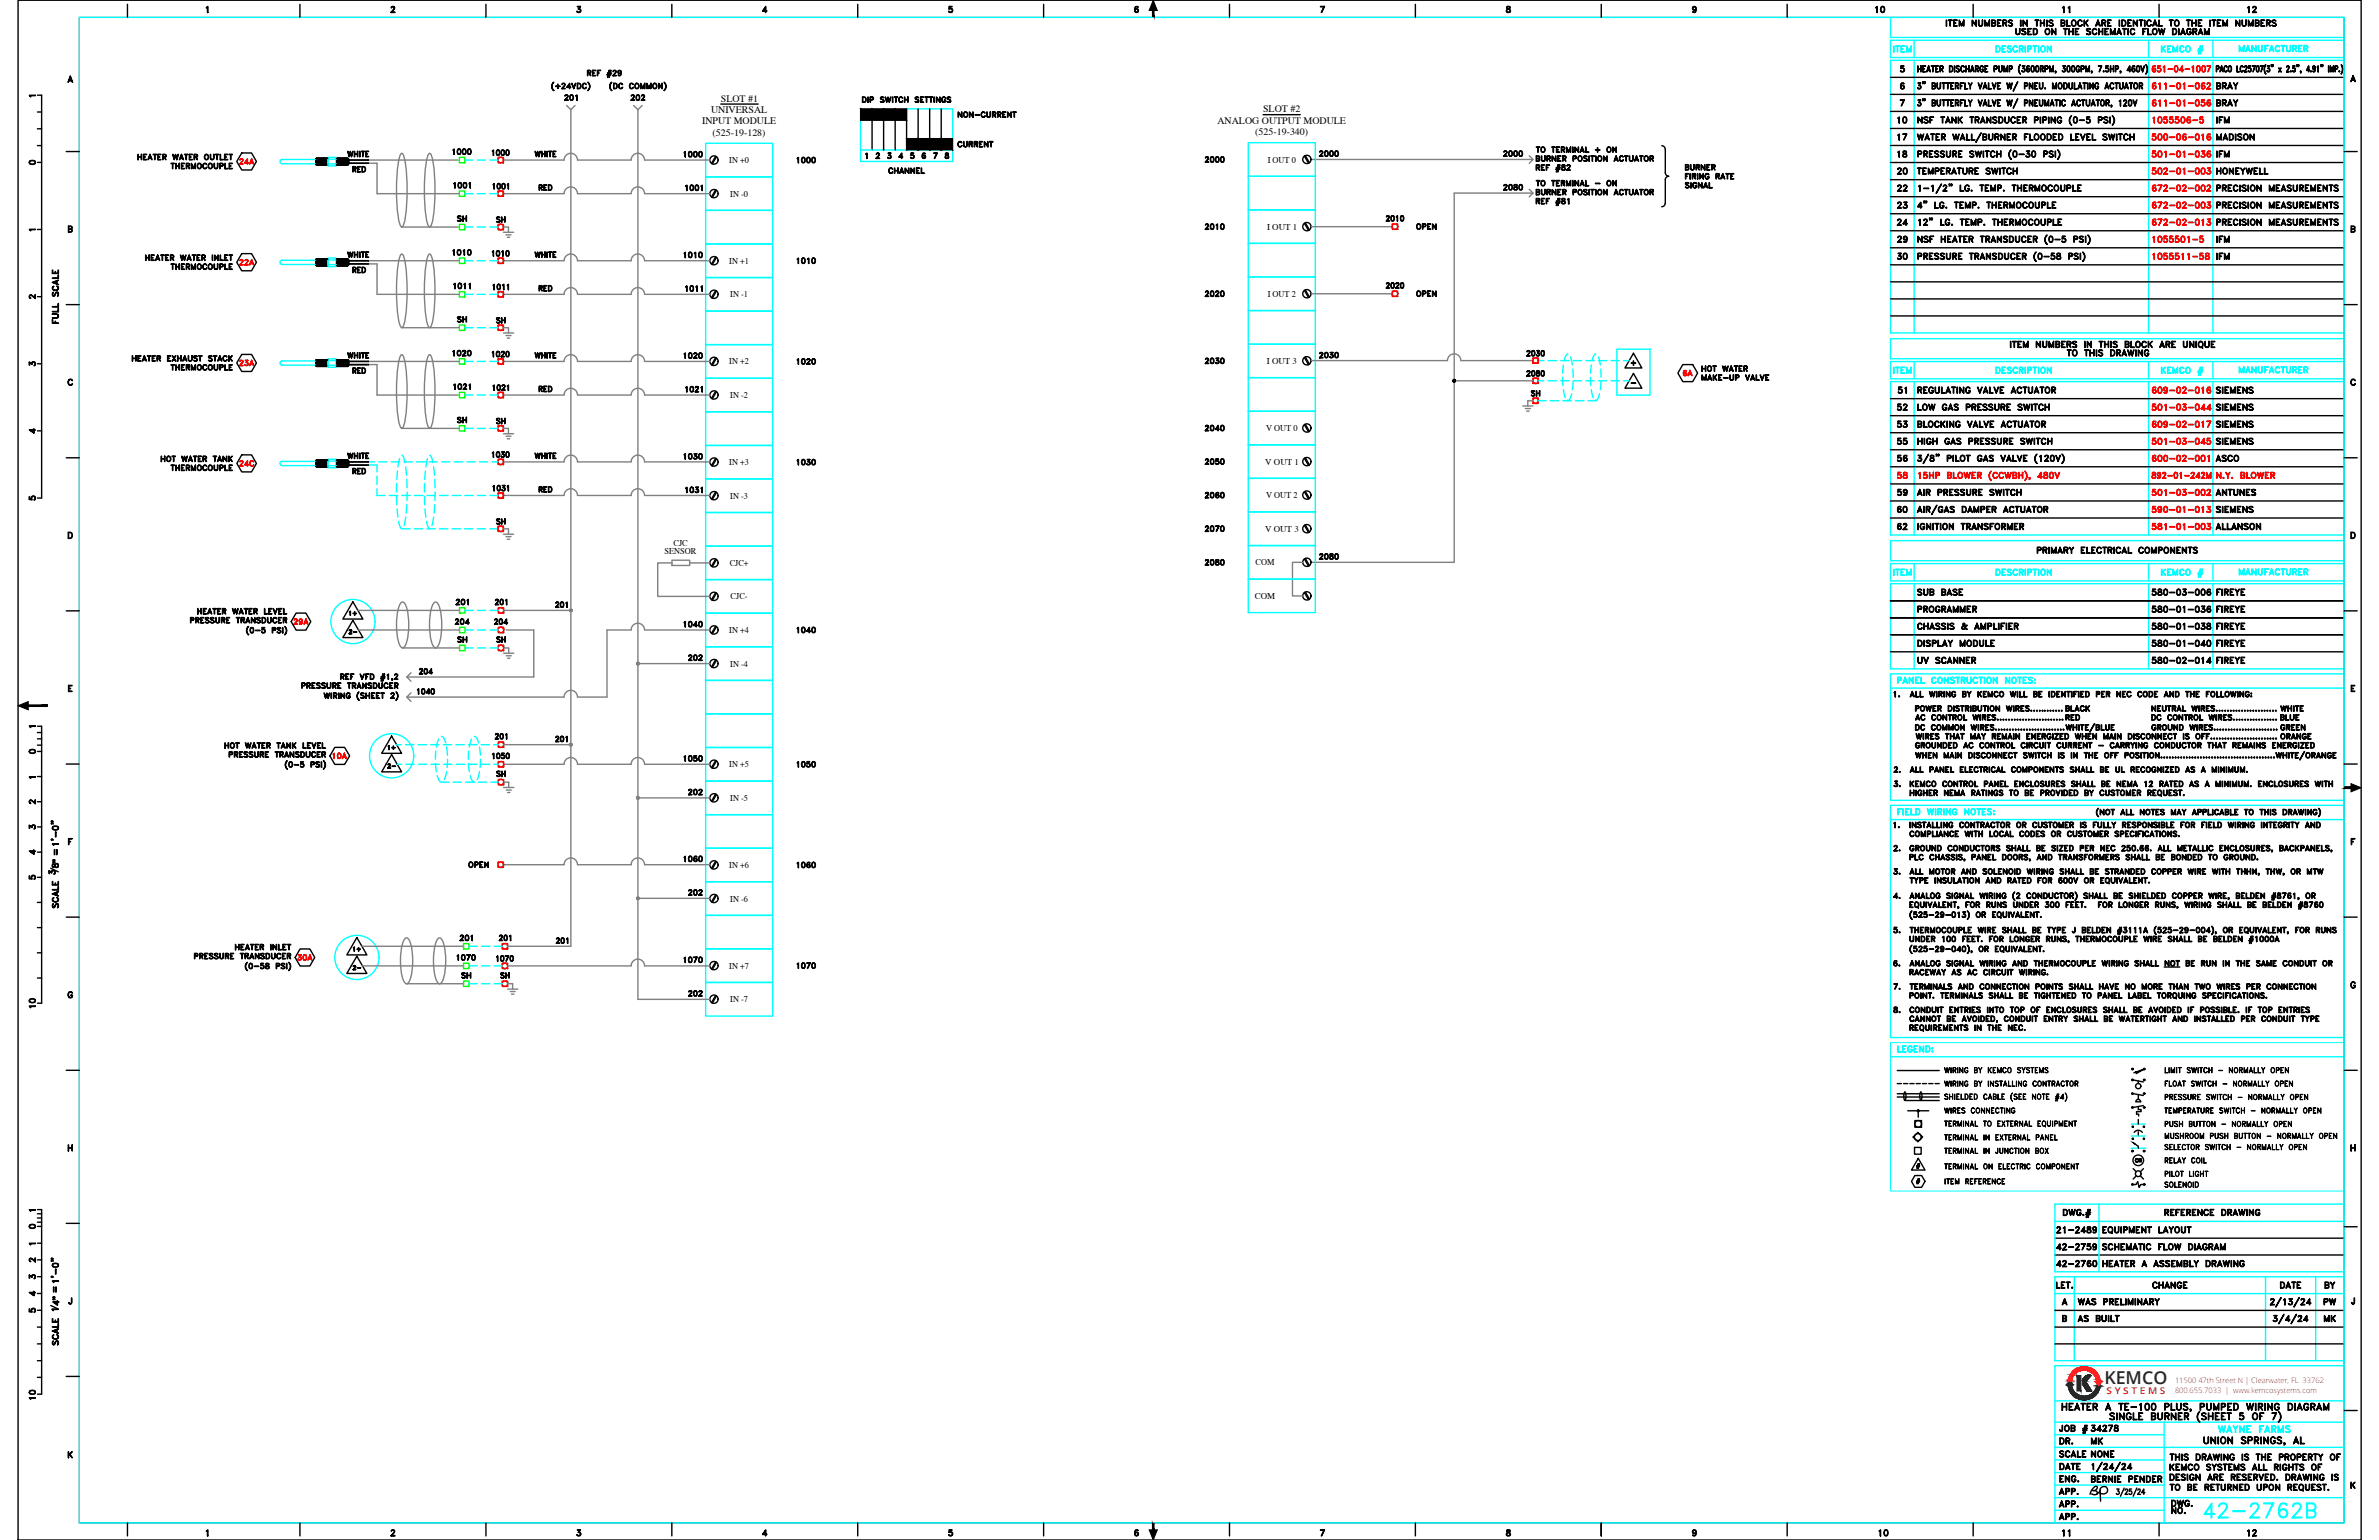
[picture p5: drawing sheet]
<svg xmlns="http://www.w3.org/2000/svg" width="432mm" height="279mm" viewBox="0 0 432 279" stroke-linecap="round" stroke-linejoin="round" font-family="sans-serif">
<defs><g id="words">
<text font-size="6.2" fill="#0ff" x="399" y="276.6">42-2762B</text>
<g font-size="4.4">
<text x="343.6" y="39.2">23</text>
<text x="420.9" y="238.1">PW</text>
</g>
<g font-size="4">
<text x="339.7" y="3.5">10</text>
<text x="373.6" y="3.5">11</text>
<text x="407.1" y="3.5">12</text>
<text x="11.3" y="16.2">A</text>
<text x="401.5" y="17.3">BRAY</text>
<text x="113.6" y="19.4">202</text>
<text x="343.6" y="23.6">10</text>
<text x="401.5" y="20.5">BRAY</text>
<text x="343.6" y="26.5">17</text>
<text x="343.6" y="29.6">18</text>
<text x="42.7" y="31">24A</text>
<text x="63.1" y="32.5">RED</text>
<text x="343.6" y="36">22</text>
<text x="343.6" y="32.8">20</text>
<text x="343.6" y="42">24</text>
<text x="343.6" y="45.2">29</text>
<text x="42.7" y="49.4">22A</text>
<text x="63.1" y="50.8">RED</text>
<text x="343.6" y="48.3">30</text>
<text x="42.7" y="67.7">23A</text>
<text x="304.8" y="69.5">6A</text>
<text x="343.6" y="75.5">52</text>
<text x="343.6" y="72.7">51</text>
<text x="343.6" y="78.7">53</text>
<text x="343.6" y="81.8">55</text>
<text x="42.7" y="85.7">24C</text>
<text x="63.1" y="87.1">RED</text>
<text x="343.6" y="85">56</text>
<text x="401.5" y="85">ASCO</text>
<text x="343.6" y="94.2">60</text>
<text x="343.6" y="97.4">62</text>
<text x="52.6" y="114.7">29A</text>
<text x="81.8" y="114.7">204</text>
<text x="82.2" y="117.8">SH</text>
<text x="88.9" y="114.7">204</text>
<text x="124.2" y="121">202</text>
<text x="59.6" y="139">10A</text>
<text x="124.2" y="145.3">202</text>
<text x="124.2" y="163.7">202</text>
<text x="82.9" y="178.9">SH</text>
<text x="7.8" y="184.1" transform="rotate(-90 7.8 184.1)">10</text>
<text x="124.2" y="182">202</text>
<text x="4.6" y="230.4">2</text>
<text x="421.2" y="234.9">BY</text>
<text x="420.9" y="240.9">MK</text>
<text x="7.8" y="255.1" transform="rotate(-90 7.8 255.1)">10</text>
<text x="372.9" y="263.2">DR.</text>
<text x="378.9" y="263.2">MK</text>
<text x="372.9" y="267.8">DATE</text>
<text x="378.9" y="265.6">NONE</text>
<text x="393.3" y="275.9">NO.</text>
<text x="340.1" y="279.8">10</text>
<text x="373.6" y="279.8">11</text>
<text x="407.1" y="279.8">12</text>
</g>
<g font-size="4" fill="#808080">
<text x="89.3" y="41.6">SH</text>
<text x="89.3" y="60">SH</text>
<text x="276.9" y="73">SH</text>
<text x="89.3" y="96.3">SH</text>
<text x="89.3" y="117.8">SH</text>
<text x="75.1" y="123.5">204</text>
<text x="89.3" y="142.2">SH</text>
<text x="90" y="178.9">SH</text>
</g>
<g font-size="4" fill="#0ff">
<text x="82.2" y="59.6">SH</text>
<text x="82.2" y="78">SH</text>
<text x="69.5" y="140.8">2-</text>
</g>
<g font-size="4" fill="#f00">
<text x="343.6" y="87.8">58</text>
<text x="343.6" y="91">59</text>
</g>
<g font-size="3.5">
<text x="4.6" y="31">0</text>
<text x="97" y="35.6">RED</text>
<text x="123.5" y="35.6">1001</text>
<text x="218" y="42.7">2010</text>
<text x="256.1" y="42.7">OPEN</text>
<text x="4.6" y="55.4">2</text>
<text x="4.6" y="67.7">3</text>
<text x="63.1" y="68.8">RED</text>
<text x="218" y="67">2030</text>
<text x="4.6" y="79.7">4</text>
<text x="218" y="85.4">2050</text>
<text x="4.6" y="92.1">5</text>
<text x="62.4" y="112.9">1+</text>
<text x="81.8" y="110.8">201</text>
<text x="62.4" y="116.1">2-</text>
<text x="4.6" y="137.9">0</text>
<text x="4.6" y="147.1">2</text>
<text x="4.6" y="151.7">3</text>
<text x="4.6" y="160.9">5</text>
<text x="4.6" y="156.3">4</text>
<text x="8.1" y="159.8">3</text>
<text x="63.1" y="173.9">1+</text>
<text x="53.3" y="175.3">30A</text>
<text x="63.1" y="177.1">2-</text>
<text x="82.2" y="175.3">1070</text>
<text x="123.1" y="175.7">1070</text>
<text x="143.9" y="176.7">1070</text>
<text x="386.6" y="212">CR</text>
<text x="4.6" y="224">0</text>
<text x="4.6" y="233.2">3</text>
<text x="4.6" y="239.2">5</text>
<text x="4.6" y="236.4">4</text>
</g>
<g font-size="3.5" fill="#0ff">
<text x="82.2" y="41.3">SH</text>
<text x="81.5" y="65.6">1020</text>
<text x="88.9" y="110.8">201</text>
<text x="69.5" y="137.2">1+</text>
</g>
<g font-size="3.5" fill="#808080">
<text x="89.3" y="78">SH</text>
<text x="74.8" y="127">1040</text>
</g>
<text font-size="3.2" fill="#1a1548" x="382" y="251.1">KEMCO</text>
<g font-size="3.1">
<text x="4.6" y="43">1</text>
<text x="4.6" y="133.3">1</text>
<text x="4.6" y="142.5">1</text>
<text x="8.8" y="157.7">&quot;</text>
<text x="4.6" y="227.2">1</text>
<text x="8.5" y="239.2">1</text>
</g>
<text font-size="3.1" fill="#0ff" x="295.3" y="70.9">-</text>
<g font-size="2.6">
<text x="4.6" y="18.7">1</text>
<text x="4.6" y="220.8">1</text>
</g>
<g font-size="1.8">
<text x="127.4" y="22.5">INPUT MODULE</text>
<text x="129.1" y="20.5">UNIVERSAL</text>
<text x="130.8" y="18.5">SLOT #1</text>
<text x="221" y="22.4">ANALOG OUTPUT MODULE</text>
<text x="229.3" y="20.4">SLOT #2</text>
<text x="129.3" y="24.6">(525-19-128)</text>
<text x="227.8" y="24.5">(525-19-340)</text>
</g>
<text font-size="1.7" fill="#ec2126" x="382.4" y="252.9">S Y S T E M S</text>
<g font-size="1.6">
<text x="132.4" y="29.6">IN +0</text>
<text x="230.1" y="29.5">I OUT 0</text>
<text x="132.5" y="35.7">IN -0</text>
<text x="230" y="41.7">I OUT 1</text>
<text x="132.4" y="47.9">IN +1</text>
<text x="132.5" y="54">IN -1</text>
<text x="230.1" y="53.8">I OUT 2</text>
<text x="132.4" y="66.1">IN +2</text>
<text x="229.9" y="66">I OUT 3</text>
<text x="132.5" y="72.2">IN -2</text>
<text x="229.8" y="78.2">V OUT 0</text>
<text x="132.4" y="84.4">IN +3</text>
<text x="229.7" y="84.3">V OUT 1</text>
<text x="132.5" y="90.5">IN -3</text>
<text x="229.8" y="90.4">V OUT 2</text>
<text x="120.6" y="100.5">SENSOR</text>
<text x="122.2" y="99">CJC</text>
<text x="229.6" y="96.5">V OUT 3</text>
<text x="132.4" y="102.7">CJC+</text>
<text x="227.9" y="102.6">COM</text>
<text x="132.6" y="108.8">CJC-</text>
<text x="227.8" y="108.6">COM</text>
<text x="132.4" y="114.9">IN +4</text>
<text x="132.5" y="120.9">IN -4</text>
<text x="132.4" y="139.2">IN +5</text>
<text x="132.5" y="145.3">IN -5</text>
<text x="132.4" y="157.5">IN +6</text>
<text x="132.5" y="163.6">IN -6</text>
<text x="132.4" y="175.7">IN +7</text>
<text x="132.5" y="181.8">IN -7</text>
</g>
<g font-size="1.4" fill="#ec2126">
<text x="394.8" y="250.9">11500 47th Street N | Clearwater, FL 33762</text>
<text x="394.8" y="252.7">800.655.7033 | www.kemcosystems.com</text>
</g>
</g></defs>
<!-- layer: 0 -->
<g fill="none" stroke="#000" stroke-width=".25">
<path d="M3.3 0h425.3v279.4h-425.3zM7.6 17.3v73.1M23.1 .8v2.4M37.4 1.4l.3-.2v1.1v-1zM54.4 .8v2.4M71 2.2l.7 .1h-.7l.6-.8-.2-.3-.3 .1-.1 .1 .1-.1 .3-.1 .2 .3-.6 .8M88.2 .8v2.4M100.4 15l.1-.1a.99 .99 0 0 0 0 1.5 .92 .92 0 0 1-.1-1.4zM100.8 15.6l.8 .1zM101.2 15.3l.1 .7zM102 16l.6 .1h-.6l.5-.7-.1-.2-.4 .1 .1-.1 .3-.1 .2 .3-.6 .7M102.5 18.1l.6 .1h-.6l.5-.7-.1-.2-.4 .1 .4-.2 .2 .3-.6 .7"/>
<path d="M102.9 15.8l.7 .1h-.7l.5-.8v1v-.8l-.5 .6M103.5 17.3a.44 .44 0 0 1 .6 .4 .44 .44 0 0 1-.6 .4l-.1-.3zM103.5 18.1h.4M103.5 17.3h.4M103.6 17.3l-.1 .3 .1 .5M103.8 15.1l.3 .9 .4-.9-.4 1zM103.9 17.3l.1 .3-.1 .5M104.5 17.4l.2-.2v1v-.9zM104.8 2.1l.1 .1M104.8 15.1h.3a.53 .53 0 0 1 .3 .5 .53 .53 0 0 1-.3 .5h-.3zM104.8 15.2a.46 .46 0 0 1 .6 .4 .46 .46 0 0 1-.6 .4zM105 1.6a.37 .37 0 0 1 .4 .3 .37 .37 0 0 1-.3 .4 .37 .37 0 0 1-.4-.2l.4 .1 .3-.2"/>
<path d="M105.2 1.6l.2 .3-.2 .3M105.3 1.2h-.5h.6l-.4 .4M105.3 1.2l-.3 .4 .3 .1 .1 .1M105.9 15.2l.3-.1 .2 .2a.33 .33 0 0 0-.4-.1 .33 .33 0 0 0-.2 .3v.2a.33 .33 0 0 0 .2 .3 .33 .33 0 0 0 .4-.1 .36 .36 0 0 1-.4 .2 .36 .36 0 0 1-.3-.4zM106.6 12.8h.5l.1 .2-.1 .2-.4 .1 .5-.2-.1-.3h-.4v.9zM106.7 14.9a.92 .92 0 0 1 0 1.5 .99 .99 0 0 0 0-1.5zM106.9 13.3l.3 .4-.2-.4M107.5 12.8h.6h-.5v.9h.5h-.6zM107.6 13.2l.3 .1zM108.4 12.8h.6h-.5v.9zM108.5 13.2l.3 .1zM110.2 13.5l.7 .1z"/>
<path d="M110.3 13.3h.7zM110.6 12.8l-.3 1.3zM110.8 12.8l-.3 1.3zM111 14.9a1.04 1.04 0 0 0 0 1.5 .99 .99 0 0 1 0-1.5zM111.3 13.7h.6h-.7l.6-.7-.1-.2h-.2l-.2 .2v-.2h.4l.1 .3-.5 .6M111.4 15.1h.3a.53 .53 0 0 1 .3 .5 .53 .53 0 0 1-.3 .5h-.3zM111.4 15.2a.46 .46 0 0 1 .6 .4 .46 .46 0 0 1-.6 .4zM112.2 13.1l.2 .2 .3-.2M112.2 13l.2-.2 .3 .2M112.2 13.7h.4M112.4 12.8l-.2 .2 .2 .3M112.5 12.8a.6 .6 0 0 1 .1 .9"/>
<path d="M112.7 13.2a.3 .3 0 0 1-.4 .1 .3 .3 0 0 1 0-.5 .3 .3 0 0 1 .4 .1l.1 .2a.46 .46 0 0 1-.4 .6l-.2-.1 .1 .1M112.7 13.1l-.2 .2M119.5 15.1l.6 .9 .1-.9v1l-.6-.8-.1 .8zM120.5 14.9a.96 .96 0 0 1 0 1.5 1.04 1.04 0 0 0 0-1.5zM121.9 .8v2.4M130.8 18.9h6.8M138.5 1.9l.7 .1h-.8l.6-.8v1.1l-.1-1-.4 .7M155.7 .8v2.4M156.5 17.6h.4a.53 .53 0 0 1 .3 .5 .53 .53 0 0 1-.3 .5h-.4zM156.6 17.7h.3a.47 .47 0 0 1 .3 .4 .47 .47 0 0 1-.3 .4h-.3zM157.5 17.6l.1 1zM158 18.1l.5-.1v-.3h-.5l-.1 .9v-1l.6 .1v.4h-.5"/>
<path d="M158.3 19.7v7.5M159.8 17.7l.2-.1 .4 .1a.3 .3 0 0 0-.3-.1 .3 .3 0 0 0-.2 .3l.4 .2 .1 .3-.2 .2-.4-.2a.31 .31 0 0 0 .4 .1 .31 .31 0 0 0 .2-.3l-.5-.2zM160.4 19.7v7.5M160.7 17.6l.3 .8 .2-.8 .2 .8 .3-.8-.3 1-.2-.9-.2 .9zM162 17.6v1zM162.3 17.6l.6 .1zM162.5 19.7v7.5M162.6 17.7v.9v-.9M163.2 17.7l.4-.1 .2 .2a.34 .34 0 0 0-.3-.1 .34 .34 0 0 0-.3 .3v.2a.33 .33 0 0 0 .3 .3 .33 .33 0 0 0 .3-.2 .36 .36 0 0 1-.4 .3 .36 .36 0 0 1-.3-.4zM164.2 17.6v1zM164.2 18.1h.6M164.5 19.7v7.5"/>
<path d="M164.8 17.6v1zM166.1 17.7l.2-.1 .5 .1h-.6v.2l.5 .3v.3l-.6-.1h.6v-.2l-.5-.2zM166.6 19.7v7.5M167.1 17.6h.5l-.5 .1v.8l.5 .1h-.5zM167.1 18.1h.3h-.3M167.9 17.6l.6 .1zM168.1 17.7v.9l.1-.9M168.7 17.6l.6 .1zM168.7 19.7v7.5M169 17.7v.9v-.9M169.5 17.6l.1 1zM170 17.6l.6 .8v-.8v1l-.6-.9v.9z"/>
<path d="M170.8 19.7v7.5M171 17.7l.4-.1 .2 .2a.35 .35 0 0 0-.3-.1 .35 .35 0 0 0-.3 .3l.1 .4 .1 .1 .3-.1 .1-.2h-.2h.2a.35 .35 0 0 1-.3 .4 .35 .35 0 0 1-.4-.4zM171.9 17.7l.2-.1 .5 .1h-.6v.2l.5 .3 .1 .2-.3 .2-.4-.2h.6v-.2l-.5-.2zM172.2 2.1l.2 .1M172.7 1.6a.33 .33 0 0 1 .2 .3 .33 .33 0 0 1-.2 .3M172.9 1.8l-.1-.2h-.6l.1-.4h.5h-.5v.4a.38 .38 0 0 1 .5 .1 .38 .38 0 0 1-.1 .5 .38 .38 0 0 1-.5-.1l.4 .1 .3-.2M189.4 .8v2.4M206 2l.3 .2 .3-.2M206 1.8l.3-.2 .3 .2M206.1 1.3h.4M206.2 1.2l-.1 .2a.69 .69 0 0 0 .1 .8M206.2 1.6l-.2 .3"/>
<path d="M206.4 1.6l.2 .3-.2 .3M206.5 1.2l.1 .1-.1-.1a.53 .53 0 0 0-.6 .4 .53 .53 0 0 0 .4 .7 .34 .34 0 0 0 .3-.5 .34 .34 0 0 0-.6-.1M223.2 .8v2.4M240.3 1.2l-.5 1.1 .6-1.1h-.7h.6M256.9 .8v2.4M273.5 2.1l.1 .1M273.5 1.2v.3l.5 .3v.4h-.3l-.2-.1 .1-.4 .4-.2v-.3zM273.5 1.3h.5M273.6 1.2v.3a.44 .44 0 0 1 .4 .2 .44 .44 0 0 1 0 .5h-.5a.44 .44 0 0 1 0-.5 .44 .44 0 0 1 .5-.2v-.3M274.1 2.1l-.2 .1M290.6 .8v2.4M307.2 1.6l.3 .2 .3-.2"/>
<path d="M307.2 1.4l.3-.2 .3 .2M307.3 2.2h.4M307.4 1.2l-.2 .3 .2 .3M307.6 1.2a.66 .66 0 0 1 .1 1M307.8 1.7a.33 .33 0 0 1-.5 .1 .33 .33 0 0 1 0-.5 .33 .33 0 0 1 .5 0l.1 .2a.54 .54 0 0 1-.5 .8l-.2-.2 .1 .1M307.8 1.5l-.2 .3M324.4 .8v2.4M343.1 17.1h82.4M343.1 14h82.4M348.1 19.1l.1 .1M348.1 16l.1 .1M348.3 18.5a.33 .33 0 0 1 .3 .5 .33 .33 0 0 1-.6 0l.1 .1a.3 .3 0 0 0 .5-.1"/>
<path d="M348.3 15.5a.33 .33 0 0 1 .3 .5 .33 .33 0 0 1-.6-.1l.1 .1a.3 .3 0 0 0 .5-.1M348.4 18.6l.2 .3-.2 .3M348.4 15.5l.2 .3-.2 .3M348.6 18.2l-.5-.1h.5l-.3 .5M348.6 18.1l-.3 .5h.2l.1 .2M348.6 15.1l-.5-.1h.5l-.3 .5M348.6 15l-.3 .5 .3 .2M349 18h.1M349 14.9h.1M349.1 18.2l-.1-.3 .1 .2-.1 .2M349.1 15.1l-.1-.3 .1 .2-.1 .2M349.1 18.1h.1"/>
<path d="M349.1 15h.1M349.3 18h.1M349.3 14.9h.1M349.4 18.2l-.1-.3 .1 .2-.1 .2M349.4 15.1l-.1-.3 .1 .2-.1 .2M349.4 18.1h.1M349.4 15h.1M350.8 18.6h.4v-.4h-.4v1l.4-.1v-.3l-.4-.1M350.8 15.6l.4-.1v-.4h-.4v1l.4-.1v-.3l-.4-.1M351.1 18.6l.2 .3-.1 .2-.5 .1v-1.1l.5 .1 .1 .3-.2 .2M351.1 15.6l.2 .2-.1 .2-.5 .1v-1.1l.5 .1 .1 .3-.2 .2M351.6 18.1l.1 1 .2 .1 .2-.1 .1-1v.8l-.1 .3-.5-.1z"/>
<path d="M351.6 15l.1 1 .2 .1 .2-.1 .1-1v.8l-.1 .3-.5-.1zM352.5 18.1l.6 .1zM352.5 15l.6 .1zM352.7 18.2v1l.1-1M352.7 15.1v1l.1-1M353.3 18.1l.5 .1zM353.3 15l.5 .1zM353.3 3.6v1.1zM353.5 18.2v1zM353.5 15.1v1zM353.6 3.6l.7 .1zM353.9 3.7v1l.1-1"/>
<path d="M354.1 18.1h.5l-.5 .1v1h.5h-.5zM354.1 15h.5l-.5 .1v1h.5h-.5zM354.1 18.6h.3l-.3 .1M354.1 15.6h.3h-.3M354.6 3.6h.6l-.5 .1v1h.5h-.6zM354.7 4.2h.3h-.3M355 18.6h.4v-.4h-.4l-.1 1v-1.1l.6 .1v.4l-.5 .1M355 15.6l.4-.1v-.4h-.4l-.1 1v-1.1l.6 .1v.4l-.5 .1M355.2 18.7l.3 .5-.3-.5M355.2 15.6l.3 .5-.3-.5M355.6 3.6l.4 1 .4-1v1.1v-.8l-.4 .8-.3-.8-.1 .8zM355.8 18.1h.5l-.4 .1v1z"/>
<path d="M355.8 15h.5l-.4 .1v1zM355.9 18.6h.2l-.2 .1M355.9 15.6h.2h-.2M356.6 18.1l.1 1.1h.4h-.5zM356.6 15l.1 1.1h.4h-.5zM357.3 18.1l.3 .5 .3-.5-.3 .5v.6v-.6zM357.3 15l.3 .6 .3-.6-.3 .6v.5v-.5zM358 3.6l.6 1 .1-1v1.1l-.7-.9v.9zM358.1 .8v2.4M359.1 18.1l.3 1 .4-1-.4 1.1zM359.1 15l.3 1 .4-1-.4 1.1zM359.1 3.6l.1 1 .2 .1 .3-.1 .2-1v.8l-.2 .3h-.3l-.2-.1z"/>
<path d="M360 19h.6M360 15.9h.6M360.1 18.9h.4M360.1 15.8h.4M360.3 3.6l.4 1 .4-1v1.1l-.1-.8-.3 .8-.4-.8v.8zM360.3 18.1l.4 1.1-.4-.9-.4 .9zM360.3 15l.4 1.1-.4-.9-.4 .9zM360.9 18.1l.1 1.1h.5h-.6zM360.9 15l.1 1.1h.5h-.6zM361.6 4.2l.5-.1v-.4h-.5v1l.5-.1v-.3l-.5-.1M361.6 18.1l.4 1 .3-1-.3 1.1zM361.6 15l.4 1 .3-1-.3 1.1z"/>
<path d="M361.9 4.2l.3 .2-.1 .3h-.6v-1.1l.6 .1 .1 .3-.3 .2M362.6 3.6h.6l-.6 .1v1h.6h-.6zM362.6 18.1h.5l-.5 .1v1h.5h-.5zM362.6 15h.5l-.5 .1v1h.5h-.5zM362.6 4.2h.3h-.3M362.6 18.6h.3l-.3 .1M362.6 15.6h.3h-.3M363.6 4.2l.5-.1v-.4h-.5v1v-1.1l.6 .1-.1 .5h-.5M363.9 4.2l.3 .5-.3-.5M364.3 18.1l.2 1 .2-1 .3 1 .2-1-.2 1.1-.3-.9-.2 .9zM364.3 15l.2 1 .2-1 .3 1 .2-1-.2 1.1-.3-.9-.2 .9zM364.6 3.8l.2-.2 .5 .2-.3-.1-.4 .1 .1 .2 .5 .3v.4h-.4l-.2-.1 .2 .1 .4-.1v-.3l-.5-.2z"/>
<path d="M365.9 5.2v.8l.3 .2h.3l.1-.2v-.8v.8l-.1 .2-.3 .1-.3-.2zM366.2 17.9l-.8 1.7zM366.2 14.8l-.8 1.7zM366.7 3.6l.1 1.1zM367 5.3l.2-.1h.4l.1 .1-.2-.1-.5 .1 .1 .2 .4 .3a.27 .27 0 0 1 .1 .4l-.4 .1-.2-.2 .2 .1 .4-.1v-.2l-.5-.3zM367.2 3.6l.7 1v-1v1.1l-.6-.9-.1 .9zM367.5 18.6h.4v-.4h-.4v1v-1.1l.5 .1v.4l-.5 .1M367.5 15.6l.4-.1v-.4h-.4v1v-1.1l.5 .1v.4l-.5 .1M368.1 5.2h.6h-.6v1l.6 .1h-.6zM368.1 5.7h.3l-.3 .1M368.3 18.1l.6 1 .1-1v1.1l-.6-.9-.1 .9zM368.3 15l.6 1 .1-1v1.1l-.6-.9-.1 .9z"/>
<path d="M369.1 5.2h.3a.58 .58 0 0 1 .4 .5 .58 .58 0 0 1-.4 .6h-.3zM369.1 5.2a.51 .51 0 0 1 .7 .5 .51 .51 0 0 1-.7 .5zM369.3 18.1h.5l-.4 .1v1h.4h-.5zM369.3 15h.5l-.4 .1v1h.4h-.5zM369.4 3.6l.6 .1zM369.4 18.6h.2l-.2 .1M369.4 15.6h.2h-.2M369.7 3.7v1v-1M370.2 18.1v.8l.2 .3 .3-.1 .1-1v.8l-.2 .3h-.2l-.2-.1zM370.2 15v.8l.2 .3 .3-.1 .1-1v.8l-.2 .3h-.2l-.2-.1zM370.4 3.6v1.1zM370.4 4.2h.6"/>
<path d="M371 3.6l.1 1.1zM371.1 18.1l.4 1 .3-1v1.1v-.8l-.3 .8-.3-.8-.1 .8zM371.1 16l.2 .1zM371.2 16h.1M371.3 5.3a.52 .52 0 0 1 .8 .4 .52 .52 0 0 1-.6 .6l-.3-.4zM371.4 5.3a.46 .46 0 0 1 .6 .4 .46 .46 0 0 1-.6 .5l-.1-.3zM371.5 3.6v1.1zM372 3.7l.4-.1 .2 .2-.2-.1-.4 .1v.2l.6 .3-.1 .4h-.3l-.3-.1 .3 .1 .4-.1-.1-.3-.5-.2zM372.2 19h.5M372.2 18.9h.5M372.4 5.2l.7 .9v-.9v1.1l-.7-1v1zM372.5 18.1l.3 1.1-.3-.9-.4 .9z"/>
<path d="M372.6 15l.3 1 .4-1v1.1l-.1-.8-.3 .8-.3-.8v.8zM373 18.1l.6 .1zM373.3 18.2v1v-1M373.7 15.1a.51 .51 0 0 1 .6 .3 .51 .51 0 0 1-.1 .6l-.2 .1a.58 .58 0 0 1-.5-.4 .58 .58 0 0 1 .2-.6zM373.7 15.1a.49 .49 0 0 1 .6 .4 .49 .49 0 0 1-.3 .6l-.3-.1-.1-.3zM373.8 18.1l.1 1.1zM374.4 18.2l.2-.1 .3 .3-.3-.2a.5 .5 0 0 0-.4 .5 .5 .5 0 0 0 .4 .5l.3-.2a.35 .35 0 0 1-.4 .2 .35 .35 0 0 1-.3-.4zM374.5 5.2h.7zM374.6 15a.56 .56 0 0 1 .6 .6 .56 .56 0 0 1-.6 .5zM374.6 15.1a.5 .5 0 0 1 .6 .5 .5 .5 0 0 1-.6 .5zM374.9 5.2v1.1v-1.1M375.5 15l.1 .8 .2 .3 .3-.3 .1-.8v.8l-.2 .3-.4-.1z"/>
<path d="M375.5 5.2l.1 1.1zM375.6 5.7h.6M375.6 5.8h.6M376.1 19h.5M376.2 18.9h.4M376.2 5.2l.1 1.1zM376.4 18.1l.3 1.1-.3-.9-.4 .9zM376.5 15l.1 1.1h.4h-.5zM376.7 5.2h.6h-.6v1l.6 .1h-.6zM376.7 5.7h.4l-.4 .1M377.1 18.2l.3-.1 .2 .3-.2-.2a.51 .51 0 0 0-.4 .5 .51 .51 0 0 0 .4 .5l.2-.2a.35 .35 0 0 1-.4 .2 .35 .35 0 0 1-.3-.4zM377.3 15.9h.5"/>
<path d="M377.3 15.8h.4M377.5 15l.4 1.1-.4-.9-.3 .9zM377.8 18.1l.6 .1zM378.1 15l.5 .1zM378.1 18.2v1zM378.3 3.6v1.1zM378.3 15.1v1l.1-1M378.3 4.3l.7-.7-.7 .7M378.5 4.1l.5 .6-.5-.6M378.7 18.1l.1 1 .1 .1 .3-.1 .1-1v.8l-.1 .3-.5-.1zM378.7 5.3l.3-.1 .5 .1-.3-.1-.4 .1v.2l.6 .4-.1 .3-.3 .1-.3-.2 .3 .1 .4-.1-.1-.3-.5-.2zM378.9 15v1.1z"/>
<path d="M379.3 15l.6 1v-1v1.1l-.6-.9v.9zM379.6 19h.6M379.7 18.9h.4M379.9 5.3l.4-.1 .3 .2a.39 .39 0 0 0-.5-.2 .39 .39 0 0 0-.3 .4v.3a.39 .39 0 0 0 .3 .3 .39 .39 0 0 0 .5-.2 .4 .4 0 0 1-.5 .3 .4 .4 0 0 1-.3-.4zM379.9 18.1l.4 1.1-.4-.9-.3 .9zM380.4 15.1l.3-.1 .2 .3-.2-.2a.5 .5 0 0 0-.4 .5 .5 .5 0 0 0 .4 .5l.2-.2v-.2h-.2h.2v.2a.34 .34 0 0 1-.4 .2 .34 .34 0 0 1-.3-.4zM380.4 18.1l.6 .1zM380.5 4.5h.6M380.5 4.4h.5M380.7 18.2v1l.1-1M380.8 3.6l.4 1.1-.4-.9-.4 .9zM380.9 5.2l.1 1.1z"/>
<path d="M381 5.7h.6M381 5.8h.6M381.4 18.2l.1-.1a.56 .56 0 0 1 .5 .6 .56 .56 0 0 1-.5 .5 .71 .71 0 0 1-.1-1zM381.4 18.2h.2a.53 .53 0 0 1 .3 .5 .53 .53 0 0 1-.3 .5l-.3-.4zM381.6 4.2l.5-.1v-.4h-.5l-.1 1v-1.1l.6 .1v.5h-.5M381.6 5.2l.1 1.1zM381.8 4.2l.4 .5-.3-.5M382.1 5.2h.6h-.6v1l.6 .1h-.6zM382.1 5.7h.3l-.3 .1M382.1 15.9h.6M382.2 15.8h.4M382.3 18.6h.5v-.4h-.5v1v-1.1l.5 .1v.4l-.5 .1"/>
<path d="M382.4 15l.4 1.1-.4-.9-.3 .9zM382.5 18.7l.3 .5zM382.6 3.6h.6l-.6 .1v1h.6h-.6zM382.6 4.2h.3h-.3M383.1 5.2l.4 .9 .4-.9v1.1l-.1-.9-.3 .9-.4-.9v.9zM383.2 15.1l.2-.1 .2 .3-.1-.2a.5 .5 0 0 0-.5 .4 .5 .5 0 0 0 .2 .6l.4-.2a.34 .34 0 0 1-.4 .2 .34 .34 0 0 1-.2-.4zM383.2 19.1h.1M383.2 19.4v-.3l.1 .2-.1 .1M383.2 19.2l.1 .1M383.9 15l.6 .1zM384.1 15.1l.1 1zM384.3 6h.6"/>
<path d="M384.6 5.2l.4 1.1-.4-1-.4 1zM384.7 3.6v1.1zM384.7 18.3l.2-.2v1.1v-1zM384.7 15l.1 1 .2 .1 .3-.1v-1v.8l-.1 .3h-.2l-.2-.1zM385.1 3.6h.4a.59 .59 0 0 1 .4 .6 .59 .59 0 0 1-.4 .5h-.4zM385.2 3.7a.53 .53 0 0 1 .6 .3 .53 .53 0 0 1-.2 .6l-.4 .1zM385.3 5.2h.6zM385.5 19.2h.5h-.6l.6-.8-.2-.2-.3 .1 .1-.2h.2l.2 .3-.5 .8M385.6 5.2v1.1v-1.1M385.7 15.9h.5M385.7 15.8h.5M386 15l.3 1.1-.3-.9-.4 .9z"/>
<path d="M386.2 3.6h.6l-.5 .1v1h.5h-.6zM386.2 5.2l.1 1.1zM386.3 4.2h.3h-.3M386.4 18.2l.2-.1a.61 .61 0 0 1 .3 .6 .61 .61 0 0 1-.3 .5h-.2l-.1-.4zM386.4 19.1h.4M386.4 18.2h.4M386.5 18.2l-.1 .4 .1 .6M386.5 15l.6 .1zM386.8 5.3l.4-.1 .3 .2a.39 .39 0 0 0-.5-.2 .39 .39 0 0 0-.3 .4v.3a.39 .39 0 0 0 .3 .3 .39 .39 0 0 0 .5-.2 .4 .4 0 0 1-.5 .3 .4 .4 0 0 1-.3-.4zM386.8 18.2l.1 .4-.1 .6M386.8 15.1v1v-1M387.2 18.1l.3 1 .4-1-.4 1.1z"/>
<path d="M387.2 3.6l.7 1v-1v1.1l-.6-.9-.1 .9zM387.5 15.1a.51 .51 0 0 1 .5 .3 .51 .51 0 0 1-.1 .6l-.2 .1a.58 .58 0 0 1-.4-.4 .58 .58 0 0 1 .2-.6zM387.5 15.1a.45 .45 0 0 1 .5 .5 .45 .45 0 0 1-.5 .4l-.2-.3zM388.3 3.6l.6 .1zM388.3 15.6l.5-.1v-.4h-.5v1v-1.1l.5 .1v.5h-.5M388.6 3.7v1v-1M388.6 15.6l.3 .5-.3-.5M388.9 5.2h.6h-.5v1.1zM389 5.7h.3l-.3 .1M389.3 3.6v1.1zM389.8 3.8l.4-.2 .2 .3a.38 .38 0 0 0-.4-.2 .38 .38 0 0 0-.3 .4v.2a.36 .36 0 0 0 .2 .4 .36 .36 0 0 0 .4-.1l.1-.1a.4 .4 0 0 1-.4 .2 .4 .4 0 0 1-.3-.4zM389.8 5.2l.1 1 .6 .1h-.7z"/>
<path d="M390.8 5.3a.52 .52 0 0 1 .8 .4 .52 .52 0 0 1-.6 .6l-.3-.4zM390.8 4.5h.6M390.9 4.4h.5M391.1 3.6l.4 1.1-.4-.9-.4 .9zM391.8 5.2l.3 .9 .2-.9 .3 .9 .3-.9-.3 1.1-.3-1-.2 1zM391.9 3.6v1.1h.6h-.6zM391.9 .8v2.4M393.7 3.6l.7 .1zM394.1 3.7v1v-1M394.3 5.2h.4a.58 .58 0 0 1 .4 .5 .58 .58 0 0 1-.4 .6h-.4zM394.4 5.2a.51 .51 0 0 1 .6 .5 .51 .51 0 0 1-.6 .5zM394.8 3.8a.52 .52 0 0 1 .7 .2 .52 .52 0 0 1-.2 .7 .53 .53 0 0 1-.6-.2 .53 .53 0 0 1 .1-.7z"/>
<path d="M395.4 5.2l.1 1.1zM395.9 6h.6M396.2 5.2l.4 1.1-.4-1-.4 1zM396.9 3.6l.7 .1zM397 5.3l.4-.1 .3 .2a.38 .38 0 0 0-.5-.2 .38 .38 0 0 0-.2 .4v.5l.2 .1h.3l.1-.3-.2-.1h.3a.4 .4 0 0 1-.4 .5 .4 .4 0 0 1-.4-.4zM397.2 3.7v1v-1M397.9 3.6v1.1zM397.9 4.2h.6M398.1 5.7h.5v-.4l-.5-.1-.1 1.1v-1.1h.6l.1 .5-.6 .1M398.4 5.8l.3 .5-.3-.5M398.5 3.6l.1 1.1zM399 3.6h.6l-.5 .1v1h.5h-.6z"/>
<path d="M399.1 4.2h.3h-.3M399.1 6h.6M399.4 5.2l.4 1.1-.4-1-.4 1zM400.1 5.2l.5 .9 .4-.9v1.1l-.1-.9-.3 .9-.4-.9-.1 .9zM401.1 3.6l.1 1.1zM401.5 3.6l.6 .1zM401.8 3.7v1zM402.5 3.6h.6l-.6 .1v1h.6h-.6zM402.5 4.2h.3h-.3M403.5 3.6l.4 1 .4-1v1.1l-.1-.8-.3 .8-.4-.8v.8zM411.4 4.2l.6-.1v-.4h-.6v1v-1.1l.6 .1v.5h-.6M411.7 4.2l.4 .5-.3-.5"/>
<path d="M412.4 3.8l.2-.2 .5 .2-.2-.1-.5 .1 .1 .2 .6 .3-.1 .4h-.4l-.2-.1 .2 .1 .5-.1-.1-.3-.5-.2zM426.8 14.6h.6M426.8 14.5h.6M427.1 13.7l.4 1.1-.4-.9-.4 .9zM6.8 26.4h.8M6.8 20.3h.8M6.8 23.4h.8M12 27.5h2.4M25 28l.1 1zM25.1 28.5h.6M25.7 28v1zM26.1 28h.5h-.5v.9l.5 .1h-.5z"/>
<path d="M26.1 28.5h.3h-.3M26.9 28.7h.6M27.2 28l.4 1-.4-.8-.3 .8zM27.8 28h.6zM28.1 28v1zM28.7 28h.5h-.5v.9l.5 .1h-.5zM28.7 28.5h.3h-.3M29.6 28.5l.5-.1v-.3l-.5-.1-.1 1v-1l.6 .1v.4h-.5M29.8 28.5l.3 .5-.2-.5M31 29.6l.6 .1zM31.3 29.7v.9v-.9M31.3 28l.3 .8 .3-.8 .2 .8 .3-.8-.3 1-.2-.8-.3 .8z"/>
<path d="M31.9 29.6l.1 1zM32 30.1h.5M32.5 29.6l.1 1zM32.7 28.7h.5M32.9 28l.4 1-.4-.8-.3 .8zM32.9 29.6h.6l-.5 .1v.9h.5h-.6zM33 30.1h.3h-.3M33.5 28h.6zM33.8 28v1v-1M33.9 30.1l.4-.1v-.3h-.4l-.1 .9v-1l.6 .1-.1 .4h-.4M34.1 30.1l.3 .5-.3-.5M34.4 28h.5h-.5v1h.5l-.5-.1"/>
<path d="M34.4 28.5h.3h-.3M34.7 29.6l.4 .9 .4-.9v1l-.1-.7-.3 .7-.3-.7-.1 .7zM35.3 28.5l.5-.1v-.3l-.5-.1-.1 1v-1l.6 .1v.4h-.5M35.5 28.5l.4 .5-.3-.5M35.9 29.8l.1-.1a.46 .46 0 0 1 .6 .4 .46 .46 0 0 1-.6 .5l-.2-.4zM36.9 29.8l.4-.2 .2 .3a.34 .34 0 0 0-.3-.2 .34 .34 0 0 0-.3 .3v.2a.34 .34 0 0 0 .2 .4 .34 .34 0 0 0 .4-.2 .36 .36 0 0 1-.4 .2 .36 .36 0 0 1-.3-.4zM37.3 28a.46 .46 0 0 1 .6 .5 .46 .46 0 0 1-.6 .4l-.2-.3zM37.9 29.8l.1-.1a.46 .46 0 0 1 .6 .4 .46 .46 0 0 1-.6 .5l-.2-.4zM38.2 28v.7l.3 .2 .2-.1 .1-.8v.7l-.1 .2-.2 .1-.3-.2zM38.9 29.6v.7l.3 .3 .2-.1 .1-.9v.7l-.1 .3h-.2l-.3-.1zM39.1 28h.6zM39.4 28v1v-1"/>
<path d="M39.9 30.1l.5-.1v-.3h-.5v.9v-1l.5 .1v.4h-.5M40 28v.9l.5 .1h-.5zM40.8 28h.5h-.5v.9l.5 .1h-.5zM40.8 28.5h.3h-.3M40.8 29.6l.1 1h.5h-.6zM57.4 28.7l-.1 1.1 .2 .1M57.4 28.7h2.1M57.4 28.7v1.2M57.5 28.7v1.2v-1.2M57.5 29.9h2M57.6 28.7v1.2v-1.2M57.6 28.7v1.2l.1-1.2"/>
<path d="M57.7 28.7v1.2v-1.2M57.8 28.7v1.2M57.8 29.9h.1M57.9 28.7v1.2M57.9 29.9h.1M58 28.7v1.2M58 29.9h.1M58.1 28.7v1.2M58.1 29.9h.1M58.1 28.7v1.2l.1-1.2M58.2 28.7v1.2l.1-1.2M58.3 28.7v1.2v-1.2"/>
<path d="M58.4 28.7v1.2M58.4 29.9h.1M58.5 28.7v1.2M58.5 29.9h.1M58.6 28.7v1.2M58.6 29.9h.1M58.7 28.7v1.2M58.7 29.9h.1M58.7 28.7v1.2l.1-1.2M58.8 28.7v1.2v-1.2M58.9 28.7v1.2v-1.2M59 28.7v1.2v-1.2"/>
<path d="M59.1 28.7v1.2M59.1 29.9h.1M59.2 28.7v1.2M59.2 29.9h.1M59.3 28.7v1.2M59.3 29.9h.1M59.4 28.7v1.2v-1.2M61 28.7h.8M61 29.9h.8M61.1 28.7v1.2l.1-1.2M61.2 28.7v1.2M61.2 29.9h.1"/>
<path d="M61.3 28.7v1.2M61.3 29.9h.1M61.4 28.7v1.2M61.4 29.9h.1M61.5 28.7v1.2M61.5 29.9h.1M61.6 28.7v1.2v-1.2M61.6 28.7v1.2l.1-1.2M61.7 28.7v1.2v-1.2M63.1 27.5l.3 .8 .2-.8 .2 .8 .3-.8-.3 .9-.2-.8-.2 .8zM64.3 27.5l.1 .9zM64.9 27.5v.9z"/>
<path d="M65.3 27.5v.9zM65.6 27.5h.5zM65.8 27.5v.9l.1-.9M66.4 28.4v-.9h.5h-.5v.9M82.2 27.2l.2-.2v1v-.9zM82.4 33.3l.2-.2v1l-.1-.9zM83.1 27.1a.48 .48 0 0 1 .6 .3 .48 .48 0 0 1-.3 .6l-.4-.2v-.3zM83.1 27.9h.4M83.1 27.1h.4M83.2 27.1l-.2 .4 .2 .5M83.3 33.2a.48 .48 0 0 1 .5 .3 .48 .48 0 0 1-.3 .6l-.3-.2zM83.3 34h.4"/>
<path d="M83.3 33.2h.4M83.3 33.2l-.1 .3 .1 .6M83.5 27.1l.1 .4-.1 .5M83.6 33.2l.1 .3-.1 .6M84.1 27.1a.48 .48 0 0 1 .5 .3 .48 .48 0 0 1-.3 .6l-.3-.2-.1-.3zM84.1 27.9h.3M84.1 27.1h.3M84.1 27.1l-.1 .4 .1 .5M84.2 33.2a.48 .48 0 0 1 .6 .3 .48 .48 0 0 1-.4 .6l-.3-.2zM84.2 34h.4M84.2 33.2h.4M84.2 33.2l-.1 .3 .1 .6"/>
<path d="M84.4 27.1l.1 .4-.1 .5M84.5 33.2l.2 .3-.2 .6M85 27.1a.48 .48 0 0 1 .6 .3 .48 .48 0 0 1-.4 .6l-.3-.2v-.3zM85 27.9h.4M85 27.1h.4M85 27.1l-.1 .4 .1 .5M85.1 33.3l.3-.2v1l-.1-.9zM85.3 27.1l.1 .4-.1 .5M89.4 27.4l.2-.2v1l-.1-.9zM89.5 33.5l.2-.2v1v-.9zM90.2 27.3l.2-.1a.52 .52 0 0 1 .3 .5 .52 .52 0 0 1-.3 .5l-.3-.2v-.2zM90.2 28.1h.4"/>
<path d="M90.2 27.3h.4M90.3 27.3l-.2 .3 .2 .5M90.4 33.3a.48 .48 0 0 1 .5 .4 .48 .48 0 0 1-.3 .6l-.2-.1-.2-.3zM90.4 34.2h.3M90.4 33.4h.3M90.4 33.3l-.1 .4 .1 .5M90.5 27.3l.2 .3-.2 .5M90.7 33.3l.1 .4-.1 .5M91.1 27.3l.1-.1a.51 .51 0 0 1 .4 .5 .51 .51 0 0 1-.4 .5l-.2-.4zM91.1 28.1h.3M91.1 27.3h.3M91.1 27.3l-.1 .3 .1 .5"/>
<path d="M91.2 33.3a.48 .48 0 0 1 .6 .4 .48 .48 0 0 1-.4 .6l-.3-.2zM91.2 34.2h.4M91.2 33.4h.4M91.2 33.3l-.1 .4 .1 .5M91.4 27.3l.1 .3-.1 .5M91.5 33.3l.2 .4-.2 .5M91.9 27.3l.2-.1a.52 .52 0 0 1 .3 .5 .52 .52 0 0 1-.3 .5l-.3-.4zM91.9 28.1h.4M91.9 27.3h.4M92 27.3l-.1 .3 .1 .5M92.1 33.5l.2-.2v1l-.1-.9zM92.2 27.3l.2 .3-.2 .5"/>
<path d="M97.1 27.5l.3 .8 .2-.8 .2 .8 .3-.8-.3 .9-.2-.8-.2 .8zM98.3 27.5l.1 .9zM98.4 27.9h.5M98.4 28h.5M98.9 27.5v.9zM99.3 27.5v.9zM99.6 27.5h.5zM99.8 27.5v.9l.1-.9M100.4 27.5h.5h-.5v.9h.5h-.5zM100.4 27.9h.3l-.3 .1M124.2 27.7l.2-.2v1v-.9zM125.1 27.5a.48 .48 0 0 1 .6 .4 .48 .48 0 0 1-.4 .6l-.3-.2z"/>
<path d="M125.1 28.4h.4M125.1 27.6h.4M125.1 27.5l-.1 .4 .1 .5M125.4 27.5l.2 .4-.2 .5M126 27.5a.48 .48 0 0 1 .6 .4 .48 .48 0 0 1-.3 .6l-.3-.1-.1-.4zM126 28.4h.4M126 27.6h.4M126.1 27.5l-.2 .4 .2 .5M126.3 27.5l.2 .4-.2 .5M127 27.5a.48 .48 0 0 1 .5 .4 .48 .48 0 0 1-.3 .6l-.3-.2-.1-.4zM127 28.4h.3M127 27.6h.3"/>
<path d="M127 27.5l-.1 .4 .1 .5M127.3 27.5l.1 .4-.1 .5M129.9 28.3l-.8 1.4M130 28.4l-.7 1.3M130 34.5l-.7 1.3M144.7 28.7l.2-.1v.9v-.9zM145.6 28.6a.48 .48 0 0 1 .6 .3 .48 .48 0 0 1-.3 .6h-.3l-.1-.4zM145.6 29.4h.4M145.6 28.6h.4M145.7 28.6l-.2 .4 .2 .5M145.9 28.6l.2 .4-.2 .5M146.6 28.6a.48 .48 0 0 1 .5 .3 .48 .48 0 0 1-.3 .6l-.3-.2-.1-.3z"/>
<path d="M146.6 29.4h.3M146.6 28.6h.3M146.6 28.6l-.1 .4 .1 .5M146.9 28.6l.1 .4-.1 .5M147.5 28.6a.48 .48 0 0 1 .6 .3 .48 .48 0 0 1-.4 .6l-.3-.2-.1-.3zM147.5 29.4h.3M147.5 28.6h.3M147.5 28.6l-.1 .4 .1 .5M147.8 28.6l.2 .4-.2 .5M157.1 28l.3-.2v.9l-.1-.8zM159.1 27.9l.3-.1 .2 .2-.6 .7h.7h-.7l.6-.7-.2-.2-.4 .2zM161.1 28.6l.2 .1"/>
<path d="M161.4 28.2a.32 .32 0 0 1 .3 .2 .32 .32 0 0 1-.2 .4 .32 .32 0 0 1-.4-.2l.4 .1 .2-.2M161.4 30.6l.4-.1 .2 .2a.34 .34 0 0 0-.4-.2 .34 .34 0 0 0-.2 .4v.2a.34 .34 0 0 0 .3 .3 .34 .34 0 0 0 .3-.2 .36 .36 0 0 1-.4 .3 .36 .36 0 0 1-.3-.4zM161.5 28.2l.2 .2-.2 .3M161.6 27.8h-.4h.5l-.3 .4M161.6 27.8l-.3 .4h.3l.1 .2M162.3 30.5l.1 1zM162.4 30.9h.6M162.4 31h.6M163 30.5v1zM163.2 28.5h.7h-.7l.5-.7v.9l-.1-.8-.4 .6M163.4 31.2h.5M163.7 30.5l.3 1-.3-.9-.4 .9z"/>
<path d="M164.3 30.5l.6 .8 .1-.8v1l-.7-.9v.9zM165.3 30.5l.6 .8 .1-.8v1l-.6-.9-.1 .9zM165.3 28.6l.2 .1M165.7 28.2l.2 .2-.2 .3M165.9 28.3l-.2-.1h-.4l.1-.4h.4h-.4v.4a.34 .34 0 0 1 .5 0 .34 .34 0 0 1-.2 .5 .34 .34 0 0 1-.4-.1l.4 .1 .2-.2M166.3 30.5h.6h-.5v.9l.5 .1h-.6zM166.4 30.9h.3l-.3 .1M167.2 30.5l.1 .9 .5 .1h-.6zM167.4 28.5l.3 .2 .2-.2M167.5 27.9h.4M167.6 27.8l-.1 .2a.56 .56 0 0 0 .1 .7M167.6 28.2l-.2 .2 .3-.2 .2 .2"/>
<path d="M167.8 28.2l.1 .2-.1 .3M167.9 27.8v.1v-.1a.48 .48 0 0 0-.6 .4 .48 .48 0 0 0 .4 .5 .31 .31 0 0 0 .3-.4 .31 .31 0 0 0-.6 0M170.1 27.8l-.5 .9 .5-.9h-.6h.6M171.6 28.6l.1 .1M171.6 27.8a.39 .39 0 0 0 .5 .5v.3l-.1 .1h-.4v-.4a.39 .39 0 0 0 .5-.5zM171.6 27.9h.5M171.7 27.8v.3a.4 .4 0 0 1 .4 .1 .4 .4 0 0 1 0 .5h-.5a.4 .4 0 0 1 0-.5 .4 .4 0 0 1 .5-.1v-.3M172.1 28.6l-.1 .1M173.9 20.3l.6 .8 .1-.8v1l-.6-.9-.1 .9zM174 25.8l.3-.1 .3 .2a.35 .35 0 0 0-.4-.2 .35 .35 0 0 0-.3 .4v.2a.34 .34 0 0 0 .3 .3 .34 .34 0 0 0 .4-.2 .36 .36 0 0 1-.4 .3 .36 .36 0 0 1-.3-.4zM174.9 25.7l.1 .8 .2 .1 .3-.1 .1-.8v.7l-.2 .2-.5-.1zM175 20.4h.1a.44 .44 0 0 1 .6 .4 .44 .44 0 0 1-.7 .3z"/>
<path d="M176 20.3l.6 .8v-.8v1l-.6-.9v.9zM176 26.1h.4l.1-.2-.5-.2-.1 .9v-.9l.6 .1v.3l-.5 .1M176.2 26.2l.3 .4-.2-.4M176.9 26.1h.5v-.3l-.5-.1-.1 .9v-.9h.4l.3 .2-.1 .2-.5 .1M177 20.8l.8 .1zM177.1 26.2l.4 .4-.3-.4M177.8 25.7h.5h-.5v.9h.5h-.5zM177.8 26.1h.3l-.3 .1M178.3 20.4l.3-.1 .2 .2a.35 .35 0 0 0-.4-.1 .35 .35 0 0 0-.3 .3v.2a.34 .34 0 0 0 .3 .3 .34 .34 0 0 0 .4-.2 .36 .36 0 0 1-.4 .3 .36 .36 0 0 1-.3-.4zM178.7 25.7l.6 .8v-.8v.9l-.6-.8v.8zM179.1 20.3l.1 .8 .2 .1 .3-.1 .1-.8v.7l-.2 .2-.4-.1zM179.6 25.7h.6z"/>
<path d="M179.9 25.7v.9v-.9M180.2 20.8l.5-.1v-.3h-.5l-.1 .9v-1l.6 .1v.4h-.5M180.4 20.8l.3 .5-.2-.5M181.1 20.8l.5-.1v-.3h-.5v.9v-1l.5 .1v.4h-.5M181.4 20.8l.3 .5-.3-.5M182 20.3h.6l-.5 .1v.8l.5 .1h-.6zM182.1 20.8h.2h-.2M182.9 20.3l.6 .8v-.8v1l-.6-.9v.9zM183.8 20.3l.6 .1zM184.1 20.4v.9v-.9M218.8 29.4h.6h-.6l.5-.7v-.2h-.3l-.2 .2v-.2h.5v.3l-.5 .6M219.8 28.5a.48 .48 0 0 1 .6 .3 .48 .48 0 0 1-.4 .6l-.3-.2z"/>
<path d="M219.8 29.3h.4M219.8 28.5h.4M219.9 28.5l-.2 .4 .2 .5M220.1 28.5l.2 .4-.2 .5M220.7 28.5a.48 .48 0 0 1 .6 .3 .48 .48 0 0 1-.3 .6h-.3l-.1-.4zM220.7 29.3h.4M220.7 28.5h.4M220.8 28.5l-.1 .4 .1 .5M221.1 28.5l.1 .4-.1 .5M221.7 28.5a.48 .48 0 0 1 .6 .3 .48 .48 0 0 1-.4 .6l-.3-.2-.1-.3zM221.7 29.3h.3M221.7 28.5h.3"/>
<path d="M221.7 28.5l-.1 .4 .1 .5M222 28.5l.1 .4-.1 .5M229.3 20.8h6.7M236.7 28.3l.8 1.3M236.9 28.2l.8 1.3M239.5 28.3l.6 .1h-.6l.6-.7-.2-.3-.4 .2 .1-.2h.3l.2 .3-.6 .7M240.6 27.4a.48 .48 0 0 1 .5 .4 .48 .48 0 0 1-.3 .6l-.3-.2-.1-.4zM240.6 28.3h.3M240.6 27.5h.3M240.6 27.4l-.1 .4 .1 .5M240.9 27.4l.1 .4-.1 .5M241.5 27.4a.48 .48 0 0 1 .6 .4 .48 .48 0 0 1-.4 .6l-.3-.2-.1-.4z"/>
<path d="M241.5 28.3h.4M241.5 27.5h.4M241.5 27.4l-.1 .4 .1 .5M241.8 27.4l.2 .4-.2 .5M242.4 27.4a.48 .48 0 0 1 .6 .4 .48 .48 0 0 1-.4 .6l-.3-.2zM242.4 28.3h.4M242.4 27.5h.4M242.5 27.4l-.2 .4 .2 .5M242.7 27.4l.2 .4-.2 .5M252.6 39.2l.1-.1a.52 .52 0 0 1 .4 .5 .52 .52 0 0 1-.4 .5l-.2-.2v-.2zM252.6 39.2h.3M252.6 39.2l-.1 .3 .1 .5"/>
<path d="M252.9 39.2l.1 .3-.1 .5M253.4 39.3l.3-.2v1l-.1-.9zM254.3 39.2l.1-.1a.52 .52 0 0 1 .4 .5 .52 .52 0 0 1-.4 .5l-.2-.4zM254.3 39.2h.4M254.4 39.2l-.2 .3 .2 .5M254.6 39.2l.1 .3-.1 .5M273 28.3l.6 .1h-.7l.6-.7-.2-.3-.3 .2v-.1l.4-.1 .1 .4-.5 .6M273 34.4l.6 .1h-.7l.6-.7-.1-.2-.3-.1-.1 .2v-.1l.4-.1 .1 .3-.5 .7M274 27.4a.48 .48 0 0 1 .6 .4 .48 .48 0 0 1-.4 .6l-.3-.2-.1-.4zM274 28.3h.3M274 27.5h.3M274 33.5a.48 .48 0 0 1 .6 .4 .48 .48 0 0 1-.4 .6l-.3-.2-.1-.4z"/>
<path d="M274 34.4h.3M274 33.6h.3M274 27.4l-.1 .4 .1 .5M274 33.5l-.1 .4 .1 .5M274.3 27.4l.1 .4-.1 .5M274.3 33.5l.1 .4-.1 .5M274.8 34.3l.2 .1M274.8 33.5a.43 .43 0 0 0 .5 .5l.1 .3-.2 .1h-.4v-.4a.41 .41 0 0 0 .5-.5zM274.8 33.6h.5M274.9 27.4a.48 .48 0 0 1 .6 .4 .48 .48 0 0 1-.4 .6l-.3-.2v-.4zM274.9 28.3h.4M274.9 27.5h.4"/>
<path d="M274.9 33.5l-.1 .2a.57 .57 0 0 1 .6 .7l-.4 .1-.2-.2v-.3l.5-.2v-.3M275 27.4l-.2 .4 .2 .5M275.2 27.4l.2 .4-.2 .5M275.4 34.3l-.2 .1M275.8 27.4a.48 .48 0 0 1 .6 .4 .48 .48 0 0 1-.3 .6l-.4-.2v-.4zM275.8 28.3h.4M275.8 27.5h.4M275.8 33.5a.48 .48 0 0 1 .6 .4 .48 .48 0 0 1-.3 .6l-.4-.2v-.4zM275.8 34.4h.4M275.8 33.6h.4M275.9 27.4l-.2 .4 .2 .5M275.9 33.5l-.2 .4 .2 .5"/>
<path d="M276.2 27.4l.1 .4-.1 .5M276.2 33.5l.1 .4-.1 .5M278.8 26.7h.7zM278.8 32.7l.7 .1zM278.9 28.7h.5v-.3l-.5-.1v.9h.5v-.3l-.5-.1M278.9 30.4l.5-.1v-.3h-.5l-.1 .9v-1l.6 .1v.4h-.5M278.9 34.8h.5v-.3l-.5-.1v.9h.5v-.4h-.5M278.9 36.5l.5-.1v-.3l-.5-.1-.1 1v-1l.6 .1v.4h-.5M279.1 26.7v.9l.1-.9M279.1 30.4l.4 .5-.3-.5M279.1 32.8v.9l.1-.9M279.1 36.5l.4 .5-.3-.5"/>
<path d="M279.2 28.7l.3 .4-.3 .2h-.4v-1h.4l.3 .2-.3 .3M279.2 34.8l.3 .2-.1 .3h-.6v-.9l.6 .1 .1 .2-.3 .2M279.8 26.8l.1-.1a.45 .45 0 0 1 .6 .4 .45 .45 0 0 1-.6 .5l-.2-.3zM279.8 28.3l.1 .8 .2 .1 .2-.1 .1-.8v.7l-.1 .2-.5-.1zM279.8 29.9h.5l-.5 .1v.8l.5 .1h-.5zM279.8 32.9l.1-.1a.44 .44 0 0 1 .6 .5 .44 .44 0 0 1-.7 .3zM279.8 34.4l.1 .8 .2 .1 .2-.1 .1-.8v.7l-.1 .2-.5-.1zM279.8 36h.5h-.5v.9l.5 .1h-.5zM279.8 30.4h.3h-.3M279.8 36.5h.3h-.3M280.7 29.9h.5l-.5 .1v.9zM280.7 36h.5h-.5v1z"/>
<path d="M280.7 30.4h.3h-.3M280.7 36.5h.3h-.3M280.8 28.7h.5v-.3l-.5-.1v1v-1h.4l.2 .2-.1 .2-.5 .1M280.8 34.8h.5v-.3l-.5-.1v.9v-.9l.5 .1v.3l-.5 .1M281.1 28.8l.3 .5-.3-.5M281.1 34.9l.3 .4-.3-.4M281.6 26.7h.6zM281.6 32.7l.6 .1zM281.7 28.3l.6 .8 .1-.8v1l-.6-.9-.1 .9zM281.7 34.4l.6 .8 .1-.8v.9l-.6-.8-.1 .8zM281.9 26.7v.9l.1-.9M281.9 32.8v.9l.1-.9"/>
<path d="M282.4 30.7h.7zM282.4 36.8h.7zM282.5 30.4h.7zM282.5 36.5h.7zM282.5 26.7h.6h-.5v.9h.5h-.6zM282.5 32.7h.6l-.5 .1v.9h.5h-.6zM282.6 27.1h.3l-.3 .1M282.6 33.2h.3l-.3 .1M282.7 28.3h.6h-.5v.9l.5 .1h-.6zM282.7 34.4h.6h-.5v.9h.5h-.6zM282.8 28.7h.3l-.3 .1M282.8 29.9l-.3 1.3z"/>
<path d="M282.8 34.8h.3l-.3 .1M282.8 36l-.3 1.3zM283.1 29.9l-.4 1.3zM283.1 36l-.4 1.3zM283.4 27.1h.5v-.3l-.5-.1v.9v-.9l.6 .1-.1 .3-.5 .1M283.4 33.2h.5v-.3l-.5-.1v.9v-1l.6 .2-.1 .3-.5 .1M283.5 30.8h.1M283.5 36.8l.1 .1M283.5 30a.39 .39 0 0 0 .5 .5l.1 .2-.2 .1h-.4v-.3a.39 .39 0 0 0 .5-.5zM283.5 30h.5M283.5 36a.4 .4 0 0 0 .5 .6l.1 .2-.2 .1h-.4v-.3a.4 .4 0 0 0 .5-.6zM283.5 36.1h.5"/>
<path d="M283.6 30v.2l.5 .4a.33 .33 0 0 1-.3 .3 .33 .33 0 0 1-.4-.3l.6-.4v-.2M283.6 36v.3l.5 .4a.33 .33 0 0 1-.3 .3 .33 .33 0 0 1-.4-.3l.6-.4v-.3M283.7 27.2l.3 .4-.3-.4M283.7 28.7h.4v-.3l-.4-.1-.1 1v-1l.6 .1-.1 .3-.4 .1M283.7 33.3l.3 .4-.3-.4M283.7 34.8h.4v-.3l-.4-.1-.1 .9v-.9l.6 .1-.1 .3-.4 .1M283.9 28.8l.3 .5-.2-.5M283.9 34.9l.3 .4-.2-.4M284.1 30.8h-.2M284.1 36.8l-.2 .1M284.3 26.7l.4 .8 .4-.8v.9l-.1-.7-.3 .7-.3-.7-.1 .7zM284.3 32.7l.4 .9 .4-.9v1l-.1-.7-.3 .7-.3-.7-.1 .7z"/>
<path d="M284.4 30.8l.6 .1h-.6l.5-.7-.1-.2-.4 .1 .1-.1 .3-.1 .2 .3-.6 .7M284.5 36.2l.3-.2v1l-.1-.9zM285.4 26.7l.1 .9zM285.4 32.7l.1 1zM285.6 28.7h.4v-.3l-.4-.1-.1 1v-1l.6 .1-.1 .3-.4 .1M285.6 34.8h.4v-.3l-.4-.1-.1 .9v-.9l.6 .1-.1 .3-.4 .1M285.9 26.7l.6 .8v-.8v.9l-.6-.8v.8zM285.9 32.7l.6 .9v-.9v1l-.6-.8v.8zM286.5 28.4l.1-.1a.44 .44 0 0 1 .6 .5 .44 .44 0 0 1-.7 .3l-.1-.2zM286.6 34.4a.45 .45 0 0 1 .6 .5 .45 .45 0 0 1-.7 .3l-.1-.4zM286.9 27.4h.5M286.9 33.5h.5"/>
<path d="M286.9 33.4h.5M287.2 26.7l.3 .9-.3-.8-.4 .8zM287.2 32.7l.3 1-.3-.8-.4 .8zM287.4 28.4l.3-.1 .4 .1a.3 .3 0 0 0-.4-.1 .3 .3 0 0 0-.2 .3l.5 .2 .1 .3-.3 .2-.4-.2a.31 .31 0 0 0 .4 .1 .31 .31 0 0 0 .2-.3l-.5-.2zM287.5 34.4h.3l.3 .1-.3-.1-.3 .1v.2l.5 .2 .1 .3-.3 .1-.4-.1a.31 .31 0 0 0 .4 .1 .31 .31 0 0 0 .2-.3l-.5-.2zM287.8 26.7v.9h.6h-.6zM287.8 32.7v1h.6h-.6zM288.4 28.3l.1 1zM288.4 34.4l.1 .9zM288.7 28.3h.6zM288.7 34.4h.6zM289 28.3v1l.1-1"/>
<path d="M289 34.4v.9l.1-.9M289.6 27.2h.8zM289.6 33.3h.8zM289.6 28.3l.1 1zM289.6 34.4l.1 .9zM289.9 26.8l.1 .8zM290.1 28.4l.1-.1a.43 .43 0 0 1 .5 .5 .43 .43 0 0 1-.6 .3l-.1-.2zM290.2 34.4a.44 .44 0 0 1 .5 .5 .44 .44 0 0 1-.6 .3l-.1-.4zM291.1 28.3l.6 .8v-.8v1l-.6-.9v.9zM291.1 34.4l.6 .8v-.8v.9l-.6-.8v.8zM291.8 26.8v-.1a.45 .45 0 0 1 .6 .4 .45 .45 0 0 1-.6 .5l-.1-.3zM291.8 32.9v-.1a.43 .43 0 0 1 .6 .5 .43 .43 0 0 1-.6 .3l-.1-.2z"/>
<path d="M292.7 26.7l.6 .8 .1-.8v.9l-.6-.8-.1 .8zM292.7 32.7l.6 .9 .1-.9v1l-.6-.8-.1 .8zM293.1 29h.5M293.1 35.1h.5M293.3 28.3l.4 1-.4-.9-.3 .9zM293.3 34.4l.4 .9-.4-.8-.3 .8zM294 28.4l.4-.1 .2 .2a.34 .34 0 0 0-.4-.2 .34 .34 0 0 0-.2 .4v.2a.33 .33 0 0 0 .2 .3 .33 .33 0 0 0 .4-.2 .35 .35 0 0 1-.4 .3 .35 .35 0 0 1-.3-.4zM294.1 34.4h.3l.2 .2a.33 .33 0 0 0-.4-.2 .33 .33 0 0 0-.2 .4v.2a.33 .33 0 0 0 .2 .3 .33 .33 0 0 0 .4-.2 .35 .35 0 0 1-.4 .2 .35 .35 0 0 1-.3-.3zM294.9 28.3h.6zM294.9 34.4h.6zM295.1 28.3v1l.1-1M295.1 34.4v.9l.1-.9"/>
<path d="M295.7 28.3l.1 .8 .2 .1h.2l.2-.2v-.7v.7l-.2 .2-.4-.1zM295.7 34.4l.1 .8 .2 .1h.2l.2-.2v-.7v.7l-.2 .2-.4-.1zM296.8 29h.5M296.8 35.1h.5M297 28.3l.4 1-.4-.9-.3 .9zM297 34.4l.4 .9-.4-.8-.3 .8zM297.6 28.3h.6zM297.6 34.4h.6zM297.9 28.3v1v-1M297.9 34.4v.9v-.9M298.5 28.4l.1-.1a.43 .43 0 0 1 .6 .5 .43 .43 0 0 1-.7 .3l-.1-.2zM298.6 34.4a.44 .44 0 0 1 .6 .5 .44 .44 0 0 1-.7 .3l-.1-.4z"/>
<path d="M299.6 28.7h.4v-.3l-.4-.1-.1 1v-1l.6 .1-.1 .3-.4 .1M299.6 34.8h.4v-.3l-.4-.1-.1 .9v-.9l.6 .1-.1 .3-.4 .1M299.8 28.8l.3 .5-.3-.5M299.8 34.9l.3 .4-.3-.4M301.6 26.4a.62 .62 0 0 1 .6 .7M302.3 27.1v4.2a.62 .62 0 0 0 .6 .7M302.9 32a.62 .62 0 0 0-.6 .6l-.1 4.3a.62 .62 0 0 1-.6 .6M305.9 31.5h.6h-.5v1zM306 30.3h.4v-.3l-.4-.1v.9h.4v-.4h-.4M306 32h.2h-.2M306 33.2l.6 .1h-.6v.1l.5 .3v.3l-.4 .1-.2-.1h.6l-.1-.3-.4-.3zM306.3 30.3l.2 .1v.4h-.6v-.9h.5l.1 .3-.2 .2"/>
<path d="M306.7 31.5l.1 1zM306.8 29.9l.1 .8 .2 .1 .3-.1 .1-.8v.7l-.2 .2-.4-.1zM306.9 33.1v1zM307.2 32l.5-.1v-.3l-.5-.1v1v-1l.5 .1v.4h-.5M307.3 33.3l.4-.2 .3 .3a.34 .34 0 0 0-.4-.2 .34 .34 0 0 0-.3 .3v.2a.32 .32 0 0 0 .2 .3 .32 .32 0 0 0 .4-.1v-.2h-.2h.3a.36 .36 0 0 1-.4 .4 .36 .36 0 0 1-.3-.4zM307.4 32l.4 .5-.3-.5M307.9 30.3h.5v-.3l-.5-.1v.9v-.9h.5v.4l-.5 .1M308.1 31.5v1zM308.1 30.4l.4 .4-.3-.4M308.3 33.1l.6 .9v-.9v1l-.6-.8v.8zM308.5 31.5l.6 .8 .1-.8v1l-.7-.9v.9zM308.8 29.9l.6 .8v-.8v.9l-.6-.8v.8z"/>
<path d="M309.3 33.9h.6M309.4 33.8h.4M309.6 31.6l.3-.1 .3 .2a.33 .33 0 0 0-.4-.2 .33 .33 0 0 0-.3 .4l.1 .3 .2 .2h.2l.1-.3-.2-.1h.3a.36 .36 0 0 1-.3 .5 .36 .36 0 0 1-.4-.4zM309.6 33.1l.3 1-.3-.8-.4 .8zM309.8 29.9h.6h-.5v.9h.5h-.6zM309.9 30.3h.2l-.2 .1M310.2 33.1l.1 .9 .5 .1h-.6zM310.7 30.3h.5l.1-.2-.6-.2v.9v-.9l.6 .1v.3l-.6 .1M311 30.4l.3 .4-.3-.4M311.5 32l.5-.1v-.3l-.5-.1v1v-1l.5 .1v.4h-.5M311.8 32l.3 .5-.3-.5M312.4 32.2h.6"/>
<path d="M312.7 31.5l.4 1-.4-.9-.4 .9zM313.2 31.5h.6zM313.5 31.5v1l.1-1M314.1 31.5h.6h-.5v.9l.5 .1h-.6zM314.2 32h.3h-.3M343.1 20.2h82.4M343.1 32.6h82.4M343.1 23.3h82.4M343.1 26.4h82.4M343.1 29.5h82.4M343.1 35.7h82.4M343.1 38.8h82.4"/>
<path d="M348 24.3l.3 1 .3-1 .2 1 .4-1-.4 1.1-.2-.9-.3 .9zM349 30.5h.6h-.5v1l.5 .1h-.6zM349.1 31h.3l-.3 .1M349.2 34.2h.9zM349.2 27.9h.5l.1-.3-.6-.1v1v-1.1l.6 .1v.4l-.6 .1M349.2 36.5h.1M349.3 36.8l-.1-.3 .1 .2-.1 .1M349.3 36.6v.1M349.3 21.3l.4-.1 .2 .2-.2-.1-.4 .1v.2l.6 .3-.1 .4h-.3l-.3-.1 .3 .1 .4-.1-.1-.4-.5-.2zM349.5 28l.3 .5-.3-.5M349.5 25.1h.6M349.6 36.5h.1"/>
<path d="M349.6 36.8l.1-.2h-.2l.1-.1 .1 .2-.2 .1M349.6 36.6l.1 .1M349.8 24.3l.4 1.1-.4-.9-.4 .9zM350 30.5l.4 .9 .4-.9v1.1v-.8l-.4 .8-.3-.8-.1 .8zM350.2 27.4h.6l-.5 .1v.9l.5 .1h-.6zM350.3 27.9h.3l-.3 .1M350.3 39.6h.1M350.3 39.9l.1-.2h-.2l.1-.1 .1 .2-.2 .1M350.3 21.2h.6l-.5 .1v1zM350.3 39.7l.1 .1M350.4 21.7h.3l-.3 .1M350.4 24.3l.7 .1z"/>
<path d="M350.6 33.8l.2-.2v1.1v-1zM350.6 39.6h.1M350.7 39.9l-.1-.3 .1 .2-.1 .1M350.7 39.7v.1M350.7 24.4v1l.1-1M351.2 27.6l.2-.2 .5 .2-.3-.1-.4 .1 .1 .2 .5 .3v.3l-.4 .1-.2-.2 .2 .1 .4-.1-.1-.3-.5-.2zM351.2 36.7l.1 1 .5 .1h-.6zM351.3 31h.5v-.4l-.5-.1v1.1v-1.1h.4l.2 .2-.2 .4h-.4M351.4 24.3h.6l-.5 .1v1h.5h-.6zM351.5 24.8h.3l-.3 .1M352.1 36.8l.5-.1 .2 .2a.39 .39 0 0 0-.4-.2 .39 .39 0 0 0-.3 .4v.3a.34 .34 0 0 0 .3 .3 .34 .34 0 0 0 .4-.3l-.2-.1h.2a.4 .4 0 0 1-.3 .5 .4 .4 0 0 1-.5-.4zM352.2 27.6l.3-.2 .4 .2a.35 .35 0 0 0-.4-.2 .35 .35 0 0 0-.2 .4l.5 .2a.27 .27 0 0 1 0 .4l-.3 .1-.3-.2a.35 .35 0 0 0 .4 .2 .35 .35 0 0 0 .2-.4l-.5-.3z"/>
<path d="M352.3 39.8v1l.6 .1h-.6zM352.3 21.2l.6 .1zM352.3 30.5h.6h-.5v1l.5 .1h-.6zM352.4 31h.3l-.3 .1M352.4 33.4l-1 1.7zM352.5 24.8h.5v-.4h-.5l-.1 1v-1.1l.6 .1v.4l-.5 .1M352.6 21.3v1v-1M352.7 24.9l.4 .5-.3-.5M352.7 34.6l.7 .1h-.7l.6-.8-.2-.3h-.2l-.2 .2 .1-.1 .5-.1v.4l-.6 .7M353.2 37.7h.1zM353.2 39.9l.4-.1 .3 .2a.38 .38 0 0 0-.5-.2 .38 .38 0 0 0-.3 .4l.1 .4 .2 .2h.3l.1-.4h-.2h.3a.4 .4 0 0 1-.4 .5 .4 .4 0 0 1-.4-.5zM353.3 37.7h.1"/>
<path d="M353.3 22.1h.6M353.3 27.4v.8l.3 .2 .3-.1 .1-.9v.8l-.1 .2-.3 .1-.3-.2zM353.3 22h.5M353.3 31h.6v-.3l-.2-.2h-.4v1.1v-1.1l.6 .1v.4l-.6 .1M353.5 21.2l.5 1.1-.5-.9-.4 .9zM353.6 31.1l.4 .5-.3-.5M353.8 33.4h.1M353.9 33.7v-.2h-.1v-.1l.1 .2-.1 .1M353.9 33.5v.1M354.2 33.4h.1M354.2 33.7l.1-.2h-.2l.1-.1 .1 .2-.2 .1M354.2 33.5l.1 .1"/>
<path d="M354.3 21.2l.7 1v-1v1.1l-.7-.9v.9zM354.3 31.3h.7M354.4 31.3h.5M354.4 24.3l.4 1 .2-1 .3 1 .3-1-.3 1.1-.3-.9-.2 .9zM354.5 27.9h.5l.1-.3-.6-.1-.1 1v-1.1l.7 .1v.4l-.6 .1M354.6 30.5l.5 1.1-.5-1-.4 1zM354.8 28l.3 .5-.3-.5M354.8 36.7h.6zM355.1 36.7v1.1v-1.1M355.3 30.5h.7zM355.4 21.2l.1 1.1zM355.5 27.4h.6l-.6 .1v.9l.6 .1h-.6z"/>
<path d="M355.5 21.8l.7-.6-.7 .7M355.5 27.9h.4l-.4 .1M355.6 30.5v1.1v-1.1M355.6 21.7l.6 .6-.5-.6M355.7 36.7h.7h-.6v1l.6 .1h-.7zM355.8 33.6l.1 1 .5 .1h-.6zM355.8 37.2h.3l-.3 .1M355.8 39.8h.7zM355.9 25.1h.6M356 25.1h.5M356.1 39.8v1.1l.1-1.1M356.2 24.3l.4 1.1-.4-.9-.4 .9z"/>
<path d="M356.3 30.5v.8l.3 .2h.2l.2-.2v-.8v.8l-.2 .2-.2 .1-.3-.2zM356.7 33.7l.5-.1 .2 .2a.39 .39 0 0 0-.4-.2 .39 .39 0 0 0-.3 .4v.3a.35 .35 0 0 0 .3 .3 .35 .35 0 0 0 .4-.2v-.1l-.2-.1h.2a.4 .4 0 0 1-.3 .5 .4 .4 0 0 1-.5-.4zM356.7 36.7l.5 .9 .4-.9v1.1l-.1-.9-.3 .9-.4-.9-.1 .9zM356.8 39.8h.6h-.6v1l.6 .1h-.6zM357 24.3v1.1h.6h-.6zM357.5 31h.5l.1-.3-.3-.2h-.3l-.1 1.1v-1.1l.7 .1v.4l-.6 .1M357.5 27.6l.3-.2 .4 .2-.2-.1-.4 .1v.2l.6 .3-.1 .3-.3 .1-.3-.2 .3 .1 .4-.1-.1-.3-.5-.2zM357.5 21.2l.7 .1zM357.7 31.1l.4 .5-.3-.5M357.8 34.6h.1zM357.8 39.8l.4 .9 .4-.9v1.1v-.9l-.4 .9-.4-.9v.9zM357.8 24.3l.1 1.1h.6h-.7z"/>
<path d="M357.8 34.6h.1M357.8 21.3v1l.1-1M358.1 37.2l.5-.1v-.3l-.5-.1-.1 1.1v-1.1l.6 .1v.3l-.5 .2M358.5 30.5h.6h-.6v1l.6 .1h-.6zM358.5 27.4l.3 .9 .3-.9 .2 .9 .4-.9-.4 1.1-.2-.9-.3 .9zM358.5 31h.3l-.3 .1M358.6 21.7h.5v-.4h-.5l-.1 1v-1.1l.6 .1v.4l-.5 .1M358.8 21.8l.4 .5-.3-.5M359 37.7h.2zM359.1 37.7h.1M359.3 33.6h.7zM359.6 24.1l-1 1.7z"/>
<path d="M359.6 22.1h.6M359.6 22h.5M359.7 33.6v1.1v-1.1M359.9 21.2l.4 1.1-.4-.9-.4 .9zM360 24.8h.5v-.4h-.5v1l.5-.1v-.4h-.5M360 27.4v1.1zM360.3 24.8l.3 .1v.4l-.7 .1v-1.1l.7 .1v.4l-.3 .1M360.3 27.4l.7 .1zM360.3 33.6h.7h-.6v1l.6 .1h-.7zM360.4 34.1h.3l-.3 .1M360.5 30.6l.3-.1 .4 .1-.2-.1-.4 .1v.3l.6 .3-.1 .3-.3 .1-.3-.2 .3 .1 .4-.1-.1-.3-.5-.2zM360.6 36.7h.7z"/>
<path d="M360.6 21.2l.7 1v-1v1.1l-.6-.9-.1 .9zM360.7 27.5v1v-1M360.9 36.7v1.1l.1-1.1M361 24.3v.8l.3 .3 .2-.1 .2-.2v-.8v.8l-.2 .3h-.2l-.3-.1zM361.3 33.6l.5 .9 .4-.9v1.1l-.1-.9-.3 .9-.4-.9-.1 .9zM361.4 27.6l.4-.2 .3 .3a.39 .39 0 0 0-.5-.2 .39 .39 0 0 0-.3 .3v.3a.39 .39 0 0 0 .3 .3 .39 .39 0 0 0 .5-.2 .42 .42 0 0 1-.5 .3 .42 .42 0 0 1-.3-.4zM361.5 30.5l.3 .9 .3-.9 .2 .9 .3-.9-.3 1.1-.2-1-.3 1zM361.6 36.7l.1 1.1zM361.7 39.8h.6zM361.7 37.2h.6M361.7 37.3h.6M361.8 21.3l.4-.1 .2 .2a.35 .35 0 0 0-.4-.2 .35 .35 0 0 0-.2 .4l.5 .2 .1 .4-.2 .1-.5-.1a.35 .35 0 0 0 .4 .1 .35 .35 0 0 0 .2-.4l-.5-.3-.1-.2z"/>
<path d="M362 39.8v1.1v-1.1M362.2 24.8h.5v-.4h-.5l-.1 1v-1.1l.7 .1v.4l-.6 .1M362.3 36.7v1.1zM362.4 24.9l.4 .5-.3-.5M362.4 27.4l.1 1.1zM362.5 27.9h.6M362.5 28h.6M362.6 34.1h.6v-.4l-.6-.1v1.1v-1.1l.6 .1v.4l-.6 .1M362.6 39.8l.1 1.1zM362.8 36.7h.6h-.6v1l.6 .1h-.6zM362.8 37.2h.3l-.3 .1M362.8 21.2h.4a.56 .56 0 0 1 .4 .6 .56 .56 0 0 1-.4 .5h-.4z"/>
<path d="M362.9 21.3a.51 .51 0 0 1 .6 .5 .51 .51 0 0 1-.6 .5zM362.9 30.5l.1 1.1zM363.1 27.4l.1 1.1zM363.2 24.3l.6 1 .1-1v1.1l-.7-.9v.9zM363.3 30.5h.7zM363.3 39.8l.1 1.1zM363.6 30.5v1.1l.1-1.1M363.7 34.5v.2zM363.7 34.6h.1M363.8 37.2l.5-.1v-.3l-.5-.1-.1 1.1v-1.1h.6l.1 .2-.1 .3-.5 .1M363.8 39.8h.6h-.6v1l.6 .1h-.6zM363.9 21.2v.8l.3 .3 .3-.1 .1-1v.8l-.1 .3h-.3l-.3-.1z"/>
<path d="M364 37.3l.4 .5-.3-.5M364.3 24.3h.6l-.5 .1v1h.5h-.6zM364.4 24.8h.3l-.3 .1M364.4 30.6l.4-.1 .2 .3a.38 .38 0 0 0-.4-.3 .38 .38 0 0 0-.3 .4v.3a.36 .36 0 0 0 .2 .3 .36 .36 0 0 0 .4 0l.1-.2a.4 .4 0 0 1-.4 .3 .4 .4 0 0 1-.3-.4zM364.8 36.7l.4 .9 .4-.9v1.1v-.9l-.4 .9-.4-.9v.9zM364.9 27.3l.1-.1a1.14 1.14 0 0 0 0 1.7 1.07 1.07 0 0 1-.1-1.6zM365.2 33.6h.7zM365.2 21.3l.3-.1 .3 .3a.39 .39 0 0 0-.4-.2 .39 .39 0 0 0-.4 .3v.3a.39 .39 0 0 0 .4 .4 .39 .39 0 0 0 .4-.2 .4 .4 0 0 1-.5 .2 .4 .4 0 0 1-.3-.4v-.4zM365.4 24.8h.5v-.4h-.5l-.1 1v-1.1l.6 .1v.4l-.5 .1M365.4 30.5l.1 1.1zM365.5 31h.6M365.5 31.1h.6"/>
<path d="M365.5 27.5l.2-.1a.56 .56 0 0 1 .4 .6 .56 .56 0 0 1-.4 .5l-.3-.2v-.4zM365.5 28.4h.4M365.5 27.5h.4M365.5 33.6v1.1l.1-1.1M365.6 27.5l-.2 .4 .2 .5M365.6 24.9l.4 .5-.3-.5M365.8 39.8l.4 .9 .5-.9v1.1l-.1-.9-.4 .9-.3-.9-.1 .9zM365.9 27.5l.1 .4-.1 .5M366.1 30.5v1.1zM366.1 36.8l.1-.1a.5 .5 0 0 1 .6 .6 .5 .5 0 0 1-.7 .3zM366.1 21.2h.7l-.6 .1v1h.6h-.7zM366.2 33.6v1.1z"/>
<path d="M366.2 21.7h.3l-.3 .1M366.2 34.1h.7M366.2 34.2h.7M366.5 28h.8zM366.9 33.6v1.1zM367.1 39.9l.1-.1a.51 .51 0 0 1 .7 .5 .51 .51 0 0 1-.7 .5l-.2-.4zM367.2 21.7h.5v-.4h-.5l-.1 1v-1.1l.6 .1v.4l-.5 .1M367.2 36.8l.4-.1 .3 .2a.39 .39 0 0 0-.4-.2 .39 .39 0 0 0-.3 .4v.3a.39 .39 0 0 0 .3 .3 .39 .39 0 0 0 .4-.2 .4 .4 0 0 1-.4 .3 .4 .4 0 0 1-.4-.4zM367.2 39.9l.2-.1a.48 .48 0 0 1 .4 .6 .48 .48 0 0 1-.6 .4l-.1-.4zM367.3 33.6h.7h-.6v1l.6 .1h-.7zM367.4 34.1h.3l-.3 .1M367.5 24.3h.6l-.6 .1v1z"/>
<path d="M367.5 21.8l.3 .5-.3-.5M367.5 24.8h.3l-.3 .1M367.7 28.3l.2 .1M368 27.8a.37 .37 0 0 1 .4 .3 .37 .37 0 0 1-.3 .4 .37 .37 0 0 1-.4-.2l.1 .1a.38 .38 0 0 0 .6-.2M368.2 27.9l.2 .2-.2 .3M368.3 27.5l-.5-.1h.6l-.4 .5M368.3 27.4l-.3 .5h.3l.1 .2M368.3 36.8l.1-.1a.51 .51 0 0 1 .7 .5 .51 .51 0 0 1-.7 .5l-.2-.3zM368.4 24.3v1.1h.6h-.6zM368.4 34.1h.5v-.4l-.5-.1-.1 1.1v-1.1h.6l.1 .5-.6 .1M368.4 39.8h.3l.3 .2a.38 .38 0 0 0-.5-.2 .38 .38 0 0 0-.3 .4v.2a.38 .38 0 0 0 .3 .4 .38 .38 0 0 0 .5-.2 .4 .4 0 0 1-.5 .3 .4 .4 0 0 1-.3-.5zM368.4 36.8l.2-.1a.48 .48 0 0 1 .4 .6 .48 .48 0 0 1-.6 .4l-.1-.3z"/>
<path d="M368.6 34.2l.4 .5-.3-.5M368.9 27.5l.2-.1a.55 .55 0 0 1 .4 .6 .55 .55 0 0 1-.4 .5 .68 .68 0 0 1-.2-1zM368.9 28.4h.4M368.9 27.5h.4M369 27.5l-.2 .4 .2 .5M369.3 27.5l.1 .4-.1 .5M369.3 24.5l.1-.1a.5 .5 0 0 1 .7 .5 .5 .5 0 0 1-.8 .4zM369.3 21.7h.5v-.4h-.5v1v-1.1l.6 .1v.4l-.6 .1M369.4 33.6l.4 .9 .4-.9v1.1v-.9l-.4 .9-.4-.9v.9zM369.4 39.9l.2-.1a.52 .52 0 0 1 .5 .6 .52 .52 0 0 1-.6 .4l-.2-.4zM369.4 36.7l.1 .9 .2 .1 .4-.1 .1-.9v.8l-.2 .2-.3 .1-.2-.2zM370.3 21.2l.1 1.1z"/>
<path d="M370.5 39.8v.8l.3 .2h.3l.1-.2v-.8v.8l-.1 .2-.3 .1-.3-.2zM370.6 24.4a.51 .51 0 0 1 .6 .5 .51 .51 0 0 1-.6 .5l-.2-.4v-.4zM370.6 24.4a.48 .48 0 0 1 .6 .4 .48 .48 0 0 1-.5 .6l-.3-.4zM370.6 37.2l.6-.1v-.3l-.6-.1v1.1v-1.1h.6l.1 .2-.1 .3-.6 .1M370.8 33.6a.51 .51 0 0 1 .6 .5 .51 .51 0 0 1-.6 .5l-.2-.3v-.5zM370.8 33.7l.1-.1a.48 .48 0 0 1 .5 .6 .48 .48 0 0 1-.6 .4l-.2-.3zM370.8 21.7h.6v-.4h-.6v1v-1.1l.6 .1v.4l-.6 .1M371 27.9h.5l.1-.3-.2-.1h-.4l-.1 1v-1.1l.7 .1v.4l-.6 .1M371.6 24.3h.3a.58 .58 0 0 1 .4 .6 .58 .58 0 0 1-.4 .5h-.3zM371.6 24.4a.53 .53 0 0 1 .6 .2 .53 .53 0 0 1-.1 .7l-.5 .1zM371.6 36.7l.1 1 .6 .1h-.7zM371.8 33.7l.5-.1 .2 .2a.39 .39 0 0 0-.4-.2 .39 .39 0 0 0-.3 .4v.3a.39 .39 0 0 0 .3 .3 .39 .39 0 0 0 .4-.2 .4 .4 0 0 1-.4 .3 .4 .4 0 0 1-.4-.4z"/>
<path d="M371.8 21.2l.1 1.1zM372 27.5l.4-.1 .3 .2-.3-.1-.4 .1v.2l.6 .3v.3l-.4 .1-.3-.2 .3 .1 .4-.1-.1-.3-.5-.2zM372.3 21.2l.7 1v-1v1.1l-.6-.9-.1 .9zM372.5 36.7h.6h-.5v1l.5 .1h-.6zM372.6 37.2h.3l-.3 .1M372.7 24.3h.6l-.6 .1v1h.6h-.6zM372.7 39.8v1l.6 .1h-.6zM372.7 24.8h.3l-.3 .1M372.9 33.7l.1-.1a.51 .51 0 0 1 .7 .5 .51 .51 0 0 1-.7 .5l-.2-.3zM373 27.4l.1 1.1zM373 33.7l.2-.1a.48 .48 0 0 1 .4 .6 .48 .48 0 0 1-.6 .4l-.1-.3zM373.4 27.2a1.03 1.03 0 0 1 0 1.7 1.1 1.1 0 0 0 0-1.7z"/>
<path d="M373.5 21.4l.4-.2 .3 .3a.39 .39 0 0 0-.4-.2 .39 .39 0 0 0-.4 .3v.3a.35 .35 0 0 0 .3 .4 .35 .35 0 0 0 .4-.2v-.2l-.2-.1h.3a.4 .4 0 0 1-.4 .5 .4 .4 0 0 1-.4-.4zM373.5 39.8h.7h-.6v1l.6 .1h-.7zM373.7 24.3h.3a.58 .58 0 0 1 .4 .6 .58 .58 0 0 1-.4 .5h-.3zM373.7 24.4a.52 .52 0 0 1 .6 .3 .52 .52 0 0 1-.3 .7h-.3zM374 33.6l.1 .9 .2 .1h.3l.1-.2 .1-.8v.8l-.2 .2-.3 .1-.2-.2zM375.2 34.1h.6v-.4l-.6-.1v1.1v-1.1h.6v.5l-.6 .1M375.9 24.3v1.1h.6h-.6zM376 21a1.14 1.14 0 0 0 0 1.7 1.1 1.1 0 0 1 0-1.7zM376.2 33.6l.1 1 .6 .1h-.7zM376.5 21.3a.54 .54 0 0 1 .6 .4 .54 .54 0 0 1-.4 .6h-.2l-.1-.2-.1-.4zM376.5 22.2h.4M376.5 21.3h.4"/>
<path d="M376.5 21.3l-.1 .4 .1 .6M376.7 24.3h.7l-.6 .1v1h.6h-.7zM376.8 24.8h.3l-.3 .1M376.9 21.3l.1 .4-.1 .6M377.1 33.6h.6h-.5v1l.5 .1h-.6zM377.2 34.1h.3l-.3 .1M377.4 21.8h.9zM377.6 24.3l.4 1 .5-1-.5 1.1zM378.7 22.2l.2 .1M378.8 24.3h.6l-.6 .1v1h.6h-.6zM378.8 24.8h.3l-.3 .1M379.1 21.6l.2 .3v.3l-.2 .1"/>
<path d="M379.3 21.8a.41 .41 0 0 0-.6-.1l.1-.5h.5l-.5 .1v.3a.39 .39 0 0 1 .5 .1 .39 .39 0 0 1-.1 .6 .39 .39 0 0 1-.5-.2l.1 .1a.38 .38 0 0 0 .5-.1M379.8 24.3v1.1h.6h-.6zM380.9 21.7h.5v-.4h-.5v1v-1.1l.6 .1-.1 .4-.5 .1M381.7 24.5l.3-.2 .4 .2a.35 .35 0 0 0-.4-.2 .35 .35 0 0 0-.2 .4l.5 .2a.27 .27 0 0 1 0 .5h-.3l-.3-.1a.35 .35 0 0 0 .4 .1 .35 .35 0 0 0 .2-.4l-.5-.3zM382 21.3l.3-.1 .3 .2-.3-.1-.4 .1 .1 .2 .5 .3v.4h-.4l-.2-.1 .2 .1 .4-.1-.1-.4-.5-.2zM382.7 24.3l.3 1 .3-1 .2 1 .3-1-.3 1.1-.2-.9-.3 .9zM382.9 21.2l.1 1.1zM383.4 21a1.03 1.03 0 0 1 0 1.7 1.14 1.14 0 0 0 0-1.7zM384.2 24.3v1.1zM384.5 24.3l.7 .1zM384.8 24.4v1l.1-1M385.6 24.5l.4-.2 .2 .3a.39 .39 0 0 0-.4-.2 .39 .39 0 0 0-.3 .3v.3a.39 .39 0 0 0 .3 .4 .39 .39 0 0 0 .4-.3 .4 .4 0 0 1-.4 .3 .4 .4 0 0 1-.3-.4z"/>
<path d="M386.6 24.3l.1 1.1zM386.7 24.8h.6M386.7 24.9h.6M387.3 24.3l.1 1.1zM402.4 27.4v1.1zM402.4 30.5v1.1zM402.4 21.2v1.1zM402.4 34.1h.5v-.4l-.5-.1v1.1v-1.1h.5l.1 .5-.6 .1M402.4 37.2l.5-.1v-.3l-.5-.1v1.1v-1.1h.5l.1 .2-.1 .3-.5 .1M402.4 31h.6M402.4 31.1h.6M402.8 27.4h.6l-.5 .1v1z"/>
<path d="M402.8 21.2h.6l-.5 .1v1zM402.9 27.9h.3l-.3 .1M403 30.5l.1 1.1zM403.4 34.1h.6v-.4l-.6-.1v1.1v-1.1l.6 .1v.4l-.6 .1M403.4 37.2l.6-.1v-.3l-.6-.1v1.1v-1.1l.6 .1v.3l-.6 .2M403.5 30.6l.1-.1a.5 .5 0 0 1 .7 .6 .5 .5 0 0 1-.8 .3l-.1-.2zM403.7 34.2l.4 .5-.3-.5M403.7 37.3l.4 .5-.3-.5M403.8 27.4l.4 .9 .4-.9v1.1l-.1-.8-.3 .8-.4-.8v.8zM403.8 21.2l.4 1 .4-1v1.1l-.1-.8-.3 .8-.4-.8v.8zM404.4 33.6h.7h-.6v1l.6 .1h-.7zM404.4 36.7h.7h-.6v1l.6 .1h-.7z"/>
<path d="M404.4 39.8h.7h-.6v1l.6 .1h-.7zM404.5 34.1h.3l-.3 .1M404.5 37.2h.3l-.3 .1M404.6 30.5l.7 .9 .1-.9v1.1l-.7-1-.1 1zM405.5 33.7l.4-.1 .3 .2a.39 .39 0 0 0-.5-.2 .39 .39 0 0 0-.3 .4v.3a.39 .39 0 0 0 .3 .3 .39 .39 0 0 0 .5-.2 .4 .4 0 0 1-.5 .3 .4 .4 0 0 1-.3-.4zM405.5 36.8l.4-.1 .3 .2a.39 .39 0 0 0-.5-.2 .39 .39 0 0 0-.3 .4v.3a.39 .39 0 0 0 .3 .3 .39 .39 0 0 0 .5-.2 .4 .4 0 0 1-.5 .3 .4 .4 0 0 1-.3-.4zM405.5 39.9l.4-.1 .3 .2a.39 .39 0 0 0-.5-.2 .39 .39 0 0 0-.3 .4v.2a.39 .39 0 0 0 .3 .4 .39 .39 0 0 0 .5-.2 .4 .4 0 0 1-.5 .3 .4 .4 0 0 1-.3-.5zM405.8 30.5h.6h-.6v1l.6 .1h-.6zM405.8 31h.4l-.4 .1M406.5 33.6l.1 1.1zM406.5 36.7l.1 1.1zM406.5 39.8l.1 1.1z"/>
<path d="M407 33.7l.2-.1 .5 .1-.3-.1-.4 .1 .1 .3 .5 .3v.3l-.4 .1-.2-.2 .2 .1 .4-.1-.1-.3-.5-.2zM407 36.8l.2-.1 .5 .1-.3-.1-.4 .1 .1 .2 .5 .4v.3l-.4 .1-.2-.2 .2 .1 .4-.1-.1-.3-.5-.3zM407 39.9l.2-.1 .5 .1-.3-.1-.4 .1 .1 .2 .5 .3v.4l-.4 .1-.2-.2 .2 .1 .4-.1-.1-.3-.5-.3zM407.1 31l.4-.5-.4 .5v.6v-.6l-.4-.5 .4 .5M407.7 30.5l.3 .9 .2-.9 .3 .9 .3-.9-.3 1.1-.3-1-.2 1zM408.1 33.6v1.1zM408.1 36.7v1.1zM408.1 39.8v1.1zM408.6 36.8l.1-.1a.5 .5 0 0 1 .6 .6 .5 .5 0 0 1-.7 .3l-.1-.2zM408.7 33.6a.5 .5 0 0 1 .6 .6 .5 .5 0 0 1-.7 .3l-.1-.5zM408.7 39.8a.52 .52 0 0 1 .6 .5 .52 .52 0 0 1-.6 .5l-.2-.4zM409.1 30.5h.7h-.6v1l.6 .1h-.7z"/>
<path d="M409.2 31h.3l-.3 .1M409.7 33.6l.6 .9 .1-.9v1.1l-.7-1v1zM409.7 36.7l.6 .9 .1-.9v1.1l-.7-1v1zM409.7 39.8l.6 .9 .1-.9v1.1l-.7-1v1zM410.1 30.5l.1 1 .6 .1h-.7zM411 30.5l.1 1 .5 .1h-.6zM411.9 33.6l.4 .9 .5-.9v1.1l-.1-.9-.4 .9-.3-.9-.1 .9zM411.9 36.7l.4 .9 .5-.9v1.1l-.1-.9-.4 .9-.3-.9-.1 .9zM411.9 39.8l.4 .9 .5-.9v1.1l-.1-.9-.4 .9-.3-.9-.1 .9zM413.2 33.6h.6h-.6v1l.6 .1h-.6zM413.2 36.7h.6h-.6v1l.6 .1h-.6zM413.2 39.8h.6h-.6v1l.6 .1h-.6z"/>
<path d="M413.2 34.1h.3l-.3 .1M413.2 37.2h.3l-.3 .1M414.1 34.4h.7M414.1 37.5h.7M414.2 37.5h.5M414.5 33.6l.4 1.1-.4-1-.5 1zM414.5 36.7l.4 1.1-.4-1-.5 1zM414.5 39.8l.4 1.1-.4-1-.5 1zM415.1 36.8l.3-.1h.4l.1 .1-.3-.1-.4 .1v.2l.5 .3a.27 .27 0 0 1 .1 .4l-.4 .1-.3-.2 .3 .1 .4-.1v-.2l-.6-.3zM415.2 33.6h.4l.3 .1-.3-.1-.4 .1v.3l.5 .2a.27 .27 0 0 1 .1 .4l-.4 .1-.3-.2 .3 .1 .4-.1-.1-.3-.5-.2-.1-.3zM415.2 39.8h.4l.3 .1-.3-.1-.4 .1v.2l.5 .2a.27 .27 0 0 1 .1 .5l-.4 .1-.3-.2 .3 .1 .4-.1-.1-.3-.5-.3-.1-.2zM416.2 33.6l.1 .8 .3 .2 .3-.1 .1-.9v.8l-.2 .2-.2 .1-.3-.2z"/>
<path d="M416.2 36.7l.1 .8 .3 .2 .3-.1 .1-.9v.8l-.2 .2-.2 .1-.3-.2zM416.2 39.8l.1 .8 .3 .2 .3-.1 .1-.9v.8l-.2 .2-.2 .1-.3-.2zM417.4 34.1h.6v-.4l-.6-.1v1.1v-1.1l.6 .1v.4l-.6 .1M417.4 37.2l.6-.1v-.3l-.6-.1v1.1v-1.1l.6 .1v.3l-.6 .2M417.7 34.2l.4 .5-.3-.5M417.7 37.3l.4 .5-.3-.5M418.4 33.6h.7h-.6v1l.6 .1h-.7zM418.4 36.7h.7h-.6v1l.6 .1h-.7zM418.4 39.8h.7h-.6v1l.6 .1h-.7zM418.5 34.1h.3l-.3 .1M418.5 37.2h.3l-.3 .1M419.4 33.6l.4 .9 .5-.9v1.1l-.1-.9-.4 .9-.3-.9-.1 .9z"/>
<path d="M419.4 36.7l.4 .9 .5-.9v1.1l-.1-.9-.4 .9-.3-.9-.1 .9zM419.4 39.8l.4 .9 .5-.9v1.1l-.1-.9-.4 .9-.3-.9-.1 .9zM420.7 33.6h.6h-.6v1l.6 .1h-.6zM420.7 36.7h.6h-.6v1l.6 .1h-.6zM420.7 39.8h.6h-.6v1l.6 .1h-.6zM420.7 34.1h.3l-.3 .1M420.7 37.2h.3l-.3 .1M421.7 33.6l.7 .9v-.9v1.1l-.7-1v1zM421.7 36.7l.7 .9v-.9v1.1l-.7-1v1zM421.7 39.8l.7 .9v-.9v1.1l-.7-1v1zM422.7 33.6h.7zM422.7 36.7h.7z"/>
<path d="M422.7 39.8h.7zM423 33.6v1.1l.1-1.1M423 36.7v1.1l.1-1.1M423 39.8v1.1l.1-1.1M423.7 33.7l.2-.1h.4l.1 .1-.3-.1-.4 .1 .1 .3 .4 .2a.26 .26 0 0 1 .2 .3 .26 .26 0 0 1-.3 .2l-.4-.2 .2 .1 .4-.1v-.2l-.5-.3zM423.7 36.8l.2-.1h.4l.1 .1-.3-.1-.4 .1 .1 .2 .4 .3a.26 .26 0 0 1 .2 .2 .26 .26 0 0 1-.3 .3l-.4-.2 .2 .1 .4-.1v-.2l-.5-.3zM423.7 39.9l.2-.1h.4l.1 .1-.3-.1-.4 .1 .1 .2 .4 .2a.27 .27 0 0 1 .1 .5l-.4 .1-.2-.2 .2 .1 .4-.1v-.3l-.5-.2zM425.5 27.5h2.3M9.5 58l.1 .6 1 .1h-1.1zM9.5 57h1l.1 .3v.3l-.3 .1h-.8h.8l.3-.3-.1-.3zM9.5 56.5h1.1v-.6v.7zM9.5 55.6h1.1v-.5v.6z"/>
<path d="M9.5 51.2l1.1-.4-.9 .4 .9 .4zM9.5 50.5h1.1v-.6v.6zM9.5 49l.1 .6h1v-.6v.6h-1.1zM9.6 53.1l.1-.1-.1 .3 .1 .4 .2-.1 .2-.4a.28 .28 0 0 1 .5-.1v.4l-.1 .2 .1-.2-.1-.4h-.3l-.4 .6-.3-.2zM9.6 52.1l.2-.2a.38 .38 0 0 0-.2 .4 .38 .38 0 0 0 .3 .3h.3a.36 .36 0 0 0 .3-.1 .36 .36 0 0 0 0-.4l-.1-.2a.4 .4 0 0 1 .2 .5 .4 .4 0 0 1-.4 .3l-.6-.2zM10 58.6v-.3l.1 .3M10 49.6v-.3l.1 .3M10.3 51v.5M10.4 50.9v.6M12 55.3h2.4M12.5 41.6l.5-.1v-.4h-.5v1l.5-.1v-.3l-.5-.1M12.8 41.6l.3 .2-.1 .2-.6 .1v-1.1l.6 .1 .1 .3-.3 .2"/>
<path d="M26.4 46.3l.1 .9zM26.5 46.7h.5M26.5 46.8h.5M27 46.3l.1 .9zM27.5 46.3h.5h-.5v.9h.5h-.5zM27.5 46.7h.3l-.3 .1M28.3 47h.6M28.4 47h.5M28.6 46.3l.4 .9-.4-.8-.4 .8zM29.2 46.3h.6zM29.4 46.3v.9l.1-.9M30.1 46.3h.5h-.5v.9h.5h-.5z"/>
<path d="M30.1 46.7h.3l-.3 .1M31 46.7h.5v-.3l-.5-.1-.1 .9v-.9h.6v.4l-.5 .1M31 47.9h.6zM31.2 46.8l.3 .4-.2-.4M31.3 47.9v1v-1M31.9 47.9l.1 1zM32 48.4h.5M32.5 47.9l.1 1zM32.7 46.3l.3 .8 .3-.8 .2 .8 .3-.8-.3 .9-.2-.8-.3 .8zM32.9 47.9h.6h-.5v.9l.5 .1h-.6zM33 48.4h.3h-.3M33.9 48.4l.4-.1v-.3l-.4-.1-.1 1v-1l.6 .1-.1 .4h-.4"/>
<path d="M34 47h.6M34.1 48.4l.3 .5-.3-.5M34.1 47h.5M34.3 46.3l.4 .9-.4-.8-.3 .8zM34.7 47.9l.4 .8 .4-.8v1l-.1-.8-.3 .8-.3-.8-.1 .8zM34.9 46.3h.6zM35.2 46.3v.9v-.9M35.8 46.3h.5h-.5v.9h.5h-.5zM35.8 46.7h.3l-.3 .1M35.9 48l.1-.1a.46 .46 0 0 1 .6 .5 .46 .46 0 0 1-.6 .4l-.2-.3zM36.7 46.7h.4l.1-.2-.2-.2h-.3l-.1 .9v-.9l.6 .1v.3l-.5 .1M36.9 46.8l.4 .4-.3-.4"/>
<path d="M36.9 48l.4-.1 .2 .2a.34 .34 0 0 0-.3-.2 .34 .34 0 0 0-.3 .4v.2a.33 .33 0 0 0 .1 .3 .33 .33 0 0 0 .4 0l.1-.2a.36 .36 0 0 1-.4 .3 .36 .36 0 0 1-.3-.4zM37.9 48l.1-.1a.46 .46 0 0 1 .6 .5 .46 .46 0 0 1-.6 .4l-.2-.3zM38.5 46.3l.1 .9zM38.9 47.9v.7l.3 .2 .2-.1 .1-.8v.7l-.1 .2-.2 .1-.3-.2zM39 46.3l.6 .8v-.8v.9l-.6-.8v.8zM39.9 48.4l.5-.1v-.3l-.5-.1v1v-1l.5 .1v.4h-.5M40 46.3v.9h.5h-.5zM40.8 46.3h.5h-.5v.9h.5h-.5zM40.8 46.7h.3l-.3 .1M40.8 47.9l.1 .9 .5 .1h-.6zM89.4 45.7l.2-.2v1l-.1-.9zM89.5 51.8l.2-.2v1v-.9z"/>
<path d="M90.2 45.5a.48 .48 0 0 1 .6 .4 .48 .48 0 0 1-.4 .6l-.3-.2zM90.2 46.4h.4M90.2 45.6h.4M90.3 45.5l-.2 .4 .2 .5M90.4 51.6h.1a.53 .53 0 0 1 .3 .5 .53 .53 0 0 1-.3 .5l-.3-.5zM90.4 52.5h.3M90.4 51.7h.3M90.4 51.6l-.1 .4 .1 .5M90.5 45.5l.2 .4-.2 .5M90.7 51.6l.1 .4-.1 .5M91.1 45.7l.2-.2v1l-.1-.9zM91.2 51.8l.2-.2v1v-.9z"/>
<path d="M91.9 45.5a.48 .48 0 0 1 .6 .4 .48 .48 0 0 1-.3 .6l-.3-.2zM91.9 46.4h.4M91.9 45.6h.4M92 45.5l-.1 .4 .1 .5M92.1 51.8l.2-.2v1l-.1-.9zM92.2 45.5l.2 .4-.2 .5M97.1 45.7l.3 .9 .2-.9 .2 .9 .3-.9-.3 1-.2-.8-.2 .8zM97.9 52.3l.4-.1v-.3h-.4v.9v-1l.5 .1-.1 .4h-.4M98.1 52.3l.3 .5zM98.3 45.7l.1 1zM98.4 46.2h.5M98.7 51.8h.6l-.5 .1v.8l.5 .1h-.6z"/>
<path d="M98.8 52.3h.2h-.2M98.9 45.7v1zM99.3 45.7v1zM99.5 51.8a.5 .5 0 0 1 .7 .5 .5 .5 0 0 1-.7 .5zM99.6 45.7l.5 .1zM99.6 51.9a.45 .45 0 0 1 .5 .4 .45 .45 0 0 1-.5 .4zM99.8 45.8v.9l.1-.9M100.4 45.7h.5l-.5 .1v.9h.5h-.5zM100.4 46.2h.3h-.3M124.2 46l.2-.2v.9v-.8zM124.4 52l.3-.1v.9l-.1-.9zM125.1 45.8a.48 .48 0 0 1 .6 .4 .48 .48 0 0 1-.4 .5l-.3-.2z"/>
<path d="M125.1 46.7h.4M125.1 45.9h.4M125.1 45.8l-.1 .4 .1 .5M125.4 51.9a.48 .48 0 0 1 .5 .4 .48 .48 0 0 1-.3 .5l-.3-.2zM125.4 52.7h.4M125.4 51.9h.4M125.4 45.8l.2 .4-.2 .5M125.4 51.9l-.1 .4 .1 .5M125.7 51.9l.1 .4-.1 .5M126 46l.3-.2v.9l-.1-.8zM126.3 52l.2-.1v.9v-.9zM127 45.8a.48 .48 0 0 1 .5 .4 .48 .48 0 0 1-.3 .5l-.3-.2-.1-.3z"/>
<path d="M127 46.7h.3M127 45.9h.3M127 45.8l-.1 .4 .1 .5M127.2 52l.3-.1v.9l-.1-.9zM127.3 45.8l.1 .4-.1 .5M129.9 46.6l-.8 1.3M129.9 52.7l-.8 1.3M130 46.7l-.7 1.3M130 52.8l-.7 1.3M144.7 47l.2-.2v1v-.9zM145.6 46.9a.48 .48 0 0 1 .6 .3 .48 .48 0 0 1-.3 .6h-.3l-.1-.4zM145.6 47.7h.4"/>
<path d="M145.6 46.9h.4M145.7 46.9l-.2 .3 .2 .6M145.9 46.9l.2 .3-.2 .6M146.6 47l.2-.2v1l-.1-.9zM147.5 46.9a.48 .48 0 0 1 .6 .3 .48 .48 0 0 1-.4 .6l-.3-.2-.1-.4zM147.5 47.7h.3M147.5 46.9h.3M147.5 46.9l-.1 .3 .1 .6M147.8 46.9l.2 .3-.2 .6M218.8 53.7l.6 .1h-.6l.5-.7v-.2h-.3l-.2 .1v-.1h.5l.1 .2-.6 .7M219.8 52.9a.48 .48 0 0 1 .6 .3 .48 .48 0 0 1-.4 .6l-.3-.2zM219.8 53.7h.4"/>
<path d="M219.8 52.9h.4M219.9 52.9l-.2 .3 .2 .5M220.1 52.9l.2 .3-.2 .5M220.7 53.7l.6 .1h-.7l.6-.7-.2-.2h-.3v.1v-.1l.3-.1 .2 .3-.5 .7M221.7 52.9a.48 .48 0 0 1 .6 .3 .48 .48 0 0 1-.4 .6l-.3-.2-.1-.4zM221.7 53.7h.3M221.7 52.9h.3M221.7 52.9l-.1 .3 .1 .5M222 52.9l.1 .3-.1 .5M236.7 40.5l.8 1.3M236.7 52.7l.8 1.3M236.9 40.4l.8 1.3"/>
<path d="M236.9 52.6l.8 1.3M251.7 40l.5 .1h-.6l.5-.7-.1-.2-.3 .1 .3-.2 .2 .3-.5 .7M251.7 52.2l.5 .1h-.6l.5-.7-.1-.2-.3 .1 .3-.2 .2 .3-.5 .7M252.6 40h.3M252.6 51.4a.48 .48 0 0 1 .5 .3 .48 .48 0 0 1-.3 .6l-.3-.2zM252.6 52.2h.3M252.6 51.4h.3M252.6 51.4l-.1 .3 .1 .5M252.9 51.4l.1 .3-.1 .5M253.4 52.2l.5 .1h-.6l.6-.7-.1-.2h-.3l-.1 .1v-.1h.4l.1 .3-.5 .6M254.3 40h.4M254.3 51.4a.48 .48 0 0 1 .6 .3 .48 .48 0 0 1-.4 .6l-.3-.2z"/>
<path d="M254.3 52.2h.4M254.3 51.4h.4M254.4 51.4l-.2 .3 .2 .5M254.6 51.4l.1 .3-.1 .5M257.2 52.9h.1a.44 .44 0 0 1 .6 .4 .44 .44 0 0 1-.7 .3zM258.2 53.3l.5-.1v-.3h-.5v.9v-1h.4l.2 .2-.1 .3h-.5M259.2 52.9l.5-.1h-.6v1h.6l-.5-.1M259.2 53.3h.2h-.2M260 52.8l.6 .8v-.8v1l-.5-.9-.1 .9zM343.1 48h82.4M343.1 41.9h82.4M343.1 45h82.4"/>
<path d="M343.1 51.1h82.4M343.1 54.2h82.4M343.1 57.3h82.4M349.2 40.8l.6 .1h-.7l.6-.8-.1-.3-.4 .2 .2-.2h.3l.1 .3-.6 .8M349.2 46.5l.5-.1v-.3l-.5-.1v1.1v-1.1l.6 .1v.3l-.6 .1M349.3 42.9h.4l.2 .1-.2-.1-.4 .1v.2l.6 .3-.1 .4-.3 .1-.3-.2 .3 .1 .4-.1-.1-.3-.5-.2zM349.5 46.5l.3 .6-.3-.6M350.2 46h.6h-.5v1l.5 .1h-.6zM350.3 46.5h.3h-.3M350.3 42.9h.6h-.5v1.1zM350.4 43.4h.3h-.3M351.2 46.1l.2-.1 .5 .1-.3-.1-.4 .1 .1 .2 .5 .3v.4l-.4 .1-.2-.2 .2 .1 .4-.1-.1-.3-.4-.2z"/>
<path d="M352.2 46.1l.3-.1 .4 .1a.35 .35 0 0 0-.4-.1 .35 .35 0 0 0-.2 .3l.5 .2a.27 .27 0 0 1 0 .5l-.3 .1-.3-.2a.35 .35 0 0 0 .4 .1 .35 .35 0 0 0 .2-.4l-.5-.2zM352.4 42.9v1.1zM352.4 43.4h.6M353 42.9l.1 1.1zM353.3 46v.7l.3 .3 .3-.1 .1-.9v.7l-.1 .3-.3 .1-.3-.2zM353.5 42.9h.6h-.6v1.1h.6l-.6-.1M353.5 43.4h.4h-.4M354.2 40.8h.2zM354.3 40.8h.1M354.5 46.5l.5-.1v-.3l-.5-.1-.1 1.1v-1.1l.7 .1v.3l-.6 .1M354.5 43.7h.6M354.5 43.6h.6"/>
<path d="M354.8 46.5l.3 .6-.3-.6M354.8 42.9l.4 1.1-.4-1-.4 1zM355.4 42.9h.7zM355.5 46h.6h-.6v1l.6 .1h-.6zM355.5 46.5h.4h-.4M355.7 42.9v1.1l.1-1.1M356.4 42.9h.7h-.6v1l.6 .1h-.7zM356.5 43.4h.3h-.3M356.8 40.3h.4h-.4M357.5 43.4l.5-.1v-.3l-.5-.1-.1 1.1v-1.1l.7 .1v.3l-.6 .1M357.5 46h.6zM357.7 43.4l.4 .6-.3-.6"/>
<path d="M357.8 46v1.1v-1.1M358.5 46.5l.5-.1v-.3l-.5-.1v1.1v-1.1l.6 .1v.3l-.6 .1M358.8 46.5l.3 .6-.3-.6M359.1 40.3l.5-.1v-.3l-.5-.1-.1 1.1v-1.1h.6l.1 .4-.6 .1M359.5 42.9h.6zM359.5 46.8h.6M359.6 46.7h.5M359.8 42.9v1.1v-1.1M359.8 46l.4 1.1-.4-1-.4 1zM360.1 40.7l.1 .2zM360.1 40.8h.1M360.5 43.4l.5-.1v-.3l-.5-.1-.1 1.1v-1.1l.7 .1v.3l-.6 .1"/>
<path d="M360.6 46l.6 .9 .1-.9v1.1l-.7-1v1zM360.8 43.4l.3 .6zM361.5 43.7h.6M361.5 43.6h.6M361.7 46.1l.2-.1 .5 .1-.3-.1-.4 .1 .1 .2 .5 .3v.4l-.4 .1-.2-.2 .2 .1 .4-.1-.1-.3-.4-.2zM361.8 42.9l.4 1.1-.4-1-.4 1zM362.5 42.9l.7 .9 .1-.9v1.1l-.7-1-.1 1zM362.7 40.3h.6M362.8 46h.3a.59 .59 0 0 1 .4 .5 .59 .59 0 0 1-.4 .6h-.3zM362.8 46a.54 .54 0 0 1 .6 .3 .54 .54 0 0 1-.1 .6l-.5 .1zM363.7 42.9h.4l.3 .1-.3-.1-.4 .1v.2l.6 .3v.4l-.4 .1-.3-.2 .3 .1 .4-.1-.1-.3-.5-.2zM363.8 40.3h.4h-.4"/>
<path d="M363.8 46l.1 .9 .3 .1 .3-.1 .1-.9v.7l-.2 .3-.2 .1-.3-.2zM364.7 42.9h.4a.59 .59 0 0 1 .4 .5 .59 .59 0 0 1-.4 .6h-.4zM364.8 42.9a.53 .53 0 0 1 .6 .4 .53 .53 0 0 1-.3 .6h-.3zM364.8 40.3l.6-.1v-.3l-.6-.1v1.1v-1.1h.6v.4l-.6 .1M365.1 40.3l.4 .6-.4-.6M365.1 46h.4l.2 .2a.38 .38 0 0 0-.4-.2 .38 .38 0 0 0-.3 .4v.2a.38 .38 0 0 0 .3 .4 .38 .38 0 0 0 .4-.2 .4 .4 0 0 1-.4 .3 .4 .4 0 0 1-.4-.5zM365.8 42.9l.1 .9 .2 .1 .4-.1 .1-.9v.7l-.2 .3-.3 .1-.2-.2zM366.1 46h.6h-.6v1l.6 .1h-.6zM366.1 46.5h.4h-.4M367 43l.5-.1 .2 .2a.39 .39 0 0 0-.4-.2 .39 .39 0 0 0-.3 .4v.2a.39 .39 0 0 0 .3 .4 .39 .39 0 0 0 .4-.2 .4 .4 0 0 1-.5 .3 .4 .4 0 0 1-.3-.5zM367.1 46.5l.5-.1v-.3l-.5-.1v1.1v-1.1l.6 .1v.3l-.6 .1M367.4 46.5l.3 .6-.2-.6"/>
<path d="M368.1 42.9h.6h-.6v1l.6 .1h-.6zM368.1 43.4h.3h-.3M369.1 43.4l.5-.1v-.3l-.5-.1v1.1v-1.1l.6 .1v.3l-.6 .1M369.4 43.4l.3 .6-.3-.6M369.5 45.7h.1a1.14 1.14 0 0 0 0 1.7 1.08 1.08 0 0 1-.1-1.7zM370.1 46h.2a.59 .59 0 0 1 .3 .5 .59 .59 0 0 1-.4 .6 .74 .74 0 0 1-.1-1.1zM370.1 46.9h.4M370.1 46.1h.4M370.1 46l-.1 .4 .1 .6M370.4 46l.2 .4-.2 .6M371 46.5l.9 .1zM371.4 42.8l.2-.1a1.1 1.1 0 0 0 0 1.6 1.03 1.03 0 0 1-.2-1.5z"/>
<path d="M371.7 40.3l.5-.1v-.3l-.5-.1-.1 1.1v-1.1l.7 .1v.3l-.6 .1M372 42.9a.54 .54 0 0 1 .7 .4 .54 .54 0 0 1-.4 .7l-.4-.2v-.5zM372 43.9h.4M372 43h.4M372.1 42.9l-.2 .4 .2 .6M372.3 46.9l.1 .1M372.4 42.9l.2 .4-.2 .6M372.7 46.4l.2 .1a.34 .34 0 0 1-.2 .5M372.9 46.6l-.2-.2h-.4l.1-.4h.5h-.5v.4a.38 .38 0 0 1 .5 .1 .38 .38 0 0 1-.1 .5 .38 .38 0 0 1-.5-.2l.4 .2 .2-.2M373 43.4l.9 .1zM373.3 46.9l.2 .1M373.4 46v.4l.5 .2v.3l-.4 .1-.2-.2 .1-.3 .6-.3-.1-.2z"/>
<path d="M373.4 46.1h.5M373.4 46v.3a.44 .44 0 0 1 .5 .2 .44 .44 0 0 1 0 .5l-.4 .1-.2-.3 .1-.3 .5-.2v-.3M373.6 40.3h.3h-.3M374 46.9l-.2 .1M374.3 43.8l.1 .1M374.7 43.3l.2 .2-.2 .4M374.9 43.5l-.2-.2h-.4v-.4h.6h-.5l-.1 .4a.39 .39 0 0 1 .6 .1 .39 .39 0 0 1-.1 .5 .39 .39 0 0 1-.6-.1l.5 .1 .2-.2M375.5 46.5l.6-.1v-.3l-.6-.1v1.1v-1.1h.6l.1 .2-.1 .3h-.6M376.5 43.4l.5-.1v-.3l-.5-.1-.1 1.1v-1.1l.7 .1v.3l-.6 .1M376.6 46h.4l.2 .1-.2-.1-.5 .1 .1 .2 .6 .3-.1 .4-.4 .1-.2-.2 .2 .1 .5-.1-.1-.3-.5-.2-.1-.2zM377.4 43l.3-.1 .4 .1-.2-.1-.4 .1v.2l.6 .3-.1 .4-.3 .1-.3-.2 .3 .1 .4-.1-.1-.3-.5-.2zM377.6 46v1.1z"/>
<path d="M378 45.7a1.03 1.03 0 0 1 0 1.7 1.14 1.14 0 0 0 0-1.7zM378.5 42.9l.1 1.1zM378.9 42.7a1.03 1.03 0 0 1 0 1.6 1.1 1.1 0 0 0 0-1.6zM402.4 42.9v1.1zM402.4 46v1.1zM402.4 40.3l.5-.1v-.3l-.5-.1v1.1v-1.1h.5l.1 .4-.6 .1M402.8 42.9h.6h-.5v1.1zM402.8 46h.6h-.5v1.1zM402.9 43.4h.3h-.3M402.9 46.5h.3h-.3M403.4 40.3l.6-.1v-.3l-.6-.1v1.1v-1.1l.6 .1v.3l-.6 .1M403.7 40.3l.4 .6-.3-.6"/>
<path d="M403.8 42.9l.4 .9 .4-.9v1.1l-.1-.9-.3 .9-.4-.9v.9zM403.8 46l.4 .9 .4-.9v1.1l-.1-.9-.3 .9-.4-.9v.9zM404.5 40.3h.3h-.3M413.2 40.3h.3h-.3M414.1 40.6h.7M414.2 40.6h.5M417.4 40.3l.6-.1v-.3l-.6-.1v1.1v-1.1l.6 .1v.3l-.6 .1M417.7 40.3l.4 .6-.3-.6M418.5 40.3h.3h-.3M420.7 40.3h.3h-.3M425.5 55.3h2.3M426.8 41.6l.5-.1v-.4h-.5v1l.5-.1v-.3l-.5-.1"/>
<path d="M427.2 41.6l.2 .2v.2l-.6 .1v-1.1l.6 .1v.3l-.2 .2M12.6 68.9l.3-.1 .2 .3a.38 .38 0 0 0-.4-.2 .38 .38 0 0 0-.3 .3v.3a.36 .36 0 0 0 .2 .3 .36 .36 0 0 0 .4 0l.1-.2a.4 .4 0 0 1-.4 .3 .4 .4 0 0 1-.3-.4zM24 64.5l.1 1zM24.1 65h.5M24.6 64.5l.1 1zM25 64.5h.6l-.5 .1v.9h.5h-.6zM25.1 65h.3zM25.9 65.3h.6M26 65.2h.4M26.2 64.5l.4 1-.4-.8-.4 .8zM26.8 64.5l.6 .1zM27 64.6v.9l.1-.9"/>
<path d="M27.6 64.5h.6l-.5 .1v.9h.5h-.6zM27.7 65h.3zM28.5 64.5h.4l.2 .2-.1 .3h-.4l.5-.1-.1-.3h-.4v.9zM28.8 65l.3 .5-.2-.5M30.4 64.5h.6l-.5 .1v.9h.5h-.6zM30.5 65h.3zM31 66.2h.6zM31.3 64.5l.6 1zM31.3 66.2v.9v-.9M31.9 64.5l-.6 1zM31.9 66.2l.1 .9zM32 66.6h.5"/>
<path d="M32 66.7h.5M32.2 64.5l.1 1zM32.3 65h.5M32.5 66.2l.1 .9zM32.8 64.5l.1 1zM32.9 66.2h.6h-.5v.9h.5h-.6zM33 66.6h.3l-.3 .1M33.3 65.3h.5M33.3 65.2h.5M33.5 64.5l.4 1-.4-.8-.3 .8zM33.9 66.6h.4v-.3l-.4-.1-.1 .9v-.9l.6 .1-.1 .3-.4 .1M34.1 66.7l.3 .4-.3-.4"/>
<path d="M34.2 64.5l.1 .9 .2 .1 .2-.1 .1-.2v-.7v.7l-.1 .3-.5-.1zM34.7 66.2l.4 .8 .4-.8v.9l-.1-.7-.3 .7-.3-.7-.1 .7zM35.2 64.6l.4-.1 .2 .2h-.6v.2l.6 .3-.1 .3-.5-.1h.6l-.1-.3-.5-.2zM35.9 66.3l.1-.1a.45 .45 0 0 1 .6 .5 .45 .45 0 0 1-.7 .3zM36 64.5l.6 .1zM36.3 64.6v.9l.1-.9M37 66.2h.3l.2 .2a.34 .34 0 0 0-.4-.2 .34 .34 0 0 0-.2 .3v.3a.34 .34 0 0 0 .3 .3 .34 .34 0 0 0 .3-.2 .36 .36 0 0 1-.4 .2 .36 .36 0 0 1-.3-.3zM37.8 64.7l.3-.2 .4 .2h-.6l.1 .2 .5 .3-.1 .3h-.3l-.3-.1h.7l-.1-.2-.5-.3zM38 66.2a.45 .45 0 0 1 .6 .5 .45 .45 0 0 1-.7 .3l-.1-.5zM38.7 64.5l.6 .1zM38.9 66.2l.1 .8 .2 .1 .2-.1 .1-.8v.7l-.1 .2-.5-.1zM39 64.6v.9l.1-.9"/>
<path d="M39.6 65.3h.6M39.7 65.2h.4M39.9 64.5l.4 1-.4-.8-.4 .8zM39.9 66.6h.5v-.3l-.5-.1v.9v-.9l.5 .1v.3l-.5 .1M40.7 64.6l.3-.1 .2 .3a.35 .35 0 0 0-.4-.2 .35 .35 0 0 0-.3 .3v.3a.34 .34 0 0 0 .3 .3 .34 .34 0 0 0 .4-.2 .36 .36 0 0 1-.4 .2 .36 .36 0 0 1-.3-.3zM40.8 66.2l.1 .9h.5h-.6zM57.4 65.3l-.1 1 .2 .1M57.4 65.3v1.1M57.4 65.3h2.1M57.5 65.3v1.2zM57.5 66.4h2M57.6 65.3v1.2z"/>
<path d="M57.6 65.3l.1 1.2zM57.7 65.3v1.2zM57.8 65.3v1.2M57.8 65.3h.1M57.8 66.5h.1M57.9 65.3v1.2M57.9 65.3h.1M57.9 66.5h.1M58 65.3v1.2M58 65.3h.1M58 66.5h.1M58.1 65.3v1.2"/>
<path d="M58.1 65.3h.1M58.1 66.5h.1M58.1 65.3l.1 1.2zM58.2 65.3l.1 1.2zM58.3 65.3v1.2zM58.4 65.3v1.2M58.4 65.3h.1M58.4 66.5h.1M58.5 65.3v1.2M58.5 65.3h.1M58.5 66.5h.1M58.6 65.3v1.2"/>
<path d="M58.6 65.3h.1M58.6 66.5h.1M58.7 65.3v1.2M58.7 65.3h.1M58.7 66.5h.1M58.7 65.3l.1 1.2zM58.8 65.3v1.2zM58.9 65.3v1.2zM59 65.3v1.2zM59.1 65.3v1.2M59.1 65.3h.1M59.1 66.5h.1"/>
<path d="M59.2 65.3v1.2M59.2 65.3h.1M59.2 66.5h.1M59.3 65.3v1.2M59.3 65.3h.1M59.3 66.5h.1M59.4 65.3v1.2zM61 65.3h.9M61 66.4h.9M61.1 65.3l.1 1.2zM61.2 65.3v1.2M61.2 65.3h.1"/>
<path d="M61.2 66.5h.1M61.3 65.3v1.2M61.3 65.3h.1M61.3 66.5h.1M61.4 65.3v1.2M61.4 65.3h.1M61.4 66.5h.1M61.5 65.3v1.2M61.5 65.3h.1M61.5 66.5h.1M61.6 65.3v1.2zM61.6 65.3l.1 1.2z"/>
<path d="M61.7 65.3v1.2zM61.8 65.3v1.2zM61.9 65.3h.1M61.9 65.3v1.2M61.9 66.5h.1M63.1 64l.3 .8 .2-.8 .2 .8 .3-.8-.3 1-.2-.9-.2 .9zM64.3 64l.1 1zM64.4 64.5h.5M64.9 64v1zM65.3 64v1zM65.6 64l.5 .1zM65.8 64.1v.9l.1-.9"/>
<path d="M66.4 64.9v-.8l.5-.1h-.5v1M66.4 64.5h.3h-.3M82.4 69.9l.2-.2v.9l-.1-.8zM83.3 69.7a.44 .44 0 0 1 .5 .5 .44 .44 0 0 1-.5 .4l-.2-.4zM83.3 70.5h.4M83.3 69.8l.3-.1 .1 .2-.1 .7M83.3 69.7l-.1 .4 .1 .5M84.1 70.6h.6h-.6l.5-.7-.1-.2-.4 .2 .4-.2 .2 .2-.6 .7M85.1 69.9l.3-.2v.9l-.1-.8zM89.4 63.9l.2-.1v.9l-.1-.9zM89.5 70l.2-.1v.9v-.9zM90.2 63.8a.48 .48 0 0 1 .6 .4 .48 .48 0 0 1-.4 .5l-.3-.2z"/>
<path d="M90.2 64.6h.4M90.2 63.8h.4M90.3 63.8l-.2 .4 .2 .5M90.4 69.9h.1a.52 .52 0 0 1 .3 .4 .52 .52 0 0 1-.3 .5l-.3-.4zM90.4 70.7h.3M90.4 69.9h.3M90.4 69.9l-.1 .4 .1 .5M90.5 63.8l.2 .4-.2 .5M90.7 69.9l.1 .4-.1 .5M91 63.8h.4l.1 .2-.5 .7h.6h-.6l.5-.7-.1-.2h-.3l-.1 .2zM91.1 70.8h.6h-.6l.5-.7-.1-.2-.4 .1 .4-.1 .2 .2-.6 .7M91.9 63.8a.48 .48 0 0 1 .6 .4 .48 .48 0 0 1-.3 .5l-.3-.2z"/>
<path d="M91.9 64.6h.4M91.9 63.8h.4M92 63.8l-.1 .4 .1 .5M92.1 70l.2-.1v.9l-.1-.9zM92.2 63.8l.2 .4-.2 .5M97.1 64l.3 .8 .2-.8 .2 .8 .3-.8-.3 1-.2-.9-.2 .9zM97.9 70.5h.4v-.3l-.4-.1v1v-1h.4l.1 .4-.5 .1M98.1 70.6l.3 .5zM98.3 64l.1 1zM98.4 64.5h.5M98.7 70.1h.6h-.5v.9l.5 .1h-.6zM98.8 70.5h.2l-.2 .1"/>
<path d="M98.9 64v1zM99.3 64v1zM99.5 70.1a.5 .5 0 0 1 .7 .5 .5 .5 0 0 1-.7 .5zM99.6 64l.5 .1zM99.6 70.1a.45 .45 0 0 1 .5 .5 .45 .45 0 0 1-.5 .4zM99.8 64.1v.9l.1-.9M100.4 64h.5l-.5 .1v.8l.5 .1h-.5zM100.4 64.5h.3h-.3M124.2 64.2l.2-.2v1v-.9zM124.4 70.3l.3-.2v1l-.1-.9zM125.1 64.1l.1-.1a.51 .51 0 0 1 .4 .5 .51 .51 0 0 1-.4 .5h-.1l-.1-.4zM125.1 64.9h.4"/>
<path d="M125.1 64.1h.4M125.1 64.1l-.1 .4 .1 .5M125.4 70.2a.48 .48 0 0 1 .5 .3 .48 .48 0 0 1-.3 .6l-.3-.2zM125.4 71h.4M125.4 70.2h.4M125.4 64.1l.2 .4-.2 .5M125.4 70.2l-.1 .3 .1 .6M125.7 70.2l.1 .3-.1 .6M125.9 65h.6h-.6l.5-.7-.1-.2-.4 .2 .2-.3h.2l.2 .3-.6 .7M126.2 71.1h.6h-.6l.5-.7v-.2h-.3l-.2 .2 .1-.2h.4v.3l-.5 .6M127 64.1a.44 .44 0 0 1 .5 .4 .44 .44 0 0 1-.5 .5l-.2-.4zM127 64.9h.3"/>
<path d="M127 64.1h.3M127 64.1l-.1 .4 .1 .5M127.2 70.3l.3-.2v1l-.1-.9zM127.3 64.1l.1 .4-.1 .5M129.9 64.9l-.8 1.3M129.9 71l-.8 1.3M130 65l-.7 1.3M130 71.1l-.7 1.3M144.7 65.3l.2-.2v1v-.9zM145.6 65.1a.48 .48 0 0 1 .6 .4 .48 .48 0 0 1-.3 .6l-.3-.1-.1-.3zM145.6 66h.4M145.6 65.2h.4"/>
<path d="M145.7 65.1l-.2 .4 .2 .5M145.9 65.1l.2 .4-.2 .5M146.5 66l.6 .1h-.7l.6-.7-.2-.3-.3 .2 .3-.2 .2 .3-.5 .7M147.5 65.1a.48 .48 0 0 1 .6 .4 .48 .48 0 0 1-.4 .6l-.3-.2-.1-.4zM147.5 66h.3M147.5 65.2h.3M147.5 65.1l-.1 .4 .1 .5M147.8 65.1l.2 .4-.2 .5M218.8 78.1h.6h-.6l.5-.7v-.1l-.3-.1-.2 .2v-.1l.5-.1v.3l-.5 .6M219.8 77.2a.48 .48 0 0 1 .6 .4 .48 .48 0 0 1-.4 .5l-.3-.1zM219.8 78.1h.4M219.8 77.3h.4"/>
<path d="M219.9 77.2l-.2 .4 .2 .5M220.1 77.2l.2 .4-.2 .5M220.7 77.9h.6h-.7l.5-.7v.9v-.8l-.4 .6M221.7 77.2a.48 .48 0 0 1 .6 .4 .48 .48 0 0 1-.4 .5l-.3-.1-.1-.4zM221.7 78.1h.3M221.7 77.3h.3M221.7 77.2l-.1 .4 .1 .5M222 77.2l.1 .4-.1 .5M236.7 64.9l.8 1.3M236.7 77l.8 1.4M236.9 64.8l.8 1.3M236.9 77l.8 1.3"/>
<path d="M343.1 75.4h82.4M343.1 78.5h82.4M343.1 72.3h82.4M348.2 70.8l.5-.1v-.4h-.5l-.1 1v-1.1l.6 .1v.5h-.5M348.4 70.8l.4 .5-.3-.5M349.1 73.5a.52 .52 0 0 1 .7 .1 .52 .52 0 0 1-.2 .8 .53 .53 0 0 1-.6-.2 .53 .53 0 0 1 .1-.7zM349.2 76.4v1.1h.6h-.6zM349.2 70.2h.6l-.6 .1v1h.6h-.6zM349.2 70.8h.3h-.3M349.3 79.5v1.1zM349.8 79.7l.4-.2 .3 .3a.39 .39 0 0 0-.4-.2 .39 .39 0 0 0-.4 .3v.3a.34 .34 0 0 0 .4 .4 .34 .34 0 0 0 .3-.4l-.2-.1h.3a.4 .4 0 0 1-.4 .5 .4 .4 0 0 1-.4-.4zM350.1 73.3l.3 1 .2-1 .3 1 .3-1-.3 1.1-.3-.9-.2 .9z"/>
<path d="M350.1 76.6l.1-.1a.5 .5 0 0 1 .7 .5 .5 .5 0 0 1-.8 .4zM350.2 70.4l.4-.2 .3 .3a.39 .39 0 0 0-.4-.2 .39 .39 0 0 0-.3 .4v.4l.2 .2 .4-.1v-.3h-.2h.3a.41 .41 0 0 1-.4 .5 .41 .41 0 0 1-.4-.5zM350.8 79.5l.1 1.1zM351.3 70.2v.8l.3 .3 .3-.1 .1-1v.8l-.2 .3h-.2l-.3-.1zM351.4 76.5l.3-.1 .2 .3a.39 .39 0 0 0-.4-.2 .39 .39 0 0 0-.3 .3v.3a.39 .39 0 0 0 .3 .4 .39 .39 0 0 0 .4-.2 .4 .4 0 0 1-.4 .2 .4 .4 0 0 1-.3-.4v-.4zM351.5 79.5l.1 1.1zM352.3 76.4l.1 1.1zM352.4 77l.6-.6-.6 .7M352.4 70.2l.1 1.1h.5h-.6zM352.5 76.9l.5 .6-.4-.6M352.7 73.5l.4-.2 .2 .3a.38 .38 0 0 0-.4-.2 .38 .38 0 0 0-.3 .3l.1 .5 .2 .2 .4-.1v-.3h-.2h.2a.4 .4 0 0 1-.3 .4 .4 .4 0 0 1-.4-.4zM353.1 79.7l.4-.2 .3 .3a.39 .39 0 0 0-.4-.2 .39 .39 0 0 0-.3 .3v.3l.2 .4 .4-.1 .1-.3-.3-.1h.3a.4 .4 0 0 1-.3 .5 .4 .4 0 0 1-.5-.4z"/>
<path d="M353.3 71.1h.6M353.3 71h.6M353.4 76.4v1.1zM353.6 70.2l.4 1.1-.4-.9-.4 .9zM353.7 74.2h.6M353.8 74.1h.5M353.9 76.4l.6 1 .1-1v1.1l-.7-.9v.9zM354 73.3l.4 1.1-.4-.9-.4 .9zM354.2 70.2l.7 .1zM354.5 79.5l.4 1.1-.4-.9-.4 .9zM354.5 70.3v1l.1-1M354.7 73.5l.3-.2 .4 .2-.2-.1-.4 .1v.2l.6 .3-.1 .4h-.3l-.3-.1 .3 .1 .4-.1-.1-.3-.5-.3z"/>
<path d="M355.2 76.5l.3-.1 .2 .3a.39 .39 0 0 0-.4-.2 .39 .39 0 0 0-.3 .3v.3a.35 .35 0 0 0 .3 .4 .35 .35 0 0 0 .4-.2v-.2l-.2-.1h.2a.4 .4 0 0 1-.3 .5 .4 .4 0 0 1-.4-.4v-.4zM355.2 79.7l.2-.2 .5 .2-.3-.1-.4 .1 .1 .2 .6 .3-.1 .4h-.4l-.2-.1 .2 .1 .5-.1-.2-.4-.5-.2zM355.2 70.2l.1 1.1zM355.7 70.2l.7 1v-1v1.1l-.7-.9v.9zM357 73.9l.5-.1v-.4h-.5l-.1 1v-1.1l.6 .1v.4l-.5 .1M357 70.3l.3-.1 .3 .3a.38 .38 0 0 0-.5-.2 .38 .38 0 0 0-.3 .4l.1 .4 .2 .2h.2l.2-.2v-.2h-.2h.3a.4 .4 0 0 1-.4 .5 .4 .4 0 0 1-.4-.5zM357.1 76.4l.4 1 .4-1-.4 1.1zM358 73.9l.5-.1v-.4h-.5l-.1 1v-1.1l.7 .1-.1 .5h-.5M358.2 73.9l.4 .5-.3-.5M358.2 77.3h.7M358.3 77.2h.5M358.6 76.4l.4 1.1-.4-.9-.5 .9z"/>
<path d="M358.9 70.2l.4 1 .5-1-.5 1.1zM359 73.3h.6l-.6 .1v1h.6h-.6zM359 73.9h.3h-.3M359.3 76.4v1.1h.6h-.6zM359.5 79.5h.6l-.6 .1v1h.6h-.6zM359.9 73.5l.3-.2 .5 .2-.3-.1-.4 .1v.2l.6 .3 .1 .3-.1 .1h-.4l-.3-.1 .3 .1 .4-.1v-.3l-.6-.3zM360.1 76.4l.4 1 .4-1-.4 1.1zM360.1 71.1h.6M360.1 71h.6M360.4 70.2l.4 1.1-.4-.9-.4 .9zM360.5 79.6l.4-.1 .2 .2-.2-.1-.5 .1 .1 .2 .6 .3-.1 .4h-.3l-.3-.1 .3 .1 .4-.1-.1-.4-.6-.2zM361 73.5l.2-.2 .5 .2-.3-.1-.4 .1 .1 .2 .6 .3-.1 .4h-.4l-.2-.1 .2 .1 .5-.1-.1-.3-.6-.3z"/>
<path d="M361.1 70.2l.1 1.1h.6h-.7zM361.2 76.4h.7l-.6 .1v1h.6h-.7zM361.3 76.9h.3l-.3 .1M361.4 79.7l.3-.2 .5 .2-.3-.1-.4 .1v.2l.6 .3v.4h-.4l-.3-.1 .3 .1 .4-.1v-.3l-.6-.3zM361.9 70.2l.4 1 .5-1-.5 1.1zM362.1 73.3l.1 1 .2 .1 .3-.1 .1-1v.8l-.2 .3h-.2l-.3-.1zM362.5 79.5l.1 .8 .3 .3 .2-.1 .1-.2 .1-.8v.8l-.2 .3h-.2l-.3-.1zM363.1 70.2h.6l-.6 .1v1h.6h-.6zM363.1 70.8h.3h-.3M363.3 73.9l.5-.1v-.4h-.5l-.1 1v-1.1l.6 .1v.5h-.5M363.3 77.3h.6M363.4 77.2h.5"/>
<path d="M363.5 73.9l.4 .5-.3-.5M363.6 76.4l.4 1.1-.4-.9-.4 .9zM364.3 73.3h.6l-.6 .1v1h.6h-.6zM364.3 73.9h.3h-.3M364.5 76.5l.3-.1 .3 .3a.39 .39 0 0 0-.4-.2 .39 .39 0 0 0-.3 .3v.3a.39 .39 0 0 0 .3 .4 .39 .39 0 0 0 .4-.2 .4 .4 0 0 1-.5 .2 .4 .4 0 0 1-.3-.4zM364.7 79.5h.7l-.6 .1v1h.6h-.7zM364.9 61.9l.1 1.1zM365.1 71.1h.7M365.2 71h.5M365.3 61.9l.7 .1zM365.4 76.4l.6 .1zM365.5 70.2l.4 1.1-.4-.9-.5 .9z"/>
<path d="M365.6 62v1v-1M365.7 76.5v1v-1M366.2 70.4l.5-.2 .2 .3a.39 .39 0 0 0-.4-.2 .39 .39 0 0 0-.3 .4v.2a.39 .39 0 0 0 .3 .4 .39 .39 0 0 0 .4-.2 .4 .4 0 0 1-.4 .2 .4 .4 0 0 1-.4-.4zM366.3 61.9h.6l-.6 .1v1h.6h-.6zM366.3 73.5l.3-.2 .4 .2-.2-.1-.4 .1v.2l.6 .3v.3l-.1 .1h-.3l-.3-.1 .3 .1 .4-.1-.1-.3-.5-.3zM366.3 62.5h.3zM366.4 76.4v.8l.3 .3 .3-.1 .1-1v.8l-.2 .3h-.2l-.3-.1zM366.9 79.6l.3-.1 .3 .2-.3-.1-.4 .1 .1 .2 .6 .3-.1 .4h-.4l-.2-.1 .2 .1 .5-.1-.2-.4-.5-.2zM367.2 70.2l.7 .1zM367.3 61.9l.4 1 .4-1v1.1l-.1-.8-.3 .8-.4-.8v.8zM367.3 73.3l.3 1 .3-1 .2 1 .3-1-.3 1.1-.2-.9-.3 .9zM367.5 70.3v1l.1-1"/>
<path d="M367.5 77.3h.6M367.6 77.2h.5M367.7 79.5l.4 1 .2-1 .3 1 .3-1-.3 1.1-.3-.9-.2 .9zM367.8 76.4l.4 1.1-.4-.9-.4 .9zM368.2 70.2l.1 1 .2 .1 .3-.1 .1-1v.8l-.2 .3h-.2l-.3-.1zM368.4 76.4l.7 .1zM368.7 76.5v1l.1-1M368.7 73.3l.1 1.1zM369.1 73.3l.7 .1zM369.2 79.5l.1 1.1zM369.3 71.1h.7M369.4 71h.5"/>
<path d="M369.4 73.4v1l.1-1M369.6 76.5a.51 .51 0 0 1 .6 .5 .51 .51 0 0 1-.6 .5l-.2-.4v-.4zM369.6 76.5a.48 .48 0 0 1 .6 .4 .48 .48 0 0 1-.5 .6l-.3-.4zM369.6 79.5l.7 .1zM369.6 61.9l.7 1 .1-1v1.1l-.7-.9-.1 .9zM369.6 70.2l.5 1.1-.5-.9-.4 .9zM369.9 79.6v1l.1-1M370.2 73.5l.4-.2 .2 .3a.39 .39 0 0 0-.4-.2 .39 .39 0 0 0-.3 .3v.3a.39 .39 0 0 0 .3 .4 .39 .39 0 0 0 .4-.2 .4 .4 0 0 1-.4 .2 .4 .4 0 0 1-.3-.4zM370.3 70.2l.6 .1zM370.6 70.3v1v-1M370.6 76.9h.6v-.4h-.6v1v-1.1l.6 .1v.4l-.6 .1M370.6 79.7l.5-.2 .2 .3a.38 .38 0 0 0-.4-.2 .38 .38 0 0 0-.3 .3v.3a.36 .36 0 0 0 .2 .3 .36 .36 0 0 0 .4 0l.1-.2a.4 .4 0 0 1-.4 .3 .4 .4 0 0 1-.4-.4z"/>
<path d="M370.8 61.9l.1 1 .2 .1 .3-.1 .1-1v.8l-.2 .3h-.2l-.3-.1zM370.9 77l.4 .5-.4-.5M371.2 73.3l.1 1.1zM371.3 73.9h.6M371.3 70.4a.52 .52 0 0 1 .8 .1 .52 .52 0 0 1-.3 .8 .53 .53 0 0 1-.6-.2 .53 .53 0 0 1 .1-.7zM371.7 79.5v1.1zM371.9 73.3v1.1zM371.9 61.9l.4 1 .4-1v1.1v-.8l-.4 .8-.3-.8-.1 .8zM372.4 79.5v1.1zM372.4 70.8l.6-.1v-.4h-.6v1v-1.1l.6 .1v.4l-.6 .1M372.7 70.8l.4 .5-.3-.5M373.2 61.9h.4l.2 .2-.1 .4h-.1l.2 .2-.1 .3h-.5z"/>
<path d="M373.2 62h.5v.4l-.5 .1 .5 .1v.3l-.5 .1zM374.2 61.9h.6l-.5 .1v1h.5h-.6zM374.3 62.5h.3zM375.2 61.9h.4l.3 .2-.1 .4h-.6l.6-.2v-.3h-.6v1zM375.2 63.5h.7zM375.5 62.5l.4 .5-.3-.5M375.5 63.5v1.1l.1-1.1M376.2 62.1l.2-.2 .5 .2-.2-.1-.5 .1 .1 .2 .6 .3-.1 .4h-.4l-.2-.1 .2 .1 .5-.1-.1-.3-.6-.3zM376.4 63.5a.51 .51 0 0 1 .6 .5 .51 .51 0 0 1-.6 .5l-.2-.3zM378.4 63.5h.6zM378.4 61.9v1.1zM378.7 63.5v1.1v-1.1"/>
<path d="M378.9 61.9l.6 1 .1-1v1.1l-.7-.9v.9zM379.3 63.5l.1 1.1zM379.4 64h.6M379.4 64.1h.6M380 63.5l.1 1.1zM380.5 63.5l.1 1.1zM380.9 63.6l.3-.1 .4 .1-.2-.1-.4 .1v.2l.6 .4-.1 .3-.3 .1-.3-.2 .3 .1 .4-.1-.1-.3-.5-.2zM381 61.9l.7 .1zM381.3 62v1l.1-1M382 61.9v1.1zM382 62.5h.7M382.7 61.9v1.1z"/>
<path d="M383.1 63.5h.4a.59 .59 0 0 1 .4 .5 .59 .59 0 0 1-.4 .6h-.4zM383.1 61.9l.1 1.1zM383.2 63.5a.54 .54 0 0 1 .6 .3 .54 .54 0 0 1-.2 .7h-.4zM383.7 62l.3-.1 .3 .2-.3-.1-.4 .1 .1 .2 .5 .3v.4h-.4l-.2-.1 .2 .1 .4-.1-.1-.3-.5-.3zM384.3 64l.5-.1v-.3l-.5-.1-.1 1.1v-1.1l.6 .1v.3l-.5 .2M384.5 64.1l.4 .5-.3-.5M385.3 64.3h.6M385.3 64.3h.5M385.6 63.5l.4 1.1-.4-1-.5 1zM385.7 61.9l.7 .1v.3l-.2 .2 .2 .2-.1 .3h-.6zM385.8 62l.6 .1-.1 .3-.5 .1 .5 .1v.3l-.5 .1zM386.2 63.5l.3 .9 .3-.9 .2 .9 .3-.9-.3 1.1-.2-1-.3 1z"/>
<path d="M386.8 61.9v1.1h.6h-.6zM387.6 63.5l.1 1.1zM387.7 62.1a.52 .52 0 0 1 .8 .1 .52 .52 0 0 1-.2 .8 .53 .53 0 0 1-.7-.2 .53 .53 0 0 1 .1-.7zM388.1 63.5l.7 .9 .1-.9v1.1l-.7-1-.1 1zM389 62l.3-.1 .3 .3a.38 .38 0 0 0-.5-.2 .38 .38 0 0 0-.3 .4v.2a.38 .38 0 0 0 .3 .4 .38 .38 0 0 0 .5-.2 .4 .4 0 0 1-.5 .2 .4 .4 0 0 1-.3-.4zM389.3 63.6l.4-.1 .3 .2a.38 .38 0 0 0-.4-.2 .38 .38 0 0 0-.3 .4v.4l.2 .2h.3l.2-.3-.3-.1h.3a.4 .4 0 0 1-.4 .5 .4 .4 0 0 1-.4-.4zM389.9 61.9l.1 1.1zM390 62.6l.7-.7-.7 .7M390.1 62.4l.6 .6-.5-.6M392.1 62.8h.6M392.2 62.7h.5M392.4 61.9l.5 1.1-.5-.9-.4 .9z"/>
<path d="M393.2 61.9h.4l.2 .2-.1 .4h-.5l.6-.2-.1-.3h-.5v1zM393.5 62.5l.3 .5-.3-.5M394.2 61.9h.6l-.5 .1v1h.5h-.6zM394.3 62.5h.3zM396.3 61.9v.8l.3 .3 .3-.1 .1-1v.8l-.1 .3h-.3l-.3-.1zM397.4 61.9l.7 1 .1-1v1.1l-.7-.9-.1 .9zM398.6 61.9l.1 1.1zM399.2 62a.52 .52 0 0 1 .7 .5 .52 .52 0 0 1-.7 .5l-.2-.4 .1-.4zM399.5 62.9l.3 .2zM400.2 61.9l.1 .8 .2 .3 .3-.1 .1-1v.8l-.1 .3h-.3l-.2-.1zM401.4 61.9h.6l-.6 .1v1h.6h-.6zM401.4 62.5h.3z"/>
<path d="M402.3 76.6l.3-.2 .4 .2a.35 .35 0 0 0-.4-.2 .35 .35 0 0 0-.2 .4l.5 .2 .1 .4-.2 .1-.5-.1a.35 .35 0 0 0 .4 .1 .35 .35 0 0 0 .2-.4l-.5-.3zM402.3 73.5l.3-.2 .4 .2a.35 .35 0 0 0-.4-.1 .35 .35 0 0 0-.2 .3l.6 .3v.3l-.2 .1-.5-.1a.35 .35 0 0 0 .4 .1 .35 .35 0 0 0 .2-.4l-.5-.3zM402.3 79.7l.3-.2 .4 .2a.35 .35 0 0 0-.4-.2 .35 .35 0 0 0-.2 .4l.5 .2a.27 .27 0 0 1 0 .5h-.3l-.3-.1a.35 .35 0 0 0 .4 .1 .35 .35 0 0 0 .2-.4l-.5-.3zM402.4 70.3l.4-.1 .2 .2a.35 .35 0 0 0-.4-.1 .35 .35 0 0 0-.2 .3l.6 .3v.3l-.2 .1-.5-.1a.35 .35 0 0 0 .4 .1 .35 .35 0 0 0 .2-.4l-.5-.3-.1-.2zM403.4 76.4v1.1zM403.4 73.3v1.1zM403.4 79.5v1.1zM403.4 70.2v1.1zM403.9 76.4h.6l-.6 .1v1h.6h-.6zM403.9 73.3h.6l-.6 .1v1h.6h-.6zM403.9 70.2h.6l-.6 .1v1h.6h-.6zM403.9 76.9h.3l-.3 .1"/>
<path d="M403.9 73.9h.3h-.3M403.9 70.8h.3h-.3M404.9 76.4l.4 1 .4-1v1.1l-.1-.8-.3 .8-.4-.8v.8zM404.9 73.3l.4 1 .4-1v1.1l-.1-.8-.3 .8-.4-.8v.8zM404.9 79.5l.4 1 .4-1v1.1l-.1-.8-.3 .8-.4-.8v.8zM404.9 70.2l.4 1 .4-1v1.1l-.1-.8-.3 .8-.4-.8v.8zM406.1 76.4h.6l-.5 .1v1h.5h-.6zM406.1 73.3h.6l-.5 .1v1h.5h-.6zM406.1 70.2h.6l-.5 .1v1h.5h-.6zM406.2 76.9h.3l-.3 .1M406.2 73.9h.3h-.3M406.2 70.8h.3h-.3"/>
<path d="M407.1 76.4l.7 1v-1v1.1l-.6-.9-.1 .9zM407.1 73.3l.7 1v-1v1.1l-.6-.9-.1 .9zM407.1 79.5l.7 1v-1v1.1l-.6-.9-.1 .9zM407.1 70.2l.7 1v-1v1.1l-.6-.9-.1 .9zM408.2 76.6l.3-.2 .4 .2-.2-.1-.5 .1 .1 .2 .6 .4-.1 .3h-.3l-.3-.1 .3 .1 .4-.1-.1-.3-.6-.3zM408.2 73.5l.3-.2 .4 .2-.2-.1-.5 .1 .1 .2 .6 .3v.3l-.1 .1h-.3l-.3-.1 .3 .1 .4-.1-.1-.3-.6-.3zM408.2 79.7l.3-.2 .3 .1 .1 .1-.2-.1-.5 .1 .1 .2 .5 .2a.27 .27 0 0 1 0 .5h-.3l-.3-.1 .3 .1 .4-.1-.1-.3-.6-.3zM408.3 70.3l.4-.1 .2 .2-.2-.1-.5 .1 .1 .2 .6 .3v.3l-.1 .1h-.3l-.3-.1 .3 .1 .4-.1-.1-.3-.6-.3zM426.8 69l.4-.2 .3 .3a.38 .38 0 0 0-.4-.2 .38 .38 0 0 0-.3 .3v.3a.36 .36 0 0 0 .2 .3 .36 .36 0 0 0 .3 0l.2-.2a.4 .4 0 0 1-.5 .3 .4 .4 0 0 1-.3-.4zM12 83.1h2.4M12.4 96.6h.4a.59 .59 0 0 1 .3 .5 .59 .59 0 0 1-.3 .6h-.4zM12.4 96.6a.54 .54 0 0 1 .7 .3 .54 .54 0 0 1-.2 .7h-.5z"/>
<path d="M29.3 82.8v.9zM29.3 83.2h.6M29.3 83.3h.6M29.9 82.8v.9zM30.3 82.9l.1-.1a.44 .44 0 0 1 .6 .5 .44 .44 0 0 1-.7 .3zM31 84.4h.6zM31.2 82.8h.6zM31.3 84.4v1v-1M31.5 82.8v.9v-.9M31.9 84.4l.1 1zM32 84.9h.5M32.5 84.4l.1 1z"/>
<path d="M32.9 84.4h.6h-.5v.9l.5 .1h-.6zM33 82.8l.3 .8 .2-.8 .2 .8 .3-.8-.3 .9-.2-.8-.2 .8zM33 84.9h.3h-.3M33.9 84.9l.4-.1v-.3l-.4-.1-.1 1v-1l.6 .1-.1 .4h-.4M34.1 84.9l.3 .5-.3-.5M34.3 83.5h.5M34.6 82.8l.3 .9-.3-.8-.4 .8zM34.7 84.4l.4 .8 .4-.8v1l-.1-.8-.3 .8-.3-.8-.1 .8zM35.1 82.8h.6zM35.4 82.8v.9v-.9M35.9 84.5l.1-.1a.45 .45 0 0 1 .6 .5 .45 .45 0 0 1-.7 .3zM36 82.8h.6h-.6v.9h.6h-.6z"/>
<path d="M36 83.2h.3l-.3 .1M36.9 83.2h.5v-.2l-.5-.2v.9v-.9l.5 .1v.3l-.5 .1M37 84.4h.3l.2 .2a.34 .34 0 0 0-.4-.2 .34 .34 0 0 0-.2 .4v.2a.34 .34 0 0 0 .3 .3 .34 .34 0 0 0 .3-.2 .36 .36 0 0 1-.4 .3 .36 .36 0 0 1-.3-.4zM37.1 83.3l.4 .4-.3-.4M38 84.4a.45 .45 0 0 1 .6 .5 .45 .45 0 0 1-.7 .3l-.1-.4zM38.7 82.8h.6zM38.9 84.4l.1 .8 .2 .1 .2-.1 .1-.8v.7l-.1 .2-.5-.1zM39 82.8v.9v-.9M39.6 83.5h.5M39.9 82.8l.3 .9-.3-.8-.4 .8zM39.9 84.9l.5-.1v-.3l-.5-.1v1v-1l.5 .1v.4h-.5M40.5 82.8l.6 .8v-.8v.9l-.6-.8v.8z"/>
<path d="M40.8 84.4l.1 .9 .5 .1h-.6zM57.4 83.5l-.1 1.1 .2 .1M57.4 83.5v1.2M57.4 83.5h2.1M57.5 83.5v1.2v-1.2M57.5 84.7h2M57.6 83.5v1.2v-1.2M57.6 83.5v1.2l.1-1.2M57.7 83.5v1.2v-1.2M57.8 83.5v1.2M57.8 84.7h.1M57.9 83.5v1.2"/>
<path d="M57.9 84.7h.1M58 83.5v1.2M58 84.7h.1M58.1 83.5v1.2M58.1 84.7h.1M58.1 83.5v1.2l.1-1.2M58.2 83.5v1.2l.1-1.2M58.3 83.5v1.2v-1.2M58.4 83.5v1.2M58.4 84.7h.1M58.5 83.5v1.2M58.5 84.7h.1"/>
<path d="M58.6 83.5v1.2M58.6 84.7h.1M58.7 83.5v1.2M58.7 84.7h.1M58.7 83.5v1.2l.1-1.2M58.8 83.5v1.2v-1.2M58.9 83.5v1.2v-1.2M59 83.5v1.2v-1.2M59.1 83.5v1.2M59.1 84.7h.1M59.2 83.5v1.2M59.2 84.7h.1"/>
<path d="M59.3 83.5v1.2M59.3 84.7h.1M59.4 83.5v1.2v-1.2M61 83.5h.8M61 84.7h.8M61.1 83.5v1.2l.1-1.2M61.2 83.5v1.2M61.2 84.7h.1M61.3 83.5v1.2M61.3 84.7h.1M61.4 83.5v1.2M61.4 84.7h.1"/>
<path d="M61.5 83.5v1.2M61.5 84.7h.1M61.6 83.5v1.2v-1.2M61.6 83.5v1.2l.1-1.2M61.7 83.5v1.2v-1.2M63.1 82.2l.3 .9 .2-.9 .2 .9 .3-.9-.3 1-.2-.8-.2 .8zM64.3 82.2l.1 1zM64.9 82.2v1zM65.3 82.2v1zM65.6 82.2l.5 .1zM65.8 82.3v.9l.1-.9M66.4 83.1v-.8l.5-.1h-.5v1"/>
<path d="M89.4 82.2l.2-.2v1l-.1-.9zM89.5 88.2l.2-.1v.9v-.8zM90.2 82a.48 .48 0 0 1 .6 .4 .48 .48 0 0 1-.4 .6l-.3-.2v-.4zM90.2 82.9h.4M90.2 82.1h.4M90.3 82l-.2 .4 .2 .5M90.4 88.1h.1a.52 .52 0 0 1 .3 .5 .52 .52 0 0 1-.3 .4l-.3-.4zM90.4 88.9h.3M90.4 88.2h.3M90.4 88.1l-.1 .4 .1 .5M90.5 82l.2 .4-.2 .5M90.7 88.1l.1 .4-.1 .5"/>
<path d="M91 82.8l.1 .1M91.1 88.9l.1 .1M91.2 82.3a.32 .32 0 0 1 .4 .3 .32 .32 0 0 1-.3 .4 .32 .32 0 0 1-.3-.2l.3 .1 .2-.2M91.4 88.4a.31 .31 0 0 1 .3 .3 .31 .31 0 0 1-.2 .4 .31 .31 0 0 1-.4-.2l.3 .1 .3-.2M91.4 82.4l.1 .2-.1 .3M91.5 88.5l.2 .2-.2 .3M91.5 82h-.5h.5l-.3 .4M91.5 82l-.3 .4 .3 .2M91.6 88.1h-.4h.5l-.3 .4M91.6 88.1l-.3 .4 .4 .2M91.9 82a.48 .48 0 0 1 .6 .4 .48 .48 0 0 1-.3 .6l-.3-.2zM91.9 82.9h.4"/>
<path d="M91.9 82.1h.4M92 82l-.1 .4 .1 .5M92.1 88.2l.2-.1v.9l-.1-.8zM92.2 82l.2 .4-.2 .5M97.1 82.2l.3 .9 .2-.9 .2 .9 .3-.9-.3 1-.2-.8-.2 .8zM97.9 88.8l.4-.1v-.3l-.4-.1v1v-1h.4l.1 .4-.5 .1M98.1 88.8l.3 .5zM98.3 82.2l.1 1zM98.4 82.7h.5M98.7 88.3h.6h-.5v.9l.5 .1h-.6zM98.8 88.8h.2h-.2M98.9 82.2v1z"/>
<path d="M99.3 82.2v1zM99.5 88.3a.5 .5 0 0 1 .7 .5 .5 .5 0 0 1-.7 .5zM99.6 82.2l.5 .1zM99.6 88.3a.45 .45 0 0 1 .5 .5 .45 .45 0 0 1-.5 .4zM99.8 82.3v.9l.1-.9M100.4 82.2h.5l-.5 .1v.8l.5 .1h-.5zM100.4 82.7h.3h-.3M124.2 82.5l.2-.2v1v-.9zM124.4 88.6l.3-.2v1l-.1-.9zM125.1 82.4l.1-.1a.51 .51 0 0 1 .4 .5 .51 .51 0 0 1-.4 .5l-.2-.2v-.2zM125.1 83.2h.4M125.1 82.4h.4"/>
<path d="M125.1 82.4l-.1 .3 .1 .5M125.4 88.4a.48 .48 0 0 1 .5 .4 .48 .48 0 0 1-.3 .6l-.3-.2zM125.4 89.3h.4M125.4 88.5h.4M125.4 82.4l.2 .3-.2 .5M125.4 88.4l-.1 .4 .1 .5M125.7 88.4l.1 .4-.1 .5M125.9 83.1l.2 .1M126.2 82.7a.33 .33 0 0 1 .3 .3 .33 .33 0 0 1-.2 .3 .33 .33 0 0 1-.4-.2l.4 .1 .2-.1M126.2 89.2l.1 .1M126.3 82.7l.2 .3-.2 .2M126.4 82.4l-.4-.1h.5l-.3 .4"/>
<path d="M126.4 82.3l-.3 .4 .4 .2M126.4 88.8a.32 .32 0 0 1 .4 .2 .32 .32 0 0 1-.2 .4 .32 .32 0 0 1-.4-.2l.3 .1 .3-.2M126.6 88.8l.2 .2-.2 .3M126.7 88.4h-.4h.5l-.4 .4M126.7 88.4l-.3 .4 .3 .1 .1 .1M127 82.4a.44 .44 0 0 1 .5 .4 .44 .44 0 0 1-.5 .4l-.2-.3zM127 83.2h.3M127 82.4h.3M127 82.4l-.1 .3 .1 .5M127.2 88.6l.3-.2v1l-.1-.9zM127.3 82.4l.1 .3-.1 .5M129.9 83.1l-.8 1.4"/>
<path d="M129.9 89.2l-.8 1.4M130 83.2l-.7 1.4M130 89.3l-.7 1.3M144.7 83.5l.2-.1v.9v-.8zM145.6 83.4a.44 .44 0 0 1 .5 .5 .44 .44 0 0 1-.5 .4l-.1-.4zM145.6 84.2h.4M145.6 83.5h.4M145.7 83.4l-.2 .4 .2 .5M145.9 83.4l.2 .4-.2 .5M146.5 84.2l.1 .1M146.7 83.7a.33 .33 0 0 1 .3 .3 .33 .33 0 0 1-.2 .4 .33 .33 0 0 1-.4-.2l.4 .1 .2-.2M146.8 83.8l.2 .2-.2 .3"/>
<path d="M147 83.4h-.5h.5l-.3 .4M147 83.4l-.4 .4 .4 .2M147.5 83.4a.44 .44 0 0 1 .5 .5 .44 .44 0 0 1-.5 .4l-.2-.4zM147.5 84.2h.3M147.5 83.5h.3M147.5 83.4l-.1 .4 .1 .5M147.8 83.4l.2 .4-.2 .5M218.8 96.4h.6h-.6l.5-.7v-.2h-.3l-.2 .2v-.2h.5v.3l-.5 .6M218.8 90.3h.6h-.6l.5-.7-.1-.2-.4 .2v-.1l.5-.1v.3l-.5 .6M219.8 95.5a.48 .48 0 0 1 .6 .3 .48 .48 0 0 1-.4 .6l-.3-.2zM219.8 96.3h.4M219.8 95.5h.4"/>
<path d="M219.8 89.4a.48 .48 0 0 1 .6 .3 .48 .48 0 0 1-.4 .6l-.3-.2zM219.8 90.2h.4M219.8 89.5h.4M219.9 95.5l-.2 .4 .2 .5M219.9 89.4l-.2 .4 .2 .5M220.1 95.5l.2 .4-.2 .5M220.1 89.4l.2 .4-.2 .5M220.7 90.1l.2 .2 .3-.2M220.8 89.5h.4M220.8 89.4l-.1 .1a.59 .59 0 0 0 .2 .8M220.9 89.8l-.2 .2 .2-.2 .3 .2M221 89.8l.2 .2-.2 .3"/>
<path d="M221.1 89.4l.1 .1v-.1a.48 .48 0 0 0-.6 .3 .48 .48 0 0 0 .3 .6 .3 .3 0 0 0 .3-.4 .3 .3 0 0 0-.5 0M221.2 95.4l-.5 1 .6-1h-.7l.6 .1M221.7 95.5a.48 .48 0 0 1 .6 .3 .48 .48 0 0 1-.4 .6l-.3-.2-.1-.3zM221.7 96.3h.3M221.7 95.5h.3M221.7 89.4a.48 .48 0 0 1 .6 .3 .48 .48 0 0 1-.4 .6l-.3-.2-.1-.3zM221.7 90.2h.3M221.7 89.5h.3M221.7 95.5l-.1 .4 .1 .5M221.7 89.4l-.1 .4 .1 .5M222 95.5l.1 .4-.1 .5M222 89.4l.1 .4-.1 .5"/>
<path d="M236.7 83.1l.8 1.4M236.7 89.2l.8 1.4M236.7 95.3l.8 1.3M236.9 83l.8 1.4M236.9 89.1l.8 1.3M236.9 95.2l.8 1.3M343.1 84.7h82.4M343.1 94h82.4M343.1 90.9h82.4M343.1 81.6h82.4M343.1 87.8h82.4M348.6 95.1l.5-.1 .2 .2a.38 .38 0 0 0-.4-.2 .38 .38 0 0 0-.3 .4v.4l.2 .2h.4l.1-.3-.2-.1h.2a.4 .4 0 0 1-.3 .5 .4 .4 0 0 1-.5-.4z"/>
<path d="M349.2 88.8v1.1zM349.2 91.9v1.1zM349.7 89.3h.5v-.4l-.5-.1-.1 1.1v-1.1l.7 .1v.4l-.6 .1M349.7 95l.7 .9v-.9v1.1l-.7-1v1zM349.7 92.4h.5v-.4l-.5-.1-.1 1.1v-1.1l.7 .1v.4l-.6 .1M349.9 89.4l.4 .5-.3-.5M349.9 92.5l.4 .5-.3-.5M350 82.4l-.9 1.7zM350.4 83.5l.1 .2M350.4 82.7v.3l.5 .2 .1 .3a.37 .37 0 0 1-.6 .1v-.4l.6-.3-.1-.2zM350.4 82.7h.5M350.5 82.7v.3a.44 .44 0 0 1 .4 .2 .44 .44 0 0 1 0 .5h-.5a.44 .44 0 0 1 0-.6 .44 .44 0 0 1 .5-.1v-.3"/>
<path d="M350.8 95l.1 1.1zM350.9 80h.6M350.9 80.1h.6M351 83.5l-.2 .2M351.2 95h.7zM351.5 82.4h.1M351.5 95v1.1l.1-1.1M351.5 82.7v-.3l.1 .2-.2 .2M351.5 91.7l-.9 1.6zM351.5 82.6h.1M351.8 89.3h.6v-.4l-.6-.1v1.1v-1.1h.6l.1 .2-.1 .3-.6 .1M351.8 82.4h.1"/>
<path d="M351.9 82.7l-.1-.3 .1 .2-.1 .2M351.9 82.6h.1M351.9 92l.5-.1 .2 .2a.39 .39 0 0 0-.4-.2 .39 .39 0 0 0-.3 .4v.3a.35 .35 0 0 0 .3 .3 .35 .35 0 0 0 .4-.2v-.1l-.2-.1h.2a.4 .4 0 0 1-.3 .5 .4 .4 0 0 1-.5-.4zM352.2 95l.1 1.1zM352.7 95.1l.1-.1a.51 .51 0 0 1 .7 .5 .51 .51 0 0 1-.7 .5l-.2-.3zM352.8 95.1l.2-.1a.48 .48 0 0 1 .4 .6 .48 .48 0 0 1-.6 .4l-.1-.3zM352.9 89.3h.5v-.4l-.5-.1-.1 1.1v-1.1h.6l.1 .2-.1 .3-.5 .1M353 92.7h.6M353 92.7h.5M353.1 89.4l.4 .5-.3-.5M353.3 91.9l.4 1.1-.4-1-.4 1zM353.5 83.1h.5v-.4h-.5l-.1 1v-1.1l.7 .1-.1 .4-.5 .1"/>
<path d="M353.8 95l.7 .9v-.9v1.1l-.6-1-.1 1zM353.9 88.8h.6h-.6v1l.6 .1h-.6zM353.9 89.3h.3l-.3 .1M354 92l.2-.1h.4l.1 .1-.3-.1-.4 .1 .1 .2 .4 .3a.27 .27 0 0 1 .1 .4l-.4 .1-.2-.2 .2 .1 .4-.1v-.2l-.5-.3zM354.2 80.3h.6M354.5 82.6v1.1zM354.9 88.8h.4l.2 .1-.2-.1-.4 .1v.3l.6 .3-.1 .3-.3 .1-.3-.2 .3 .1 .4-.1-.1-.3-.5-.2zM355 82.6v1.1h.6h-.6zM355.9 82.8l.1-.1a.5 .5 0 0 1 .7 .5 .5 .5 0 0 1-.8 .3l-.1-.2zM356 88.8h.3l.3 .1-.3-.1-.4 .1 .1 .3 .5 .3v.3l-.4 .1-.2-.2 .2 .1 .4-.1-.1-.3-.5-.2zM356 95h.6zM356.2 91.9h.3a.58 .58 0 0 1 .4 .5 .58 .58 0 0 1-.4 .6h-.3z"/>
<path d="M356.2 91.9a.54 .54 0 0 1 .6 .3 .54 .54 0 0 1-.1 .7h-.5zM356.3 95v1.1v-1.1M356.9 82.6l.7 .1zM357 88.8v.8l.3 .2h.2l.1-.2 .1-.8v.8l-.2 .2-.2 .1-.3-.2zM357 95.5l.5-.1v-.3l-.5-.1v1.1v-1.1h.5l.1 .2-.1 .3h-.5M357.2 82.7v1l.1-1M357.3 95.5l.3 .6zM357.3 92.7h.6M357.3 92.7h.5M357.4 80h.5v-.4h-.5v1v-1.1l.6 .1-.1 .4-.5 .1M357.6 91.9l.4 1.1-.4-1-.4 1zM358 95.8h.6"/>
<path d="M358.1 95.8h.5M358.1 89.3h.6v-.4l-.6-.1v1.1v-1.1l.6 .1v.4l-.6 .1M358.3 95l.4 1.1-.4-1-.4 1zM358.3 91.9l.4 .9 .4-.9v1.1v-.9l-.4 .9-.3-.9-.1 .9zM358.4 89.4l.4 .5-.3-.5M358.5 80h.5v-.4h-.5l-.1 1v-1.1l.6 .1v.4l-.5 .1M358.7 80.1l.4 .5-.3-.5M359 95l.7 .9 .1-.9v1.1l-.7-1-.1 1zM359 82.8l.5-.2 .2 .3a.38 .38 0 0 0-.4-.2 .38 .38 0 0 0-.3 .3v.4l.2 .3 .4-.2 .1-.2-.2-.1h.2a.4 .4 0 0 1-.3 .5 .4 .4 0 0 1-.5-.4zM359.1 88.8h.7h-.6v1l.6 .1h-.7zM359.2 89.3h.3l-.3 .1M359.5 80h.3l-.3 .1"/>
<path d="M359.6 92.4h.5v-.4l-.5-.1v1.1v-1.1l.6 .1v.4l-.6 .1M360.1 83.4h.6M360.1 95.1l.3-.1 .5 .1a.35 .35 0 0 0-.4-.1 .35 .35 0 0 0-.3 .3l.5 .2a.27 .27 0 0 1 .1 .5l-.4 .1-.3-.2a.35 .35 0 0 0 .4 .1 .35 .35 0 0 0 .3-.3l-.6-.3zM360.4 82.6l.4 1.1-.4-.9-.4 .9zM360.6 91.9h.6h-.5v1l.5 .1h-.6zM360.7 92.4h.3l-.3 .1M361.1 82.8l.2-.2 .5 .2-.3-.1-.4 .1 .1 .2 .6 .3-.1 .4h-.4l-.2-.2 .2 .2 .5-.2-.1-.3-.6-.2zM361.2 95h.7h-.6v1.1zM361.3 88.8h.4l.2 .1-.2-.1-.5 .1 .1 .3 .6 .3-.1 .3-.4 .1-.2-.2 .2 .1 .5-.1-.1-.3-.6-.2zM361.3 95.5h.3h-.3M361.7 92.4h.5v-.4l-.5-.1-.1 1.1v-1.1l.6 .1v.4l-.5 .1M361.9 92.5l.4 .5-.3-.5"/>
<path d="M362.2 88.8l.3 .9 .3-.9 .2 .9 .3-.9-.3 1.1-.2-1-.3 1zM362.2 95.1l.2-.1a.52 .52 0 0 1 .6 .6 .52 .52 0 0 1-.7 .4l-.2-.3zM363.2 82.6l.4 .9 .4-.9-.4 1.1zM363.4 95.5l.5-.1v-.3l-.5-.1-.1 1.1v-1.1h.6l.1 .2-.1 .3h-.5M363.6 88.8l.1 1.1zM363.6 95.5l.4 .6-.3-.6M363.7 80h.6v-.4h-.6v1v-1.1l.6 .1v.4l-.6 .1M363.7 92.7h.7M363.8 92.7h.5M364 88.8h.7zM364 80.1l.4 .5-.4-.5M364 91.9l.5 1.1-.5-1-.4 1z"/>
<path d="M364.3 88.8v1.1l.1-1.1M364.3 83.4h.6M364.4 95l.4 .9 .4-.9v1.1l-.1-.9-.3 .9-.4-.9v.9zM364.4 83.4h.5M364.6 82.6l.4 1.1-.4-.9-.4 .9zM364.8 80h.3l-.3 .1M364.9 91.9h.4l.2 .2a.38 .38 0 0 0-.4-.2 .38 .38 0 0 0-.3 .4v.3a.38 .38 0 0 0 .3 .3 .38 .38 0 0 0 .4-.2 .4 .4 0 0 1-.4 .3 .4 .4 0 0 1-.4-.4zM365 88.9l.5-.1 .2 .2a.38 .38 0 0 0-.4-.2 .38 .38 0 0 0-.3 .4v.3a.36 .36 0 0 0 .2 .3 .36 .36 0 0 0 .4 0l.1-.2a.4 .4 0 0 1-.4 .3 .4 .4 0 0 1-.4-.4zM365.4 82.6v1.1h.6h-.6zM365.6 95h.6h-.5v1l.5 .1h-.6zM365.7 95.5h.3h-.3M365.8 91.9h.7z"/>
<path d="M366.1 88.8v1.1zM366.1 91.9v1.1v-1.1M366.1 82.6l.5 .9 .4-.9-.4 1.1zM366.1 89.3h.7M366.1 89.4h.7M366.7 95.5l.5-.1v-.3l-.5-.1-.1 1.1v-1.1l.6 .1v.3l-.5 .1M366.8 88.8v1.1zM366.8 91.9l.1 .9 .2 .1h.2l.2-.2v-.8v.8l-.2 .2-.2 .1-.3-.2zM366.9 95.5l.4 .6-.3-.6M367.3 82.6h.6l-.6 .1v1h.6h-.6zM367.3 83.1h.3l-.3 .1M367.9 92.7h.6"/>
<path d="M368 92.7h.5M368.2 91.9l.4 1.1-.4-1-.4 1zM368.9 91.9h.6zM369.2 91.9v1.1v-1.1M369.7 82.4a1.14 1.14 0 0 0 0 1.7 1.06 1.06 0 0 1 0-1.7zM369.8 99.8h.6v-.4l-.6-.1v1.1v-1.1h.5l.2 .2-.1 .3-.6 .1M370 91.9a.51 .51 0 0 1 .6 .5 .51 .51 0 0 1-.6 .5l-.2-.3v-.5zM370 92l.2-.1a.48 .48 0 0 1 .4 .6 .48 .48 0 0 1-.6 .4l-.2-.3zM370.2 82.8l.3-.2v1.1l-.1-1zM370.9 99.8h.5v-.4l-.5-.1-.1 1.1v-1.1h.5l.2 .2-.1 .3-.5 .1M371.1 92.4h.5v-.4l-.5-.1-.1 1.1v-1.1h.6v.5l-.5 .1M371.2 99.9l.3 .5z"/>
<path d="M371.2 83.7h.6h-.7l.6-.8-.1-.2h-.3l-.1 .2v-.2l.4-.1 .2 .3-.6 .8M371.3 92.5l.4 .5-.3-.5M371.7 80h.7M371.7 80.1h.7M371.9 99.3v1.1zM372.3 82.7l.1-.1a.55 .55 0 0 1 .5 .6 .55 .55 0 0 1-.5 .5 .72 .72 0 0 1-.1-1zM372.3 83.6h.4M372.3 82.7h.4M372.3 99.3l.5 .9 .4-.9v1.1l-.1-.9-.3 .9-.4-.9-.1 .9zM372.4 82.7l-.2 .4 .2 .6M372.7 82.7l.1 .4-.1 .6M373.1 82.6l.4 .9 .5-.9-.5 1.1z"/>
<path d="M373.9 99.3l.4 1.1-.4-1-.4 1zM374.2 82.4a1.03 1.03 0 0 1 0 1.7 1.1 1.1 0 0 0 0-1.7zM374.7 99.8h.5l.1-.3-.2-.2h-.4v1.1v-1.1l.6 .1v.4l-.6 .1M375 99.9l.3 .5zM376 99.8l.4-.5-.4 .5v.6v-.6l-.4-.5 .4 .5M377.8 99.3h.6h-.6v1l.6 .1h-.6zM377.8 99.8h.3l-.3 .1M378.8 99.3v1l.6 .1h-.6zM379.7 99.3h.6h-.6v1l.6 .1h-.6zM379.7 99.8h.3l-.3 .1M380.7 99.4l.4-.1 .3 .2a.38 .38 0 0 0-.4-.2 .38 .38 0 0 0-.3 .4v.3a.36 .36 0 0 0 .2 .3 .36 .36 0 0 0 .3 0l.2-.2a.4 .4 0 0 1-.5 .3 .4 .4 0 0 1-.3-.4zM381.7 99.3h.6z"/>
<path d="M382 99.3v1.1v-1.1M382.7 99.8h.5v-.4l-.5-.1-.1 1.1v-1.1h.6l.1 .2-.1 .3-.5 .1M382.9 99.9l.4 .5-.3-.5M383.7 99.3v1.1zM384.2 99.4l.4-.1 .3 .2a.39 .39 0 0 0-.4-.2 .39 .39 0 0 0-.3 .4v.3a.39 .39 0 0 0 .3 .3 .39 .39 0 0 0 .4-.2 .4 .4 0 0 1-.5 .3 .4 .4 0 0 1-.3-.4zM385.6 99.3l.4 1.1-.4-1-.5 1zM386.3 99.3l.1 1 .5 .1h-.6zM388.3 99.4l.4-.1 .3 .2a.38 .38 0 0 0-.4-.2 .38 .38 0 0 0-.3 .4v.3a.38 .38 0 0 0 .3 .3 .38 .38 0 0 0 .4-.2 .4 .4 0 0 1-.5 .3 .4 .4 0 0 1-.3-.4zM389.4 99.4l.1-.1a.5 .5 0 0 1 .7 .6 .5 .5 0 0 1-.8 .3l-.1-.2zM390.5 99.3l.4 .9 .5-.9v1.1l-.1-.9-.4 .9-.3-.9-.1 .9zM391.8 99.8h.5l.1-.3-.2-.2h-.4v1.1v-1.1l.6 .1v.4l-.6 .1M392.9 99.4l.1-.1a.5 .5 0 0 1 .6 .6 .5 .5 0 0 1-.7 .3l-.1-.2z"/>
<path d="M394 99.3l.7 .9v-.9v1.1l-.7-1v1zM395.1 99.3h.7h-.6v1l.6 .1h-.7zM395.2 99.8h.3l-.3 .1M396.1 99.3l.7 .9 .1-.9v1.1l-.7-1-.1 1zM397.2 99.3h.6zM397.5 99.3v1.1v-1.1M398.2 99.3h.4l.2 .1-.2-.1-.5 .1 .1 .3 .6 .3-.1 .3-.3 .1-.3-.2 .3 .1 .4-.1-.1-.3-.6-.2zM402.4 89.6h.6M402.4 95.8h.6M402.4 91.9h.4l.2 .1a.35 .35 0 0 0-.4-.1 .35 .35 0 0 0-.2 .3l.5 .3a.27 .27 0 0 1 0 .4l-.3 .1-.3-.2a.35 .35 0 0 0 .4 .1 .35 .35 0 0 0 .2-.3l-.5-.4-.1-.2zM402.4 89.6h.5M402.4 95.8h.5"/>
<path d="M402.7 88.8l.4 1.1-.4-1-.4 1zM402.7 95l.4 1.1-.4-1-.4 1zM403.4 88.8l.7 .9v-.9v1.1l-.7-1v1zM403.4 95v1l.6 .1h-.6zM403.4 91.9v1.1zM403.9 91.9h.6h-.6v1l.6 .1h-.6zM403.9 92.4h.3l-.3 .1M403.9 80.6v-1l.6-.1h-.6v1.1M403.9 80h.3l-.3 .1M404.3 95v1l.6 .1h-.6zM404.4 88.8h.7zM404.7 88.8v1.1l.1-1.1"/>
<path d="M404.9 91.9l.4 .9 .4-.9v1.1l-.1-.9-.3 .9-.4-.9v.9zM405.2 95.8h.6M405.2 95.8h.5M405.4 88.8l.1 .9 .2 .1 .4-.1 .1-.9v.8l-.2 .2-.3 .1-.2-.2zM405.5 95l.4 1.1-.4-1-.4 1zM406.1 91.9h.6h-.5v1l.5 .1h-.6zM406.2 92.4h.3l-.3 .1M406.2 80.6v-1l.5-.1h-.6v1.1M406.2 80h.3l-.3 .1M406.2 95l.7 .9 .1-.9v1.1l-.7-1-.1 1zM406.6 88.8l.7 .9v-.9v1.1l-.7-1v1zM407.1 91.9l.7 .9v-.9v1.1l-.6-1-.1 1z"/>
<path d="M407.3 95.1l.3-.1h.3l.2 .1-.3-.1-.4 .1v.2l.5 .2a.27 .27 0 0 1 0 .5l-.3 .1-.3-.2 .3 .1 .4-.1-.1-.2-.5-.3zM407.7 88.8h.6h-.5v1l.5 .1h-.6zM407.8 89.3h.3l-.3 .1M408.3 91.9h.4l.2 .1-.2-.1-.5 .1 .1 .2 .5 .3a.27 .27 0 0 1 0 .4l-.3 .1-.3-.2 .3 .1 .4-.1-.1-.3-.6-.3zM408.5 95.1l.1-.1a.52 .52 0 0 1 .6 .5 .52 .52 0 0 1-.6 .5l-.3-.3zM408.7 88.9l.2-.1 .5 .1a.35 .35 0 0 0-.4-.1 .35 .35 0 0 0-.2 .4l.4 .2a.27 .27 0 0 1 .1 .4l-.4 .1-.2-.2a.35 .35 0 0 0 .4 .2 .35 .35 0 0 0 .2-.4l-.5-.3zM409.6 95l.6 .9 .1-.9v1.1l-.7-1v1zM425.5 83.1h2.3M426.7 96.6h.4a.59 .59 0 0 1 .4 .5 .59 .59 0 0 1-.4 .6h-.4zM426.8 96.6a.53 .53 0 0 1 .6 .4 .53 .53 0 0 1-.3 .6h-.3zM12 110.8h2.4M34.6 112.5h.5v-.4h-.5v.9v-1l.5 .1v.4h-.5"/>
<path d="M35.6 112.5h.4v-.4h-.4l-.1 .9v-1l.5 .1v.4h-.4M35.8 112.5l.3 .5-.3-.5M35.9 110.4v1zM35.9 110.9h.6M36.4 112h.6l-.5 .1v.9h.5h-.6zM36.5 110.4v1zM36.5 112.5h.3h-.3M37 110.5l.5-.1h-.6v1h.6l-.5-.1M37 110.9h.2h-.2M37.4 112.1l.3-.1 .2 .2-.2-.1-.4 .1 .1 .2 .5 .2-.1 .4-.5-.1h.6l-.1-.3-.5-.2zM37.8 111.2h.6M37.8 111.1h.5"/>
<path d="M38.1 110.4l.3 1-.3-.8-.4 .8zM38.3 112.1l.3-.1 .3 .2-.3-.1-.4 .1 .1 .2 .6 .3-.1 .3-.6-.1h.6l-.1-.3-.5-.2zM38.6 110.4l.6 .1zM38.9 110.5v.9v-.9M39.2 112l.1 .9 .2 .1 .2-.1 .1-.9v.7l-.1 .3-.5-.1zM39.5 110.4h.6l-.5 .1v.8l.5 .1h-.6zM39.6 110.9h.2h-.2M40.2 112.5h.5l.1-.3-.2-.1h-.4v.9v-1l.6 .1v.4h-.6M40.4 110.9l.5-.1v-.3h-.5v.9v-1l.5 .1v.4h-.5M40.5 112.5l.3 .5-.3-.5M40.7 110.9l.3 .5-.3-.5M41.1 112h.6l-.5 .1v.9h.5h-.6z"/>
<path d="M41.2 112.5h.2h-.2M42.2 110.4l.3 .9 .2-.9 .2 .9 .3-.9-.3 1-.2-.8-.2 .8zM42.9 112l.6 .1zM43.2 112.1v.9v-.9M43.5 111.2h.5M43.5 111.1h.5M43.8 110.4l.4 1-.4-.8-.4 .8zM43.8 112.5h.5v-.4h-.5v.9v-1h.4l.2 .2-.1 .3h-.5M44 112.5l.4 .5-.3-.5M44.3 110.4l.6 .1zM44.6 110.5v.9l.1-.9M44.7 112.8h.6"/>
<path d="M44.7 112.7h.5M45 112l.4 1-.4-.8-.4 .8zM45.1 113.7a.97 .97 0 0 0 0 1.4 .95 .95 0 0 1 0-1.4zM45.2 110.4h.6l-.5 .1v.8l.5 .1h-.6zM45.3 110.9h.2h-.2M45.5 113.9h.2a.51 .51 0 0 1 .3 .4 .51 .51 0 0 1-.3 .5h-.2l-.1-.4zM45.5 114.7h.4M45.5 113.9h.4M45.6 113.9l-.2 .4 .2 .5M45.6 112l.6 .9 .1-.9v1l-.6-.8-.1 .8zM45.9 113.9l.1 .4-.1 .5M46.1 110.9l.5-.1v-.3h-.5v.9v-1l.6 .1-.1 .4h-.5"/>
<path d="M46.4 110.9l.3 .5-.3-.5M46.4 114.4h.8zM46.7 112.1l.3-.1 .2 .2-.2-.1-.3 .1v.2l.4 .1 .1 .4-.2 .1-.4-.1a.31 .31 0 0 0 .4 .1 .31 .31 0 0 0 .2-.4l-.5-.2zM47.5 114.7l.2 .1M47.6 112h.3a.53 .53 0 0 1 .3 .5 .53 .53 0 0 1-.3 .5h-.3zM47.6 112.1a.46 .46 0 0 1 .6 .4 .46 .46 0 0 1-.6 .5zM47.9 114.2l.2 .2-.2 .4M48 110.4v.9l.6 .1h-.6zM48.1 114.4l-.2-.2-.4 .1 .1-.4h.4h-.4v.3a.35 .35 0 0 1 .5 .1 .35 .35 0 0 1-.1 .5 .35 .35 0 0 1-.5-.2l.4 .2 .2-.2M48.6 112v.9l.2 .1 .3-.1 .1-.9v.7l-.1 .3-.5-.1zM48.8 110.4h.5l-.5 .1v.8l.5 .1h-.5zM48.8 110.9h.3h-.3"/>
<path d="M49.5 114.3h.5v-.4h-.5l-.1 .9v-.9h.6v.4l-.5 .1M49.6 110.4l.4 .9 .3-.9-.3 1zM49.7 112.1l.3-.1 .2 .3a.34 .34 0 0 0-.4-.2 .34 .34 0 0 0-.2 .3v.2a.34 .34 0 0 0 .3 .4 .34 .34 0 0 0 .3-.2 .36 .36 0 0 1-.4 .2 .36 .36 0 0 1-.3-.4zM50.3 114l.2-.1 .5 .1h-.6v.2l.5 .2v.4h-.4l-.2-.1 .2 .1 .4-.1v-.3l-.5-.2zM50.5 112h.6l-.5 .1v.9h.5h-.6zM50.6 110.4h.6l-.6 .1v.8l.6 .1h-.6zM50.6 112.5h.3h-.3M50.6 110.9h.3h-.3M101 109.3h.3l.1 .2-.5 .7h.6h-.7l.6-.7-.2-.2-.3 .2zM101.8 109.3a.48 .48 0 0 1 .6 .3 .48 .48 0 0 1-.3 .6l-.4-.2zM101.8 110.1h.4M101.8 109.3h.4"/>
<path d="M101.9 109.3l-.2 .3 .2 .6M102.2 109.3l.1 .3-.1 .6M102.7 109.4l.2-.2v1v-.9zM124.2 112.9l.2-.1v.9v-.8zM125.1 112.8a.48 .48 0 0 1 .6 .3 .48 .48 0 0 1-.4 .6l-.3-.2zM125.1 113.6h.4M125.1 112.9h.4M125.1 112.8l-.1 .4 .1 .5M125.4 112.8l.2 .4-.2 .5M125.9 113.5h.7h-.7l.5-.7v.9l-.1-.8-.4 .6M127 112.8a.48 .48 0 0 1 .5 .3 .48 .48 0 0 1-.3 .6l-.3-.2-.1-.3zM127 113.6h.3"/>
<path d="M127 112.9h.3M127 112.8l-.1 .4 .1 .5M127.3 112.8l.1 .4-.1 .5M129.9 113.6l-.8 1.3M129.9 101.4l-.8 1.3M129.9 107.5l-.8 1.3M130 113.7l-.7 1.3M130 101.5l-.7 1.3M130 107.6l-.7 1.3M144.7 114l.2-.2v1v-.9zM145.6 113.9a.48 .48 0 0 1 .6 .3 .48 .48 0 0 1-.3 .6l-.3-.1-.1-.3zM145.6 114.7h.4"/>
<path d="M145.6 113.9h.4M145.7 113.9l-.2 .3 .2 .5M145.9 113.9l.2 .3-.2 .5M146.5 114.5l.6 .1h-.7l.5-.8v1v-.8l-.4 .6M147.5 113.9a.48 .48 0 0 1 .6 .3 .48 .48 0 0 1-.4 .6l-.3-.2-.1-.4zM147.5 114.7h.3M147.5 113.9h.3M147.5 113.9l-.1 .3 .1 .5M147.8 113.9l.2 .3-.2 .5M218.8 102.5h.6h-.6l.5-.7v-.2h-.3l-.2 .2v-.2h.5l.1 .2-.6 .7M219.8 101.6a.48 .48 0 0 1 .6 .3 .48 .48 0 0 1-.4 .6l-.3-.2zM219.8 102.4h.4"/>
<path d="M219.8 101.6h.4M219.9 101.6l-.2 .3 .2 .6M220.1 101.6l.2 .3-.2 .6M220.7 102.4l.1 .1M220.7 101.6a.41 .41 0 0 0 .5 .5v.3h-.5a.42 .42 0 0 1 .5-.5v-.3zM220.7 101.6h.5M220.7 101.6v.3a.4 .4 0 0 1 .5 .1 .4 .4 0 0 1 0 .5h-.5a.39 .39 0 0 1 0-.5 .39 .39 0 0 1 .4-.1v-.3M221.2 102.4l-.1 .1M221.7 101.6a.45 .45 0 0 1 .5 .4 .45 .45 0 0 1-.5 .5l-.2-.4zM221.7 102.4h.3M221.7 101.6h.3M221.7 101.6l-.1 .3 .1 .6"/>
<path d="M222 101.6l.1 .3-.1 .6M236.7 101.4l.8 1.3M236.7 107.5l.8 1.3M236.9 101.3l.8 1.3M236.9 107.4l.8 1.3M239.5 101.4l.6 .1h-.6l.6-.7-.2-.3-.3 .1-.1 .1 .1-.1 .3-.1 .2 .3-.6 .7M240.6 100.5a.48 .48 0 0 1 .5 .4 .48 .48 0 0 1-.3 .6l-.3-.2-.1-.4zM240.6 101.4h.3M240.6 100.6h.3M240.6 100.5l-.1 .4 .1 .5M240.9 100.5l.1 .4-.1 .5M241.4 101.3l.1 .1"/>
<path d="M241.4 100.5a.43 .43 0 0 0 .5 .5l.1 .3-.2 .1h-.4v-.4a.41 .41 0 0 0 .5-.5zM241.4 100.6h.5M241.5 100.5l-.1 .2a.57 .57 0 0 1 .6 .7l-.4 .1-.3-.2 .1-.3 .5-.2v-.3M242 101.3l-.2 .1M242.4 100.5a.48 .48 0 0 1 .6 .4 .48 .48 0 0 1-.4 .6l-.3-.2zM242.4 101.4h.4M242.4 100.6h.4M242.5 100.5l-.2 .4 .2 .5M242.7 100.5l.2 .4-.2 .5M343.1 115.2h82.4M343.1 118.3h82.4M348.1 107.1l.2-.2 .5 .2a.35 .35 0 0 0-.4-.2 .35 .35 0 0 0-.2 .4l.6 .4a.41 .41 0 0 1-.3 .3 .41 .41 0 0 1-.4-.2h.6v-.2l-.5-.3z"/>
<path d="M348.1 116.2h.4a.59 .59 0 0 1 .4 .5 .59 .59 0 0 1-.4 .6h-.4zM348.1 119.3l.1 .7 .2 .3 .3-.1 .1-.9v.7l-.1 .3-.3 .1-.2-.2zM348.2 116.2a.53 .53 0 0 1 .6 .3 .53 .53 0 0 1-.2 .7h-.4zM348.2 110.5l.5-.1v-.3l-.5-.1-.1 1.1v-1.1l.6 .1v.4l-.5 .1M348.3 113.1h.3l.2 .2a.38 .38 0 0 0-.4-.2 .38 .38 0 0 0-.3 .4v.2a.36 .36 0 0 0 .2 .4 .36 .36 0 0 0 .4 0l.1-.2a.4 .4 0 0 1-.4 .3 .4 .4 0 0 1-.3-.5zM349.2 106.9l.1 .9 .2 .1 .3-.1 .1-.9v.8l-.2 .2-.2 .1-.3-.2zM349.2 119.3l.4 .9 .4-.9-.4 1.1zM349.2 116.2l.1 1.1zM349.2 110.5l.5-.1v-.3l-.5-.1v1.1v-1.1l.6 .1-.1 .4-.5 .1M349.2 113.1l.1 1.1zM349.3 113.6h.6M349.5 110.6l.3 .5-.3-.5"/>
<path d="M349.7 116.2h.4l.3 .1a.35 .35 0 0 0-.4-.1 .35 .35 0 0 0-.3 .3l.5 .2a.28 .28 0 0 1 .1 .5l-.4 .1-.3-.2a.35 .35 0 0 0 .5 .1 .35 .35 0 0 0 .2-.4l-.6-.3-.1-.2zM349.9 113.1v1.1zM350.3 110.2l.1-.2a.5 .5 0 0 1 .6 .5 .5 .5 0 0 1-.6 .5l-.2-.3zM350.4 107.4h.5v-.4h-.5v.9h.5v-.4h-.5M350.4 113.9h.6M350.4 113.9h.5M350.7 113.1l.4 1.1-.4-1-.4 1zM350.7 107.4l.2 .1v.4l-.6 .1v-1.1l.6 .1v.4l-.2 .1M350.8 116.7l.5-.1v-.3l-.5-.1-.1 1.1v-1.1l.7 .1-.1 .4h-.5M351.4 113.2l.2-.1 .5 .1-.3-.1-.4 .1 .1 .2 .5 .3v.4l-.4 .1-.2-.2 .2 .1 .4-.1v-.3l-.5-.2zM351.4 110.2l.4-.2 .3 .3a.38 .38 0 0 0-.4-.3 .38 .38 0 0 0-.3 .4v.4l.2 .2h.3l.1-.3-.2-.1h.3a.4 .4 0 0 1-.4 .5 .4 .4 0 0 1-.4-.4zM351.5 119.3h.3l.3 .1-.3-.1-.4 .1 .1 .2 .5 .3v.4l-.4 .1-.2-.2 .2 .1 .4-.1-.1-.3-.5-.3z"/>
<path d="M351.8 116.2v1l.6 .1h-.6zM352.4 113.2l.3-.1h.3l.1 .1-.2-.1-.4 .1v.2l.5 .2a.28 .28 0 0 1 0 .5l-.3 .1-.3-.2 .3 .1 .4-.1-.1-.3-.5-.2zM352.5 107.4h.5v-.4h-.5v.9h.5v-.4h-.5M352.5 110.5l.5-.1v-.3l-.5-.1v1.1v-1.1l.6 .1-.1 .4-.5 .1M352.5 119.4l.4-.1 .3 .2a.38 .38 0 0 0-.4-.2 .38 .38 0 0 0-.3 .4v.2a.36 .36 0 0 0 .2 .4 .36 .36 0 0 0 .3-.1l.2-.1a.4 .4 0 0 1-.5 .3 .4 .4 0 0 1-.3-.5zM352.7 117h.6M352.7 116.9h.6M352.8 110.6l.3 .5-.3-.5M352.9 107.4l.2 .2v.3l-.6 .1v-1.1l.6 .1v.3l-.2 .2M353 116.2l.4 1.1-.4-1-.4 1zM353.5 113.1v1.1zM353.5 107.7h.6"/>
<path d="M353.5 110.8h.6M353.8 106.9l.4 1.1-.4-.9-.4 .9zM353.8 110l.4 1.1-.4-.9-.4 .9zM353.9 119.3l.4 1.1-.4-1-.5 1zM354 116.7l.4-.5-.4 .5v.6v-.6l-.4-.5 .4 .5M354 113.1h.4l.2 .1-.2-.1-.4 .1v.2l.6 .3-.1 .4-.3 .1-.3-.2 .3 .1 .4-.1-.1-.3-.5-.3zM354.5 107.1l.3-.2 .4 .2-.2-.1-.5 .1 .1 .2 .6 .3v.2l-.2 .2-.5-.2h.7l-.1-.2-.5-.3zM354.5 110l.5 .9 .4-.9v1.1l-.1-.8-.3 .8-.4-.8-.1 .8zM354.6 119.3l.7 .9v-.9v1.1l-.7-1v1zM355.6 106.9h.6l-.6 .1v.9l.6 .1h-.6zM355.6 107.4h.4l-.4 .1M355.7 119.3l.7 .9 .1-.9v1.1l-.7-1-.1 1z"/>
<path d="M355.8 116.2l.4 .9 .4-.9v1.1v-.9l-.4 .9-.3-.9-.1 .9zM355.8 110l.4 .9 .4-.9v1.1v-.8l-.4 .8-.3-.8-.1 .8zM356.3 113.2h.3M356.4 113.1v.4l.7 .7a1.03 1.03 0 0 1-.8-1.1h.2l.1 .2-.4 .4v.4h.3l.1-.1 .2-.5 .3-.1-.3 .1M356.5 113.1v.4l-.4 .2v.4h.5l.3-.6M356.9 119.3h.6h-.5v1l.5 .1h-.6zM357 119.8h.3h-.3M357.1 110h.6h-.6v1l.6 .1h-.6zM357.1 116.3a.52 .52 0 0 1 .8 .2 .52 .52 0 0 1-.3 .7 .53 .53 0 0 1-.6-.2 .53 .53 0 0 1 .1-.7zM357.1 110.5h.3l-.3 .1M357.9 119.8l.6-.1v-.3l-.6-.1v1.1v-1.1l.6 .1v.4h-.6M358.1 110.5l.5-.1v-.3l-.5-.1v1.1v-1.1l.6 .1-.1 .4-.5 .1"/>
<path d="M358.2 116.2a.6 .6 0 0 1 .7 .3 .6 .6 0 0 1-.2 .7l-.5 .1zM358.2 119.8l.4 .6-.4-.6M358.2 116.2h.4a.54 .54 0 0 1 .3 .5 .54 .54 0 0 1-.3 .5h-.4zM358.4 110.6l.3 .5-.3-.5M358.5 113.9h.6M358.6 113.9h.5M358.8 113.1l.4 1.1-.4-1-.4 1zM359.3 116.2v.7l.3 .3 .3-.1 .1-.9v.7l-.1 .3-.3 .1-.3-.2zM359.6 113.1l.4 .9 .4-.9v1.1l-.1-.9-.3 .9-.4-.9v.9zM360.4 116.2l.1 1 .6 .1h-.7zM360.8 113.1h.5l.2 .2-.1 .3h-.5h.4l.1-.2v-.2l-.5-.1v1.1zM361.3 116.2h.7h-.6v1l.6 .1h-.7z"/>
<path d="M361.4 116.7h.3h-.3M361.9 113.1v1l.6 .1h-.6zM362.8 113.1v1.1zM363.2 113.1h.6h-.5v1.1zM363.3 113.6h.3zM364.2 113.1v1.1zM364.6 113.1h.7h-.6v1l.6 .1h-.7zM364.7 113.6h.3zM365.6 113.1h.4l.3 .2-.1 .3h-.5l.5-.2v-.2l-.5-.1v1.1zM365.9 113.6l.4 .6-.3-.6M373.6 100.1h.6M373.7 100.1h.5"/>
<path d="M385.3 100.1h.6M385.3 100.1h.5M390.7 117.1l.1 .1M390.7 107.8l.1 .1M390.7 110.9l.1 .1M390.7 114l.1 .1M391.1 116.6a.34 .34 0 0 1 .2 .3 .34 .34 0 0 1-.2 .3M391.1 107.3a.33 .33 0 0 1 .2 .3 .33 .33 0 0 1-.2 .3M391.1 110.4a.33 .33 0 0 1 .2 .3 .33 .33 0 0 1-.2 .3M391.1 113.5a.34 .34 0 0 1 .2 .3 .34 .34 0 0 1-.2 .3M391.1 119.7a.34 .34 0 0 1 .2 .3 .34 .34 0 0 1-.2 .3M391.3 116.8l-.1-.2h-.5v-.4h.5h-.4l-.1 .4a.38 .38 0 0 1 .6 .1 .38 .38 0 0 1-.1 .5 .38 .38 0 0 1-.6-.1l.1 .1a.39 .39 0 0 0 .6-.2"/>
<path d="M391.3 107.5l-.1-.1h-.5v-.5h.5l-.4 .1-.1 .3a.38 .38 0 0 1 .6 .1 .38 .38 0 0 1-.1 .5 .38 .38 0 0 1-.6-.1l.4 .1 .3-.2M391.3 110.6l-.1-.2h-.5v-.4h.5h-.4l-.1 .4a.38 .38 0 0 1 .6 .1 .38 .38 0 0 1-.1 .5 .38 .38 0 0 1-.6-.1l.4 .1 .3-.2M391.3 113.7l-.1-.2h-.5v-.4h.5h-.4l-.1 .4a.38 .38 0 0 1 .6 .1 .38 .38 0 0 1-.1 .5 .38 .38 0 0 1-.6-.1l.1 .1a.39 .39 0 0 0 .6-.2M391.3 119.9l-.1-.2h-.5v-.4h.5h-.4l-.1 .4a.38 .38 0 0 1 .6 .1 .38 .38 0 0 1-.1 .5 .38 .38 0 0 1-.6-.2l.1 .1a.39 .39 0 0 0 .6-.1M391.7 117.1l.2 .1M391.7 107.8l.2 .1M391.7 110.9l.2 .1M391.7 114l.2 .1M391.8 116.2v.3a.47 .47 0 0 1 .5 .7h-.4l-.2-.1 .1-.4 .5-.3v-.2h-.2zM391.8 116.3h.5M391.8 107v.3l.5 .2v.4h-.4l-.2-.1 .1-.3 .5-.4-.2-.2zM391.8 107h.5"/>
<path d="M391.8 110v.4l.5 .2v.4h-.4l-.2-.1 .1-.3 .5-.3v-.3h-.2zM391.8 110.1h.5M391.8 113.1v.4l.5 .2v.4h-.4l-.2-.1 .1-.4 .5-.3v-.2h-.2zM391.8 113.2h.5M391.8 119.3v.3a.47 .47 0 0 1 .5 .6l-.4 .1-.2-.2 .1-.3 .5-.3v-.2h-.2zM391.8 119.4h.5M391.8 116.2v.3a.44 .44 0 0 1 .5 .2 .44 .44 0 0 1 0 .5h-.5a.43 .43 0 0 1 0-.5 .43 .43 0 0 1 .4-.2v-.3M391.8 107v.3a.45 .45 0 0 1 .5 .1 .45 .45 0 0 1 0 .5l-.4 .1-.2-.2 .1-.4 .4-.1v-.3M391.8 110v.3a.45 .45 0 0 1 .5 .2 .45 .45 0 0 1 0 .5l-.4 .1-.2-.2 .1-.4 .5-.2-.1-.3M391.8 113.1v.3a.46 .46 0 0 1 .5 .2 .46 .46 0 0 1 0 .5h-.5a.44 .44 0 0 1 0-.5 .44 .44 0 0 1 .4-.2v-.3M391.8 119.3v.3a.44 .44 0 0 1 .5 .2 .44 .44 0 0 1 0 .5h-.5a.43 .43 0 0 1 0-.5 .43 .43 0 0 1 .4-.2v-.3M392.3 117.1l-.1 .1"/>
<path d="M392.3 107.8l-.1 .1M392.3 110.9l-.1 .1M392.3 114l-.1 .1M392.9 116.2h.1a.57 .57 0 0 1 .5 .5 .57 .57 0 0 1-.5 .6l-.1-.1-.2-.4zM392.9 117.2h.4M392.9 116.3h.4M392.9 107a.53 .53 0 0 1 .6 .3 .53 .53 0 0 1-.4 .7l-.2-.1-.2-.4zM392.9 107.9h.4M392.9 107h.4M392.9 110a.53 .53 0 0 1 .6 .4 .53 .53 0 0 1-.4 .7l-.2-.1-.2-.4zM392.9 111h.4M392.9 110.1h.4"/>
<path d="M392.9 113.1h.1a.57 .57 0 0 1 .5 .5 .57 .57 0 0 1-.5 .6l-.1-.1-.2-.4zM392.9 114.1h.4M392.9 113.2h.4M392.9 119.3h.1a.57 .57 0 0 1 .5 .5 .57 .57 0 0 1-.5 .6l-.1-.1-.2-.4zM392.9 119.4h.4M392.9 116.2l-.1 .4 .1 .6M392.9 107l-.1 .4 .1 .5M392.9 110l-.1 .4 .1 .6M392.9 113.1l-.1 .4 .1 .6M392.9 119.3l-.1 .4 .1 .6M393.2 116.2l.2 .4-.2 .6M393.2 107l.2 .4-.2 .5"/>
<path d="M393.2 110l.2 .4-.2 .6M393.2 113.1l.2 .4-.2 .6M393.2 119.3l.2 .4-.2 .6M393.8 116.7l.9 .1zM393.8 107.5h.9zM393.8 110.6h.9zM393.8 113.6l.9 .1zM393.8 119.8l.9 .1zM395.2 116.2h.2a.57 .57 0 0 1 .4 .5 .57 .57 0 0 1-.4 .6l-.2-.1-.1-.4zM395.2 117.2h.4M395.2 116.3h.4M395.2 107a.53 .53 0 0 1 .7 .3 .53 .53 0 0 1-.4 .7l-.3-.1-.1-.4z"/>
<path d="M395.2 107.9h.4M395.2 107h.4M395.2 110a.53 .53 0 0 1 .7 .4 .53 .53 0 0 1-.4 .7l-.3-.1-.1-.4zM395.2 111h.4M395.2 110.1h.4M395.2 113.1h.2a.57 .57 0 0 1 .4 .5 .57 .57 0 0 1-.4 .6l-.2-.1-.1-.4zM395.2 114.1h.4M395.2 113.2h.4M395.2 119.3h.2a.57 .57 0 0 1 .4 .5 .57 .57 0 0 1-.4 .6l-.2-.1-.1-.4zM395.2 119.4h.4M395.3 116.2l-.2 .4 .2 .6M395.3 107l-.2 .4 .2 .5"/>
<path d="M395.3 110l-.2 .4 .2 .6M395.3 113.1l-.2 .4 .2 .6M395.3 119.3l-.2 .4 .2 .6M395.6 116.2l.1 .4-.1 .6M395.6 107l.1 .4-.1 .5M395.6 110l.1 .4-.1 .6M395.6 113.1l.1 .4-.1 .6M395.6 119.3l.1 .4-.1 .6M396.2 107.8l.1 .1M396.3 116.4l.2-.2v1.1v-1zM396.3 110.2l.2-.2v1.1v-1zM396.3 113.3l.2-.2v1.1v-1z"/>
<path d="M396.4 107.3a.37 .37 0 0 1 .4 .3 .37 .37 0 0 1-.2 .4 .37 .37 0 0 1-.5-.2l.4 .1 .3-.2M396.6 107.4l.2 .2-.2 .3M396.7 107l-.5-.1h.6l-.4 .5M396.7 106.9l-.3 .5 .4 .2M397.2 116.7l.9 .1zM397.2 107.5h.9zM397.2 110.6h.9zM397.2 113.6l.9 .1zM397.2 119.8l.9 .1zM398.6 116.2h.2a.57 .57 0 0 1 .4 .5 .57 .57 0 0 1-.4 .6 .7 .7 0 0 1-.2-1.1zM398.6 117.2h.4M398.6 116.3h.4"/>
<path d="M398.6 107l.2-.1a.57 .57 0 0 1 .4 .5 .57 .57 0 0 1-.4 .6 .7 .7 0 0 1-.2-1zM398.6 107.9h.4M398.6 107h.4M398.6 110h.2a.57 .57 0 0 1 .4 .5 .57 .57 0 0 1-.4 .6 .7 .7 0 0 1-.2-1.1zM398.6 111h.4M398.6 110.1h.4M398.6 113.1h.2a.57 .57 0 0 1 .4 .5 .57 .57 0 0 1-.4 .6 .7 .7 0 0 1-.2-1.1zM398.6 114.1h.4M398.6 113.2h.4M398.6 119.3h.2a.57 .57 0 0 1 .4 .5 .57 .57 0 0 1-.4 .6 .7 .7 0 0 1-.2-1.1zM398.6 119.4h.4M398.7 116.2l-.2 .4 .2 .6"/>
<path d="M398.7 107l-.2 .4 .2 .5M398.7 110l-.2 .4 .2 .6M398.7 113.1l-.2 .4 .2 .6M398.7 119.3l-.2 .4 .2 .6M399 116.2l.1 .4-.1 .6M399 107l.1 .4-.1 .5M399 110l.1 .4-.1 .6M399 113.1l.1 .4-.1 .6M399 119.3l.1 .4-.1 .6M399.6 116.9l.7 .1h-.8l.6-.8v1.1l-.1-1-.4 .7M399.6 110.9l.1 .1M399.6 114l.1 .1"/>
<path d="M399.6 107a.34 .34 0 0 1 .6 .1v.7a.33 .33 0 0 1-.3 .2 .33 .33 0 0 1-.3-.2l-.1-.4zM399.6 107.9h.5M399.6 107h.5M399.6 119.5l.3-.2v1.1v-1zM399.7 107l-.1 .4 .1 .5M399.8 110.4a.37 .37 0 0 1 .4 .3 .37 .37 0 0 1-.3 .4 .37 .37 0 0 1-.4-.2l.4 .1 .3-.2M399.8 113.5a.37 .37 0 0 1 .4 .3 .37 .37 0 0 1-.3 .4 .37 .37 0 0 1-.4-.2l.1 .1a.38 .38 0 0 0 .6-.2M400 110.4l.2 .3-.2 .3M400 113.5l.2 .3-.2 .3M400 107l.2 .4-.2 .5M400.1 110h-.5h.6l-.4 .4M400.1 110l-.3 .4 .4 .3"/>
<path d="M400.1 113.1h-.5h.6l-.4 .4M400.1 113.1l-.3 .4 .4 .2M400.6 114l.1 .1M400.6 107.7l.3 .2 .3-.2M400.6 107.6l.3-.2 .3 .2M400.6 110.8l.3 .2 .3-.2M400.6 110.7l.3-.3 .3 .3M400.6 113.1v.3l.5 .2 .1 .4a.37 .37 0 0 1-.6 .1v-.4l.5-.2 .1-.3a.37 .37 0 0 0-.6-.1zM400.6 113.2h.6M400.7 116.2h.2a.57 .57 0 0 1 .4 .5 .57 .57 0 0 1-.4 .6l-.2-.1-.2-.4zM400.7 117.2h.4M400.7 116.3h.4"/>
<path d="M400.7 113.1v.3a.46 .46 0 0 1 .5 .2 .46 .46 0 0 1 0 .5h-.6a.46 .46 0 0 1 0-.5 .46 .46 0 0 1 .5-.2v-.3M400.7 116.2l-.1 .4 .1 .6M400.7 107h.5M400.7 110.1h.5M400.8 107l-.1 .1a.62 .62 0 0 0 .2 .8M400.8 110l-.1 .2a.62 .62 0 0 0 .2 .8M400.9 107.4l-.3 .2M400.9 110.4l-.3 .3M401 107.4l.2 .2-.2 .3M401 110.4l.2 .3-.2 .3M401.1 116.2l.1 .4-.1 .6M401.1 107l.1 .1-.2-.2a.52 .52 0 0 0-.4 .6 .52 .52 0 0 0 .5 .4 .34 .34 0 0 0 .1-.5 .34 .34 0 0 0-.6 .1"/>
<path d="M401.1 110l.1 .2-.2-.2a.52 .52 0 0 0-.4 .6 .52 .52 0 0 0 .5 .4 .34 .34 0 0 0 .1-.5 .34 .34 0 0 0-.6 .1M401.2 114l-.1 .1M402.4 116.2h.6h-.6v1.1zM402.4 106.9h.6l-.6 .1v1zM402.4 110h.6h-.6v1.1zM402.4 113.1h.6h-.6v1.1zM402.4 119.3h.6h-.6v1.1zM402.4 116.7h.3h-.3M402.4 107.4h.3l-.3 .1M402.4 110.5h.3l-.3 .1M402.4 113.6h.3zM402.4 119.8h.3h-.3"/>
<path d="M403.3 116.2l.1 1.1zM403.3 106.9l.1 1.1zM403.3 110l.1 1.1zM403.3 113.1l.1 1.1zM403.3 119.3l.1 1.1zM403.8 113.1h.4l.2 .2-.1 .3h-.5l.6-.2-.1-.2-.5-.1v1.1zM403.8 116.7l.5-.1v-.3l-.5-.1v1.1v-1.1l.6 .1-.1 .4h-.5M403.8 107.4h.5v-.4h-.5v1v-1.1l.6 .1-.1 .4-.5 .1M403.8 110.5l.5-.1v-.3l-.5-.1v1.1v-1.1l.6 .1-.1 .4-.5 .1M403.8 119.8l.5-.1v-.3l-.5-.1v1.1v-1.1l.6 .1-.1 .4h-.5M404.1 116.7l.3 .6-.3-.6M404.1 107.5l.3 .5-.3-.5"/>
<path d="M404.1 110.6l.3 .5-.3-.5M404.1 113.6l.3 .6-.3-.6M404.1 119.8l.3 .6-.3-.6M404.8 116.2h.6h-.5v1l.5 .1h-.6zM404.8 106.9h.6l-.5 .1v.9l.5 .1h-.6zM404.8 110h.6h-.5v1l.5 .1h-.6zM404.8 113.1h.6h-.5v1l.5 .1h-.6zM404.8 119.3h.6h-.5v1l.5 .1h-.6zM404.9 116.7h.3h-.3M404.9 107.4h.3l-.3 .1M404.9 110.5h.3l-.3 .1M404.9 113.6h.3z"/>
<path d="M404.9 119.8h.3h-.3M406.1 116.7l.4-.5-.4 .5v.6v-.6l-.4-.5 .4 .5M406.1 107.4l.4-.5-.4 .5v.6v-.6l-.4-.5 .4 .5M406.1 110.5l.4-.5-.4 .5v.6v-.6l-.4-.5 .4 .5M406.1 113.6l.4-.5-.4 .5v.6v-.6l-.4-.5 .4 .5M406.1 119.8l.4-.5-.4 .5v.6v-.6l-.4-.5 .4 .5M406.8 116.2h.6h-.6v1l.6 .1h-.6zM406.8 106.9h.6l-.6 .1v.9l.6 .1h-.6zM406.8 110h.6h-.6v1l.6 .1h-.6zM406.8 113.1h.6h-.6v1l.6 .1h-.6zM406.8 119.3h.6h-.6v1l.6 .1h-.6zM406.8 116.7h.4h-.4"/>
<path d="M406.8 107.4h.4l-.4 .1M406.8 110.5h.4l-.4 .1M406.8 113.6h.4zM406.8 119.8h.4h-.4M425.5 112.1h-82.4h82.4M425.5 109h-82.4h82.4M425.5 110.8h2.3M7.6 131.8v50.2M12 138.6h2.4M12.4 124.4h.7h-.6v1l.6 .1h-.7zM12.5 124.9h.3h-.3M40.8 134.8l.1 .9z"/>
<path d="M40.9 135.2h.5M40.9 135.3h.5M41.4 134.8l.1 .9zM41.7 136.9l.4-.1v-.3l-.4-.1-.1 1v-1l.6 .1v.3l-.5 .1M41.9 134.9l.1-.1a.44 .44 0 0 1 .6 .5 .44 .44 0 0 1-.7 .3zM42.6 136.9l.5-.1v-.3l-.5-.1-.1 1v-1l.6 .1v.4h-.5M42.8 134.8h.6zM42.8 136.9l.4 .5-.3-.5M43.1 134.8v.9v-.9M43.5 136.4h.5h-.5v.9l.5 .1h-.5zM43.5 136.9h.3h-.3M44.3 136.5l.2-.1 .5 .1-.3-.1-.3 .1v.2l.5 .3v.3l-.4 .1-.2-.2h.6v-.2l-.5-.2z"/>
<path d="M44.5 134.8l.3 .8 .2-.8 .3 .8 .3-.8-.3 .9-.3-.8-.2 .8zM45.2 136.5l.3-.1 .4 .1-.2-.1-.4 .1v.2l.5 .3v.3l-.3 .1-.3-.2h.6v-.2l-.5-.2zM45.8 135.5h.6M45.9 135.5h.5M46.1 134.8l.4 .9-.4-.8-.4 .8zM46.2 136.4v.7l.3 .2 .3-.1 .1-.8v.7l-.2 .2-.5-.1zM46.7 134.8h.6zM46.9 134.8v.9l.1-.9M47.3 136.9l.5-.1v-.3l-.5-.1-.1 1v-1l.6 .1v.4h-.5M47.5 136.9l.3 .5-.2-.5M47.6 134.8h.5h-.5v.9h.5h-.5zM47.6 135.2h.3l-.3 .1"/>
<path d="M48.2 136.4h.5h-.5v.9l.5 .1h-.5zM48.2 136.9h.3h-.3M48.5 135.2h.5v-.3l-.5-.1-.1 .9v-.9l.6 .1v.3l-.5 .1M48.7 135.3l.3 .4-.2-.4M49.9 136.4h.6zM50.2 136.4v1v-1M50.2 134.8h.6zM50.5 134.8v.9l.1-.9M50.8 136.9l.5-.1v-.3l-.5-.1v1v-1l.6 .1v.3l-.6 .1M51.1 136.9l.3 .5-.3-.5M51.1 135.5h.6M51.2 135.5h.4"/>
<path d="M51.4 134.8l.4 .9-.4-.8-.4 .8zM51.7 137.1h.6M51.8 137.1h.4M52 136.4l.4 1-.4-.9-.4 .9zM52 138.1l.2-.1a1.02 1.02 0 0 0 0 1.5 .96 .96 0 0 1-.2-1.4zM52 134.8l.7 .8v-.8v.9l-.6-.8-.1 .8zM52.6 138.3a.44 .44 0 0 1 .5 .4 .44 .44 0 0 1-.5 .4l-.2-.3zM52.6 139.1h.3M52.6 138.3h.3M52.6 138.3l-.1 .3 .1 .5M52.7 136.4l.6 .8v-.8v1l-.6-.9v.9zM52.9 138.3l.1 .3-.1 .5"/>
<path d="M53.1 134.8v.9zM53.1 135.3l.6-.5-.6 .6M53.3 135.2l.4 .5-.4-.5M53.4 138.7l.8 .1zM53.7 136.4h.4l.2 .1-.2-.1-.4 .1v.2l.6 .3-.1 .3-.6-.1h.7l-.2-.3-.4-.2zM54.6 139l.1 .1M54.6 136.4h.3a.51 .51 0 0 1 .4 .5 .51 .51 0 0 1-.4 .5h-.3zM54.7 136.4a.46 .46 0 0 1 .5 .5 .46 .46 0 0 1-.5 .4zM54.8 124.4l.5-.1v-.3h-.5v.9v-1l.5 .1v.4h-.5M54.9 138.6l.2 .2-.2 .3M55 134.8l.1 .9h.5h-.6zM55.1 138.8l-.2-.2h-.3v-.4h.5l-.4 .1-.1 .3a.34 .34 0 0 1 .5 0 .34 .34 0 0 1-.1 .5 .34 .34 0 0 1-.5-.1l.4 .1 .2-.1"/>
<path d="M55.6 136.4l.1 .8 .2 .1h.2l.1-.2v-.7v.7l-.1 .2-.5-.1zM55.8 124.4l.4-.1v-.3h-.4l-.1 .9v-1l.6 .1-.1 .4h-.4M55.8 134.8h.6h-.5v.9h.5h-.6zM55.9 135.2h.2l-.2 .1M56 124.4l.3 .5-.3-.5M56.5 138.7l.5-.1v-.3h-.5v.9v-1l.5 .1v.4h-.5M56.6 134.8l.4 .8 .3-.8-.3 .9zM56.6 123.9h.6l-.5 .1v.8l.5 .1h-.6zM56.7 124.4h.3h-.3M56.7 136.4h.3l.3 .2a.34 .34 0 0 0-.4-.2 .34 .34 0 0 0-.3 .4v.2a.34 .34 0 0 0 .3 .3 .34 .34 0 0 0 .4-.2 .36 .36 0 0 1-.4 .3 .36 .36 0 0 1-.3-.4zM57.3 138.3l.3-.1 .4 .1h-.6v.2l.6 .3-.1 .3-.3 .1-.3-.2h.7l-.1-.2-.5-.2zM57.5 124.1l.2-.2 .4 .2-.2-.1-.4 .1 .1 .1 .5 .3v.3l-.2 .1-.4-.1h.6l-.1-.3-.4-.2z"/>
<path d="M57.6 136.4h.5h-.5v.9l.5 .1h-.5zM57.6 134.8h.6h-.5v.9h.5h-.6zM57.6 136.9h.3h-.3M57.7 135.2h.3l-.3 .1M58.5 124l.3-.1 .3 .2-.3-.1-.4 .1 .1 .1 .5 .3-.1 .3h-.5h.6l-.1-.3-.5-.3zM58.8 125.7l.3 .9 .2-.9 .3 .9 .2-.9-.2 1-.3-.8-.2 .8zM59.4 123.9l.1 .9h.1h.3l.1-.2v-.7v.7l-.1 .2h-.5zM60.1 125.7l.1 1zM60.4 124.4l.5-.1v-.3h-.5v.9v-1l.6 .1v.3l-.6 .1M60.6 126.2l.4-.1v-.3h-.4l-.1 .9v-1l.6 .1-.1 .4h-.4M60.7 124.4l.3 .5-.3-.5M60.8 126.2l.3 .5-.2-.5"/>
<path d="M61.3 123.9h.6l-.5 .1v.8l.5 .1h-.6zM61.4 124.4h.2h-.2M61.5 125.7v1zM61.9 122.7h.4l.1-.2-.5-.2-.1 1v-1l.6 .1v.3l-.5 .1M61.9 125.7l.6 .9v-.9v1l-.6-.8v.8zM62.1 122.8l.3 .5-.2-.5M62.8 122.3h.5h-.5v.9l.5 .1h-.5zM62.8 122.7h.3l-.3 .1M62.9 125.9l.4-.2 .2 .3a.33 .33 0 0 0-.3-.2 .33 .33 0 0 0-.3 .3v.2a.3 .3 0 0 0 .3 .3 .3 .3 0 0 0 .3-.3h-.2h.2a.36 .36 0 0 1-.3 .4 .36 .36 0 0 1-.4-.4zM63.1 123.9l.6 .1zM63.4 124v.9v-.9M63.6 122.3h.6h-.5v1z"/>
<path d="M63.7 122.7h.3l-.3 .1M64 124.4l.5-.1v-.3h-.5v.9v-1l.5 .1v.4h-.5M64.2 124.4l.4 .5-.3-.5M64.9 124.7h.5M64.9 124.6h.5M65.1 125.5h.1a1.02 1.02 0 0 0 0 1.5 .97 .97 0 0 1-.1-1.5zM65.2 123.9l.4 1-.4-.8-.4 .8zM65.4 122.3l.3 .8 .4-.8-.4 1zM65.4 125.9l.3-.2 .4 .2h-.6l.1 .1 .5 .3-.1 .3-.3 .1-.3-.1h.7l-.1-.3-.5-.3zM65.8 123.9l.6 .9 .1-.9v1l-.6-.8-.1 .8zM66.4 122.3h.5h-.5v1zM66.4 122.7h.3l-.3 .1"/>
<path d="M66.4 125.7l.1 1zM66.5 126.2h.5M66.9 124l.3-.1 .3 .2-.3-.1-.4 .1 .1 .1 .6 .4-.1 .2h-.6h.6l-.1-.3-.5-.3zM67 125.7l.1 1zM67.2 122.3h.3a.53 .53 0 0 1 .4 .5 .53 .53 0 0 1-.4 .5h-.3zM67.3 122.3a.47 .47 0 0 1 .5 .3 .47 .47 0 0 1-.1 .6h-.4M67.5 125.7h.5l-.5 .1v.8l.5 .1h-.5zM67.5 126.2h.3h-.3M67.8 123.9h.3a.51 .51 0 0 1 .3 .5 .51 .51 0 0 1-.3 .5h-.3zM67.8 124a.46 .46 0 0 1 .6 .4 .46 .46 0 0 1-.6 .4zM68.3 125.7h.6l-.5 .1v.8l.5 .1h-.6zM68.4 126.2h.3h-.3"/>
<path d="M68.7 123.9l.1 .9h.2h.3l.1-.9v.7l-.1 .2h-.5zM69.1 123.1h.7zM69.1 125.7l.6 .1zM69.2 122.8h.7zM69.4 125.8v.9zM69.5 122.3l-.3 1.3zM69.8 122.3l-.4 1.3zM69.9 124l.3-.1 .2 .2a.34 .34 0 0 0-.4-.1 .34 .34 0 0 0-.2 .3v.2a.34 .34 0 0 0 .2 .3 .34 .34 0 0 0 .4-.1 .36 .36 0 0 1-.4 .2 .36 .36 0 0 1-.3-.4zM70.3 122.5l.2-.2v1v-.9zM70.7 123.9h.6l-.5 .1v.8l.5 .1h-.6zM70.8 124.4h.3h-.3M71 126.6l.6 .1h-.7l.6-.7-.1-.2-.4 .1 .4-.2 .1 .3-.5 .7"/>
<path d="M71.2 123.2h.1M71.2 123.4v-.3v.2l-.1 .1M71.2 123.3h.1M71.6 123.2l.6 .1h-.6l.5-.7-.1-.3-.4 .2 .4-.2 .2 .3-.6 .7M71.7 124.4l.4-.1v-.3h-.4l-.1 .9v-1l.6 .1-.1 .4h-.4M71.9 125.5a.94 .94 0 0 1 0 1.5 1.02 1.02 0 0 0 0-1.5zM71.9 124.4l.3 .5-.3-.5M89.4 136.8l.2-.1v.9v-.8zM89.9 134l.6 .1h-.6l.5-.7-.1-.3-.3 .1-.1 .1 .1-.1 .3-.1 .2 .3-.6 .7M90.3 136.7h.1a.52 .52 0 0 1 .3 .4 .52 .52 0 0 1-.3 .5l-.2-.1-.1-.3zM90.3 137.5h.3M90.3 136.8h.3"/>
<path d="M90.3 136.7l-.1 .4 .1 .5M90.6 136.7l.1 .4-.1 .5M90.9 133.1a.48 .48 0 0 1 .5 .4 .48 .48 0 0 1-.3 .6l-.3-.2zM90.9 134h.3M90.9 133.2h.3M90.9 133.1l-.1 .4 .1 .5M91 137.5l.2 .1M91.2 133.1l.1 .4-.1 .5M91.4 137l.2 .3-.2 .3M91.6 137.2l-.3-.2-.3 .1 .1-.4h.4h-.4v.3a.33 .33 0 0 1 .5 .1 .33 .33 0 0 1-.1 .5 .33 .33 0 0 1-.5-.1l.3 .1 .3-.2M91.8 133.3l.2-.2v1l-.1-.9zM92 136.7h.1a.52 .52 0 0 1 .4 .4 .52 .52 0 0 1-.4 .5l-.2-.4z"/>
<path d="M92 137.5h.3M92 136.8h.3M92 136.7l-.1 .4 .1 .5M92.3 136.7l.1 .4-.1 .5M100.9 134.5l.6 .1h-.7l.6-.7-.2-.3-.3 .2 .3-.2 .2 .3-.5 .7M101.8 133.6a.48 .48 0 0 1 .6 .4 .48 .48 0 0 1-.3 .6l-.4-.2zM101.8 134.5h.4M101.8 133.7h.4M101.9 133.6l-.2 .4 .2 .5M102.2 133.6l.1 .4-.1 .5M102.7 133.8l.2-.2v1v-.9zM124.2 137.3l.2-.2v1v-.9z"/>
<path d="M125.1 137.2a.48 .48 0 0 1 .6 .3 .48 .48 0 0 1-.4 .6l-.3-.2zM125.1 138h.4M125.1 137.2h.4M125.1 137.2l-.1 .3 .1 .5M125.4 137.2l.2 .3-.2 .5M125.9 138h.2M126.3 137.5l.2 .2-.2 .3M126.5 137.7l-.2-.2h-.4l.1-.4h.4l-.4 .1v.3a.34 .34 0 0 1 .5 .1 .34 .34 0 0 1-.1 .5 .34 .34 0 0 1-.5-.2l.4 .1 .2-.1M127 137.2a.48 .48 0 0 1 .5 .3 .48 .48 0 0 1-.3 .6l-.3-.2-.1-.4zM127 138h.3M127 137.2h.3M127 137.2l-.1 .3 .1 .5"/>
<path d="M127.3 137.2l.1 .3-.1 .5M129.9 138l-.8 1.3M130 138l-.7 1.4M144.7 138.4l.2-.2v.9v-.8zM145.6 138.2a.48 .48 0 0 1 .6 .4 .48 .48 0 0 1-.3 .5h-.3l-.1-.4zM145.6 139.1h.4M145.6 138.3h.4M145.7 138.2l-.2 .4 .2 .5M145.9 138.2l.2 .4-.2 .5M146.5 139l.1 .1M146.8 138.5l.2 .3-.2 .3M147 138.7l-.2-.2-.3 .1v-.4h.5h-.4l-.1 .3a.35 .35 0 0 1 .5 .1 .35 .35 0 0 1-.1 .5 .35 .35 0 0 1-.5-.1l.4 .1 .2-.2"/>
<path d="M147.5 138.2a.48 .48 0 0 1 .6 .4 .48 .48 0 0 1-.4 .5l-.3-.1-.1-.4zM147.5 139.1h.3M147.5 138.3h.3M147.5 138.2l-.1 .4 .1 .5M147.8 138.2l.2 .4-.2 .5M343.8 125.6l.2-.1v.9v-.9zM344.6 126.3l.2 .1zM344.7 126.3h.1M346.8 126.2h.6M346.8 139.9h.6M346.9 126.2h.4M346.9 139.8h.4"/>
<path d="M347.1 125.5l.4 .9-.4-.8-.4 .8zM347.1 139.1l.4 1-.4-.8-.4 .8zM347.7 131.5h.3a.52 .52 0 0 1 .4 .5 .52 .52 0 0 1-.4 .5h-.3zM347.7 136.5l.3 .9 .2-.9 .2 .9 .3-.9-.3 1-.2-.8-.2 .8zM347.7 125.5l.1 .9h.5h-.6zM347.7 128.5h.5v-.4h-.5v.9v-.9h.6l-.1 .4-.5 .1M347.7 131.5a.46 .46 0 0 1 .6 .5 .46 .46 0 0 1-.6 .4zM347.7 139.1l.1 1h.5h-.6zM347.8 133.1l.3 .8 .2-.8 .2 .8 .3-.8-.3 1-.2-.9-.2 .9zM347.8 130.4h.5M347.9 134.8l.2-.1 .3 .3a.33 .33 0 0 0-.4-.2 .33 .33 0 0 0-.3 .3v.2a.3 .3 0 0 0 .3 .4 .3 .3 0 0 0 .3-.4h-.2h.3a.35 .35 0 0 1-.3 .4 .35 .35 0 0 1-.4-.4zM348.1 129.7l.3 .9-.3-.8-.4 .8z"/>
<path d="M348.5 125.5l.1 .9h.5h-.6zM348.5 139.1l.1 1h.5h-.6zM348.7 128.2l.1-.1a.45 .45 0 0 1 .5 .4 .45 .45 0 0 1-.5 .5l-.2-.3zM348.7 131.6l.4-.1 .2 .2a.34 .34 0 0 0-.4-.2 .34 .34 0 0 0-.2 .3v.3a.34 .34 0 0 0 .2 .3 .34 .34 0 0 0 .4-.2 .36 .36 0 0 1-.4 .3 .36 .36 0 0 1-.3-.4zM348.8 135.2l.4-.1v-.3h-.4l-.1 .9v-1l.5 .1 .1 .3-.5 .1M348.8 129.7h.3l.3 .2a.33 .33 0 0 0-.4-.2 .33 .33 0 0 0-.3 .3v.3a.33 .33 0 0 0 .3 .3 .33 .33 0 0 0 .4-.2 .36 .36 0 0 1-.4 .2 .36 .36 0 0 1-.3-.3zM349 135.2l.3 .5-.3-.5M349 136.5v1zM349 137h.6M349 137.1h.6M349.1 133.1v1zM349.5 128.1l.3 .8 .3-.8 .2 .8 .3-.8-.3 .9-.2-.8-.3 .8z"/>
<path d="M349.5 133.6l.5-.1v-.3h-.5v.9v-1l.6 .1-.1 .4h-.5M349.6 136.5v1zM349.8 133.6l.3 .5-.3-.5M349.8 134.8a.44 .44 0 0 1 .6 .4 .44 .44 0 0 1-.7 .4l-.1-.5zM350.1 136.6l.5-.1h-.6v1h.6h-.5M350.1 137h.2l-.2 .1M350.2 125.5l.3 .8 .2-.8 .2 .8 .3-.8-.3 .9-.2-.8-.2 .8zM350.3 139.6h.5l.1-.3-.6-.1v.9v-1l.6 .1v.4l-.6 .1M350.4 133.1h.6l-.5 .1v.8l.5 .1h-.6zM350.5 133.6h.3h-.3M350.7 131.6l.3-.1 .3 .2a.33 .33 0 0 0-.4-.2 .33 .33 0 0 0-.3 .3v.3a.33 .33 0 0 0 .3 .3 .33 .33 0 0 0 .4-.2 .36 .36 0 0 1-.5 .3 .36 .36 0 0 1-.2-.4zM350.7 134.7l.1 .9 .1 .1 .3-.1 .1-.9v.7l-.1 .3-.5-.1z"/>
<path d="M350.8 129.7h.3l.2 .2a.33 .33 0 0 0-.4-.2 .33 .33 0 0 0-.2 .3v.3a.33 .33 0 0 0 .2 .3 .33 .33 0 0 0 .4-.2 .35 .35 0 0 1-.4 .2 .35 .35 0 0 1-.3-.3zM350.9 128.1h.5h-.5v.9h.5h-.5zM350.9 128.5h.3l-.3 .1M350.9 136.5l.6 .9v-.9v1l-.6-.8v.8zM351.2 139.9h.6M351.3 133.2l.2-.1 .4 .1h-.6l.1 .2 .5 .3-.1 .3-.3 .1-.2-.2h.6l-.1-.2-.5-.3zM351.3 139.8h.4M351.5 125.5v.9zM351.5 139.1l.4 1-.4-.8-.4 .8zM351.6 131.6l.1-.1a.46 .46 0 0 1 .6 .5 .46 .46 0 0 1-.6 .4l-.2-.3zM351.7 134.7l.6 .9v-.9v1l-.6-.8v.8zM351.8 128.5h.4l.1-.3-.5-.1-.1 .9v-.9h.6v.4l-.5 .1"/>
<path d="M351.8 129.7a.45 .45 0 0 1 .6 .5 .45 .45 0 0 1-.7 .3l-.1-.5zM352 125.9h.4v-.4h-.4l-.1 .9v-.9h.6l-.1 .4-.4 .1M352 128.6l.3 .4-.2-.4M352.1 139.1l.6 .9 .1-.9v1l-.6-.8-.1 .8zM352.2 126l.3 .4-.3-.4M352.6 131.5l.4 .8 .4-.8v1l-.1-.8-.3 .8-.3-.8-.1 .8zM352.7 129.7l.6 .8v-.8v.9l-.6-.8v.8zM352.7 134.7h.3a.53 .53 0 0 1 .4 .5 .53 .53 0 0 1-.4 .5h-.3zM352.7 134.8h.3a.49 .49 0 0 1 .3 .4 .49 .49 0 0 1-.3 .5h-.3zM352.8 125.5l.1 .9zM352.9 136.5l.4 .9 .3-.9v1v-.7l-.3 .7-.4-.7v.7zM353.1 133.1l.6 .1z"/>
<path d="M353.2 139.1h.5l-.5 .1v.9h.5h-.5zM353.2 139.6h.3l-.3 .1M353.3 125.5l.6 .8v-.8v.9l-.6-.8v.8zM353.4 133.2v.9v-.9M353.5 120.1h.7M353.6 129.7h.6zM353.6 120h.5M353.6 128.1h.3a.51 .51 0 0 1 .4 .4 .51 .51 0 0 1-.4 .5h-.3zM353.7 128.1a.47 .47 0 0 1 .5 .2 .47 .47 0 0 1-.1 .6l-.4 .1zM353.7 134.7h.5l-.5 .1v.9h.5h-.5zM353.7 131.5l.4 .8 .4-.8v1l-.1-.8-.3 .8-.3-.8-.1 .8zM353.7 135.2h.3h-.3"/>
<path d="M353.9 129.7v.9v-.9M354 133.1l.1 1zM354 137.3h.6M354.1 139.1v1h.5h-.5zM354.1 133.6h.5M354.1 137.2h.4M354.3 136.5l.3 1-.3-.8-.4 .8zM354.3 125.6l.4-.1 .2 .2a.34 .34 0 0 0-.3-.2 .34 .34 0 0 0-.3 .3v.4l.2 .2 .3-.1 .1-.3h-.2h.2a.36 .36 0 0 1-.3 .4 .36 .36 0 0 1-.4-.4zM354.5 130.1h.5v-.3l-.5-.1v.9v-.9h.5v.4l-.5 .1M354.6 134.7h.3a.51 .51 0 0 1 .3 .5 .51 .51 0 0 1-.3 .5h-.3zM354.6 128.1v.9zM354.6 133.1v1z"/>
<path d="M354.6 134.8a.46 .46 0 0 1 .6 .4 .46 .46 0 0 1-.6 .5zM354.8 130.2l.3 .4-.3-.4M354.9 131.6l.1-.1a.46 .46 0 0 1 .6 .5 .46 .46 0 0 1-.6 .4l-.2-.3zM354.9 136.5l.1 1zM355 128.2l.2-.1 .4 .1a.3 .3 0 0 0-.3-.1 .3 .3 0 0 0-.2 .3l.4 .2 .1 .3-.2 .1-.4-.1a.31 .31 0 0 0 .4 .1 .31 .31 0 0 0 .1-.3l-.4-.3zM355 133.9h.6M355.1 133.8h.4M355.3 133.1l.4 1-.4-.9-.4 .9zM355.3 136.5l.7 .9v-.9v1l-.6-.8-.1 .8zM355.5 129.7a.44 .44 0 0 1 .6 .5 .44 .44 0 0 1-.6 .3l-.2-.5zM355.8 139.1h.6l-.5 .1v.9h.5h-.6zM355.9 128.1h.6z"/>
<path d="M355.9 131.5l.6 .8v-.8v1l-.6-.9v.9zM355.9 133.1l.6 .1zM355.9 139.6h.3l-.3 .1M356.2 128.1v.9v-.9M356.2 133.2v.9v-.9M356.3 125.9h.4v-.4h-.4v.9l.4-.1v-.3h-.4M356.4 129.7l.1 .9h.5h-.6zM356.5 135.5h.6M356.6 135.4h.4M356.6 125.9l.2 .2-.1 .3h-.5v-.9h.6v.3l-.2 .2M356.7 139.1v1h.6h-.6zM356.8 128.5h.5v-.4h-.5l-.1 .9v-.9h.4l.3 .1-.1 .3-.5 .1"/>
<path d="M356.8 134.7l.4 1-.4-.8-.4 .8zM357 128.6l.4 .4-.3-.4M357.4 136.5h.3a.52 .52 0 0 1 .3 .5 .52 .52 0 0 1-.3 .5h-.3zM357.4 125.9l.4-.4-.4 .4v.5v-.5l-.3-.4 .3 .4M357.4 136.6a.46 .46 0 0 1 .6 .4 .46 .46 0 0 1-.6 .5zM357.5 134.9l.4-.2 .2 .3a.34 .34 0 0 0-.4-.2 .34 .34 0 0 0-.3 .3v.2a.34 .34 0 0 0 .3 .4 .34 .34 0 0 0 .4-.2 .36 .36 0 0 1-.4 .2 .36 .36 0 0 1-.3-.4zM357.5 139.1h.5l-.5 .1v.9h.5h-.5zM357.5 139.6h.3l-.3 .1M357.7 128.1v.9zM357.7 133.1l.4 .8 .4-.8v1l-.1-.8-.3 .8-.3-.8-.1 .8zM357.8 131.5l.2 .8 .3-.8 .2 .8 .3-.8-.3 1-.2-.9-.3 .9zM358.1 129.7l.3 .8 .2-.8 .2 .8 .3-.8-.3 .9-.2-.8-.2 .8z"/>
<path d="M358.1 128.5h.5v-.4h-.5v.9l.5-.1v-.3h-.5M358.3 136.5l.1 1zM358.5 128.5l.2 .2-.1 .2-.5 .1v-.9h.5l.1 .3-.2 .2M358.5 139.2l.3-.1 .2 .3a.35 .35 0 0 0-.4-.2 .35 .35 0 0 0-.2 .3v.2a.35 .35 0 0 0 .2 .4 .35 .35 0 0 0 .4-.2 .36 .36 0 0 1-.4 .2 .36 .36 0 0 1-.3-.4zM358.7 136.7l.2-.2 .4 .2h-.6l.1 .2 .5 .2-.1 .4h-.3l-.2-.1 .2 .1 .4-.1-.1-.3-.5-.2zM358.8 133.9h.6M358.9 133.8h.4M359 125.5l.1 .9zM359 128.1l.1 .8 .2 .1 .3-.1 .1-.8v.6l-.2 .3h-.2l-.2-.1zM359.1 126l.6-.5-.6 .5M359.1 131.5v1zM359.1 133.1l.4 1-.4-.9-.4 .9z"/>
<path d="M359.2 125.9l.5 .5-.5-.5M359.2 139.1l.7 .1zM359.4 129.7v.9zM359.4 134.9l.4-.2 .2 .3a.34 .34 0 0 0-.3-.2 .34 .34 0 0 0-.3 .3v.2a.34 .34 0 0 0 .3 .4 .34 .34 0 0 0 .3-.2 .36 .36 0 0 1-.4 .2 .36 .36 0 0 1-.3-.4zM359.5 132l.5-.1v-.3l-.5-.1v1v-1l.5 .1v.4h-.5M359.5 139.2v.9l.1-.9M359.7 136.7l.4-.2 .2 .3a.34 .34 0 0 0-.4-.2 .34 .34 0 0 0-.2 .3v.2a.34 .34 0 0 0 .2 .4 .34 .34 0 0 0 .4-.2 .36 .36 0 0 1-.4 .2 .36 .36 0 0 1-.3-.4zM359.8 132l.3 .5-.3-.5M359.9 130.1h.4v-.3l-.4-.1-.1 .9v-.9h.5v.4l-.4 .1M359.9 128.1h.7zM360 125.5h.6h-.6v.9h.6h-.6zM360 133.6l.4-.5-.4 .5v.5v-.5l-.3-.5 .3 .5"/>
<path d="M360 125.9h.3l-.3 .1M360.1 130.2l.3 .4-.3-.4M360.2 139.6h.4v-.4h-.4l-.1 .9v-1h.4l.2 .2-.1 .3-.4 .1M360.2 128.1v.9l.1-.9M360.4 131.5h.6h-.6v.9l.6 .1h-.6zM360.4 134.9l.1-.1a.45 .45 0 0 1 .6 .5 .45 .45 0 0 1-.7 .3zM360.4 139.7l.3 .4-.3-.4M360.4 132h.3h-.3M360.7 136.7l.1-.1a.46 .46 0 0 1 .6 .4 .46 .46 0 0 1-.6 .5l-.2-.4zM360.7 129.7h.6h-.5v.9h.5h-.6zM360.8 130.1h.3l-.3 .1M360.8 128.1l.1 .9z"/>
<path d="M360.9 125.5l.4 .8 .3-.8v.9v-.7l-.3 .7-.4-.7v.7zM361.1 139.1v1zM361.3 131.6l.2-.1 .4 .1h-.6v.2l.5 .3v.3l-.3 .1-.2-.2 .2 .1 .3-.1v-.2l-.5-.3zM361.4 128.1a.45 .45 0 0 1 .6 .4 .45 .45 0 0 1-.6 .5l-.2-.3zM361.4 134.7l.6 .9v-.9v1l-.6-.8v.8zM361.5 139.3l.4-.2 .2 .3a.34 .34 0 0 0-.4-.2 .34 .34 0 0 0-.2 .3v.2a.34 .34 0 0 0 .2 .4 .34 .34 0 0 0 .4-.2 .35 .35 0 0 1-.4 .2 .35 .35 0 0 1-.3-.4zM361.7 129.7h.3l.2 .1-.2-.1-.4 .1 .1 .2 .5 .3-.1 .3-.5-.1h.6l-.1-.3-.5-.2zM361.7 133.6l.4-.1 .1-.2-.5-.1-.1 .9v-1l.6 .1v.3l-.5 .1M361.7 136.5l.6 .9v-.9v1l-.6-.8v.8zM361.9 133.6l.3 .5-.2-.5M362 125.6l.4-.1 .2 .2a.34 .34 0 0 0-.3-.2 .34 .34 0 0 0-.3 .3v.2a.34 .34 0 0 0 .3 .4 .34 .34 0 0 0 .3-.2 .36 .36 0 0 1-.4 .2 .36 .36 0 0 1-.2-.4zM362.2 132.4h.2z"/>
<path d="M362.3 128.1l.6 .8v-.8v.9l-.6-.8v.8zM362.3 132.4h.1M362.3 134.7l.6 .1zM362.5 139.9h.5M362.5 139.8h.5M362.5 133.1h.6l-.5 .1v.8l.5 .1h-.6zM362.6 130.5v.1zM362.6 130.6h.1M362.6 133.6h.3h-.3M362.6 134.8v.9v-.9M362.7 136.5l.6 .9v-.9v1l-.6-.8v.8zM362.7 132.4h.2z"/>
<path d="M362.7 139.1l.4 1-.4-.8-.3 .8zM362.8 132.4h.1M363 125.6l.1-.1a.46 .46 0 0 1 .6 .4 .46 .46 0 0 1-.6 .5l-.2-.4zM363.1 130.6h.1zM363.1 130.6h.1M363.2 132.4h.2zM363.2 135.2l.5-.1v-.3h-.5v.9v-1l.5 .1v.3l-.5 .1M363.3 132.4h.1M363.4 139.1v1h.5h-.5zM363.4 133.1l.4 .8 .4-.8v1l-.1-.8-.3 .8-.3-.8-.1 .8zM363.5 135.2l.3 .5-.3-.5M363.6 130.6h.1z"/>
<path d="M363.6 130.6h.1M363.7 136.5h.6l-.6 .1v.9h.6h-.6zM363.7 137h.3l-.3 .1M363.8 132.4h.1M364.1 130.5l.1 .1zM364.1 130.6h.1M364.2 128.1l.2 .8 .3-.8 .2 .8 .3-.8-.3 .9-.2-.8-.3 .8zM364.3 132.4h.1zM364.3 134.8a.45 .45 0 0 1 .6 .4 .45 .45 0 0 1-.7 .4l-.1-.5zM364.3 132.4h.1M364.5 133.9h.6M364.6 133.8h.5"/>
<path d="M364.6 130.5l.1 .1zM364.6 130.6h.1M364.6 136.7l.4-.2 .2 .3a.33 .33 0 0 0-.3-.2 .33 .33 0 0 0-.3 .3v.2a.33 .33 0 0 0 .3 .4 .33 .33 0 0 0 .3-.2 .36 .36 0 0 1-.4 .2 .36 .36 0 0 1-.3-.4zM364.8 132.4h.1zM364.8 132.4h.1M364.8 133.1l.4 1-.4-.9-.4 .9zM364.9 125.5l.2 .8 .3-.8 .2 .8 .3-.8-.3 .9-.2-.8-.3 .8zM365.1 130.6h.1zM365.1 130.6h.1M365.1 134.7l.1 1h.5h-.6zM365.2 139.3l.4-.2 .2 .3a.35 .35 0 0 0-.4-.2 .35 .35 0 0 0-.3 .3v.2a.35 .35 0 0 0 .3 .4 .35 .35 0 0 0 .4-.2 .36 .36 0 0 1-.4 .2 .36 .36 0 0 1-.3-.4zM365.3 132.4h.1z"/>
<path d="M365.3 132.4h.1M365.5 128.1v.9zM365.5 133.1v1zM365.5 136.5l.6 .1zM365.6 130.6h.2zM365.7 130.6h.1M365.8 136.6v.9v-.9M365.8 132.4h.1zM365.8 132.4h.1M365.9 133.1l.6 .8v-.8v1l-.6-.9v.9zM365.9 128.5h.5v-.4h-.5v.9v-.9h.4l.2 .1-.1 .3-.5 .1M366.2 125.5v.9z"/>
<path d="M366.2 128.6l.3 .4-.3-.4M366.2 130.5l.1 .1h-.1zM366.2 130.6h.1M366.3 132.4h.1zM366.4 132.4h.1M366.6 125.5v.9h.5h-.5zM366.7 130.5v.1zM366.7 130.6h.1M366.8 128.1h.6h-.5v.9h.5h-.6zM366.8 132.4h.2zM366.9 128.5h.2l-.2 .1M366.9 132.4h.1"/>
<path d="M367.1 134.8l.2-.1 .3 .3a.34 .34 0 0 0-.4-.2 .34 .34 0 0 0-.3 .3v.2a.34 .34 0 0 0 .3 .4 .34 .34 0 0 0 .4-.2 .36 .36 0 0 1-.4 .2 .36 .36 0 0 1-.3-.4zM367.1 139.1l.4 .9 .4-.9v1l-.1-.7-.3 .7-.3-.7-.1 .7zM367.2 130.5v.1zM367.2 130.6h.1M367.3 136.7l.2-.2 .4 .2h-.6l.1 .2 .5 .2v.3l-.1 .1h-.3l-.2-.1 .2 .1 .4-.1-.1-.3-.4-.2zM367.3 132.4h.2zM367.4 125.5v.9h.5h-.5zM367.4 132.4h.1M367.6 128.2l.3-.1 .4 .1h-.6v.2l.6 .3-.1 .3h-.3l-.3-.1h.7l-.1-.2-.5-.3zM367.6 130.6h.2zM367.7 130.6h.1M367.9 132.4h.1"/>
<path d="M367.9 133.1h.5l-.5 .1v.8l.5 .1h-.5zM367.9 134.7v1zM367.9 133.6h.3h-.3M368.2 136.5l.2 .9 .3-.9 .2 .9 .3-.9-.3 1-.2-.8-.3 .8zM368.2 130.5l.1 .1zM368.2 130.6h.1M368.3 139.6h.5v-.4h-.5v.9v-1l.5 .1v.4l-.5 .1M368.3 132.4h.2zM368.3 135.2l.5-.1v-.3h-.5v.9v-1h.4l.2 .2-.1 .3h-.5M368.4 132.4h.1M368.6 135.2l.3 .5-.3-.5M368.6 128.9l.2 .1z"/>
<path d="M368.7 128.9h.1M368.7 130.6h.1zM368.7 130.6h.1M368.8 133.1l.6 .8v-.8v1l-.6-.9v.9zM368.9 132.4h.1zM368.9 132.4h.1M369.1 128.9h.2l-.1 .1zM369.2 125.9h.5v-.4h-.5v.9l.5-.1v-.3h-.5M369.2 128.9h.1M369.2 130.6h.1zM369.2 130.6h.1M369.3 134.9l.4-.2 .2 .3a.34 .34 0 0 0-.4-.2 .34 .34 0 0 0-.3 .3v.2a.34 .34 0 0 0 .3 .4 .34 .34 0 0 0 .4-.2 .36 .36 0 0 1-.4 .2 .36 .36 0 0 1-.3-.4z"/>
<path d="M369.4 132.4h.1zM369.4 132.4h.1M369.5 136.5v1zM369.5 125.9l.2 .2v.3h-.6v-.9h.6v.3l-.2 .2M369.7 128.9h.1l-.1 .1zM369.7 128.9h.1M369.7 130.6h.1zM369.7 130.6h.1M369.8 133.1h.6l-.6 .1v.8l.6 .1h-.6zM369.8 136.5l.6 .1zM369.8 133.6h.3h-.3M369.9 132.4h.1z"/>
<path d="M369.9 132.4h.1M370.1 125.5h.5h-.5v.9h.5h-.5zM370.1 136.6v.9v-.9M370.1 125.9h.3l-.3 .1M370.2 128.9h.1l-.1 .1zM370.2 128.9h.1M370.2 134.7l.1 .9 .2 .1 .2-.1 .1-.2 .1-.7v.7l-.2 .3-.5-.1zM370.2 139.1l.6 .9 .1-.9v1l-.7-.8v.8zM370.2 130.5l.2 .1h-.2zM370.2 130.6h.1M370.4 132.4h.1zM370.4 132.4h.1"/>
<path d="M370.7 128.9l.1 .1zM370.7 128.9h.1M370.7 133.6l.5-.1v-.3h-.5v.9v-1l.5 .1v.4h-.5M370.7 136.7l.4-.2 .2 .3a.34 .34 0 0 0-.4-.2 .34 .34 0 0 0-.2 .3v.2a.34 .34 0 0 0 .2 .4 .34 .34 0 0 0 .4-.2 .36 .36 0 0 1-.4 .2 .36 .36 0 0 1-.3-.4zM370.8 130.5v.1zM370.8 130.6h.1M370.9 132.4h.2zM370.9 132.4h.1M370.9 133.6l.4 .5-.3-.5M371.1 128.9h.1v.1zM371.1 128.9h.1M371.2 130.6h.2z"/>
<path d="M371.2 134.7l.1 1zM371.2 139.1h.6l-.5 .1v.9h.5h-.6zM371.3 130.6h.1M371.3 139.6h.3l-.3 .1M371.4 132.4h.2zM371.5 132.4h.1M371.6 134.7l.6 .1zM371.6 128.9h.1v.1zM371.6 128.9h.1M371.6 133.2l.4-.1 .3 .2a.35 .35 0 0 0-.4-.1 .35 .35 0 0 0-.3 .3v.4l.2 .1 .4-.1v-.2h-.2h.3a.36 .36 0 0 1-.4 .4 .36 .36 0 0 1-.3-.4zM371.6 136.5l.1 1zM371.7 137h.6"/>
<path d="M371.7 137.1h.6M371.7 130.6h.2zM371.8 130.6h.1M371.8 134.8v.9l.1-.9M371.9 125.5l.1 .9zM372 132.4h.1M372.1 128.9l.2 .1zM372.1 139.1l.6 .9 .1-.9v1l-.6-.8-.1 .8zM372.2 128.9h.1M372.3 136.5v1zM372.3 130.5v.1zM372.3 130.6h.1"/>
<path d="M372.3 125.5h.4a.51 .51 0 0 1 .3 .4 .51 .51 0 0 1-.3 .5h-.4zM372.4 125.5a.46 .46 0 0 1 .6 .4 .46 .46 0 0 1-.6 .5zM372.4 132.4h.2zM372.5 132.4h.1M372.6 133.1v1zM372.6 128.9l.2 .1zM372.7 128.9h.1M372.8 130.6h.1zM372.8 130.6h.1M372.9 132.4h.2zM373 132.4h.1M373 139.1l.6 .1z"/>
<path d="M373.1 128.9l.2 .1zM373.2 128.9h.1M373.3 130.6h.1zM373.3 125.5h.6h-.5v.9h.5h-.6zM373.3 130.6h.1M373.3 139.2v.9l.1-.9M373.4 125.9h.2l-.2 .1M373.5 132.4h.1zM373.5 132.4h.1M373.5 133.2l-.6-.1h.7l-.6 1M373.5 133.1l-.6 1h.7l-.6-.1M373.5 134.8l.3-.1 .3 .3a.34 .34 0 0 0-.4-.2 .34 .34 0 0 0-.3 .3v.2a.34 .34 0 0 0 .3 .4 .34 .34 0 0 0 .4-.2 .36 .36 0 0 1-.4 .2 .36 .36 0 0 1-.3-.4z"/>
<path d="M373.6 128.9l.2 .1zM373.6 136.5l.1 1zM373.7 128.9h.1M373.8 130.5l.1 .1zM373.8 130.6h.1M373.9 139.3l.2-.2 .4 .2h-.6l.1 .2 .5 .2-.1 .4h-.3l-.2-.1h.6l-.1-.3-.5-.2zM373.9 133.1h.6l-.5 .1v.8l.5 .1h-.6zM374 132.4h.1zM374 133.6h.2h-.2M374 132.4h.1M374 136.7l.2-.2 .5 .2h-.6v.2l.5 .2 .1 .3-.1 .1h-.4l-.2-.1 .2 .1 .4-.1v-.3l-.5-.2zM374.1 128.9l.2 .1z"/>
<path d="M374.2 125.5l.6 .8v-.8v.9l-.6-.8v.8zM374.2 128.9h.1M374.3 130.5l.1 .1h-.1zM374.3 130.6h.1M374.4 134.7l.1 .9 .2 .1 .2-.1 .1-.9v.7l-.1 .3-.5-.1zM374.5 132.4h.1zM374.5 132.4h.1M374.8 133.1h.3a.54 .54 0 0 1 .4 .5 .54 .54 0 0 1-.4 .5h-.3zM374.8 133.2h.3a.47 .47 0 0 1 .3 .4 .47 .47 0 0 1-.3 .4h-.3zM375 131.5l.3 .8 .2-.8 .2 .8 .3-.8-.3 1-.2-.9-.2 .9zM375 128.5h.5v-.4h-.5v.9l.5-.1v-.3h-.5M375 130.1h.5v-.3l-.5-.1v.9v-.9h.5v.4l-.5 .1"/>
<path d="M375.1 125.5h.6zM375.3 130.2l.3 .4-.3-.4M375.3 128.5l.3 .2-.1 .2-.5 .1v-.9h.5l.1 .3-.3 .2M375.4 125.5v.9l.1-.9M375.5 135.2l.4-.1v-.3h-.4l-.1 .9v-1l.5 .1 .1 .3-.5 .1M375.7 135.2l.3 .5-.3-.5M375.8 139.3l.2-.2 .4 .2h-.6l.1 .2 .5 .2-.1 .4h-.3l-.2-.1h.6l-.1-.3-.5-.2zM375.9 128.1l.1 .9h.5h-.6zM376 129.7h.5h-.6v.9h.6h-.5M376 130.1h.2l-.2 .1M376 136.5v1zM376 125.5v.9z"/>
<path d="M376.3 131.5v1zM376.3 132h.6M376.4 135.2l.5-.1v-.3h-.5l-.1 .9v-1l.6 .1v.3l-.5 .1M376.4 136.5l.6 .9v-.9v1l-.6-.8v.8zM376.4 125.5h.6h-.5v.9zM376.5 125.9h.2l-.2 .1M376.6 135.2l.3 .5-.2-.5M376.7 133.1l.2 .8 .3-.8 .2 .8 .3-.8-.3 1-.2-.9-.3 .9zM376.7 128.8h.6M376.7 139.1l.1 1zM376.7 128.7h.5M376.8 129.7h.3a.53 .53 0 0 1 .4 .5 .53 .53 0 0 1-.4 .4h-.3z"/>
<path d="M376.8 139.6h.6M376.8 139.7h.6M376.9 129.7a.46 .46 0 0 1 .5 .5 .46 .46 0 0 1-.5 .4zM376.9 131.5v1zM377 128.1l.4 .9-.4-.8-.4 .8zM377.3 125.5v.9zM377.3 134.7h.5l-.5 .1v.9h.5h-.5zM377.3 131.5l.1 1zM377.3 135.2h.3h-.3M377.4 139.1v1zM377.6 131.5h.6zM377.7 125.5h.5h-.5v.9h.5h-.5z"/>
<path d="M377.7 128.2l.4-.1 .2 .2a.35 .35 0 0 0-.4-.2 .35 .35 0 0 0-.3 .3v.3a.35 .35 0 0 0 .3 .3 .35 .35 0 0 0 .4-.2 .36 .36 0 0 1-.4 .2 .36 .36 0 0 1-.3-.3zM377.7 125.9h.3l-.3 .1M377.8 139.9h.5M377.8 139.8h.5M377.9 131.5v1l.1-1M378 133.1v1zM378 133.6h.6M378.1 139.1l.3 1-.3-.8-.4 .8zM378.1 134.7l.7 .9v-.9v1l-.6-.8-.1 .8zM378.3 136.5l.6 .1zM378.5 131.5h.6h-.5v.9l.5 .1h-.6zM378.6 125.5h.3a.51 .51 0 0 1 .3 .4 .51 .51 0 0 1-.3 .5h-.3z"/>
<path d="M378.6 132h.2h-.2M378.6 133.1v1zM378.6 136.6v.9v-.9M378.6 125.5a.46 .46 0 0 1 .6 .4 .46 .46 0 0 1-.6 .5zM378.6 128.1l.1 .9zM378.7 128.6l.6-.5-.6 .6M378.7 139.1l.1 1h.5h-.6zM378.8 128.5l.5 .5-.5-.5M379 133.1h.5l-.5 .1v.8l.5 .1h-.5zM379 133.6h.3h-.3M379.1 134.7l.6 .1zM379.2 136.5v1z"/>
<path d="M379.2 137h.6M379.2 137.1h.6M379.3 134.8v.9l.1-.9M379.5 139.1v1h.5h-.5zM379.8 136.5v1zM379.9 133.1l.6 .8v-.8v1l-.6-.9v.9zM380.1 131.3l-.8 1.5zM380.2 136.5h.5l-.5 .1v.9h.5h-.5zM380.2 137h.3l-.3 .1M380.5 132l.5-.1v-.3l-.5-.1v.9h.5v-.4h-.5M380.6 125.9h.4v-.4h-.4l-.1 .9v-.9h.6l-.1 .4-.4 .1M380.8 132l.3 .1-.1 .3-.5 .1v-1l.5 .1 .1 .2-.3 .2"/>
<path d="M380.9 135.2l.8 .1zM381.3 139.6h.5v-.4h-.5v.9l.5-.1v-.3h-.5M381.4 131.5v.9l.6 .1h-.6zM381.4 125.5h.6h-.5v.9h.5h-.6zM381.5 125.9h.3l-.3 .1M381.6 139.6l.3 .3-.3 .2h-.3v-1h.3l.3 .2-.3 .4M381.9 133.1l.3 .8 .4-.8v1l-.1-.8-.3 .8-.3-.8v.8zM382.1 136.7l.1-.1a.46 .46 0 0 1 .6 .4 .46 .46 0 0 1-.6 .5l-.2-.4zM382.2 131.5v.7l.3 .2 .2-.1 .1-.8v.7l-.1 .2-.2 .1-.3-.2zM382.2 139.1h.5l-.5 .1v.9h.5h-.5zM382.2 139.6h.3l-.3 .1M382.4 125.9h.4v-.4h-.4l-.1 .9v-.9h.6l-.1 .4-.4 .1"/>
<path d="M382.6 126l.3 .4-.2-.4M383 133.9h.5M383 133.8h.5M383.1 136.5h.5l-.5 .1v.9zM383.1 137h.3l-.3 .1M383.2 131.5h.6h-.6v.9l.6 .1h-.6zM383.2 134.8l.3-.1 .2 .3a.33 .33 0 0 0-.4-.2 .33 .33 0 0 0-.2 .3v.2a.33 .33 0 0 0 .2 .4 .33 .33 0 0 0 .4-.2 .36 .36 0 0 1-.4 .2 .36 .36 0 0 1-.3-.4zM383.2 132h.3h-.3M383.2 133.1l.4 1-.4-.9-.3 .9zM383.9 133.1v1zM383.9 136.5h.6l-.6 .1v.9zM383.9 137h.3l-.3 .1"/>
<path d="M384 139.1l.1 .9 .2 .1 .3-.1 .1-.9v.7l-.1 .3-.5-.1zM384 135.5h.6M384.1 135.4h.5M384.2 125.5l.6 .8 .1-.8v.9l-.6-.8-.1 .8zM384.3 133.1l.6 .8 .1-.8v1l-.6-.9-.1 .9zM384.3 134.7l.4 1-.4-.8-.4 .8zM385 135.2l.5-.1v-.3h-.5v.9v-1l.5 .1v.3l-.5 .1M385.1 139.1v1h.5h-.5zM385.3 125.5h.5h-.5v.9h.5h-.5zM385.3 135.2l.3 .5-.3-.5M385.3 125.9h.3l-.3 .1M385.8 137l.4-.1v-.3h-.4l-.1 .9v-1l.6 .1-.1 .4-.4 .1"/>
<path d="M386 135.2l.4-.1 .1-.2-.5-.1-.1 .9v-1l.6 .1v.3l-.5 .1M386.2 125.6l.3-.1 .3 .2a.34 .34 0 0 0-.4-.2 .34 .34 0 0 0-.3 .3v.2a.34 .34 0 0 0 .3 .4 .34 .34 0 0 0 .4-.2 .36 .36 0 0 1-.4 .2 .36 .36 0 0 1-.3-.4zM386.2 135.2l.3 .5-.3-.5M386.3 133.1h.3a.53 .53 0 0 1 .4 .5 .53 .53 0 0 1-.4 .5h-.3zM386.4 133.2a.47 .47 0 0 1 .5 .2 .47 .47 0 0 1-.1 .6h-.4M386.7 136.7l.1-.1a.46 .46 0 0 1 .5 .4 .46 .46 0 0 1-.5 .5l-.2-.4zM386.9 139.6h.4l.1-.3-.5-.1-.1 .9v-1l.6 .1v.4l-.5 .1M387.1 135.2l.3-.5-.3 .5v.5v-.5l-.4-.5 .4 .5M387.1 139.7l.3 .4-.2-.4M387.3 133.1v1zM387.6 136.7l.2-.2 .5 .2h-.6v.2l.5 .2v.4h-.4l-.2-.1 .2 .1 .4-.1v-.3l-.5-.2zM387.7 133.2l.2-.1 .4 .1a.3 .3 0 0 0-.3-.1 .3 .3 0 0 0-.2 .3l.4 .2 .1 .3-.2 .2-.4-.2a.31 .31 0 0 0 .3 .1 .31 .31 0 0 0 .2-.3l-.4-.2z"/>
<path d="M387.7 134.7l.1 1zM387.8 139.1h.5l-.5 .1v.9h.5h-.5zM387.8 139.6h.3l-.3 .1M388.1 125.6l.4-.1 .2 .2a.34 .34 0 0 0-.4-.2 .34 .34 0 0 0-.2 .3v.2a.34 .34 0 0 0 .2 .4 .34 .34 0 0 0 .4-.2 .36 .36 0 0 1-.4 .2 .36 .36 0 0 1-.3-.4zM388.1 134.7l.6 .9 .1-.9v1l-.6-.8-.1 .8zM388.6 136.5v1zM388.7 133.2l.3-.1 .3 .2a.34 .34 0 0 0-.4-.1 .34 .34 0 0 0-.3 .3v.2a.34 .34 0 0 0 .3 .3 .34 .34 0 0 0 .4-.1 .35 .35 0 0 1-.4 .2 .35 .35 0 0 1-.3-.4zM388.7 139.3l.3-.2 .3 .3a.34 .34 0 0 0-.4-.2 .34 .34 0 0 0-.3 .3v.2a.34 .34 0 0 0 .3 .4 .34 .34 0 0 0 .4-.2 .35 .35 0 0 1-.4 .2 .35 .35 0 0 1-.3-.4zM388.9 136.5l.6 .1zM389.1 125.6l.1-.1a.46 .46 0 0 1 .6 .4 .46 .46 0 0 1-.6 .5l-.2-.4zM389.2 136.6v.9v-.9M389.3 134.8l.3-.1 .2 .3a.34 .34 0 0 0-.4-.2 .34 .34 0 0 0-.3 .3l.1 .5 .2 .1 .3-.1v-.3h-.1h.2a.35 .35 0 0 1-.3 .4 .35 .35 0 0 1-.4-.4z"/>
<path d="M389.7 133.2a.45 .45 0 0 1 .6 .4 .45 .45 0 0 1-.6 .4l-.1-.3zM389.7 139.3v-.1a.44 .44 0 0 1 .6 .5 .44 .44 0 0 1-.6 .3zM389.8 136.5v1zM390.1 125.5h.3a.52 .52 0 0 1 .3 .4 .52 .52 0 0 1-.3 .5h-.3zM390.1 125.5a.46 .46 0 0 1 .6 .4 .46 .46 0 0 1-.6 .5zM390.2 136.7l.2-.1a.46 .46 0 0 1 .5 .4 .46 .46 0 0 1-.5 .5l-.2-.4zM390.6 128.1l.6 .8v-.8v.9l-.6-.8v.8zM390.6 129.7h.3a.51 .51 0 0 1 .4 .5 .51 .51 0 0 1-.4 .4h-.3zM390.6 129.7a.46 .46 0 0 1 .6 .5 .46 .46 0 0 1-.6 .4zM390.6 133.1l.6 .8 .1-.8v1l-.6-.9-.1 .9zM390.7 131.6l.4-.1 .2 .2a.34 .34 0 0 0-.4-.2 .34 .34 0 0 0-.3 .3l.1 .4 .2 .2 .3-.2v-.1l-.1-.1h.2a.36 .36 0 0 1-.3 .5 .36 .36 0 0 1-.4-.4zM390.7 139.3l.4-.2 .2 .3a.35 .35 0 0 0-.4-.2 .35 .35 0 0 0-.3 .3v.2a.32 .32 0 0 0 .3 .4 .32 .32 0 0 0 .3-.2v-.2h-.1h.2a.35 .35 0 0 1-.3 .4 .35 .35 0 0 1-.4-.4z"/>
<path d="M390.7 120.2l.1 .1M391.1 125.5h.5h-.5v.9h.5h-.5zM391.1 125.9h.3l-.3 .1M391.1 134.9l.4-.2 .3 .3a.34 .34 0 0 0-.4-.2 .34 .34 0 0 0-.3 .3v.2a.34 .34 0 0 0 .3 .4 .34 .34 0 0 0 .4-.2 .36 .36 0 0 1-.5 .2 .36 .36 0 0 1-.2-.4zM391.2 136.5l.6 .9 .1-.9v1l-.6-.8-.1 .8zM391.6 128.1h.6h-.6v.9h.6h-.6zM391.6 139.1l.6 .9 .1-.9v1l-.7-.8v.8zM391.6 128.5h.3l-.3 .1M391.6 132l.5-.1v-.3l-.5-.1v1v-1l.6 .1-.1 .4h-.5M391.6 133.1l.7 .8v-.8v1l-.6-.9-.1 .9zM391.7 129.7h.3l.2 .2a.34 .34 0 0 0-.4-.2 .34 .34 0 0 0-.2 .3v.3a.34 .34 0 0 0 .2 .3 .34 .34 0 0 0 .4-.2 .36 .36 0 0 1-.4 .2 .36 .36 0 0 1-.3-.3zM391.7 120.2l.2 .1"/>
<path d="M391.9 132l.3 .5-.3-.5M392.2 134.8a.45 .45 0 0 1 .6 .5 .45 .45 0 0 1-.7 .3l-.1-.5zM392.3 137.4l.1 .1zM392.3 137.4h.1M392.3 120.2l-.1 .1M392.5 128.1l.1 .8 .2 .1 .2-.1 .1-.8v.6l-.1 .3h-.2l-.3-.1zM392.6 131.6l.1-.1a.46 .46 0 0 1 .6 .5 .46 .46 0 0 1-.6 .4l-.2-.3zM392.6 139.1l.1 1zM392.7 133.1h.5l-.5 .1v.8l.5 .1h-.5zM392.7 133.6h.3h-.3M392.8 137.4l.1 .1zM392.8 137.4h.1"/>
<path d="M392.9 120.2h.4M392.9 126.2h.6M393 126.2h.4M393.1 134.7l.6 .9v-.9v1l-.6-.8v.8zM393.2 125.5l.4 .9-.4-.8-.4 .8zM393.3 137.4l.1 .1zM393.3 137.4h.1M393.4 128.1h.6zM393.6 129.8l.3-.1 .3 .2a.34 .34 0 0 0-.4-.2 .34 .34 0 0 0-.3 .3v.3a.34 .34 0 0 0 .3 .3 .34 .34 0 0 0 .4-.2 .36 .36 0 0 1-.4 .2 .36 .36 0 0 1-.3-.3zM393.6 131.5v.7l.2 .2 .3-.1 .1-.8v.7l-.1 .2-.3 .1-.2-.2zM393.6 133.2l.4-.1 .2 .2a.35 .35 0 0 0-.4-.1 .35 .35 0 0 0-.2 .3v.2a.35 .35 0 0 0 .2 .3 .35 .35 0 0 0 .4-.1 .36 .36 0 0 1-.4 .2 .36 .36 0 0 1-.3-.4zM393.6 139.2l-.6-.1h.7l-.7 1"/>
<path d="M393.6 139.1l-.6 1h.7h-.7M393.7 128.1v.9v-.9M393.8 125.5l.6 .8 .1-.8v.9l-.6-.8-.1 .8zM393.8 137.4h.1M394 139.1h.5l-.5 .1v.9h.5h-.5zM394 139.6h.3l-.3 .1M394.1 134.7h.3a.53 .53 0 0 1 .4 .5 .53 .53 0 0 1-.4 .5h-.3zM394.2 134.8a.46 .46 0 0 1 .5 .4 .46 .46 0 0 1-.5 .5zM394.3 128.5h.5l.1-.3-.6-.1v.9v-.9h.6v.4l-.6 .1M394.3 137.4h.1M394.4 133.1l.6 .1zM394.5 129.8l.1-.1a.45 .45 0 0 1 .6 .5 .45 .45 0 0 1-.7 .3z"/>
<path d="M394.6 128.6l.3 .4-.3-.4M394.6 131.5l.6 .8v-.8v1l-.6-.9v.9zM394.7 133.2v.9l.1-.9M394.8 137.4l.1 .1zM394.9 125.5h.3a.52 .52 0 0 1 .3 .4 .52 .52 0 0 1-.3 .5h-.3zM394.9 137.4h.1M394.9 139.1h.3a.53 .53 0 0 1 .3 .5 .53 .53 0 0 1-.3 .5h-.3zM394.9 125.5a.46 .46 0 0 1 .6 .4 .46 .46 0 0 1-.6 .5zM394.9 139.2a.47 .47 0 0 1 .6 .2 .47 .47 0 0 1-.2 .6l-.4 .1zM395.1 134.7l.1 .9 .2 .1 .2-.1 .1-.9v.7l-.1 .3-.5-.1zM395.2 120.2h.4M395.2 128.8h.6"/>
<path d="M395.3 128.7h.4M395.3 137.4l.2 .1zM395.4 137.4h.1M395.5 128.1l.4 .9-.4-.8-.4 .8zM395.5 129.7l.6 .8 .1-.8v.9l-.7-.8v.8zM395.6 131.5h.3a.52 .52 0 0 1 .4 .5 .52 .52 0 0 1-.4 .5h-.3zM395.6 131.5a.46 .46 0 0 1 .6 .5 .46 .46 0 0 1-.6 .4zM395.8 137.4l.2 .1zM395.9 137.4h.1M396.2 128.1v.9h.5h-.5zM396.2 120.3l.6 .1h-.7l.6-.8-.1-.3-.4 .2 .2-.2h.2l.2 .3-.6 .8M396.2 134.8l.3-.1 .3 .3a.34 .34 0 0 0-.4-.2 .34 .34 0 0 0-.3 .3v.2a.34 .34 0 0 0 .3 .4 .34 .34 0 0 0 .4-.2 .36 .36 0 0 1-.4 .2 .36 .36 0 0 1-.3-.4z"/>
<path d="M396.3 133.1v1zM396.3 137.4l.2 .1zM396.4 137.4h.1M396.4 129.7h.6zM396.7 133.2l.2-.1 .4 .1h-.6l.1 .2 .5 .3v.2l-.2 .2-.4-.2h.6l-.1-.2-.5-.3zM396.7 125.5h.6zM396.7 129.7v.9l.1-.9M396.8 139.9h.6M396.9 137.4l.1 .1zM396.9 139.8h.4M396.9 137.4h.1M397 125.5v.9v-.9"/>
<path d="M397 134.7l.6 .1zM397.1 139.1l.3 1-.3-.8-.4 .8zM397.3 134.8v.9v-.9M397.4 130.1h.4v-.3l-.4-.1-.1 .9v-.9h.5v.4l-.4 .1M397.4 137.4l.1 .1zM397.4 137.4h.1M397.4 131.5l.3 .8 .3-.8 .2 .8 .3-.8-.3 1-.2-.9-.3 .9zM397.6 125.5v.9zM397.6 130.2l.3 .4-.3-.4M397.6 125.9h.6M397.6 126h.6M397.7 139.3l.2-.2 .4 .2h-.6l.1 .2 .5 .2v.4h-.4l-.2-.1h.6v-.3l-.5-.2z"/>
<path d="M397.8 128.1l.3 .8 .2-.8 .3 .8 .2-.8-.2 .9-.3-.8-.2 .8zM397.9 134.9l.1-.1a.45 .45 0 0 1 .6 .5 .45 .45 0 0 1-.7 .3zM397.9 137.4h.1M398.2 125.5l.1 .9zM398.4 129.7a.45 .45 0 0 1 .6 .5 .45 .45 0 0 1-.7 .3l-.1-.5zM398.4 137.4h.1M398.6 125.5h.6h-.5v.9h.5h-.6zM398.6 120.2h.4M398.7 125.9h.2l-.2 .1M398.7 133.2h.1a.45 .45 0 0 1 .5 .4 .45 .45 0 0 1-.5 .4l-.2-.3zM398.8 131.5v1zM398.9 137.4l.1 .1z"/>
<path d="M398.9 135.2l.5-.1v-.3h-.5v.9v-1l.5 .1v.4h-.5M398.9 137.4h.1M399.1 128.1l.1 .9zM399.2 135.2l.3 .5-.3-.5M399.2 132l.5-.1v-.3l-.5-.1v1v-1l.5 .1v.4h-.5M399.3 129.7v.9h.5h-.5zM399.4 137.4l.1 .1zM399.5 132l.3 .5-.3-.5M399.5 137.4h.1M399.6 128.5h.5v-.4h-.5l-.1 .9v-.9h.4l.3 .1-.1 .3-.5 .1M399.6 133.1h.6l-.5 .1v.9zM399.6 139.9h.6"/>
<path d="M399.7 133.6h.3h-.3M399.7 139.8h.5M399.8 128.6l.4 .4-.3-.4M399.9 137.4l.2 .1zM399.9 139.1l.4 1-.4-.8-.4 .8zM400 137.4h.1M400.1 131.5h.6h-.5v.9l.5 .1h-.6zM400.2 132h.2h-.2M400.4 137.4l.2 .1zM400.5 125.5h.5h-.5v.9zM400.5 128.1h.5h-.5v.9h.5h-.5zM400.5 133.1h.5l-.5 .1v.9z"/>
<path d="M400.5 137.4h.1M400.5 125.9h.3l-.3 .1M400.5 128.5h.3l-.3 .1M400.5 133.6h.3h-.3M400.6 120l.7 .1h-.8l.6-.8v1.1v-1l-.5 .7M400.7 134.7l.6 .1zM400.9 129.7l.3 .8 .2-.8 .3 .8 .3-.8-.3 .9-.3-.8-.2 .8zM400.9 131.6l.3-.1 .4 .1h-.6v.2l.5 .3 .1 .2-.1 .1-.3 .1-.3-.2 .3 .1 .3-.1v-.2l-.5-.3zM400.9 137.4l.2 .1zM401 134.8v.9v-.9M401 137.4h.1M401.3 128.2l.2-.1 .5 .1h-.6v.2l.5 .3v.3h-.4l-.2-.1h.6v-.2l-.5-.3z"/>
<path d="M401.3 134h.1zM401.4 125.6v-.1a.46 .46 0 0 1 .6 .4 .46 .46 0 0 1-.6 .5l-.1-.4zM401.4 134h.1M401.4 137.4l.2 .1zM401.5 137.4h.1M401.5 139.1l.4 .9 .4-.9v1l-.1-.7-.3 .7-.3-.7-.1 .7zM401.6 134.7v1zM401.6 135.2h.6M401.8 134h.2l-.1 .1zM401.9 134h.1M401.9 132.4h.2zM402 132.4h.1"/>
<path d="M402 137.4h.1M402.2 134.7v1zM402.2 129.7l.1 .9zM402.3 128.9l.1 .1zM402.3 125.5l.1 .9h.5h-.6zM402.3 128.9h.1M402.3 134h.2l-.1 .1zM402.4 134h.1M402.4 132.4h.2zM402.5 132.4h.1M402.5 137.4h.1M402.6 135.5h.6"/>
<path d="M402.7 139.1v1zM402.7 135.4h.4M402.7 130.1h.5v-.3l-.5-.1v.9v-.9h.3l.3 .2-.1 .2-.5 .1M402.8 128.9h.1v.1zM402.8 128.9h.1M402.8 134h.2l-.1 .1zM402.9 134h.1M402.9 134.7l.4 1-.4-.8-.4 .8zM402.9 130.2l.4 .4-.3-.4M403 132.4h.1M403 137.4l.1 .1zM403 137.4h.1"/>
<path d="M403.1 139.1l.6 .9v-.9v1l-.6-.8v.8zM403.1 125.5l.1 .9h.5h-.6zM403.3 128.9h.1v.1zM403.4 128.9h.1M403.4 134h.1zM403.4 134h.1M403.4 132.4h.2zM403.4 134.7l.7 .1zM403.5 132.4h.1M403.5 137.4l.1 .1zM403.5 137.4h.1M403.6 129.7h.5h-.5v.9h.5h-.5z"/>
<path d="M403.6 130.1h.3l-.3 .1M403.7 134.8v.9l.1-.9M403.8 128.9h.1v.1zM403.9 128.9h.1M403.9 134h.1zM403.9 134h.1M403.9 125.6l.2-.1a.46 .46 0 0 1 .5 .4 .46 .46 0 0 1-.5 .5l-.2-.4zM403.9 132.4h.2zM404 132.4h.1M404 137.4l.1 .1zM404.1 137.4h.1M404.1 139.1v1z"/>
<path d="M404.3 128.9l.2 .1zM404.4 128.9h.1M404.4 134h.1zM404.4 129.8l.2-.1 .5 .1-.3-.1-.3 .1v.2l.5 .3v.3h-.4l-.2-.1h.6v-.2l-.5-.3zM404.4 134h.1M404.5 132.4h.1zM404.5 132.4h.1M404.5 137.4l.1 .1zM404.5 139.1l.4 .9 .4-.9v1l-.1-.7-.3 .7-.3-.7-.1 .7zM404.6 137.4h.1M404.8 125.5l.3 .8 .2-.8 .3 .8 .2-.8-.2 .9-.3-.8-.2 .8zM404.8 128.9l.2 .1z"/>
<path d="M404.9 128.9h.1M404.9 134h.1zM404.9 134h.1M405 132.4h.1zM405 132.4h.1M405 137.4l.2 .1zM405.1 137.4h.1M405.3 128.9l.2 .1zM405.3 135.2l.5-.1v-.3h-.5v.9v-1h.4l.2 .2-.1 .3h-.5M405.4 128.9h.1M405.4 130.6h.1zM405.4 134h.1z"/>
<path d="M405.4 130.6h.1M405.4 134h.1M405.5 132.4h.1zM405.5 132.4h.1M405.5 137.4l.2 .1zM405.6 135.2l.3 .5-.3-.5M405.6 137.4h.1M405.6 139.1l.1 .9 .2 .1 .3-.1 .1-.9v.7l-.2 .3-.4-.1zM405.8 128.9l.2 .1zM405.9 128.9h.1M405.9 134h.1v.1zM406 130.5v.1z"/>
<path d="M406 130.6h.1M406 134h.1M406 132.4h.1zM406 132.4h.1M406.1 137.4h.1M406.1 125.5l.1 .9zM406.3 134.8l.5-.1h-.6v1h.6h-.5M406.3 135.2h.2h-.2M406.4 128.9l.1 .1zM406.4 128.9h.1M406.4 130.6h.1zM406.4 134h.1v.1z"/>
<path d="M406.5 130.6h.1M406.5 134h.1M406.5 132.4h.2zM406.5 125.5l.7 .8v-.8v.9l-.6-.8-.1 .8zM406.5 132.4h.1M406.6 137.4h.1M406.7 139.1l.3 .9 .4-.9v1v-.7l-.4 .7-.3-.7v.7zM406.9 128.9h.1v.1zM406.9 128.9h.1M406.9 130.6h.2zM406.9 134h.2l-.1 .1zM407 130.6h.1"/>
<path d="M407 134h.1M407.1 132.4h.1M407.1 137.4l.1 .1zM407.1 134.7l.4 .9 .4-.9v1l-.1-.7-.3 .7-.3-.7-.1 .7zM407.1 137.4h.1M407.4 128.9h.1v.1zM407.4 128.9h.1M407.4 134h.2zM407.5 130.5l.1 .1h-.1zM407.5 130.6h.1M407.5 134h.1M407.5 132.4h.2z"/>
<path d="M407.6 132.4h.1M407.6 137.4l.1 .1zM407.6 125.6l.4-.1 .2 .2a.33 .33 0 0 0-.3-.2 .33 .33 0 0 0-.3 .3v.4l.2 .2 .3-.1 .1-.3h-.2h.2a.36 .36 0 0 1-.3 .4 .36 .36 0 0 1-.4-.4zM407.6 137.4h.1M407.9 128.9h.1v.1zM407.9 128.9h.1M407.9 130.6h.2zM407.9 134h.2zM408 130.6h.1M408 134h.1M408 132.4h.2zM408.1 132.4h.1"/>
<path d="M408.1 137.4l.1 .1zM408.1 137.4h.1M408.2 135.5h.6M408.3 135.4h.4M408.4 128.9l.2 .1zM408.5 128.9h.1M408.5 134h.1zM408.5 130.5l.1 .1zM408.5 130.6h.1M408.5 134h.1M408.5 134.7l.4 1-.4-.8-.4 .8zM408.6 125.8h.1l-.1 .1z"/>
<path d="M408.6 126.3l.1 .1zM408.6 132.4h.1zM408.6 125.8h.1M408.6 126.3h.1M408.6 132.4h.1M408.6 137.4l.1 .1zM408.6 137.4h.1M408.9 128.9l.2 .1zM409 128.9h.1M409 130.6h.1zM409 134h.1zM409 130.6h.1"/>
<path d="M409 134h.1M409.1 132.4h.1zM409.1 132.4h.1M409.1 137.4l.1 .1zM409.2 134.7v1zM409.2 137.4h.1M409.4 128.9l.2 .1zM409.5 128.9h.1M409.5 130.6h.1zM409.5 134h.1zM409.5 130.6h.1M409.5 134h.1"/>
<path d="M409.6 132.4h.1zM409.6 134.7l.6 .9v-.9v1l-.6-.8v.8zM409.6 132.4h.1M409.6 137.4l.2 .1zM409.7 137.4h.1M409.9 128.9l.2 .1zM410 128.9h.1M410 130.6h.1zM410 134h.1v.1zM410 130.6h.1M410 134h.1M410.1 132.4h.1z"/>
<path d="M410.1 132.4h.1M410.2 137.4h.1M410.4 128.9l.2 .1zM410.5 128.9h.1M410.5 130.6h.1zM410.5 134h.1v.1zM410.5 130.6h.1M410.5 134h.1M410.6 132.4h.1zM410.6 132.4h.1M410.6 134.8l.4-.1 .2 .2-.2-.1-.4 .1v.2l.6 .3-.1 .3-.6-.1h.6v-.3l-.5-.2zM410.7 137.4h.1"/>
<path d="M411 128.9h.1v.1zM411 128.9h.1M411 130.6h.1zM411 134h.1v.1zM411.1 130.6h.1M411.1 134h.1M411.1 132.4h.1M411.1 137.4l.2 .1zM411.2 137.4h.1M411.5 128.9h.1v.1zM411.5 128.9h.1M411.5 130.6h.2z"/>
<path d="M411.5 134h.2zM411.6 130.6h.1M411.6 134h.1M411.6 132.4h.2zM411.7 132.4h.1M411.7 137.4l.1 .1zM411.7 137.4h.1M412 128.9h.1v.1zM412 128.9h.1M412 134h.2zM412.1 130.5l.1 .1h-.1zM412.1 130.6h.1"/>
<path d="M412.1 134h.1M412.1 132.4h.2zM412.2 132.4h.1M412.2 137.4l.1 .1zM412.2 137.4h.1M412.5 128.9l.1 .1zM412.5 134.7h.5l-.5 .1v.9h.5h-.5zM412.5 128.9h.1M412.5 130.6h.2zM412.5 134h.2zM412.5 135.2h.3h-.3M412.6 130.6h.1"/>
<path d="M412.6 134h.1M412.6 132.4h.2zM412.7 132.4h.1M412.7 137.4l.1 .1zM412.7 137.4h.1M413 128.9l.2 .1zM413 128.9h.1M413 130.6h.2zM413 134h.2zM413.1 130.6h.1M413.1 134h.1M413.1 136.5l.3 .9 .2-.9 .3 .9 .2-.9-.2 1-.3-.8-.2 .8z"/>
<path d="M413.2 132.4h.1zM413.2 132.4h.1M413.4 134.7l.6 .9v-.9v1l-.6-.8v.8zM414 128.1l.3 .8 .2-.8 .2 .8 .3-.8-.3 .9-.2-.8-.2 .8zM414 130.1h.5v-.3l-.5-.1v.9h.5v-.4h-.5M414.1 131.6l.3-.1 .3 .2a.34 .34 0 0 0-.4-.2 .34 .34 0 0 0-.3 .3l.3 .6 .3-.1v-.2l-.2-.1h.3a.36 .36 0 0 1-.3 .5 .36 .36 0 0 1-.4-.4zM414.1 133.2h.1a.45 .45 0 0 1 .5 .4 .45 .45 0 0 1-.5 .4l-.2-.3zM414.4 130.1l.2 .2-.1 .3h-.5v-.9h.5l.1 .3-.2 .2M414.4 136.5v1zM414.4 134.8l.6-.1h-.6v1h.6h-.6M414.4 135.2h.3h-.3M414.4 137h.6"/>
<path d="M414.4 137.1h.6M414.9 129.7l.1 .9h.5h-.6zM415 136.5l.1 1zM415.1 132l.4-.1v-.3l-.4-.1-.1 1v-1l.6 .1-.1 .4h-.4M415.1 133.6l.5-.1v-.3h-.5v.9v-1l.5 .1v.4h-.5M415.3 128.1v.9zM415.3 132l.3 .5-.3-.5M415.3 133.6l.3 .5-.2-.5M415.3 135.2l.5-.1v-.3h-.5v.9v-1l.5 .1v.4h-.5M415.3 128.5h.6M415.3 128.6h.6M415.4 136.5l.1 1z"/>
<path d="M415.6 135.2l.3 .5-.3-.5M415.7 129.7v.7l.3 .2 .3-.1v-.8v.7l-.1 .2-.5-.1zM415.7 136.5l.6 .1zM415.9 128.1v.9zM415.9 131.5h.6h-.5v.9l.5 .1h-.6zM416 132h.3h-.3M416 133.9h.5M416 136.6v.9l.1-.9M416 133.8h.5M416.3 133.1l.3 1-.3-.9-.4 .9zM416.3 128.1v.9zM416.3 134.8l.3-.1 .3 .3a.34 .34 0 0 0-.4-.2 .34 .34 0 0 0-.3 .3l.2 .6 .3-.1 .1-.3h-.2h.3a.35 .35 0 0 1-.4 .4 .35 .35 0 0 1-.3-.4z"/>
<path d="M416.6 128.1h.6zM416.7 136.6l.5-.1h-.6v1h.6h-.5M416.7 137h.3l-.3 .1M416.7 129.7h.6h-.5v.9h.5h-.6zM416.8 130.1h.2l-.2 .1M416.8 131.5h.6h-.5v.9l.5 .1h-.6zM416.9 132h.2h-.2M416.9 128.1v.9l.1-.9M416.9 133.1l.6 .8 .1-.8v1l-.6-.9-.1 .9zM417.2 134.7v1zM417.5 128.1h.6h-.5v.9h.5h-.6zM417.6 128.5h.2l-.2 .1"/>
<path d="M417.7 131.5l.6 .8v-.8v1l-.6-.9v.9zM418 133.2l.3-.1 .3 .2a.34 .34 0 0 0-.4-.1 .34 .34 0 0 0-.3 .3v.2a.3 .3 0 0 0 .3 .3 .3 .3 0 0 0 .3-.3h-.2h.3a.36 .36 0 0 1-.4 .4 .36 .36 0 0 1-.3-.4zM418.2 134.8l-.6-.1h.6l-.6 1M418.2 134.7l-.6 1h.6h-.6M418.3 136.4l-.9 1.4zM418.6 134.8l.5-.1h-.6v1h.6h-.5M418.6 135.2h.2h-.2M418.6 136.7l.1-.1a.46 .46 0 0 1 .6 .4 .46 .46 0 0 1-.6 .5l-.2-.4zM418.9 133.1h.6l-.5 .1v.8l.5 .1h-.6zM419 133.6h.2h-.2M419.4 134.7h.3a.53 .53 0 0 1 .4 .5 .53 .53 0 0 1-.4 .5h-.3zM419.5 134.8a.46 .46 0 0 1 .5 .4 .46 .46 0 0 1-.5 .5z"/>
<path d="M419.7 137l.4-.1v-.3h-.4l-.1 .9v-1l.6 .1-.1 .4-.4 .1M419.9 137.1l.3 .4-.3-.4M420.5 137.3h.6M420.6 137.2h.4M420.8 136.5l.4 1-.4-.8-.4 .8zM421.4 136.5l.7 .9v-.9v1l-.6-.8-.1 .8zM422.5 136.7l.4-.2 .2 .3a.33 .33 0 0 0-.3-.2 .33 .33 0 0 0-.3 .3v.4l.2 .2 .4-.2v-.2h-.2h.2a.36 .36 0 0 1-.3 .4 .36 .36 0 0 1-.4-.4zM423.5 136.5h.5l-.5 .1v.9h.5h-.5zM423.5 137h.3l-.3 .1M425.5 138.6h2.3M426.8 124.4h.6h-.6v1l.6 .1h-.6zM426.8 124.9h.3h-.3"/>
<path d="M9.4 152.4h.1M9.4 149.4h.1M9.4 149.1h.1M9.5 153.1l1.1 .1h-1l.1 .2zM9.5 152.3h.1M9.5 149.4h.1M9.5 149h.1M9.6 150a.55 .55 0 0 1 .6-.2 .55 .55 0 0 1 .4 .6l-.5 .2-.4-.1-.2-.2zM9.6 150.4l.4 .1 .6-.1M9.6 150.1l.4-.2 .6 .2M9.6 152.3l-.3 .1 .2-.1 .2 .1M9.6 150v.4"/>
<path d="M9.6 149.4h-.3h.2l.2 .1M9.6 149h-.2v.1h-.1l.2-.1 .2 .1M10.1 151v.8zM10.5 150v.4M12.4 152.1h.7l-.6 .1v1zM12.5 152.7h.3h-.3M85.3 156.4a.46 .46 0 0 1 .5 .5 .46 .46 0 0 1-.5 .4l-.2-.3zM86.2 156.9l.5-.1v-.3l-.5-.1v1v-1l.5 .1v.4h-.5M87.1 156.4h.6h-.6v.9l.6 .1h-.6zM87.1 156.9h.3h-.3M88 156.4l.6 .8v-.8v1l-.6-.9v.9zM124.2 155.5l.2-.2v1v-.9z"/>
<path d="M125.1 155.4a.48 .48 0 0 1 .6 .3 .48 .48 0 0 1-.4 .6l-.3-.2zM125.1 156.2h.4M125.1 155.4h.4M125.1 155.4l-.1 .4 .1 .5M125.4 155.4l.2 .4-.2 .5M126 156.1l.2 .2 .3-.2M126 156l.2-.2 .3 .2M126.1 155.4h.3M126.1 155.4l-.1 .1a.59 .59 0 0 0 .2 .8M126.2 155.8l-.2 .2M126.3 155.8l.2 .2-.2 .3M126.4 155.4l.1 .1-.1-.1a.48 .48 0 0 0-.5 .3 .48 .48 0 0 0 .3 .6 .3 .3 0 0 0 .3-.4 .3 .3 0 0 0-.5 0"/>
<path d="M127 155.4a.48 .48 0 0 1 .5 .3 .48 .48 0 0 1-.3 .6l-.3-.2-.1-.3zM127 156.2h.3M127 155.4h.3M127 155.4l-.1 .4 .1 .5M127.3 155.4l.1 .4-.1 .5M129.9 156.2l-.8 1.3M130 156.3l-.7 1.3M144.7 156.6l.2-.2v1v-.9zM145.6 156.5a.48 .48 0 0 1 .6 .3 .48 .48 0 0 1-.3 .6h-.3l-.1-.4zM145.6 157.3h.4M145.6 156.5h.4M145.7 156.5l-.2 .4 .2 .5"/>
<path d="M145.9 156.5l.2 .4-.2 .5M146.5 157.2l.2 .2 .3-.2M146.5 157.1l.2-.2 .3 .2M146.6 156.5h.4M146.6 156.5l-.1 .6 .2 .3M146.7 156.9l-.2 .2M146.8 156.9l.2 .2-.2 .3M146.9 156.5l.1 .1v-.1a.48 .48 0 0 0-.6 .3 .48 .48 0 0 0 .3 .6 .3 .3 0 0 0 .3-.4 .3 .3 0 0 0-.5 0M147.5 156.5a.48 .48 0 0 1 .6 .3 .48 .48 0 0 1-.4 .6l-.3-.2-.1-.3zM147.5 157.3h.3M147.5 156.5h.3M147.5 156.5l-.1 .4 .1 .5"/>
<path d="M147.8 156.5l.2 .4-.2 .5M343.7 149.4l.3-.2v1l-.1-.9zM343.8 154.3l.6 .1h-.7l.6-.7-.1-.3-.4 .2 .4-.2 .2 .3-.6 .7M343.8 158.5l.1 .1M343.8 140.1h.6h-.6l.5-.7-.1-.2-.4 .1 .4-.2 .2 .3-.6 .7M343.8 142.6l.2 .1M344 158a.33 .33 0 0 1 .4 .3 .33 .33 0 0 1-.3 .3 .33 .33 0 0 1-.4-.2l.4 .2 .3-.2M344 142.2l.4 .1M344.1 142.1a.33 .33 0 0 1 .3 .3 .33 .33 0 0 1-.2 .4 .33 .33 0 0 1-.4-.3l.4 .2 .2-.2M344.2 158l.2 .3-.2 .3M344.2 142.2l.2 .2-.2 .3M344.3 157.7l-.5-.1h.6l-.4 .4"/>
<path d="M344.3 157.6l-.3 .4 .4 .2M344.3 141.8l-.4-.1h.5l-.3 .5M344.3 141.7l-.3 .5M344.6 150.1h.1zM344.6 150.1h.1M344.7 154.3h.2zM344.8 154.3h.1M344.8 158.5h.1M344.8 140l.1 .1zM344.8 140h.1M344.8 142.6l.1 .1zM344.8 142.6h.1"/>
<path d="M346.7 149.2v1zM346.7 159.2l.6 .1zM346.7 155.5l.5-.1v-.3h-.5v.9v-1l.5 .1v.3l-.5 .1M346.7 141.7l.1 1zM346.7 143.4l.1 .9zM346.8 150.9l.3-.1 .3 .2a.35 .35 0 0 0-.4-.1 .35 .35 0 0 0-.3 .3v.2a.35 .35 0 0 0 .3 .3 .35 .35 0 0 0 .4-.1 .36 .36 0 0 1-.4 .2 .36 .36 0 0 1-.3-.4zM346.8 142.3l.6-.6-.6 .6M346.8 158.4h.5M346.8 143.8h.5M346.8 143.9h.5M346.8 158.3h.5M346.9 153.4h.2l.3 .2a.34 .34 0 0 0-.4-.2 .34 .34 0 0 0-.3 .4l.2 .5h.3l.1-.3h-.2h.3a.35 .35 0 0 1-.4 .4 .35 .35 0 0 1-.3-.4z"/>
<path d="M346.9 142.2l.5 .5-.5-.5M346.9 159.3v.9l.1-.9M347 157.6l.4 1-.4-.8-.3 .8zM347.1 149.2l.6 .8v-.8v1l-.6-.9v.9zM347.3 143.4l.1 .9zM347.6 155v1h.5h-.5zM347.7 157.6v1h.6h-.6zM347.7 141.7h.6l-.6 .1v.9h.6h-.6zM347.7 150.9h.1a.45 .45 0 0 1 .6 .4 .45 .45 0 0 1-.6 .4l-.2-.3zM347.7 153.9l.5-.1v-.3l-.5-.1v1v-1h.5v.5h-.5M347.7 142.2h.3h-.3M347.7 143.4l.1 .9z"/>
<path d="M347.8 159.7l.3-.5-.3 .5v.5v-.5l-.3-.5 .3 .5M348 153.9l.3 .5-.3-.5M348.1 149.3l.2-.1 .4 .1h-.6v.2l.6 .3-.1 .3-.3 .1-.2-.2 .2 .1 .4-.1-.1-.2-.5-.3zM348.3 143.4h.3l.2 .2a.34 .34 0 0 0-.4-.2 .34 .34 0 0 0-.3 .3l.3 .6 .3-.1 .1-.2-.2-.1h.2a.36 .36 0 0 1-.3 .5 .36 .36 0 0 1-.4-.4zM348.5 157.6v1h.5h-.5zM348.5 159.7h.5v-.4h-.5l-.1 .9v-1l.6 .1v.4l-.5 .1M348.5 155.1l.3-.1 .2 .3a.37 .37 0 0 0-.5-.2 .37 .37 0 0 0-.1 .5 .34 .34 0 0 0 .3 .4 .34 .34 0 0 0 .3-.2 .39 .39 0 0 1-.5 .2 .39 .39 0 0 1-.2-.6zM348.6 141.7l.4 .9 .3-.9v1v-.7l-.3 .7-.4-.7v.7zM348.7 150.8l.4 .8 .4-.8v1l-.1-.8-.3 .8-.3-.8-.1 .8zM348.8 153.4a.44 .44 0 0 1 .5 .5 .44 .44 0 0 1-.6 .3l-.1-.4zM349 149.2h.5zM349.1 143.4l.1 .9z"/>
<path d="M349.2 143.8h.5M349.2 143.9h.5M349.2 149.2v1l.1-1M349.4 159.2h.5l-.5 .1v.9h.5h-.5zM349.4 159.7h.3l-.3 .1M349.7 153.4v.8l.2 .1 .3-.1 .1-.8v.7l-.1 .2-.5-.1zM349.7 143.4l.1 .9zM349.8 141.8l.3-.1 .2 .3a.33 .33 0 0 0-.3-.2 .33 .33 0 0 0-.3 .3v.2a.33 .33 0 0 0 .3 .4 .33 .33 0 0 0 .3-.2 .36 .36 0 0 1-.4 .2 .36 .36 0 0 1-.3-.4zM349.8 149.9h.6M349.9 151.3l.4-.1 .1-.2-.5-.1-.1 .9v-1l.6 .1v.3l-.5 .1M349.9 149.9h.4M350.1 149.2l.4 1-.4-.9-.4 .9z"/>
<path d="M350.2 143.4h.5h-.5v.9h.5h-.5zM350.2 143.8h.3l-.3 .1M350.2 157.6l.4 .9 .4-.9v1l-.1-.7-.3 .7-.3-.7-.1 .7zM350.5 155.1l.3-.1 .2 .3a.37 .37 0 0 0-.5-.2 .37 .37 0 0 0-.2 .5 .34 .34 0 0 0 .3 .4 .34 .34 0 0 0 .4-.2 .39 .39 0 0 1-.6 .2 .39 .39 0 0 1-.1-.6zM350.7 153.4l.6 .8v-.8v1l-.6-.9v.9zM350.8 149.2v.9l.5 .1h-.5zM350.8 150.8v.9l.5 .1h-.5zM350.8 141.8a.45 .45 0 0 1 .6 .4 .45 .45 0 0 1-.7 .4l-.1-.5zM351.1 143.8h.4v-.4h-.4l-.1 .9v-.9h.6v.4l-.5 .1M351.2 159.2l.1 1zM351.3 143.9l.3 .4-.2-.4M351.3 155l.1 1z"/>
<path d="M351.4 155.5h.5M351.4 157.8l.1-.1a.46 .46 0 0 1 .6 .4 .46 .46 0 0 1-.6 .5l-.2-.4zM351.6 149.2v.9l.5 .1h-.5zM351.6 150.8v1zM351.6 159.2l.6 .9 .1-.9v1l-.6-.8-.1 .8zM351.7 153.4h.3a.51 .51 0 0 1 .4 .5 .51 .51 0 0 1-.4 .5h-.3zM351.7 153.4a.46 .46 0 0 1 .6 .5 .46 .46 0 0 1-.6 .4zM351.9 155l.1 1zM352 151.6h.5M352 151.5h.5M352.2 150.8l.4 1-.4-.9-.3 .9zM352.3 157.6l.6 .1z"/>
<path d="M352.3 149.2l.1 1zM352.3 155.8h.6M352.4 155.7h.4M352.6 157.7v.9v-.9M352.6 155l.4 1-.4-.8-.4 .8zM352.6 159.4l.2-.2 .5 .2h-.6v.2l.5 .3 .1 .2-.3 .1-.4-.1h.6v-.2l-.5-.3zM352.7 141.9l.4-.2 .2 .3a.34 .34 0 0 0-.4-.2 .34 .34 0 0 0-.2 .3v.2a.34 .34 0 0 0 .2 .4 .34 .34 0 0 0 .4-.2 .36 .36 0 0 1-.4 .2 .36 .36 0 0 1-.3-.4zM352.8 149.2l.6 .8v-.8v1l-.6-.9v.9zM352.9 150.8l.6 .8v-.8v1l-.6-.9v.9zM352.9 143.4l.6 .8 .1-.8v.9l-.6-.8-.1 .8zM353.2 155.2l.2-.2 .5 .2-.3-.1-.3 .1v.1l.5 .3v.4h-.4l-.2-.1 .2 .1 .4-.1v-.3l-.5-.2zM353.2 157.8l.1-.1a.46 .46 0 0 1 .6 .4 .46 .46 0 0 1-.6 .5l-.2-.4z"/>
<path d="M353.6 159.2l.1 .9 .2 .1 .2-.1 .1-.2v-.7v.7l-.1 .3-.5-.1zM353.8 153.4h.3l.2 .2a.34 .34 0 0 0-.4-.2 .34 .34 0 0 0-.3 .4v.2a.34 .34 0 0 0 .3 .3 .34 .34 0 0 0 .4-.2 .36 .36 0 0 1-.4 .3 .36 .36 0 0 1-.3-.4zM353.8 141.8a.45 .45 0 0 1 .6 .5 .45 .45 0 0 1-.7 .3l-.1-.5zM353.8 149.3l.4-.1 .2 .2-.2-.2a.42 .42 0 0 0-.4 .5 .42 .42 0 0 0 .5 .4l.1-.3-.2-.1h.2a.35 .35 0 0 1-.3 .5 .35 .35 0 0 1-.4-.4zM353.9 143.4h.6h-.5v.9h.5h-.6zM354 150.9l.3-.1 .3 .2a.35 .35 0 0 0-.4-.1 .35 .35 0 0 0-.3 .3v.2a.35 .35 0 0 0 .3 .3 .35 .35 0 0 0 .4-.1 .36 .36 0 0 1-.5 .2 .36 .36 0 0 1-.2-.4zM354 143.8h.3l-.3 .1M354.1 155.2l.3-.2 .4 .2-.2-.1-.4 .1v.1l.6 .3-.1 .4h-.3l-.3-.1 .3 .1 .4-.1-.1-.3-.5-.2zM354.2 158.1l.5-.1v-.3h-.5v.9v-1l.6 .1-.1 .4h-.5M354.5 158.1l.3 .5-.3-.5M354.6 159.2v1h.6h-.6zM354.6 153.5l.2-.1a.45 .45 0 0 1 .5 .5 .45 .45 0 0 1-.7 .3z"/>
<path d="M354.6 141.7l.7 .9v-.9v1l-.6-.8-.1 .8zM354.8 143.4l.4 .8 .4-.8v.9l-.1-.7-.3 .7-.3-.7-.1 .7zM354.9 150.8h.6l-.6 .1v.8l.6 .1h-.6zM354.9 151.3h.3h-.3M355.1 155l.1 1zM355.4 160h.6M355.5 159.9h.4M355.6 155.1l.3-.1 .3 .2-.3-.1-.4 .1 .1 .1 .5 .3 .1 .3-.2 .1h-.3l-.2-.1 .2 .1 .4-.1-.1-.3-.5-.3zM355.6 141.7l.6 .1zM355.6 153.4l.6 .8 .1-.8v1l-.6-.9-.1 .9zM355.7 159.2l.3 1-.3-.8-.4 .8zM355.8 149.3l.4-.1 .2 .2a.34 .34 0 0 0-.4-.2 .34 .34 0 0 0-.3 .3v.3a.34 .34 0 0 0 .3 .3 .34 .34 0 0 0 .4-.2 .36 .36 0 0 1-.4 .3 .36 .36 0 0 1-.3-.4z"/>
<path d="M355.9 141.8v.9v-.9M356 144.1h.5M356.1 158.4h.6M356.2 158.3h.4M356.2 159.2l.6 .1zM356.2 143.4l.4 .9-.4-.8-.3 .8zM356.4 157.6l.3 1-.3-.8-.4 .8zM356.5 155.9h.1M356.5 159.3v.9l.1-.9M356.5 142.2h.5v-.4h-.5v.9v-1l.5 .1v.4h-.5M356.6 156.1l-.1-.2 .1 .1-.1 .2M356.6 156h.1"/>
<path d="M356.7 150.8l.2 .8 .3-.8 .2 .8 .3-.8-.3 1-.2-.9-.3 .9zM356.7 153.4h.3a.53 .53 0 0 1 .3 .5 .53 .53 0 0 1-.3 .5h-.3zM356.7 153.4a.46 .46 0 0 1 .6 .5 .46 .46 0 0 1-.6 .4zM356.7 149.3l.1-.1a.46 .46 0 0 1 .6 .5 .46 .46 0 0 1-.6 .4l-.1-.3zM356.7 142.2l.4 .5-.3-.5M357 157.6l.6 .9 .1-.9v1l-.6-.8-.1 .8zM357.1 159.2l.1 1zM357.5 141.8a.45 .45 0 0 1 .6 .4 .45 .45 0 0 1-.7 .4v-.5zM357.6 153.4l.1 .8 .2 .1 .3-.1 .1-.8v.7l-.2 .2-.4-.1zM357.7 149.2l.6 .8 .1-.8v1l-.6-.9-.1 .9zM357.9 143.8h.5v-.4h-.5v.9v-.9h.5v.4l-.5 .1M357.9 150.8l.1 1z"/>
<path d="M358 155.5l.5-.1v-.3h-.5l-.1 .9v-1l.6 .1v.4h-.5M358.1 157.6h.3a.52 .52 0 0 1 .3 .5 .52 .52 0 0 1-.3 .5h-.3zM358.1 157.7a.46 .46 0 0 1 .6 .4 .46 .46 0 0 1-.6 .5zM358.1 143.9l.4 .4-.3-.4M358.3 150.8l.6 .1zM358.4 141.7l.1 1h.5h-.6zM358.6 150.9v.9v-.9M358.6 159.2l.6 .9v-.9v1l-.6-.8v.8zM358.6 149.2h.7zM358.7 153.5l.4-.1 .2 .2a.34 .34 0 0 0-.4-.2 .34 .34 0 0 0-.3 .4v.2a.34 .34 0 0 0 .3 .3 .34 .34 0 0 0 .4-.2 .36 .36 0 0 1-.4 .3 .36 .36 0 0 1-.3-.4zM358.8 144.1h.5M358.9 155.8h.5"/>
<path d="M358.9 149.2v1l.1-1M358.9 155.7h.5M359.1 143.4l.3 .9-.3-.8-.4 .8zM359.2 150.8v1zM359.2 155l.3 1-.3-.8-.4 .8zM359.2 151.3h.6M359.5 153.4h.6zM359.6 149.6h.4v-.3l-.4-.1-.1 1v-1l.6 .1-.1 .3-.4 .1M359.6 143.4h.6zM359.8 150.8v1zM359.8 149.7l.3 .5zM359.8 153.4l.1 1z"/>
<path d="M359.8 155l.6 .9 .1-.9v1l-.6-.8-.1 .8zM359.9 143.4v.9v-.9M359.9 157.8l.3-.2 .4 .2h-.6v.1l.6 .3-.1 .4h-.3l-.3-.1 .3 .1 .4-.1-.1-.3-.5-.2zM360.2 142.2h.5v-.3l-.1-.1h-.4v.9v-1l.5 .1v.4h-.5M360.5 149.9h.5M360.5 143.4l.1 .9zM360.6 153.4a.44 .44 0 0 1 .5 .5 .44 .44 0 0 1-.6 .3l-.1-.4zM360.6 160h.5M360.6 159.9h.5M360.7 149.2l.4 1-.4-.9-.3 .9zM360.8 155h.6l-.5 .1v.9h.5h-.6zM360.8 159.2l.4 1-.4-.8-.3 .8z"/>
<path d="M360.9 155.5h.2h-.2M360.9 143.4l.6 .8 .1-.8v.9l-.6-.8-.1 .8zM361 157.8l.1-.1a.46 .46 0 0 1 .5 .4 .46 .46 0 0 1-.5 .5l-.2-.4zM361.1 142.5h.6M361.1 150.8l.1 .9 .5 .1h-.6zM361.1 142.4h.5M361.4 141.7l.4 1-.4-.8-.4 .8zM361.4 149.3l.4-.1 .2 .2a.34 .34 0 0 0-.3-.2 .34 .34 0 0 0-.3 .3v.3a.34 .34 0 0 0 .2 .3 .34 .34 0 0 0 .4-.2 .36 .36 0 0 1-.4 .3 .36 .36 0 0 1-.3-.4zM361.5 153.9l.5-.1v-.3l-.5-.1-.1 1v-1h.6v.5h-.5M361.5 159.2l.6 .9v-.9v1l-.6-.8v.8zM361.7 153.9l.3 .5zM361.7 155l.1 1h.5h-.6z"/>
<path d="M362 157.6v1h.5h-.5zM362 150.9h.1a.45 .45 0 0 1 .6 .4 .45 .45 0 0 1-.6 .4l-.2-.3zM362 141.7l.6 .9 .1-.9v1l-.6-.8-.1 .8zM362.1 143.4h.3l.2 .2a.33 .33 0 0 0-.4-.2 .33 .33 0 0 0-.2 .3v.3a.3 .3 0 0 0 .2 .3 .3 .3 0 0 0 .3-.3l-.1-.1h.2a.36 .36 0 0 1-.3 .5 .36 .36 0 0 1-.4-.4zM362.3 149.2h.6zM362.3 153.5l.2-.1 .5 .1-.3-.1-.3 .1v.2l.5 .3v.3l-.4 .1-.2-.2h.6v-.2l-.5-.2zM362.5 159.2h.3a.51 .51 0 0 1 .4 .5 .51 .51 0 0 1-.4 .5h-.3zM362.5 149.2v1l.1-1M362.5 159.3a.47 .47 0 0 1 .6 .2 .47 .47 0 0 1-.1 .6l-.5 .1zM362.7 157.6h.6l-.5 .1v.9h.5h-.6zM362.8 158.1h.3h-.3M363 143.4h.3l.2 .1-.2-.1-.4 .1 .1 .2 .5 .3v.2l-.2 .1-.4-.1a.3 .3 0 0 0 .4 .1 .3 .3 0 0 0 .1-.3l-.5-.3z"/>
<path d="M363 150.9l.4-.1 .2 .2a.35 .35 0 0 0-.4-.1 .35 .35 0 0 0-.2 .3v.2a.35 .35 0 0 0 .2 .3 .35 .35 0 0 0 .4-.1 .36 .36 0 0 1-.4 .2 .36 .36 0 0 1-.3-.4zM363.1 141.7h.5l-.5 .1v.9h.5h-.5zM363.1 142.2h.3h-.3M363.3 149.2a.46 .46 0 0 1 .6 .5 .46 .46 0 0 1-.6 .4l-.2-.3zM363.5 155h.3a.51 .51 0 0 1 .3 .5 .51 .51 0 0 1-.3 .5h-.3zM363.5 155.1a.46 .46 0 0 1 .6 .4 .46 .46 0 0 1-.6 .5zM363.6 157.6l.6 .9 .1-.9v1l-.6-.8-.1 .8zM363.9 141.7l.1 1h.5h-.6zM363.9 151.6h.6M364 151.5h.4M364.2 149.6h.5v-.3l-.5-.1v1v-1l.5 .1v.3l-.5 .1M364.2 150.8l.4 1-.4-.9-.3 .9z"/>
<path d="M364.2 153.5l.2-.1 .5 .1-.3-.1-.3 .1v.2l.5 .3v.3l-.4 .1-.2-.2h.6v-.2l-.5-.3zM364.4 149.7l.4 .5-.3-.5M364.5 155.2a.42 .42 0 0 1 .6 0 .42 .42 0 0 1 0 .6 .42 .42 0 0 1-.6 .1zM364.5 159.7h.5v-.3l-.5-.1-.1 .9v-1l.6 .1v.4l-.5 .1M364.7 157.8l.1-.1a.46 .46 0 0 1 .6 .4 .46 .46 0 0 1-.6 .5l-.2-.4zM364.7 159.8l.4 .4-.3-.4M364.7 143.4h.6zM364.9 150.8v.9l.5 .1h-.5zM365 143.4v.9l.1-.9M365.2 153.4v1zM365.2 153.9h.6M365.4 160h.5"/>
<path d="M365.4 159.9h.5M365.6 155.1a.46 .46 0 0 1 .6 .4 .46 .46 0 0 1-.6 .5l-.2-.4zM365.7 157.6v1zM365.7 159.2l.3 1-.3-.8-.4 .8zM365.7 143.5l.1-.1a.46 .46 0 0 1 .5 .4 .46 .46 0 0 1-.5 .5l-.2-.3zM365.7 141.7h.6l-.5 .1v.9h.5h-.6zM365.8 142.2h.2h-.2M365.8 153.4v1zM366.1 157.6h.3a.51 .51 0 0 1 .3 .5 .51 .51 0 0 1-.3 .5h-.3zM366.1 149.3l.1-.1a.46 .46 0 0 1 .6 .5 .46 .46 0 0 1-.6 .4l-.2-.3zM366.1 157.7a.46 .46 0 0 1 .6 .4 .46 .46 0 0 1-.6 .5zM366.2 159.2l.6 .1z"/>
<path d="M366.2 154.1h.6M366.3 154.1h.4M366.5 153.4l.4 1-.4-.9-.4 .9zM366.5 159.3v.9v-.9M366.5 155.5l.5-.1v-.3h-.5v.9v-1l.6 .1-.1 .4h-.5M366.6 141.7l.6 .9v-.9v1l-.6-.8v.8zM366.7 150.9l.4-.1 .2 .2a.35 .35 0 0 0-.4-.1 .35 .35 0 0 0-.3 .3v.2a.35 .35 0 0 0 .3 .3 .35 .35 0 0 0 .4-.1 .36 .36 0 0 1-.4 .2 .36 .36 0 0 1-.3-.4zM366.8 155.5l.3 .5-.3-.5M367.1 159.2h.6l-.6 .1v.9h.6h-.6zM367.1 149.6h.5v-.3l-.5-.1v1v-1l.6 .1-.1 .3-.5 .1M367.1 153.4l.1 .9 .5 .1h-.6zM367.1 159.7h.3l-.3 .1"/>
<path d="M367.4 149.7l.3 .5-.3-.5M367.5 155.1l.3-.1 .2 .2-.2-.1-.4 .1 .1 .1 .5 .3-.1 .4h-.3l-.2-.1 .2 .1 .4-.1-.1-.3-.5-.3zM367.6 143.8h.5v-.4h-.5v.9h.5v-.4h-.5M367.7 150.9a.45 .45 0 0 1 .6 .4 .45 .45 0 0 1-.6 .4l-.1-.3zM367.7 141.8l.3-.1 .3 .3a.34 .34 0 0 0-.4-.2 .34 .34 0 0 0-.3 .3v.2a.34 .34 0 0 0 .3 .4 .34 .34 0 0 0 .4-.2 .36 .36 0 0 1-.4 .2 .36 .36 0 0 1-.3-.4zM367.9 153.4l.1 .9 .5 .1h-.6zM367.9 157.6l.3 .9 .2-.9 .3 .9 .3-.9-.3 1-.3-.8-.2 .8zM368 159.2h.3a.51 .51 0 0 1 .3 .5 .51 .51 0 0 1-.3 .5h-.3zM368 143.8l.2 .1v.4h-.6v-.9h.6v.4l-.2 .1M368 159.3a.47 .47 0 0 1 .6 .2 .47 .47 0 0 1-.2 .6l-.4 .1zM368.4 155.9h.1M368.4 156.1v-.2l.1 .1-.2 .2"/>
<path d="M368.4 156h.1M368.5 143.4h.6h-.5v.9h.5h-.6zM368.6 141.7v1h.5h-.5zM368.6 143.8h.3l-.3 .1M368.6 150.8h.4a.54 .54 0 0 1 .3 .5 .54 .54 0 0 1-.3 .5h-.4zM368.7 150.9a.47 .47 0 0 1 .5 .2 .47 .47 0 0 1-.1 .6h-.4zM369 149.3l.4-.1 .3 .2a.34 .34 0 0 0-.4-.2 .34 .34 0 0 0-.3 .3v.3a.34 .34 0 0 0 .3 .3 .34 .34 0 0 0 .4-.2 .36 .36 0 0 1-.5 .3 .36 .36 0 0 1-.2-.4zM369.2 157.6l.1 1zM369.5 141.8a.44 .44 0 0 1 .6 .4 .44 .44 0 0 1-.7 .4l-.1-.5zM369.7 150.9l.5-.1h-.6v1h.6l-.5-.1M369.7 151.3h.2h-.2M369.7 158.1l.5-.1v-.3h-.5v.9v-1l.5 .1v.4h-.5"/>
<path d="M369.7 153.9l.5-.1v-.3l-.5-.1v.9h.5v-.3l-.5-.1M369.8 155.8h.6M369.9 155.7h.5M369.9 158.1l.3 .5zM369.9 159.2h.6l-.5 .1v.9zM370 149.2v.7l.2 .2 .4-.2v-.7v.7l-.1 .2-.3 .1-.2-.2zM370 159.7h.2l-.2 .1M370.1 153.9l.2 .2-.1 .2-.5 .1v-1h.5l.1 .3-.2 .2M370.1 155l.4 1-.4-.8-.4 .8zM370.4 150.9l.3-.1 .4 .1h-.6v.2l.6 .3v.2l-.2 .2-.5-.2h.7l-.1-.2-.5-.2zM370.4 141.8l.4-.1 .2 .2-.2-.1-.4 .1v.2l.5 .1 .1 .4-.2 .1-.4-.1a.31 .31 0 0 0 .3 .1 .31 .31 0 0 0 .2-.4l-.5-.2zM370.4 143.8h.5v-.4h-.5v.9v-.9h.5v.4l-.5 .1"/>
<path d="M370.6 157.6v1zM370.6 153.4h.6h-.5v.9l.5 .1h-.6zM370.7 153.9h.2h-.2M370.8 155l.6 .9v-.9v1l-.6-.8v.8zM370.9 149.3l.3-.1 .4 .1h-.6l.1 .2 .5 .3-.1 .3-.3 .1-.3-.2 .3 .1 .4-.1-.1-.2-.5-.3zM371 157.6l.6 .9v-.9v1l-.5-.8-.1 .8zM371.3 141.7l.1 .9 .2 .1 .3-.1 .1-.9v.7l-.2 .3-.4-.1zM371.4 143.8h.4v-.4h-.4l-.1 .9v-.9h.6l-.1 .4-.4 .1M371.6 143.9l.3 .4-.3-.4M371.8 155h.3a.53 .53 0 0 1 .3 .5 .53 .53 0 0 1-.3 .5h-.3zM371.8 149.2h.6zM371.8 155.1a.46 .46 0 0 1 .6 .4 .46 .46 0 0 1-.6 .5"/>
<path d="M371.8 159.7h.5v-.4h-.5v.9v-1l.5 .1v.4l-.5 .1M372.1 157.8l.3-.2 .3 .3a.33 .33 0 0 0-.4-.2 .33 .33 0 0 0-.3 .3v.2a.3 .3 0 0 0 .3 .4 .3 .3 0 0 0 .3-.4h-.2h.3a.36 .36 0 0 1-.4 .4 .36 .36 0 0 1-.3-.4zM372.1 159.8l.3 .4-.3-.4M372.1 149.2l.1 1zM372.4 142.2h.5v-.4h-.5l-.1 .9v-1l.6 .1v.4h-.5M372.4 143.4a.46 .46 0 0 1 .6 .4 .46 .46 0 0 1-.6 .5l-.2-.3zM372.4 150.9h.1a.45 .45 0 0 1 .6 .4 .45 .45 0 0 1-.6 .4l-.2-.3zM372.4 153.5l.3-.1 .4 .1-.2-.1-.4 .1v.2l.5 .3v.3l-.3 .1-.3-.2h.6v-.2l-.5-.2zM372.6 142.2l.3 .5-.2-.5M372.8 149.3l.1-.1a.46 .46 0 0 1 .5 .5 .46 .46 0 0 1-.5 .4l-.2-.3zM373.2 143.4l.3 .8 .4-.8-.4 .9zM373.3 141.7h.5l-.5 .1v.9h.5h-.5z"/>
<path d="M373.3 142.2h.3h-.3M373.4 153.4l.1 1zM373.5 151.3l.4-.1v-.3h-.4l-.1 .9v-1l.6 .1-.1 .4h-.4M373.6 155l.6 .1zM373.7 151.3l.3 .5zM373.7 149.2l.4 .8 .4-.8v1l-.1-.8-.3 .8-.3-.8-.1 .8zM373.7 160l.3 .2 .2-.2M373.7 159.9l.3-.2 .2 .2M373.8 154.3l.6 .1h-.6l.6-1h-.6h.6l-.6 1M373.8 159.3h.4M373.9 159.3l-.1 .1a.59 .59 0 0 0 .1 .8M373.9 155.1v.9l.1-.9"/>
<path d="M373.9 157.8l.3-.2 .4 .2a.3 .3 0 0 0-.4-.2 .3 .3 0 0 0-.2 .3l.4 .2 .2 .4-.3 .1-.4-.1a.3 .3 0 0 0 .4 .1 .3 .3 0 0 0 .2-.4l-.5-.2zM373.9 159.7l-.2 .2M374.1 159.7l.1 .2-.1 .3M374.1 141.9l.2-.2 .5 .2-.3-.1-.4 .1 .1 .2 .5 .2v.4h-.4l-.2-.1h.6v-.3l-.6-.2zM374.2 159.3v.1v-.1a.47 .47 0 0 0-.6 .3 .47 .47 0 0 0 .4 .6 .3 .3 0 0 0 .3-.4 .3 .3 0 0 0-.6 0M374.2 143.4v.9zM374.6 155.5l.4-.1v-.3h-.4l-.1 .9v-1l.6 .1-.1 .4h-.4M374.6 143.4h.3a.52 .52 0 0 1 .4 .4 .52 .52 0 0 1-.4 .5h-.3zM374.7 143.4a.46 .46 0 0 1 .5 .4 .46 .46 0 0 1-.5 .5zM374.7 159.3a.44 .44 0 0 1 .5 .4 .44 .44 0 0 1-.5 .5l-.1-.4zM374.7 159.3h.4M374.8 153.4h.5h-.5v.9l.5 .1h-.5z"/>
<path d="M374.8 159.3l-.2 .4 .2 .5M374.8 153.9h.3h-.3M374.8 155.5l.3 .5-.3-.5M374.8 149.2h.6h-.5v.9l.5 .1h-.6zM374.9 149.6h.3l-.3 .1M374.9 157.6v1zM374.9 158.1h.6M375 159.3l.2 .4-.2 .5M375.4 150.9l.3-.1 .3 .2a.35 .35 0 0 0-.4-.1 .35 .35 0 0 0-.3 .3v.2a.35 .35 0 0 0 .3 .3 .35 .35 0 0 0 .4-.1 .36 .36 0 0 1-.5 .2 .36 .36 0 0 1-.2-.4zM375.5 155.8h.5M375.5 157.6v1zM375.5 155.7h.5"/>
<path d="M375.6 143.4h.6h-.6v.9h.6h-.6zM375.6 153.4h.4a.53 .53 0 0 1 .3 .5 .53 .53 0 0 1-.3 .5h-.4zM375.6 159.3a.44 .44 0 0 1 .6 .4 .44 .44 0 0 1-.6 .5l-.1-.4zM375.6 159.3h.4M375.6 143.8h.3l-.3 .1M375.7 153.4a.46 .46 0 0 1 .5 .5 .46 .46 0 0 1-.5 .4zM375.7 159.3l-.2 .4 .2 .5M375.7 155l.4 1-.4-.8-.3 .8zM375.8 149.6h.4v-.3l-.4-.1-.1 1v-1l.6 .1-.1 .3-.4 .1M375.9 158.4h.6M376 159.3l.1 .4-.1 .5M376 158.3h.4"/>
<path d="M376 149.7l.3 .5-.3-.5M376 141.9l.2-.2 .5 .2-.3-.1-.4 .1 .1 .2 .5 .2v.4h-.4l-.2-.1h.6v-.3l-.6-.2zM376.2 157.6l.4 1-.4-.8-.4 .8zM376.3 150.8l.1 .8 .2 .1 .3-.1v-.8v.7l-.1 .2-.2 .1-.3-.2zM376.4 155l.6 .9v-.9v1l-.6-.8v.8zM376.4 159.2l.3 .9 .4-.9-.4 1zM376.5 143.4h.3a.51 .51 0 0 1 .3 .4 .51 .51 0 0 1-.3 .5h-.3zM376.5 143.4a.47 .47 0 0 1 .6 .3 .47 .47 0 0 1-.3 .6h-.3zM376.9 157.6v1h.5h-.5zM377 141.7v1zM377 142.2h.6M377.3 150.9l.2-.1 .4 .1h-.6l.1 .2 .5 .3-.1 .3-.3 .1-.2-.2h.6l-.1-.2-.4-.2z"/>
<path d="M377.4 155.1l.4-.1 .2 .2-.2-.1-.4 .1v.1l.6 .3v.3l-.1 .1h-.3l-.2-.1 .2 .1 .4-.1-.1-.3-.5-.3zM377.6 141.7v1zM377.6 149.2l.1 1zM377.6 153.9l.5-.1v-.3l-.5-.1v1v-1h.5v.5h-.5M377.6 157.6l.1 1h.5h-.6zM378 142.5h.6M378 149.3l.2-.1 .5 .1a.3 .3 0 0 0-.4-.1 .3 .3 0 0 0-.2 .3l.4 .2 .2 .3-.3 .2-.4-.2a.3 .3 0 0 0 .4 .1 .3 .3 0 0 0 .2-.3l-.5-.3zM378.1 142.4h.4M378.1 150.8l.7 .1zM378.3 141.7l.4 1-.4-.8-.4 .8zM378.3 155h.6l-.5 .1v.9zM378.4 155.5h.3h-.3"/>
<path d="M378.4 150.9v.9l.1-.9M378.5 143.4h.3l.2 .2-.1 .2h-.4M378.5 143.9h.3l.2 .1-.1 .3h-.4M378.5 153.4h.6h-.5v.9l.5 .1h-.6zM378.6 153.9h.2h-.2M378.8 143.8l.2 .1v.4h-.6v-.9h.6v.4l-.2 .1M378.9 141.7l.1 1h.5h-.6zM379.1 150.9h.1a.45 .45 0 0 1 .5 .4 .45 .45 0 0 1-.5 .4l-.2-.3zM379.3 155.1a.46 .46 0 0 1 .6 .4 .46 .46 0 0 1-.6 .5l-.2-.4zM379.5 153.9l.4-.1v-.3l-.4-.1-.1 1v-1h.5v.5h-.4M379.5 158.1l.4-.1v-.3h-.4v.9l.4-.1v-.3l-.4-.1M379.5 159.7h.4v-.4h-.4l-.1 .9v-1l.6 .1-.1 .4-.4 .1"/>
<path d="M379.6 143.8l.4-.4-.4 .4v.5v-.5l-.3-.4 .3 .4M379.7 153.9l.3 .5zM379.7 159.8l.3 .4zM379.7 141.7l.1 1h.5h-.6zM379.8 158.1l.2 .2-.1 .3h-.5v-1l.6 .1v.2l-.2 .2M380 149.2h.5h-.5v1zM380 149.6h.3l-.3 .1M380 150.8l.4 .8 .4-.8v1l-.1-.8-.3 .8-.3-.8-.1 .8zM380.2 155.5l.5-.1v-.3h-.5v.9v-1l.5 .1v.4h-.5M380.4 157.7l.5-.1h-.6v1h.6h-.5M380.4 158.1h.3h-.3M380.5 155.5l.3 .5-.3-.5"/>
<path d="M380.7 146.7h.2a.97 .97 0 0 0 0 1.4 .92 .92 0 0 1-.2-1.4zM380.8 149.2v.7l.3 .2 .3-.2v-.7v.7l-.1 .2-.2 .1-.3-.2zM381.1 155l.4 .9 .4-.9v1l-.1-.7-.3 .7-.3-.7-.1 .7zM381.2 150.8h.5l-.5 .1v.8l.5 .1h-.5zM381.2 146.9l.6 .8 .1-.8v.9l-.6-.8-.1 .8zM381.2 151.3h.3h-.3M381.3 153.4l.6 .8 .1-.8v1l-.7-.9v.9zM381.3 159.2h.6l-.6 .1v.9h.6h-.6zM381.3 159.7h.3l-.3 .1M381.3 143.4h.3l.3 .2a.34 .34 0 0 0-.4-.2 .34 .34 0 0 0-.3 .3v.3a.34 .34 0 0 0 .3 .3 .34 .34 0 0 0 .4-.2 .36 .36 0 0 1-.4 .2 .36 .36 0 0 1-.3-.3zM381.5 142.2h.5v-.4h-.5v.9l.5-.1v-.3l-.5-.1M381.8 149.2l.1 .9 .5 .1h-.6z"/>
<path d="M381.9 142.2l.2 .2-.1 .2-.5 .1v-1l.5 .1 .1 .3-.2 .1M382.1 151.3l.5-.1v-.3h-.5l-.1 .9v-1l.6 .1v.4h-.5M382.1 157.8l.3-.2 .4 .2h-.6v.1l.5 .3v.4h-.3l-.3-.1 .3 .1 .3-.1v-.3l-.5-.2zM382.2 143.4v.7l.3 .2 .2-.1 .1-.8v.7l-.1 .2h-.2l-.3-.1zM382.3 147l.1-.1a.45 .45 0 0 1 .5 .4 .45 .45 0 0 1-.5 .5l-.2-.4zM382.3 155.1l.5-.1h-.6v1h.6h-.5M382.3 155.5h.3h-.3M382.3 151.3l.4 .5-.3-.5M382.3 153.4h.6h-.5v.9l.5 .1h-.6zM382.4 153.9h.3h-.3M382.4 141.7h.6l-.5 .1v.9h.5h-.6zM382.5 142.2h.2h-.2"/>
<path d="M382.6 149.2l.1 .9 .5 .1h-.6zM383 157.6l.6 .1zM383.2 146.9h.6zM383.2 155.5l.4-.1v-.3h-.4l-.1 .9v-1l.6 .1-.1 .4h-.4M383.2 159.2v.7l.3 .3 .3-.1 .1-.9v.7l-.2 .3-.5-.1zM383.2 153.5l.4-.1 .3 .2a.34 .34 0 0 0-.4-.2 .34 .34 0 0 0-.3 .4v.2a.34 .34 0 0 0 .3 .3 .34 .34 0 0 0 .4-.2 .36 .36 0 0 1-.4 .3 .36 .36 0 0 1-.3-.4zM383.2 143.4h.4l.2 .1-.2-.1-.4 .1v.2l.6 .3v.2l-.1 .1h-.3l-.2-.1 .2 .1 .4-.1-.1-.3-.5-.2zM383.3 157.7v.9v-.9M383.4 155.5l.3 .5-.3-.5M383.4 146.9v.9l.1-.9M383.6 149.6l.4-.4-.3 .4v.6l-.1-.6-.3-.4 .4 .4M383.9 150.9l.2-.1 .5 .1h-.7l.1 .2 .5 .3 .1 .2-.3 .2-.4-.2h.6v-.2l-.6-.3z"/>
<path d="M383.9 158.1l.5-.1v-.3h-.5v.9v-1h.4l.2 .2-.1 .3h-.5M384 143.4h.6zM384.1 155.1l.3-.1 .2 .2-.2-.1-.4 .1 .1 .1 .5 .3v.4h-.4l-.2-.1 .2 .1 .4-.1-.1-.3-.5-.3zM384.2 158.1l.3 .5-.3-.5M384.2 159.2l.1 1zM384.3 141.7l.6 .9v-.9v1l-.6-.8v.8zM384.3 143.4v.9l.1-.9M384.6 159.2l.3 .9 .4-.9-.4 1zM384.8 158.4h.6M384.9 158.3h.4M384.9 151.3l.5-.1v-.3h-.5v.9v-1h.4l.2 .2-.2 .3h-.4M385 143.5l.1-.1a.46 .46 0 0 1 .5 .4 .46 .46 0 0 1-.5 .5l-.2-.3z"/>
<path d="M385 147.6h.6M385.1 147.6h.4M385.1 157.6l.4 1-.4-.8-.4 .8zM385.1 154.3l.7 .1h-.7l.6-.7-.2-.3-.4 .2 .4-.2 .2 .3-.6 .7M385.3 146.9l.4 .9-.4-.8-.4 .8zM385.3 149.6h.5v-.3l-.5-.1v1v-1l.5 .1v.3l-.5 .1M385.3 141.7h.5l-.5 .1v.9h.5h-.5zM385.3 142.2h.3h-.3M385.5 149.7l.3 .5-.2-.5M385.6 160h.5M385.6 159.9h.5M385.8 157.6l.6 .9v-.9v1l-.6-.8v.8z"/>
<path d="M385.8 150.8h.6l-.6 .1v.8l.6 .1h-.6zM385.8 151.3h.3h-.3M385.8 159.2l.4 1-.4-.8-.3 .8zM385.9 155.2l.2-.2 .4 .2-.2-.1-.3 .1v.1l.5 .3v.4h-.4l-.2-.1 .2 .1 .4-.1v-.3l-.5-.2zM386 146.9v.9h.5h-.5zM386 143.4l.3 .8 .4-.8v.9l-.1-.7-.3 .7-.3-.7v.7zM386.1 154.2l.1 .1M386.2 141.7l.3 .9 .4-.9v1v-.7l-.4 .7-.3-.7v.7zM386.2 149.2h.5h-.5v.9l.5 .1h-.5zM386.2 149.6h.3l-.3 .1M386.5 153.8l.2 .2-.2 .3M386.5 159.2v1h.6h-.6z"/>
<path d="M386.7 154l-.3-.2h-.3v-.4h.5h-.4l-.1 .4a.35 .35 0 0 1 .5 0 .35 .35 0 0 1-.1 .5 .35 .35 0 0 1-.5-.1l.4 .1 .3-.2M386.7 146.9l.1 .9h.5h-.6zM386.8 157.6h.3a.51 .51 0 0 1 .4 .5 .51 .51 0 0 1-.4 .5h-.3zM386.8 150.9l.3-.1 .2 .2a.34 .34 0 0 0-.3-.1 .34 .34 0 0 0-.3 .3v.2a.34 .34 0 0 0 .3 .3 .34 .34 0 0 0 .3-.1 .35 .35 0 0 1-.4 .2 .35 .35 0 0 1-.2-.4zM386.8 157.7a.47 .47 0 0 1 .6 .3 .47 .47 0 0 1-.3 .6h-.3zM386.9 155v1zM386.9 155.5h.6M387.1 143.4h.5h-.5v.9h.5h-.5zM387.1 149.2h.3l.3 .1h-.6v.2l.5 .3v.3l-.4 .1-.2-.2 .2 .1 .4-.1-.1-.3-.4-.2zM387.1 153.4a.48 .48 0 0 1 .6 .4 .48 .48 0 0 1-.4 .6l-.3-.2zM387.1 154.3h.4M387.1 153.5h.4"/>
<path d="M387.1 143.8h.3l-.3 .1M387.2 153.4l-.2 .4 .2 .5M387.3 159.2h.6l-.6 .1v.9h.6h-.6zM387.3 142.5h.5M387.3 159.7h.3l-.3 .1M387.3 142.4h.5M387.4 153.4l.2 .4-.2 .5M387.5 155v1zM387.6 141.7l.3 1-.3-.8-.4 .8zM387.7 150.8v1zM387.8 157.6h.5l-.5 .1v.9h.5h-.5zM387.8 158.1h.3h-.3"/>
<path d="M387.9 155.8h.6M387.9 154.3h.2zM387.9 155.7h.5M388 154.3h.1M388 143.8h.5v-.4h-.5l-.1 .9v-.9h.6v.4l-.5 .1M388 149.6h.5v-.3l-.5-.1v1v-1l.5 .1v.3l-.5 .1M388.1 150.8h.5l-.5 .1v.9zM388.1 151.3h.3h-.3M388.2 155l.3 1-.3-.8-.4 .8zM388.2 159.2l.6 .9v-.9v1l-.6-.8v.8zM388.2 143.9l.3 .4zM388.5 146.9l.6 .8v-.8v.9l-.6-.8v.8z"/>
<path d="M388.5 154.1l.2 .2 .3-.2M388.5 154l.2-.2 .3 .2M388.6 153.5h.4M388.6 153.4l-.1 .2a.59 .59 0 0 0 .2 .7M388.6 157.6h.4a.51 .51 0 0 1 .3 .5 .51 .51 0 0 1-.3 .5h-.4zM388.7 153.8l-.2 .3M388.7 157.7a.46 .46 0 0 1 .6 .4 .46 .46 0 0 1-.6 .5zM388.8 153.8l.2 .3-.2 .2M388.8 155l.1 1h.5h-.6zM388.9 150.8l.1 1zM388.9 153.4l.1 .1v-.1a.48 .48 0 0 0-.6 .4 .48 .48 0 0 0 .3 .6 .31 .31 0 0 0 .3-.5 .31 .31 0 0 0-.5 0M389 149.3l.1-.1a.46 .46 0 0 1 .5 .5 .46 .46 0 0 1-.5 .4l-.2-.3z"/>
<path d="M389.1 159.2l.6 .1zM389.3 141.9l.2-.2v1v-.9zM389.4 150.9l.3-.1 .3 .2a.34 .34 0 0 0-.4-.1 .34 .34 0 0 0-.3 .3v.2a.34 .34 0 0 0 .3 .3 .34 .34 0 0 0 .4-.1 .35 .35 0 0 1-.4 .2 .35 .35 0 0 1-.3-.4zM389.4 159.3v.9v-.9M389.4 154.1l.3 .2 .2-.2M389.4 154l.3-.2 .2 .2M389.5 153.5h.4M389.6 147l.1-.1a.45 .45 0 0 1 .5 .4 .45 .45 0 0 1-.5 .5l-.2-.4zM389.6 153.4l-.1 .2a.59 .59 0 0 0 .1 .7M389.6 153.8l-.2 .3M389.6 155l.1 1h.5h-.6zM389.7 153.8l.2 .3-.2 .2"/>
<path d="M389.8 153.4l.1 .1v-.1a.48 .48 0 0 0-.6 .4 .48 .48 0 0 0 .4 .6 .3 .3 0 0 0 .2-.5 .3 .3 0 0 0-.5 0M389.9 143.8h.5v-.4h-.5l-.1 .9v-.9h.6v.4l-.5 .1M389.9 149.2l.6 .8 .1-.8v1l-.6-.9-.1 .9zM390.1 142.7h.6h-.6l.5-.7-.1-.2-.4 .2 .1-.2h.4v.3l-.5 .6M390.1 143.9l.3 .4zM390.3 154.3h.1zM390.3 151.6h.6M390.4 154.3h.1M390.4 151.5h.4M390.4 146.9h.7zM390.6 150.8l.3 1-.3-.9-.4 .9zM390.6 157.8l.4-.2 .2 .3a.34 .34 0 0 0-.3-.2 .34 .34 0 0 0-.3 .3v.2a.34 .34 0 0 0 .3 .4 .34 .34 0 0 0 .3-.2 .36 .36 0 0 1-.4 .2 .36 .36 0 0 1-.3-.4z"/>
<path d="M390.7 146.9v.9l.1-.9M390.8 143.4h.5h-.5v.9h.5h-.5zM390.8 143.8h.3l-.3 .1M390.9 149.3l.2-.1 .5 .1h-.7l.1 .2 .5 .3v.3l-.4 .1-.2-.2 .2 .1 .4-.1v-.2l-.6-.3zM391.1 150.8l.7 .1zM391.3 146.9h.6h-.5v.9h.5h-.6zM391.4 147.3h.2l-.2 .1M391.4 150.9v.9l.1-.9M391.4 155.5l.5-.1v-.3h-.5v.9l.5-.1v-.3l-.5-.1M391.6 157.8l.1-.1a.46 .46 0 0 1 .6 .4 .46 .46 0 0 1-.6 .5l-.2-.4zM391.7 143.5l.1-.1a.46 .46 0 0 1 .6 .4 .46 .46 0 0 1-.6 .5l-.2-.3zM391.8 155.5l.1 .1v.3l-.5 .1v-1l.5 .1v.3l-.1 .1"/>
<path d="M391.8 154.1h.5M391.9 149.2v1zM392 150.8l.1 1zM392 144.2l.3 .2zM392.1 153.4l.4 1-.4-.9-.4 .9zM392.1 142.2h.4v-.4h-.4l-.1 .9v-1l.5 .1 .1 .4h-.5M392.2 147l.2-.1 .4 .1h-.6l.1 .2 .5 .2-.1 .4h-.3l-.2-.1h.6l-.1-.3-.4-.2zM392.3 142.2l.3 .5zM392.3 149.2h.4l.2 .2-.1 .2h-.5M392.3 149.7l.6 .1-.1 .3h-.5M392.3 155.1l.6-.1h-.6v1h.6h-.6M392.3 155.5h.3h-.3"/>
<path d="M392.5 150.9h.1a.45 .45 0 0 1 .6 .4 .45 .45 0 0 1-.6 .4l-.2-.3zM392.6 158.1h.4l.1-.3-.5-.1v.9v-1l.5 .1v.4h-.5M392.7 149.6l.2 .2-.1 .3-.5 .1v-1l.6 .1v.2l-.2 .2M392.7 143.4v.7l.3 .2 .2-.1 .1-.8v.7l-.1 .2h-.2l-.3-.1zM392.7 153.4l.1 .9 .5 .1h-.6zM393 142.5h.5M393 142.4h.5M393.2 149.2l.1 .9 .5 .1h-.6zM393.2 141.7l.4 1-.4-.8-.3 .8zM393.5 150.8l.6 .8v-.8v1l-.6-.9v.9zM393.5 153.4l.1 .9 .5 .1h-.6zM393.6 158.1l.4-.1v-.3h-.4l-.1 .9v-1h.4l.2 .2-.1 .3h-.4"/>
<path d="M393.7 143.4h.6h-.6v.9h.6h-.6zM393.7 143.8h.3l-.3 .1M393.8 141.7l.6 .1zM394 149.2h.6h-.5v.9l.5 .1h-.6zM394.1 149.6h.3l-.3 .1M394.1 141.8v.9v-.9M394.1 146.9l.4 .8 .4-.8v.9l-.1-.7-.3 .7-.3-.7-.1 .7zM394.2 155.5l.5-.1v-.3h-.5v.9l.5-.1v-.3l-.5-.1M394.4 150.9l.3-.1 .4 .1h-.6v.2l.5 .3 .1 .2-.2 .2-.5-.2h.6v-.2l-.5-.2zM394.4 157.6h.6l-.5 .1v.9h.5h-.6zM394.5 158.1h.3h-.3M394.5 155.5l.2 .1v.3l-.5 .1v-1l.5 .1v.3l-.2 .1"/>
<path d="M394.5 143.5l.3-.1 .4 .1-.3-.1-.3 .1v.2l.5 .3v.3h-.3l-.3-.1 .3 .1 .3-.1v-.2l-.5-.3zM394.7 141.7h.5l-.5 .1v.9h.5h-.5zM394.7 142.2h.3h-.3M395.2 155.1a.46 .46 0 0 1 .6 .4 .46 .46 0 0 1-.6 .5l-.2-.4zM395.2 147.6h.6M395.3 153.4l.3 .8 .4-.8v1v-.8l-.4 .8-.3-.8v.8zM395.3 147.6h.4M395.4 158.1l.4-.1v-.3h-.4l-.1 .9v-1l.6 .1-.1 .4h-.4M395.4 151.7h.2zM395.4 143.4h.6zM395.5 151.7h.1M395.5 146.9l.4 .9-.4-.8-.4 .8z"/>
<path d="M395.5 141.7h.4a.53 .53 0 0 1 .3 .5 .53 .53 0 0 1-.3 .5h-.4zM395.6 158.1l.3 .5-.3-.5M395.6 141.8a.46 .46 0 0 1 .6 .4 .46 .46 0 0 1-.6 .5zM395.7 143.4v.9v-.9M395.9 149.2h.5h-.5v1zM395.9 149.6h.3l-.3 .1M396.1 155l.6 .9 .1-.9v1l-.6-.8-.1 .8zM396.3 144.2l.1 .1zM396.3 144.3h.1M396.4 147.3l.4-.4-.4 .4v.5v-.5l-.3-.4 .3 .4M396.4 153.4h.5h-.5v.9l.5 .1h-.5zM396.4 153.9h.3h-.3"/>
<path d="M396.9 149.2a.46 .46 0 0 1 .5 .5 .46 .46 0 0 1-.5 .4l-.2-.3zM397.1 155h.4a.53 .53 0 0 1 .3 .5 .53 .53 0 0 1-.3 .5h-.4zM397.1 157.6l.3 .9 .2-.9 .3 .9 .2-.9-.2 1-.3-.8-.2 .8zM397.2 153.4h.6zM397.2 155.1h.3a.49 .49 0 0 1 .3 .4 .49 .49 0 0 1-.3 .5h-.3zM397.5 153.4v1v-1M397.5 142.5h.6M397.6 142.4h.4M397.8 149.6h.5v-.3l-.5-.1-.1 1v-1l.6 .1v.3l-.5 .1M397.8 141.7l.3 1-.3-.8-.4 .8zM398 149.7l.3 .5zM398 147.6h.6"/>
<path d="M398.1 147.6h.4M398.1 154.1h.5M398.1 155h.6l-.6 .1v.9h.6h-.6zM398.1 155.5h.3h-.3M398.3 146.9l.4 .9-.4-.8-.4 .8zM398.3 153.4l.4 1-.4-.9-.3 .9zM398.4 141.9l.2-.2 .4 .2-.2-.1-.4 .1 .1 .2 .5 .2-.1 .4h-.3l-.2-.1h.6l-.1-.3-.5-.2zM398.4 157.6l.1 1zM398.9 158.1l.5-.1v-.2l-.5-.1-.1 .9v-1l.6 .1v.4h-.5M399 147.3h.5v-.4h-.5l-.1 .9v-.9h.6v.4l-.5 .1M399 153.4v.9l.5 .1h-.5zM399 155h.3a.51 .51 0 0 1 .4 .5 .51 .51 0 0 1-.4 .5h-.3z"/>
<path d="M399 155.1a.46 .46 0 0 1 .6 .4 .46 .46 0 0 1-.6 .5zM399.1 158.1l.4 .5-.3-.5M399.6 149.2h.6h-.5v1zM399.7 149.6h.3l-.3 .1M399.8 153.4v.9l.5 .1h-.5zM399.8 157.6h.5l-.5 .1v.9h.5h-.5zM399.8 158.1h.3h-.3M399.9 147.3h.5v-.4h-.5v.9v-.9h.5v.4l-.5 .1M400.3 142.5h.6M400.4 142.4h.5M400.5 149.2v1zM400.6 153.4v1z"/>
<path d="M400.6 141.7l.4 1-.4-.8-.4 .8zM400.8 146.9l.1 .9h.5h-.6zM400.9 155l.5 .1zM400.9 149.2h.5h-.5v.9l.5 .1h-.5zM400.9 149.6h.3l-.3 .1M401 153.5l.4-.1 .2 .2a.34 .34 0 0 0-.4-.2 .34 .34 0 0 0-.2 .4v.2a.34 .34 0 0 0 .3 .3 .34 .34 0 0 0 .3-.2 .36 .36 0 0 1-.4 .3 .36 .36 0 0 1-.3-.4zM401.1 155.1v.9l.1-.9M401.6 157.6l.2 .9 .3-.9 .2 .9 .3-.9-.3 1-.2-.8-.3 .8zM401.6 146.9v.9zM401.8 149.2v.9l.5 .1h-.5zM401.8 155.2a.42 .42 0 0 1 .5 0 .42 .42 0 0 1 0 .6 .42 .42 0 0 1-.5 .1zM402.1 147l.3-.1 .3 .2a.34 .34 0 0 0-.4-.2 .34 .34 0 0 0-.3 .3v.2a.35 .35 0 0 0 .3 .4 .35 .35 0 0 0 .4-.2 .36 .36 0 0 1-.5 .2 .36 .36 0 0 1-.2-.4z"/>
<path d="M402.2 141.7l.4 .9 .4-.9v1l-.1-.7-.3 .7-.3-.7-.1 .7zM402.6 149.2h.3a.52 .52 0 0 1 .3 .5 .52 .52 0 0 1-.3 .5h-.3zM402.6 149.2a.46 .46 0 0 1 .6 .5 .46 .46 0 0 1-.6 .4zM402.8 157.6l.1 1zM402.9 153.4h.6h-.5v.9l.5 .1h-.6zM403 153.9h.3h-.3M403 147.6h.5M403.2 157.6l.6 .1zM403.3 146.9l.3 .9-.3-.8-.4 .8zM403.4 141.7v1zM403.4 157.7v.9l.1-.9M403.8 141.7l.6 .9v-.9v1l-.6-.8v.8z"/>
<path d="M403.8 153.4l.6 .8 .1-.8v1l-.6-.9-.1 .9zM403.9 155.1l.2-.1 .3 .3a.33 .33 0 0 0-.4-.2 .33 .33 0 0 0-.3 .3v.2a.3 .3 0 0 0 .3 .4 .3 .3 0 0 0 .3-.4h-.2h.3a.38 .38 0 0 1-.5 .4 .38 .38 0 0 1-.2-.6zM404 147.3h.4l.1-.3-.5-.1v.9l.4-.1v-.3h-.4M404.1 157.6v1zM404.1 158.1h.5M404.3 147.3l.2 .2v.2l-.6 .1v-.9h.6v.3l-.2 .2M404.4 149.2l.3 .8 .2-.8 .3 .8 .2-.8-.2 1-.3-.9-.2 .9zM404.6 157.6l.1 1zM404.7 155.5l.5-.1v-.3h-.5v.9v-1l.6 .1-.1 .4h-.5M404.8 141.7v1zM404.8 146.9l.1 .9h.5h-.6zM404.9 153.5l.4-.1 .2 .2a.34 .34 0 0 0-.4-.2 .34 .34 0 0 0-.3 .4v.2a.34 .34 0 0 0 .3 .3 .34 .34 0 0 0 .4-.2 .36 .36 0 0 1-.4 .3 .36 .36 0 0 1-.3-.4z"/>
<path d="M405 155.5l.3 .5-.3-.5M405.2 141.7l.4 .9 .4-.9v1l-.1-.7-.3 .7-.3-.7-.1 .7zM405.6 146.9h.6h-.5v.9h.5h-.6zM405.7 147.3h.3l-.3 .1M405.7 149.2l.1 1zM405.8 155.1a.46 .46 0 0 1 .5 .4 .46 .46 0 0 1-.5 .5l-.2-.4zM405.8 153.4v.9l.6 .1h-.6zM406 157.6l.5 .1zM406.2 149.6h.5v-.3l-.5-.1-.1 1v-1l.6 .1v.3l-.5 .1M406.2 157.7l.1 .9zM406.3 141.7l.1 .7 .2 .3 .3-.1 .1-.9v.7l-.2 .3-.4-.1zM406.4 149.7l.3 .5-.2-.5"/>
<path d="M406.7 155v.7l.2 .3 .3-.1 .1-.9v.7l-.1 .3h-.3l-.2-.1zM406.7 153.4a.44 .44 0 0 1 .6 .5 .44 .44 0 0 1-.6 .3l-.2-.4zM406.8 157.6l.1 1zM406.9 158.1h.5M407.1 149.2v1zM407.4 141.7l.3 .9 .4-.9v1l-.1-.7-.3 .7-.3-.7v.7zM407.4 146.9h.6zM407.4 157.6l.1 1zM407.5 149.2l.6 .8v-.8v1l-.6-.9v.9zM407.7 146.9v.9v-.9M407.7 153.4h.3l.2 .1-.2-.1-.4 .1 .1 .2 .4 .2 .1 .3-.2 .2-.4-.2a.31 .31 0 0 0 .4 .1 .31 .31 0 0 0 .1-.3l-.5-.3zM407.7 155l.6 .9v-.9v1l-.6-.8v.8z"/>
<path d="M407.8 140l.1 .1zM407.8 140h.1M407.9 157.6v1zM407.9 158.1h.6M408.3 147l.1-.1a.45 .45 0 0 1 .6 .4 .45 .45 0 0 1-.6 .5l-.2-.4zM408.5 157.6v1zM408.5 142.6l.1 .1zM408.5 142.6h.1M408.6 149.3l.3-.1 .3 .2a.34 .34 0 0 0-.4-.2 .34 .34 0 0 0-.3 .3l.2 .6 .4-.2v-.1l-.2-.1h.3a.36 .36 0 0 1-.4 .5 .36 .36 0 0 1-.3-.4zM408.6 153.4v.8l.2 .1 .3-.1 .1-.8v.7l-.1 .2-.5-.1zM408.7 155h.3a.53 .53 0 0 1 .4 .5 .53 .53 0 0 1-.4 .5h-.3zM408.7 155.1h.3a.49 .49 0 0 1 .3 .4 .49 .49 0 0 1-.3 .5h-.3z"/>
<path d="M408.9 157.6l.6 .9v-.9v1l-.6-.8v.8zM409.6 153.9l.5-.1v-.3l-.5-.1v1v-1h.5v.5h-.5M409.7 155.9l.1 .1zM409.7 155.9h.1M409.9 153.9l.3 .5-.3-.5M409.9 158.5h.1M409.9 141.7h.6l-.5 .1v.9h.5h-.6zM410 158.7l-.1-.2 .1 .1-.1 .2M410 142.2h.3h-.3M410 158.6h.1M410.2 146.9h.6zM410.5 146.9v.9v-.9"/>
<path d="M410.5 149.2v1zM410.5 153.4h.6h-.6v.9l.6 .1h-.6zM410.5 153.9h.3h-.3M410.8 141.7l.6 .9 .1-.9v1l-.6-.8-.1 .8zM410.9 149.2l.6 .8v-.8v1l-.6-.9v.9zM411.1 146.9v.9zM411.1 147.3h.6M411.1 147.4h.6M411.3 157.6l.6 .1zM411.3 153.5l.3-.1 .4 .1-.2-.1-.4 .1v.2l.5 .3v.3l-.3 .1-.3-.2h.6v-.2l-.5-.3zM411.6 157.7v.9v-.9M411.7 146.9v.9z"/>
<path d="M411.8 149.2h.6zM411.9 141.9l.4-.2 .2 .3a.34 .34 0 0 0-.4-.2 .34 .34 0 0 0-.3 .3v.2a.34 .34 0 0 0 .3 .4 .34 .34 0 0 0 .4-.2 .36 .36 0 0 1-.4 .2 .36 .36 0 0 1-.3-.4zM412.1 146.9v.9zM412.1 149.2v1v-1M412.2 157.6v1zM412.2 158.1h.6M412.4 154.3h.1M412.4 154.5v-.3l.1 .2-.2 .2M412.4 154.4h.1M412.5 147l.2-.1 .4 .1h-.6v.2l.5 .2 .1 .3-.2 .1-.4-.1h.5v-.3l-.5-.2zM412.7 149.2h.5h-.5v.9l.5 .1h-.5zM412.7 149.6h.3l-.3 .1"/>
<path d="M412.8 157.6v1zM412.8 141.7l.1 1h.5h-.6zM413.1 157.6l.3 .9 .2-.9 .3 .9 .2-.9-.2 1-.3-.8-.2 .8zM413.6 149.3l.4-.1 .2 .2a.33 .33 0 0 0-.4-.2 .33 .33 0 0 0-.2 .3v.4l.2 .2 .4-.2v-.1l-.2-.1h.2a.36 .36 0 0 1-.3 .5 .36 .36 0 0 1-.4-.4zM413.7 141.8a.45 .45 0 0 1 .6 .4 .45 .45 0 0 1-.6 .4l-.1-.5zM413.9 153.9l.4-.1v-.3l-.4-.1v.9h.4v-.3l-.4-.1M414.2 153.9l.2 .2v.2l-.6 .1v-1h.5l.1 .3-.2 .2M414.4 146.9h.3a.51 .51 0 0 1 .4 .4 .51 .51 0 0 1-.4 .5h-.3zM414.4 146.9a.48 .48 0 0 1 .6 .2 .48 .48 0 0 1-.1 .6l-.5 .1M414.4 158.5h.1M414.5 158.7l-.1-.2 .1 .1-.1 .2M414.5 158.6h.1"/>
<path d="M414.6 149.6h.5v-.3l-.5-.1-.1 1v-1l.6 .1v.3l-.5 .1M414.7 141.8l.3-.1 .2 .2-.2-.1-.4 .1 .1 .2 .4 .1 .1 .4-.2 .1-.4-.1a.31 .31 0 0 0 .4 .1 .31 .31 0 0 0 .1-.4l-.5-.2zM414.7 154.1h.6M414.8 154.1h.4M414.8 149.7l.3 .5-.2-.5M415 153.4l.4 1-.4-.9-.4 .9zM415.4 147.3h.5v-.4h-.5v.9v-.9h.4l.2 .1-.1 .3-.5 .1M415.5 149.2v1zM415.6 141.7v.9l.2 .1 .3-.1 .1-.9v.7l-.1 .3-.5-.1zM415.6 147.4l.4 .4-.3-.4M415.7 153.5l.4-.1 .2 .2a.34 .34 0 0 0-.4-.2 .34 .34 0 0 0-.3 .4v.2a.34 .34 0 0 0 .3 .3 .34 .34 0 0 0 .4-.2 .36 .36 0 0 1-.4 .3 .36 .36 0 0 1-.3-.4zM415.8 149.2h.6z"/>
<path d="M415.9 157.8l.1-.1a.46 .46 0 0 1 .6 .4 .46 .46 0 0 1-.6 .5l-.2-.4zM416.1 149.2v1v-1M416.3 147.6h.6M416.3 147.6h.5M416.6 146.9l.4 .9-.4-.8-.4 .8zM416.6 153.4l.1 1zM416.6 142.2h.5v-.4h-.5v.9v-1l.5 .1v.4h-.5M416.7 154l.6-.6-.6 .6M416.8 153.8l.5 .6-.4-.6M416.9 142.2l.3 .5-.3-.5M416.9 149.6l.4-.4-.3 .4v.6l-.1-.6-.3-.4 .4 .4M417 158.1l.4-.1v-.3h-.4l-.1 .9v-1l.6 .1-.1 .4h-.4"/>
<path d="M417.1 146.9l.3 .8 .3-.8 .2 .8 .3-.8-.3 .9-.2-.8-.3 .8zM417.2 158.1l.3 .5-.3-.5M417.5 141.7h.6l-.5 .1v.9h.5h-.6zM417.6 142.2h.2h-.2M417.7 153.9l.4-.1 .1-.2-.2-.2h-.3l-.1 1v-1l.6 .1v.3l-.5 .1M418.3 141.9l.3-.2 .4 .2-.2-.1-.4 .1v.2l.6 .2-.1 .4h-.3l-.3-.1h.7l-.1-.3-.5-.2zM418.4 146.9l.1 .9zM418.5 149.9h.6M418.5 154.1h.6M418.6 149.9h.4M418.6 154.1h.4M418.8 149.2l.4 1-.4-.9-.4 .9z"/>
<path d="M418.8 153.4l.4 1-.4-.9-.4 .9zM418.8 157.6l.4 .9 .3-.9v1v-.7l-.3 .7-.3-.7-.1 .7zM418.9 146.9l.6 .8v-.8v.9l-.6-.8v.8zM419.5 149.2l.6 .8v-.8v1l-.6-.9v.9zM419.5 153.4l.6 .8v-.8v1l-.6-.9v.9zM419.8 157.6l.6 .1zM419.9 147l.4-.1 .2 .2-.2-.2a.41 .41 0 0 0-.4 .5 .41 .41 0 0 0 .5 .3l.1-.3h-.2h.2a.35 .35 0 0 1-.3 .4 .35 .35 0 0 1-.4-.4zM420.1 157.7l.1 .9zM420.2 141.7l.3 .9 .2-.9 .2 .9 .3-.9-.3 1-.2-.8-.2 .8zM420.5 149.2h.3a.52 .52 0 0 1 .3 .5 .52 .52 0 0 1-.3 .5h-.3zM420.5 153.4h.5h-.5v.9l.5 .1h-.5zM420.5 149.2h.3a.48 .48 0 0 1 .3 .5 .48 .48 0 0 1-.3 .4h-.3z"/>
<path d="M420.5 153.9h.3h-.3M420.6 157.6l.3 .9 .2-.9 .3 .9 .2-.9-.2 1-.3-.8-.2 .8zM420.8 146.7a.94 .94 0 0 1 0 1.4 1.02 1.02 0 0 0 0-1.4zM421.4 153.4v.9l.5 .1h-.5zM421.5 141.7l.1 1zM421.8 141.7l.6 .1zM422.1 141.8v.9v-.9M422.2 153.4h.3l.3 .1-.3-.1-.4 .1 .1 .2 .5 .3v.3l-.6-.1h.6l-.1-.2-.5-.3zM422.7 141.7l.1 1zM422.8 142.2h.5M423.1 154.3h.1M423.2 154.5v-.2l-.1 .1v-.2l.1 .2-.1 .2"/>
<path d="M423.2 154.4h.1M423.3 141.7l.1 1zM426.8 152.1h.6l-.6 .1v1zM426.8 152.7h.3h-.3M6.8 172.9h.8M6.8 177.4h.8M6.8 168.3h.8M6.8 163.7h.8M9.5 162.2l1.1-.4-.9 .4 .9 .4zM9.5 161.4h1.1v-.6v.6zM9.6 164l.1-.1-.1 .3 .1 .4h.2l.2-.5a.28 .28 0 0 1 .5-.1v.4l-.1 .3 .1-.3-.1-.4h-.3l-.4 .7-.3-.3zM9.6 163l.2-.1a.38 .38 0 0 0-.2 .4 .38 .38 0 0 0 .3 .3h.3a.36 .36 0 0 0 .3-.2 .36 .36 0 0 0 0-.4l-.1-.1a.4 .4 0 0 1 .2 .4 .4 .4 0 0 1-.4 .3l-.6-.2z"/>
<path d="M10.3 161.9v.5M10.4 161.9v.6M12 166.4h2.4M90.1 173.6l.2-.2v1v-.9zM90.7 170.6h.5h-.6l.5-.7-.1-.2-.3 .1v.1v-.1l.3-.1 .2 .2-.5 .7M91 173.5l.1-.1a.53 .53 0 0 1 .4 .5 .53 .53 0 0 1-.4 .5l-.2-.2-.1-.2zM91 174.3h.3M91 173.5h.3M91 173.5l-.1 .3 .1 .5M91.3 173.5l.1 .3-.1 .5M91.6 169.7a.48 .48 0 0 1 .5 .4 .48 .48 0 0 1-.3 .5l-.3-.1zM91.6 170.6h.3"/>
<path d="M91.6 169.8h.3M91.7 169.7l-.2 .4 .2 .5M91.9 169.7l.1 .4-.1 .5M92.3 173.4l-.5 1 .5-1h-.6l.6 .1M92.5 169.9l.2-.2v.9l-.1-.8zM92.7 173.5l.1-.1a.53 .53 0 0 1 .4 .5 .53 .53 0 0 1-.4 .5l-.2-.4zM92.7 174.3h.3M92.7 173.5h.3M92.8 173.5l-.2 .3 .2 .5M93 173.5l.1 .3-.1 .5M101 171.1h.6h-.6l.5-.6-.2-.3-.3 .1 .3-.1 .2 .3-.5 .6M102 170.2h.1a.52 .52 0 0 1 .3 .4 .52 .52 0 0 1-.3 .5l-.3-.4z"/>
<path d="M102 170.3h.3M102 170.2l-.1 .4 .1 .5M102.3 170.2v.8h-.3M102.8 170.3l.2-.1v.9v-.8zM130 174.6l-.7 1.3M343.8 162.7l.6 .1h-.7l.6-.8v1l-.1-.8-.4 .6M343.8 175l.2 .2 .3-.2M343.8 174.9l.2-.2 .3 .2M343.8 169.1l.1 .1M343.9 174.4h.4M343.9 174.3l-.1 .6 .2 .3M344 174.7l-.2 .2"/>
<path d="M344.1 174.7l.2 .2-.2 .3M344.2 168.6l.2 .2-.2 .4M344.2 174.3l.1 .1v-.1a.48 .48 0 0 0-.6 .4 .48 .48 0 0 0 .3 .6 .31 .31 0 0 0 .3-.5 .31 .31 0 0 0-.5 0M344.4 168.8l-.3-.2-.3 .1v-.4h.5h-.4l-.1 .3a.35 .35 0 0 1 .5 .1 .35 .35 0 0 1-.1 .5 .35 .35 0 0 1-.5-.2l.4 .2 .3-.2M344.4 178.5l-.5 1 .5-1h-.7h.7M344.7 175.1l.1 .2zM344.7 175.2h.1M344.7 179.4h.2zM344.8 162.9v.1zM344.8 162.9h.1M344.8 169.1h.1M344.8 179.4h.1"/>
<path d="M346.7 163.7h.5h-.5v.9h.5h-.5zM346.7 168.3h.6zM346.7 169.9v.7l.2 .2 .3-.1 .1-.8v.7l-.1 .2-.5-.1zM346.7 178.5h.6zM346.7 164.1h.3l-.3 .1M346.7 176.4l.5-.1v-.2l-.5-.1v.9v-1l.5 .1v.3l-.5 .1M346.8 162.8h.5M346.8 175h.5M346.8 162.7h.5M346.9 165.4l.1-.1a.99 .99 0 0 0 0 1.5 .92 .92 0 0 1-.1-1.4zM346.9 171.6l.1-.1a.97 .97 0 0 0 0 1.5 .89 .89 0 0 1-.1-1.4zM346.9 168.3v.9l.1-.9"/>
<path d="M346.9 176.4l.4 .5-.3-.5M346.9 178.5v1l.1-1M347 162l.4 1-.4-.8-.3 .8zM347 174.3l.4 1-.4-.9-.3 .9zM347.4 166.3l.1 .1M347.4 172.5l.1 .1M347.6 168.3v.9zM347.6 178.5h.5h-.5v.9l.5 .1h-.5zM347.6 163.8l.1-.1a.46 .46 0 0 1 .6 .4 .46 .46 0 0 1-.6 .5l-.2-.3zM347.6 179h.3h-.3M347.6 168.7h.5M347.6 168.8h.5"/>
<path d="M347.6 176.7h.5M347.6 176.6h.5M347.7 162l.6 .9v-.9v1l-.6-.8v.8zM347.7 169.9l.6 .8v-.8v.9l-.6-.8v.8zM347.7 174.3l.6 .8v-.8v1l-.6-.9v.9zM347.7 165.8l.2 .3-.2 .3M347.7 172l.2 .3-.2 .3M347.9 175.9l.4 1-.4-.9-.4 .9zM347.9 164.5l.3 .2zM347.9 166l-.2-.2-.3 .1v-.4h.5h-.4l-.1 .3a.35 .35 0 0 1 .5 .1 .35 .35 0 0 1-.1 .5 .35 .35 0 0 1-.5-.2l.4 .2 .2-.2M347.9 172.2l-.2-.2-.3 .1v-.4h.5h-.4l-.1 .3a.35 .35 0 0 1 .5 .1 .35 .35 0 0 1-.1 .5 .35 .35 0 0 1-.5-.1l.4 .1 .2-.2M348.1 168.3l.1 .9z"/>
<path d="M348.3 166.4h.6h-.6l.5-.7-.1-.2-.4 .2 .1-.2h.3l.1 .2-.5 .7M348.3 172.6l.6 .1h-.6l.5-.7-.1-.3-.3 .1-.1 .1v-.1l.4-.1 .1 .3-.5 .7M348.5 179l.5-.1v-.3l-.5-.1-.1 1v-1h.6v.5h-.5M348.6 163.7v.7l.2 .2 .4-.2v-.7v.7l-.1 .2h-.3l-.2-.1zM348.6 168.3h.5h-.5v.9h.5h-.5zM348.6 176l.4-.1 .2 .2a.35 .35 0 0 0-.4-.1 .35 .35 0 0 0-.3 .3v.2a.35 .35 0 0 0 .3 .3 .35 .35 0 0 0 .4-.1 .36 .36 0 0 1-.4 .2 .36 .36 0 0 1-.3-.4zM348.6 168.7h.3l-.3 .1M348.7 169.9h.3a.53 .53 0 0 1 .4 .4 .53 .53 0 0 1-.4 .5h-.3zM348.7 179l.3 .5-.2-.5M348.7 162.8h.6M348.7 175h.6M348.8 169.9a.47 .47 0 0 1 .5 .3 .47 .47 0 0 1-.1 .6h-.4z"/>
<path d="M348.8 162.7h.4M348.8 175h.4M349 162l.4 1-.4-.8-.4 .8zM349 174.3l.4 1-.4-.9-.4 .9zM349.2 166.3l.2 .1M349.2 172.5l.2 .1M349.4 178.5l.3 .8 .4-.8v1v-.8l-.4 .8-.3-.8v.8zM349.5 168.7h.5v-.4h-.5v.9v-.9h.5v.4l-.5 .1M349.5 175.9h.6l-.6 .1v.8l.6 .1h-.6zM349.5 176.4h.3h-.3M349.6 163.7l.1 .9zM349.6 165.8l.2 .3-.2 .3"/>
<path d="M349.6 172l.2 .3-.2 .3M349.7 162v1h.5h-.5zM349.7 174.3v.9l.5 .1h-.5zM349.7 168.8l.4 .4-.3-.4M349.7 169.9h.5h-.5v.9h.5h-.5M349.7 170.3h.3l-.3 .1M349.8 166l-.3-.2-.3 .1 .1-.4h.4h-.4v.3a.34 .34 0 0 1 .5 .1 .34 .34 0 0 1-.1 .5 .34 .34 0 0 1-.5-.2l.3 .2 .3-.2M349.8 172.2l-.3-.2-.3 .1 .1-.4h.4h-.4v.3a.34 .34 0 0 1 .5 .1 .34 .34 0 0 1-.1 .5 .34 .34 0 0 1-.5-.1l.3 .1 .3-.2M349.9 163.7l.4 .8 .4-.8-.4 .9zM350.2 166h.7zM350.2 172.2h.7zM350.3 175.9l.3 .8 .2-.8 .2 .8 .3-.8-.3 1-.2-.9-.2 .9z"/>
<path d="M350.4 168.3l.4 .8 .3-.8v.9v-.7l-.3 .7-.4-.7v.7zM350.5 178.5v1zM350.6 162.1a.46 .46 0 0 1 .5 .4 .46 .46 0 0 1-.5 .5l-.2-.4zM350.6 174.3a.46 .46 0 0 1 .6 .5 .46 .46 0 0 1-.6 .4l-.2-.3zM350.6 170.3h.5v-.3l-.5-.1v.9v-.9l.5 .1v.3l-.5 .1M350.9 170.4l.3 .4-.3-.4M350.9 178.5l.6 .8 .1-.8v1l-.7-.9v.9zM350.9 164.4h.6M351 164.4h.5M351.2 163.7l.4 .9-.4-.8-.3 .8zM351.3 166.4h.6h-.6l.5-.7-.1-.2-.4 .2 .1-.2h.3l.2 .2-.6 .7M351.3 172.6l.6 .1h-.6l.5-.7-.1-.3-.3 .1-.1 .1 .1-.1 .3-.1 .2 .3-.6 .7"/>
<path d="M351.5 162.2l.4-.2 .2 .3a.37 .37 0 0 0-.5-.2 .37 .37 0 0 0-.1 .5l.1 .3 .3 .1 .2-.2v-.2h-.2h.2a.38 .38 0 0 1-.5 .4 .38 .38 0 0 1-.2-.6zM351.5 174.4l.4-.1 .2 .2a.34 .34 0 0 0-.4-.2 .34 .34 0 0 0-.2 .3v.4l.2 .2 .4-.2v-.1l-.2-.1h.2a.36 .36 0 0 1-.3 .5 .36 .36 0 0 1-.4-.4zM351.6 168.4v-.1a.46 .46 0 0 1 .6 .4 .46 .46 0 0 1-.6 .5l-.1-.4zM351.6 176.7h.5M351.6 176.6h.5M351.9 163.7v.9h.5h-.5zM351.9 175.9l.3 1-.3-.9-.4 .9zM351.9 179.2h.6M352 179.2h.4M352.2 178.5l.4 1-.4-.9-.4 .9zM352.2 165.8l.3 .2 .3-.2M352.2 165.7l.3-.2 .3 .2"/>
<path d="M352.2 172l.3 .2 .3-.2-.2 .2M352.2 171.9l.3-.2 .3 .2M352.3 166.3h.4M352.3 172.6h.4M352.4 165.5l-.2 .2 .2 .3M352.4 171.7l-.2 .3 .2 .2M352.6 165.5a.61 .61 0 0 1 0 .9M352.6 168.4l.3-.1 .3 .2a.33 .33 0 0 0-.4-.2 .33 .33 0 0 0-.3 .3v.2a.33 .33 0 0 0 .3 .4 .33 .33 0 0 0 .4-.2 .36 .36 0 0 1-.4 .2 .36 .36 0 0 1-.3-.4zM352.6 170.1l.2-.2v.9v-.8zM352.6 171.7a.6 .6 0 0 1 0 .9M352.7 163.7h.5h-.5v.9h.5h-.5zM352.7 164.1h.3l-.3 .1"/>
<path d="M352.8 165.9a.31 .31 0 0 1-.5 .1 .31 .31 0 0 1 0-.5 .31 .31 0 0 1 .5 .1v.2a.45 .45 0 0 1-.4 .6l-.2-.1 .1 .1M352.8 165.8l-.2 .2M352.8 172.1a.31 .31 0 0 1-.5 .1 .31 .31 0 0 1 .1-.5 .31 .31 0 0 1 .4 .3 .46 .46 0 0 1-.4 .7l-.2-.2 .1 .1M352.8 176.4l.3-.5-.3 .5v.5v-.5l-.4-.5 .4 .5M352.8 178.5l.1 .9 .5 .1h-.6zM353.2 166h.8zM353.2 172.2h.8zM353.4 174.4l.2-.1 .4 .1h-.6v.2l.6 .3-.1 .3-.3 .1-.2-.2 .2 .1 .4-.1-.1-.2-.5-.3zM353.4 162.1l.4-.1 .2 .2-.2-.1-.4 .1v.1l.6 .3-.1 .4h-.3l-.2-.1 .2 .1 .4-.1-.1-.3-.5-.2zM353.5 169.9a.44 .44 0 0 1 .5 .5 .44 .44 0 0 1-.5 .4l-.1-.4zM353.5 170.8h.4M353.5 170h.4"/>
<path d="M353.5 163.7l.6 .8 .1-.8v.9l-.6-.8-.1 .8zM353.5 168.4l.1-.1a.46 .46 0 0 1 .6 .4 .46 .46 0 0 1-.6 .5l-.2-.4zM353.5 169.9l-.1 .4 .1 .5M353.7 178.5h.3l.2 .1-.2-.1-.4 .1 .1 .2 .5 .3-.1 .3-.5-.1h.6l-.1-.2-.5-.3zM353.8 169.9l.2 .4-.2 .5M354.3 162l.1 1zM354.3 174.3l.1 1zM354.4 176.7h.5M354.4 165.5a.48 .48 0 0 1 .6 .4 .48 .48 0 0 1-.4 .5l-.3-.2zM354.4 166.3h.4M354.4 165.6h.4M354.4 169.9a.44 .44 0 0 1 .6 .5 .44 .44 0 0 1-.6 .4l-.1-.4z"/>
<path d="M354.4 170.8h.4M354.4 170h.4M354.4 171.7a.48 .48 0 0 1 .6 .4 .48 .48 0 0 1-.4 .6l-.3-.2zM354.4 172.6h.4M354.4 171.8h.4M354.4 176.6h.5M354.5 163.7h.6zM354.5 165.5l-.2 .4 .2 .5M354.5 169.9l-.2 .4 .2 .5M354.5 171.7l-.2 .4 .2 .5M354.5 168.3l.1 .7 .2 .2 .3-.1 .1-.8v.7l-.2 .2h-.2l-.2-.1zM354.6 175.9l.4 1-.4-.9-.3 .9z"/>
<path d="M354.8 163.7v.9v-.9M354.8 165.5l.1 .4-.1 .5M354.8 169.9l.1 .4-.1 .5M354.8 171.7l.1 .4-.1 .5M354.8 174.4l.4-.1 .2 .2a.34 .34 0 0 0-.4-.2 .34 .34 0 0 0-.2 .3v.4l.2 .2 .3-.1v-.2l-.1-.1h.2a.36 .36 0 0 1-.3 .5 .36 .36 0 0 1-.4-.4zM354.9 162.1l.3-.1 .2 .3a.37 .37 0 0 0-.5-.2 .37 .37 0 0 0-.1 .5l.1 .3 .3 .1 .1-.2v-.2h-.1h.2a.38 .38 0 0 1-.5 .4 .38 .38 0 0 1-.2-.6zM355.3 172.4h.6h-.7l.5-.7v1v-.9l-.4 .6M355.3 176l.2-.1 .4 .1h-.6v.2l.6 .3v.2l-.2 .2-.4-.2h.6l-.1-.2-.5-.2zM355.3 165.7l.3-.2v.9l-.1-.8zM355.4 164.5h.1M355.5 164.8l-.1-.3 .1 .2-.2 .1M355.5 164.6v.1"/>
<path d="M355.5 179.2h.6M355.6 168.7h.4v-.4h-.4l-.1 .9v-.9h.6l-.1 .4-.4 .1M355.6 179.2h.4M355.7 162l.6 .9 .1-.9v1l-.6-.8-.1 .8zM355.7 174.3l.6 .8 .1-.8v1l-.6-.9-.1 .9zM355.8 178.5l.4 1-.4-.9-.3 .9zM356.2 166.3l.1 .1M356.2 169.9h.6h-.5v.9zM356.3 170.3h.3l-.3 .1M356.3 171.7a.48 .48 0 0 1 .6 .4 .48 .48 0 0 1-.4 .6l-.3-.2zM356.3 172.6h.4M356.3 171.8h.4"/>
<path d="M356.3 171.7l-.1 .4 .1 .5M356.4 165.8a.32 .32 0 0 1 .4 .3 .32 .32 0 0 1-.3 .4 .32 .32 0 0 1-.3-.3l.3 .2 .2-.2M356.5 168.3v.9h.5h-.5zM356.5 178.5l.6 .8v-.8v1l-.6-.9v.9zM356.6 165.9l.1 .2-.1 .3M356.6 171.7l.1 .4-.1 .5M356.7 165.5h-.5h.5l-.3 .4M356.7 165.5l-.3 .4h.3v.2M356.7 162.8h.6M356.7 175h.6M356.8 162.7h.5M356.8 175h.5"/>
<path d="M356.8 163.7h.6h-.5v.9zM356.9 164.1h.3l-.3 .1M357 162l.4 1-.4-.8-.3 .8zM357 174.3l.4 1-.4-.9-.3 .9zM357.1 165.3a.92 .92 0 0 1 0 1.5 .99 .99 0 0 0 0-1.5zM357.1 169.9h.5h-.5v.9h.5h-.5zM357.1 171.5a.91 .91 0 0 1 0 1.5 .97 .97 0 0 0 0-1.5zM357.1 170.3h.3l-.3 .1M357.2 176.7h.6M357.3 168.3h.5h-.5v.9h.5h-.5zM357.3 176.6h.4M357.3 168.7h.3l-.3 .1"/>
<path d="M357.5 175.9l.4 1-.4-.9-.4 .9zM357.5 178.5h.3a.53 .53 0 0 1 .4 .5 .53 .53 0 0 1-.4 .5h-.3zM357.5 178.5h.3a.49 .49 0 0 1 .3 .5 .49 .49 0 0 1-.3 .4h-.3zM357.7 162v1h.5h-.5zM357.7 174.3v.9l.5 .1h-.5zM357.7 163.8l.1-.1a.46 .46 0 0 1 .6 .4 .46 .46 0 0 1-.6 .5l-.2-.3zM357.8 172.6h.1M357.9 172.8l-.1-.3 .1 .2-.1 .1M357.9 172.7h.1M357.9 169.9h.6h-.5v.9h.5h-.6zM358 170.3h.3l-.3 .1M358.2 176l.4-.1 .2 .2a.35 .35 0 0 0-.4-.1 .35 .35 0 0 0-.3 .3v.2a.35 .35 0 0 0 .3 .3 .35 .35 0 0 0 .4-.1 .36 .36 0 0 1-.4 .2 .36 .36 0 0 1-.3-.4z"/>
<path d="M358.7 164.1h.5l.1-.3-.6-.1v.9v-.9h.6l-.1 .4-.5 .1M358.7 169.9h.6zM358.9 165.5a.44 .44 0 0 1 .6 .5 .44 .44 0 0 1-.7 .3l-.1-.5zM359 164.2l.3 .4-.3-.4M359 168.3l.3 .8 .2-.8 .3 .8 .2-.8-.2 .9-.3-.8-.2 .8zM359 169.9v.9l.1-.9M359.3 162l.3 .9 .3-.9 .2 .9 .3-.9-.3 1-.2-.8-.3 .8zM359.3 174.3l.3 .8 .3-.8 .2 .8 .3-.8-.3 1-.2-.9-.3 .9zM359.4 171.7a.46 .46 0 0 1 .6 .5 .46 .46 0 0 1-.6 .4l-.2-.3zM359.6 178.5h.3l.2 .2a.34 .34 0 0 0-.4-.2 .34 .34 0 0 0-.3 .4v.2a.34 .34 0 0 0 .3 .3 .34 .34 0 0 0 .4-.2 .36 .36 0 0 1-.4 .3 .36 .36 0 0 1-.3-.4zM359.6 170.8h.2zM359.7 170.8h.1"/>
<path d="M359.8 165.9h.5v-.3l-.5-.1v.9v-.9h.5v.4l-.5 .1M360 166l.4 .4-.3-.4M360.1 176l.4-.1 .2 .2a.35 .35 0 0 0-.3-.1 .35 .35 0 0 0-.3 .3v.2a.35 .35 0 0 0 .3 .3 .35 .35 0 0 0 .3-.1 .36 .36 0 0 1-.4 .2 .36 .36 0 0 1-.3-.4zM360.3 168.3l.1 .9zM360.3 172.1h.5v-.3l-.5-.1v1v-1l.5 .1v.3l-.5 .1M360.6 172.2l.3 .5-.3-.5M360.6 178.5a.44 .44 0 0 1 .5 .5 .44 .44 0 0 1-.6 .3l-.1-.4zM360.6 162l.1 1zM360.6 164.1h.5v-.4h-.5v.9v-.9h.4l.2 .1-.1 .3-.5 .1M360.6 174.3l.1 1zM360.8 168.7h.5v-.4h-.5l-.1 .9v-.9h.6v.4l-.5 .1M360.9 164.2l.3 .4-.3-.4"/>
<path d="M361 168.8l.3 .4-.2-.4M361.1 175.9v1zM361.1 162.5h.5v-.4h-.5v.9v-1l.5 .1v.4h-.5M361.1 169.9h.6h-.6v.9zM361.1 174.8l.5-.1v-.3l-.5-.1v1v-1h.3l.3 .2-.1 .3h-.5M361.1 170.3h.3l-.3 .1M361.3 162.5l.4 .5-.3-.5M361.3 174.8l.4 .5-.3-.5M361.4 178.5l.6 .8 .1-.8v1l-.6-.9-.1 .9zM361.5 163.7l.1 .7 .2 .2 .3-.2 .1-.7v.7l-.2 .2h-.2l-.2-.1zM361.5 176.4l.5-.1v-.3h-.5v.9v-1l.5 .1v.4h-.5M361.7 165.5h.5h-.5v.9h.5h-.5z"/>
<path d="M361.7 168.3h.5h-.5v.9h.5h-.5zM361.7 165.9h.3l-.3 .1M361.7 168.7h.3l-.3 .1M361.8 176.4l.3 .5-.3-.5M362 162v1zM362 170l.1-.1a.44 .44 0 0 1 .6 .5 .44 .44 0 0 1-.7 .3zM362 174.3v1zM362.2 171.7h.5h-.5v.9l.5 .1h-.5zM362.2 172.1h.3l-.3 .1M362.4 162l.6 .9 .1-.9v1l-.6-.8-.1 .8zM362.4 174.3l.6 .8 .1-.8v1l-.6-.9-.1 .9zM362.5 176l.3-.1 .3 .2a.34 .34 0 0 0-.4-.1 .34 .34 0 0 0-.3 .3v.2a.34 .34 0 0 0 .3 .3 .34 .34 0 0 0 .4-.1 .35 .35 0 0 1-.5 .2 .35 .35 0 0 1-.2-.4z"/>
<path d="M362.5 178.5l.6 .8v-.8v1l-.6-.9v.9zM362.5 163.7l.7 .8v-.8v.9l-.6-.8-.1 .8zM362.6 165.6l.1-.1a.45 .45 0 0 1 .6 .5 .45 .45 0 0 1-.7 .3zM362.9 166.3l.3 .2zM363 170.3h.5v-.3l-.5-.1v.9v-.9h.3l.3 .2-.1 .2-.5 .1M363.2 171.7a.46 .46 0 0 1 .6 .5 .46 .46 0 0 1-.6 .4l-.2-.3zM363.2 170.4l.4 .4-.3-.4M363.4 175.9l.1 .8 .2 .1 .2-.1 .1-.8v.7l-.1 .2-.5-.1zM363.4 172.5l.3 .2zM363.5 162.2l.4-.2 .2 .3a.37 .37 0 0 0-.5-.2 .37 .37 0 0 0-.2 .5l.2 .3 .3 .1 .1-.2v-.2h-.1h.2a.38 .38 0 0 1-.5 .4 .38 .38 0 0 1-.2-.6zM363.5 168.4l.2-.1 .4 .1h-.6l.1 .2 .5 .2-.1 .4h-.3l-.2-.1 .2 .1 .4-.1-.1-.3-.5-.2zM363.5 174.4l.4-.1 .2 .2a.34 .34 0 0 0-.4-.2 .34 .34 0 0 0-.3 .3l.1 .4 .2 .2 .3-.1v-.2l-.1-.1h.2a.36 .36 0 0 1-.3 .5 .36 .36 0 0 1-.4-.4z"/>
<path d="M363.5 178.5h.5h-.5v.9l.5 .1h-.5zM363.5 163.8l.2-.1 .5 .1h-.6v.2l.5 .3v.3h-.4l-.2-.1 .2 .1 .4-.1v-.2l-.5-.3zM363.5 179h.3h-.3M363.6 165.5l.1 .8 .2 .1 .2-.1 .1-.8v.7l-.1 .2-.5-.1zM364.1 171.7v.7l.3 .2 .2-.1 .1-.8v.7l-.1 .2-.2 .1-.3-.2zM364.4 175.9v1zM364.4 168.3l.1 .9zM364.5 178.5h.3l.2 .2a.34 .34 0 0 0-.4-.2 .34 .34 0 0 0-.2 .4v.2a.34 .34 0 0 0 .2 .3 .34 .34 0 0 0 .4-.2 .36 .36 0 0 1-.4 .3 .36 .36 0 0 1-.3-.4zM364.5 168.7h.6M364.5 168.8h.6M364.6 165.5v.9zM364.7 175.9l.6 .1z"/>
<path d="M364.9 169.9v.9h.5h-.5zM364.9 165.5l.4 .8 .4-.8-.4 .9zM365 176v.9l.1-.9M365.1 168.3v.9zM365.1 171.7v1zM365.2 178.5h.6zM365.4 175h.5M365.4 171.7l.4 .8 .4-.8-.4 1zM365.5 163.7v.7l.3 .2 .2-.1 .1-.8v.7l-.1 .2h-.2l-.3-.1zM365.5 169h.5M365.5 178.5v1l.1-1M365.7 161.8a1.02 1.02 0 0 0 0 1.5 .97 .97 0 0 1 0-1.5z"/>
<path d="M365.7 174.3l.3 1-.3-.9-.4 .9zM365.8 168.3l.3 .9-.3-.8-.4 .8zM365.9 166.2h.6M366 166.2h.5M366 163h.6h-.6l.5-.7v-.2h-.3l-.2 .2 .1-.2h.4v.3l-.5 .6M366.1 178.5l.1 1zM366.2 165.5l.4 .9-.4-.8-.4 .8zM366.3 174.3l.6 .8 .1-.8v1l-.6-.9-.1 .9zM366.4 168.3l.1 .9h.5h-.6zM366.5 172.4h.5M366.5 163.7l.6 .8v-.8v.9l-.6-.8v.8zM366.5 175.9l.3 .8 .2-.8 .2 .8 .3-.8-.3 1-.2-.9-.2 .9z"/>
<path d="M366.7 169.9l.6 .8v-.8v.9l-.6-.8v.8zM366.7 178.5a.45 .45 0 0 1 .6 .5 .45 .45 0 0 1-.7 .3l-.1-.4zM366.7 171.7l.4 1-.4-.9-.3 .9zM366.9 165.5v.9h.5h-.5zM367.2 168.3v.9h.5h-.5zM367.3 174.3h.4a.52 .52 0 0 1 .3 .5 .52 .52 0 0 1-.3 .5h-.4zM367.4 171.7v.9l.5 .1h-.5zM367.4 174.3h.3a.48 .48 0 0 1 .3 .5 .48 .48 0 0 1-.3 .4h-.3zM367.5 163.7h.3a.51 .51 0 0 1 .4 .4 .51 .51 0 0 1-.4 .5h-.3zM367.6 163.7a.46 .46 0 0 1 .5 .4 .46 .46 0 0 1-.5 .5zM367.6 178.5l.6 .8v-.8v1l-.6-.9v.9zM367.7 165.5h.5h-.5v.9h.5h-.5z"/>
<path d="M367.7 165.9h.3l-.3 .1M367.7 170l.4-.1 .2 .2a.34 .34 0 0 0-.3-.2 .34 .34 0 0 0-.3 .3v.3a.3 .3 0 0 0 .3 .3 .3 .3 0 0 0 .3-.3l-.2-.1h.2a.34 .34 0 0 1-.3 .5 .34 .34 0 0 1-.3-.4zM367.8 175.9v1zM368.1 162.1l.2-.1 .3 .3a.33 .33 0 0 0-.4-.2 .33 .33 0 0 0-.3 .3v.2a.33 .33 0 0 0 .3 .4 .33 .33 0 0 0 .4-.2 .41 .41 0 0 1-.6 .1 .41 .41 0 0 1-.1-.6zM368.2 171.7h.5h-.5v.9l.5 .1h-.5zM368.2 172.1h.3l-.3 .1M368.3 176.4l.4-.1v-.3h-.4l-.1 .9v-1l.6 .1-.1 .4h-.4M368.5 163.7h.5h-.5v.9h.5h-.5zM368.5 176.4l.3 .5-.3-.5M368.5 164.1h.3l-.3 .1M368.5 165.5l.6 .8 .1-.8v.9l-.6-.8-.1 .8zM368.7 169.9h.5h-.5v.9h.5h-.5z"/>
<path d="M368.7 170.3h.3l-.3 .1M369 168.7h.5v-.4h-.5v.9l.5-.1v-.3h-.5M369 162.1a.46 .46 0 0 1 .6 .4 .46 .46 0 0 1-.6 .5l-.1-.4zM369 171.7l.7 .8v-.8v1l-.6-.9-.1 .9zM369.1 175.9l.1 1zM369.2 174.3h.6zM369.3 168.7l.2 .2v.3h-.5v-.9h.5v.3l-.2 .2M369.4 164.1h.5v-.4h-.5v.9v-.9h.5v.4l-.5 .1M369.5 165.5h.6zM369.5 174.3v1v-1M369.5 175.9l.7 .8v-.8v1l-.6-.9-.1 .9zM369.6 170.3h.5v-.3l-.5-.1-.1 .9v-.9l.6 .1v.3l-.5 .1"/>
<path d="M369.6 179l.5-.1v-.3l-.5-.1-.1 1v-1h.6v.5h-.5M369.7 164.2l.3 .4-.3-.4M369.7 165.5v.9l.1-.9M369.8 170.4l.4 .4-.3-.4M369.9 168.3h.5h-.5v.9h.5h-.5zM369.9 162l.6 .9 .1-.9v1l-.6-.8-.1 .8zM369.9 168.7h.3l-.3 .1M370 171.7h.6zM370.1 174.3v1zM370.1 174.8h.6M370.2 171.7v1l.1-1M370.4 166.3l.1 .1z"/>
<path d="M370.4 166.3h.1M370.5 178.6l.1-.1a.45 .45 0 0 1 .6 .5 .45 .45 0 0 1-.7 .3zM370.6 176l.4-.1 .2 .2a.34 .34 0 0 0-.4-.1 .34 .34 0 0 0-.2 .3v.2a.3 .3 0 0 0 .3 .3 .3 .3 0 0 0 .3-.3h-.2h.2a.35 .35 0 0 1-.3 .4 .35 .35 0 0 1-.4-.4zM370.7 174.3v1zM370.9 172.5v.2zM370.9 172.6h.1M370.9 162h.4a.53 .53 0 0 1 .3 .5 .53 .53 0 0 1-.3 .5h-.4zM371 162.1h.3a.49 .49 0 0 1 .3 .4 .49 .49 0 0 1-.3 .5h-.3zM371.1 174.3h.5h-.5v.9l.5 .1h-.5zM371.1 174.8h.3h-.3M371.3 164.5l.1 .1M371.5 164a.33 .33 0 0 1 .4 .3 .33 .33 0 0 1-.3 .4 .33 .33 0 0 1-.4-.3l.4 .2 .2-.2"/>
<path d="M371.5 170.3h.5v-.2l-.5-.2v.9v-.9l.5 .1v.3l-.5 .1M371.5 178.5l.1 1zM371.6 176.8h.1zM371.6 176.8h.1M371.6 164.1l.2 .2-.2 .3M371.6 168.3h.7zM371.8 170.4l.3 .4-.3-.4M371.8 163.7h-.5h.5l-.3 .4M371.8 163.7l-.3 .4 .3 .2M371.9 162l.1 .7 .2 .3 .3-.1 .1-.9v.7l-.2 .3h-.2l-.2-.1zM371.9 168.3v.9l.1-.9M371.9 178.5l.6 .8 .1-.8v1l-.6-.9-.1 .9z"/>
<path d="M372 174.8l.5-.1v-.3l-.5-.1v1v-1l.5 .1v.4h-.5M372.3 174.8l.3 .5-.3-.5M372.3 163.7h.1a.5 .5 0 0 1 .4 .4 .5 .5 0 0 1-.4 .5l-.2-.2v-.2zM372.3 164.5h.4M372.3 163.7h.4M372.3 163.7l-.1 .4 .1 .5M372.4 169.9v.7l.3 .2 .3-.1v-.8v.7l-.1 .2-.5-.1zM372.6 163.7l.2 .4-.2 .5M372.8 168.7l.3-.4-.3 .4v.5v-.5l-.4-.4 .4 .4M372.9 178.5h.6zM372.9 174.3l.4 .8 .3-.8v1v-.8l-.3 .8-.3-.8-.1 .8zM373.1 162.1l.3-.1 .2 .3a.33 .33 0 0 0-.4-.2 .33 .33 0 0 0-.2 .3v.2a.33 .33 0 0 0 .2 .4 .33 .33 0 0 0 .4-.2 .41 .41 0 0 1-.6 .1 .41 .41 0 0 1 0-.6z"/>
<path d="M373.1 178.5v1l.1-1M373.2 163.7h.2a.5 .5 0 0 1 .3 .4 .5 .5 0 0 1-.3 .5l-.3-.2v-.2zM373.2 164.5h.4M373.2 163.7h.4M373.3 163.7l-.2 .4 .2 .5M373.4 169.9l.6 .8 .1-.8v.9l-.6-.8-.1 .8zM373.5 168.7h.4v-.4h-.4l-.1 .9v-.9h.6l-.1 .4-.4 .1M373.5 163.7l.2 .4-.2 .5M373.8 178.5h.3l.2 .1-.2-.1-.4 .1 .1 .2 .4 .2 .1 .3-.2 .2-.4-.2a.31 .31 0 0 0 .4 .1 .31 .31 0 0 0 .1-.3l-.5-.3zM373.8 162l.6 .1zM374.1 174.4l.1-.1a.46 .46 0 0 1 .5 .5 .46 .46 0 0 1-.5 .4l-.2-.3zM374.1 162.1v.9l.1-.9"/>
<path d="M374.3 168.3h.6h-.5v.9h.5h-.6zM374.4 168.7h.3l-.3 .1M374.4 170l.2-.1 .4 .1h-.6l.1 .2 .5 .3-.1 .3h-.3l-.2-.1h.6l-.1-.2-.4-.3zM374.7 160.1h.4M374.8 162.1a.46 .46 0 0 1 .6 .4 .46 .46 0 0 1-.6 .5l-.1-.4zM375 163.7h.6h-.5v.9zM375.1 164.1h.3l-.3 .1M375.1 174.4l.4-.1 .2 .2a.34 .34 0 0 0-.4-.2 .34 .34 0 0 0-.3 .3v.3a.34 .34 0 0 0 .3 .3 .34 .34 0 0 0 .4-.2 .36 .36 0 0 1-.4 .3 .36 .36 0 0 1-.3-.4zM375.4 170.8h.1M375.5 171l-.1-.3 .1 .2-.1 .1M375.5 170.8v.1M375.6 160.1h.4"/>
<path d="M375.7 178.5h.3l.2 .1-.2-.1-.4 .1 .1 .2 .4 .2 .1 .3-.2 .2-.4-.2a.31 .31 0 0 0 .4 .1 .31 .31 0 0 0 .2-.3l-.6-.3zM375.8 162.5h.4v-.4h-.4l-.1 .9v-1l.6 .1-.1 .4h-.4M375.9 163.7h.5h-.5v.9h.5h-.5zM375.9 164.1h.3l-.3 .1M376 162.5l.3 .5-.3-.5M376 174.4l.2-.1a.46 .46 0 0 1 .5 .5 .46 .46 0 0 1-.5 .4l-.2-.3zM376.6 168.3v.7l-.3 .2-.1-.2 .1 .2 .2-.1zM376.6 178.5v1zM376.6 161.8a.94 .94 0 0 1 0 1.5 1.01 1.01 0 0 0 0-1.5zM376.6 179h.6M376.7 163.7h.6h-.5v.9h.5h-.6zM376.7 169.9h.7z"/>
<path d="M376.8 164.1h.3l-.3 .1M377 169.9v.9l.1-.9M377 174.3l.1 .7 .2 .2 .3-.1 .1-.8v.7l-.2 .2-.2 .1-.2-.2zM377.2 178.5v1zM377.5 163.7h.6zM377.6 179.2h.5M377.6 169.9l.1 .9zM377.7 170.3h.5M377.7 170.4h.5M377.8 163.7l.1 .9zM377.9 178.5l.3 1-.3-.9-.4 .9zM378 168.7h.5v-.4h-.5v.9l.5-.1v-.3h-.5"/>
<path d="M378.1 174.8l.5-.1v-.3l-.5-.1v1v-1l.5 .1v.4h-.5M378.2 169.9l.1 .9zM378.3 162.1l.4-.1 .2 .2-.2-.1-.4 .1v.1l.5 .3 .1 .3-.2 .1-.5-.1a.3 .3 0 0 0 .4 .1 .3 .3 0 0 0 .2-.4l-.5-.2zM378.3 168.7l.3 .2-.1 .3h-.5v-.9h.5l.1 .3-.3 .2M378.4 164.5l.2 .1zM378.5 164.5h.1M378.5 178.5l.1 .9 .5 .1h-.6zM378.7 169.9h.5h-.5v.9h.5h-.5zM378.7 170.3h.3l-.3 .1M378.9 168.3h.6h-.6v.9h.6h-.6zM378.9 168.7h.3l-.3 .1M379 174.3v.9l.5 .1h-.5z"/>
<path d="M379.2 162l.1 1zM379.3 162.5h.5M379.3 178.5v.9l.6 .1h-.6zM379.6 170.3h.4v-.3l-.4-.1-.1 .9v-.9l.6 .1-.1 .3-.4 .1M379.8 168.3v.9h.5h-.5zM379.8 174.3h.5h-.5v.9l.5 .1h-.5zM379.8 162l.1 1zM379.8 170.4l.3 .4-.2-.4M379.8 174.8h.3h-.3M380.2 162.8h.6M380.3 162.7h.4M380.5 169.9l.3 .8 .4-.8v.9v-.7l-.4 .7-.3-.7v.7z"/>
<path d="M380.5 162l.4 1-.4-.8-.4 .8zM380.6 168.3h.3a.52 .52 0 0 1 .3 .4 .52 .52 0 0 1-.3 .5h-.3zM380.6 168.3h.3a.48 .48 0 0 1 .3 .4 .48 .48 0 0 1-.3 .5h-.3zM380.9 163.7h.5h-.5v.9zM380.9 164.1h.3l-.3 .1M381.1 178.5v1zM381.1 179h.6M381.2 162v1h.5h-.5zM381.5 168.3h.6h-.5v.9h.5h-.6zM381.5 174.3l.3 .8 .2-.8 .3 .8 .3-.8-.3 1-.3-.9-.2 .9zM381.6 168.7h.3l-.3 .1M381.7 178.5v1z"/>
<path d="M381.8 163.8l.1-.1a.46 .46 0 0 1 .5 .4 .46 .46 0 0 1-.5 .5l-.2-.3zM382 162v1h.5h-.5zM382.1 179.2h.6M382.1 179.2h.5M382.4 178.5l.3 1-.3-.9-.4 .9zM382.4 168.3l.6 .8 .1-.8v.9l-.6-.8-.1 .8zM382.6 160.1l.2 .2zM382.7 170l.3-.1 .2 .2a.34 .34 0 0 0-.3-.2 .34 .34 0 0 0-.3 .3v.3a.34 .34 0 0 0 .3 .3 .34 .34 0 0 0 .3-.2 .35 .35 0 0 1-.4 .2 .35 .35 0 0 1-.2-.3zM382.8 164.1h.4l.1-.3-.5-.1-.1 .9v-.9h.6l-.1 .4-.4 .1M382.8 174.3l.1 1zM382.9 178.5l.4 .8 .4-.8-.4 1zM383 164.2l.3 .4-.2-.4"/>
<path d="M383.3 174.8l.5-.1v-.3l-.5-.1-.1 1v-1l.6 .1v.4h-.5M383.5 174.8l.4 .5-.3-.5M383.6 170l.1-.1a.44 .44 0 0 1 .6 .5 .44 .44 0 0 1-.7 .3zM383.8 162.5h.4v-.4h-.4v.9l.4-.1v-.3l-.4-.1M383.9 178.5h.6h-.5v.9l.5 .1h-.6zM384 179h.3h-.3M384.1 162.5l.2 .1v.3l-.6 .1v-1l.6 .1v.4h-.2M384.2 174.3v1zM384.4 169l.7 .1zM384.4 168.7l.7 .1zM384.6 169.9l.1 .8 .2 .1h.2l.1-.2 .1-.7v.7l-.2 .2-.5-.1zM384.6 174.3l.6 .8 .1-.8v1l-.7-.9v.9z"/>
<path d="M384.6 162h.6l-.5 .1v.9h.5h-.6zM384.6 163.7l.1 .9h.5h-.6zM384.7 162.5h.3h-.3M384.7 168.3l-.3 1.2zM385 168.3l-.3 1.2zM385.4 169.1l.2 .1M385.5 163.8l.1-.1a.46 .46 0 0 1 .5 .4 .46 .46 0 0 1-.5 .5l-.2-.3zM385.7 168.6a.33 .33 0 0 1 .3 .3 .33 .33 0 0 1-.2 .4 .33 .33 0 0 1-.4-.3l.4 .2 .2-.2M385.7 170.3h.4l.1-.2-.5-.2-.1 .9v-.9l.6 .1v.3l-.5 .1M385.7 174.4l.3-.1 .3 .2a.34 .34 0 0 0-.4-.2 .34 .34 0 0 0-.3 .3l.1 .4 .1 .2 .4-.2v-.1l-.2-.1h.3a.36 .36 0 0 1-.4 .5 .36 .36 0 0 1-.3-.4zM385.8 168.7l.2 .2-.2 .3M385.8 178.5l.6 .8 .1-.8v1l-.7-.9v.9z"/>
<path d="M386 168.3h-.5h.5l-.3 .4M386 168.3l-.4 .4 .4 .1M386.5 163.7l.6 .8v-.8v.9l-.6-.8v.8zM386.5 168.4l.2-.1v.9v-.9zM386.5 162.1l.4-.1 .2 .2-.2-.1-.4 .1v.1l.6 .3v.3l-.2 .1-.4-.1a.3 .3 0 0 0 .3 .1 .3 .3 0 0 0 .2-.4l-.5-.2zM386.5 169.9l.1 .9h.5h-.6zM386.9 178.6l.1-.1a.45 .45 0 0 1 .5 .5 .45 .45 0 0 1-.6 .3zM387.3 169.9h.6h-.5v.9h.5h-.6zM387.4 168.4l.2-.1v.9v-.9zM387.4 170.3h.3l-.3 .1M387.4 162l.1 1zM387.5 162.5h.5"/>
<path d="M387.5 163.8l.4-.1 .2 .2a.34 .34 0 0 0-.3-.2 .34 .34 0 0 0-.3 .3v.4l.2 .2 .3-.1 .1-.2-.2-.1h.2a.36 .36 0 0 1-.3 .5 .36 .36 0 0 1-.4-.4zM387.5 174.4l.3-.1 .4 .1h-.6v.2l.5 .3v.3l-.3 .1-.3-.2 .3 .1 .3-.1v-.2l-.5-.3zM388 162l.1 1zM388.3 168.4l.2-.1v.9v-.9zM388.5 162v1zM388.5 163.7h.5h-.5v.9h.5h-.5zM388.5 164.1h.3l-.3 .1M388.5 174.3v1zM388.5 174.8h.6M388.8 178.5l.4 .8 .4-.8v1l-.1-.8-.3 .8-.3-.8-.1 .8zM388.9 162h.5l-.5 .1v.9h.5h-.5zM388.9 162.5h.3h-.3"/>
<path d="M389.1 169.9l.3 .8 .2-.8 .2 .8 .3-.8-.3 .9-.2-.8-.2 .8zM389.1 174.3v1zM389.1 169h.6M389.2 169h.5M389.4 164.1h.4v-.4h-.4l-.1 .9v-.9h.6l-.1 .4-.4 .1M389.4 168.3l.4 .9-.4-.8-.3 .8zM389.5 175h.6M389.6 175h.4M389.6 164.2l.3 .4-.2-.4M389.7 162l.1 1h.5h-.6zM389.8 174.3l.4 1-.4-.9-.4 .9zM390 160.1l.1 .1z"/>
<path d="M390 178.6l.1-.1a.45 .45 0 0 1 .6 .5 .45 .45 0 0 1-.7 .3zM390 160.1h.1M390.4 169.9v.9zM390.4 174.3l.1 .9 .5 .1h-.6zM390.5 162h.4a.53 .53 0 0 1 .3 .5 .53 .53 0 0 1-.3 .5h-.4zM390.6 162.1a.46 .46 0 0 1 .6 .4 .46 .46 0 0 1-.6 .5zM390.9 170.3h.4v-.3l-.4-.1-.1 .9v-.9l.6 .1-.1 .3-.4 .1M391 179l.5-.1v-.3l-.5-.1-.1 1v-1h.6v.5h-.5M391.1 170.4l.3 .4-.3-.4M391.2 168.1h.2a1.02 1.02 0 0 0 0 1.4 .94 .94 0 0 1-.2-1.4zM391.2 174.3l.1 .9 .5 .1h-.6zM391.2 179l.4 .5-.3-.5"/>
<path d="M391.3 164.1h.5v-.4h-.5l-.1 .9v-.9h.6v.4l-.5 .1M391.5 162h.6l-.5 .1v.9h.5h-.6zM391.5 164.2l.3 .4-.2-.4M391.6 162.5h.2h-.2M391.7 169.1l.1 .1M391.8 169.9h.5h-.5v.9h.5h-.5zM391.8 170.3h.3l-.3 .1M391.9 178.5h.6h-.6v.9l.6 .1h-.6zM391.9 179h.3h-.3M392.1 168.6l.2 .2-.2 .4M392.2 163.7v.7l.3 .2 .2-.1 .1-.8v.7l-.1 .2h-.2l-.3-.1zM392.3 168.8l-.3-.2-.3 .1 .1-.4h.4h-.4v.3a.35 .35 0 0 1 .5 .1 .35 .35 0 0 1-.2 .5 .35 .35 0 0 1-.5-.2l.4 .2 .3-.2"/>
<path d="M392.4 162h.3a.53 .53 0 0 1 .4 .5 .53 .53 0 0 1-.4 .5h-.3zM392.5 162.1a.46 .46 0 0 1 .5 .4 .46 .46 0 0 1-.5 .5zM392.6 169.2h.6h-.6l.5-.7-.1-.2-.4 .1 .4-.1 .2 .2-.6 .7M392.8 175.5h2.8M393 174.3l.6 .8 .1-.8v1l-.7-.9v.9zM393.2 163.7l.6 .8v-.8v.9l-.6-.8v.8zM393.6 170l.2-.1 .4 .1h-.6l.1 .2 .5 .3-.1 .3h-.3l-.2-.1h.6l-.1-.2-.5-.3zM393.6 169.1l.1 .1M393.7 178.5h.6zM393.9 168.6l.2 .2-.2 .4M393.9 178.5v1l.1-1M394.1 174.4l.1-.1a.46 .46 0 0 1 .5 .5 .46 .46 0 0 1-.5 .4l-.2-.3z"/>
<path d="M394.1 168.8l-.2-.2-.3 .1v-.4h.5h-.4l-.1 .3a.35 .35 0 0 1 .5 .1 .35 .35 0 0 1-.1 .5 .35 .35 0 0 1-.5-.2l.4 .2 .2-.2M394.2 163.8l.2-.1 .4 .1h-.6l.1 .2 .5 .3v.2l-.1 .1h-.3l-.2-.1 .2 .1 .4-.1-.1-.2-.4-.3zM394.5 162.1l.3-.1 .2 .3a.33 .33 0 0 0-.4-.2 .33 .33 0 0 0-.2 .3v.2a.33 .33 0 0 0 .2 .4 .33 .33 0 0 0 .4-.2 .41 .41 0 0 1-.6 .1 .41 .41 0 0 1 0-.6zM394.5 168.8h.8zM394.5 169.9l.1 .9zM394.5 178.5l.1 1zM394.6 170.3h.5M394.6 170.4h.5M394.6 179h.5M394.9 174.3h.7zM395.1 169.9l.1 .9zM395.1 178.5l.1 1z"/>
<path d="M395.2 164.5h.1M395.2 164.8v-.3l.1 .2-.2 .1M395.2 174.3v1l.1-1M395.2 164.6l.1 .1M395.5 162.1a.46 .46 0 0 1 .5 .4 .46 .46 0 0 1-.5 .5l-.2-.4zM395.6 170.6h.5M395.6 179.2h.5M395.6 169.2h.6h-.6l.6-.7-.2-.2h-.3l-.1 .2 .1-.2h.3l.2 .2-.6 .7M395.8 169.9l.4 .9-.4-.8-.3 .8zM395.8 178.5l.4 1-.4-.9-.3 .9zM396.4 162.5h.5v-.4h-.5l-.1 .9v-1l.6 .1v.4h-.5M396.5 169.9v.9h.5h-.5z"/>
<path d="M396.5 178.5l.6 .8v-.8v1l-.6-.9v.9zM396.5 163.7l.3 .8 .2-.8 .3 .8 .3-.8-.3 .9-.3-.8-.2 .8zM396.6 168.6l.2 .2 .3-.2M396.6 168.5l.2-.2 .3 .2M396.6 169.1h.4M396.8 168.3l-.2 .2 .2 .3M396.9 174.8l.4-.1v-.3l-.4-.1v.9h.4v-.4h-.4M396.9 168.3a.6 .6 0 0 1 0 .9M397.1 168.7a.3 .3 0 0 1-.5 .1 .3 .3 0 0 1 0-.5 .3 .3 0 0 1 .5 .1v.2a.46 .46 0 0 1-.3 .6l-.2-.1 .1 .1M397.1 168.6l-.2 .2M397.2 174.8l.2 .1-.1 .3-.5 .1v-1l.6 .1v.2l-.2 .2M397.3 169.9v.9h.5h-.5z"/>
<path d="M397.3 162.5h.5v-.4h-.5v.9v-1l.5 .1v.4h-.5M397.5 168.8h.8zM397.7 174.3h.6h-.5v.9l.5 .1h-.6zM397.8 174.8h.3h-.3M397.8 163.7l.1 .9zM398.2 162h.6l-.5 .1v.9h.5h-.6zM398.3 162.5h.2h-.2M398.3 164.1h.5v-.4h-.5v.9v-.9h.5v.4l-.5 .1M398.4 178.5h.6zM398.5 164.2l.3 .4-.2-.4M398.7 178.5v1v-1M398.8 168.3a.45 .45 0 0 1 .5 .4 .45 .45 0 0 1-.5 .5l-.2-.4z"/>
<path d="M398.8 169.1h.3M398.8 168.3h.3M398.8 168.3l-.1 .4 .1 .5M399.1 168.3l.1 .4-.1 .5M399.1 170.3h.4v-.3l-.4-.1v.9h.4v-.4h-.4M399.1 162.5h.5v-.4h-.5v.9v-1l.5 .1v.4h-.5M399.2 163.7v.9zM399.2 178.5l.3 .8 .2-.8 .2 .8 .3-.8-.3 1-.2-.9-.2 .9zM399.4 162.5l.3 .5-.3-.5M399.4 170.3l.2 .4-.2 .1h-.4v-.9h.4l.2 .2-.2 .3M399.6 163.7l.6 .8v-.8v.9l-.6-.8v.8zM399.6 174.8l.5-.1v-.3l-.5-.1v1v-1l.6 .1-.1 .4h-.5"/>
<path d="M399.7 168.3a.45 .45 0 0 1 .5 .4 .45 .45 0 0 1-.5 .5l-.2-.4zM399.7 169.1h.4M399.7 168.3h.4M399.7 168.3l-.1 .4 .1 .5M399.9 174.8l.3 .5zM400 169.9h.5h-.5v.9h.5h-.5zM400 168.3l.2 .4-.2 .5M400 170.3h.3l-.3 .1M400.5 169h.7h-.7l.5-.7v.9l-.1-.8-.4 .6M400.5 174.3l.1 .7 .2 .2 .3-.1 .1-.8v.7l-.2 .2-.2 .1-.2-.2zM400.5 178.6l.1-.1a.45 .45 0 0 1 .6 .5 .45 .45 0 0 1-.7 .3zM400.7 163.8l.3-.1 .3 .2a.33 .33 0 0 0-.4-.2 .33 .33 0 0 0-.3 .3v.3a.3 .3 0 0 0 .3 .3 .3 .3 0 0 0 .3-.3l-.2-.1h.3a.36 .36 0 0 1-.4 .5 .36 .36 0 0 1-.3-.4z"/>
<path d="M400.9 162l.3 .9 .2-.9 .2 .9 .3-.9-.3 1-.2-.8-.2 .8zM401.4 168.1a.94 .94 0 0 1 0 1.4 1.02 1.02 0 0 0 0-1.4zM401.6 174.3l.5 .8 .1-.8v1l-.6-.9v.9zM401.9 170.3h.4v-.3l-.4-.1v.9h.4v-.4h-.4M402.1 169.1h.1M402.2 162v1zM402.2 169.4l-.1-.3 .1 .2-.1 .1M402.2 170.3l.2 .2v.3h-.6v-.9l.6 .1v.2l-.2 .2M402.2 169.2v.1M402.4 178.5l.3 .8 .2-.8 .2 .8 .3-.8-.3 1-.2-.9-.2 .9zM402.5 163.8l.3-.1 .4 .1a.3 .3 0 0 0-.4-.1 .3 .3 0 0 0-.2 .3l.4 .2 .2 .3-.3 .1-.4-.1a.3 .3 0 0 0 .4 .1 .3 .3 0 0 0 .2-.3l-.5-.3zM402.7 162.5h.4v-.4h-.4l-.1 .9v-1l.6 .1-.1 .4h-.4"/>
<path d="M402.8 169.9h.5h-.5v.9h.5h-.5zM402.8 170.3h.3l-.3 .1M402.9 162.5l.3 .5-.3-.5M403.5 163.7v.9zM403.5 162h.6l-.5 .1v.9h.5h-.6zM403.5 174.3l.1 1zM403.5 164.1h.6M403.5 164.2h.6M403.6 162.5h.3h-.3M403.6 168.4l.1-.1a.46 .46 0 0 1 .6 .4 .46 .46 0 0 1-.6 .5l-.2-.4zM403.6 169.9l.1 .9h.5h-.6zM403.7 178.5v1z"/>
<path d="M404 174.3l.6 .8v-.8v1l-.6-.9v.9zM404.1 163.7v.9zM404.1 179l.5-.1v-.3l-.5-.1v1v-1h.4l.2 .2-.1 .3h-.5M404.4 179l.3 .5-.3-.5M404.4 169.9h.3a.53 .53 0 0 1 .4 .4 .53 .53 0 0 1-.4 .5h-.3zM404.5 162.9h.1M404.5 169.9a.47 .47 0 0 1 .5 .3 .47 .47 0 0 1-.1 .6h-.4zM404.5 163.2v-.3l.1 .1-.2 .2M404.5 163h.1M404.5 164.4h.6M404.6 164.4h.4M404.6 168.7h.5v-.4h-.5v.9v-.9h.6l-.1 .4-.5 .1"/>
<path d="M404.8 163.7l.4 .9-.4-.8-.4 .8zM404.9 168.8l.3 .4-.3-.4M405 178.5h.6h-.5v.9l.5 .1h-.6zM405.1 179h.2h-.2M405.4 169.9h.6h-.6v.9h.6h-.6zM405.4 163.7l.1 .9h.5h-.6zM405.4 170.3h.3l-.3 .1M405.8 174.3h.7zM405.8 178.6l.3-.1 .4 .1-.2-.1-.4 .1 .1 .2 .5 .3-.1 .3-.3 .1-.3-.2h.7l-.1-.2-.4-.2zM406 162.1l.5 .1-.1 .3h-.4M406 162.5l.5 .2-.1 .2-.4 .1M406.1 174.3v1l.1-1"/>
<path d="M406.2 163.7l.1 .9h.5h-.6zM406.3 162.5l.2 .1v.3l-.6 .1v-1l.6 .1v.4h-.2M406.3 169.9l.6 .8v-.8v.9l-.6-.8v.8zM406.5 168.3h.6h-.6v.9h.6h-.6zM406.5 168.7h.3l-.3 .1M406.7 174.3l.1 1zM406.8 174.8h.6M406.8 162h.6l-.5 .1v.9h.5h-.6zM406.9 162.5h.3h-.3M407.4 174.3v1zM407.4 168.4l.1-.1a.46 .46 0 0 1 .6 .4 .46 .46 0 0 1-.6 .5l-.1-.4zM407.7 162l.1 1h.5h-.6z"/>
<path d="M407.8 169.1l.3 .2zM407.8 174.3h.5h-.5v.9l.5 .1h-.5zM407.8 174.8h.3h-.3M407.9 179l.4-.1v-.3l-.4-.1-.1 1v-1h.5v.5h-.4M408.1 164.1h.4l.1-.3-.5-.1v.9l.4-.1v-.3h-.4M408.2 170.6l.7 .1zM408.3 170.3l.7 .1zM408.4 164.1l.2 .2v.2l-.6 .1v-.9h.6v.3l-.2 .2M408.4 168.3l.1 .7 .2 .2 .3-.2 .1-.7v.7l-.2 .2h-.2l-.2-.1zM408.5 162h.3a.53 .53 0 0 1 .4 .5 .53 .53 0 0 1-.4 .5h-.3zM408.6 162.1a.46 .46 0 0 1 .5 .4 .46 .46 0 0 1-.5 .5zM408.6 169.9l-.3 1.3z"/>
<path d="M408.7 178.5h.6h-.5v.9l.5 .1h-.6zM408.8 179h.3h-.3M408.9 169.9l-.3 1.3zM408.9 163.7h.6h-.5v.9h.5h-.6zM409 164.1h.3l-.3 .1M409.4 170.1l.2-.2v.9v-.8zM409.4 168.3l.1 .9zM409.5 162h.5l-.5 .1v.9h.5h-.5zM409.5 162.5h.3h-.3M409.6 174.4l.2-.1 .4 .1h-.6l.1 .2 .5 .3v.2l-.1 .1-.3 .1-.2-.2 .2 .1 .4-.1-.1-.2-.4-.3zM409.7 179l.4-.1v-.3l-.4-.1-.1 1v-1h.4l.2 .2-.1 .3h-.4M409.8 168.3l.3 .8 .4-.8-.4 .9z"/>
<path d="M409.9 179l.3 .5-.3-.5M410.3 169.9h.2a.51 .51 0 0 1 .3 .4 .51 .51 0 0 1-.3 .5h-.2l-.1-.4zM410.3 170.8h.4M410.3 170h.4M410.4 162l.6 .9v-.9v1l-.6-.8v.8zM410.4 169.9l-.2 .4 .2 .5M410.5 175h.6M410.6 175h.5M410.6 169.9l.2 .4-.2 .5M410.8 169h.5M410.8 164.1h.5v-.4h-.5v.9l.5-.1v-.3h-.5M410.8 174.3l.4 1-.4-.9-.3 .9z"/>
<path d="M411.1 168.3l.3 .9-.3-.8-.4 .8zM411.1 164.1l.3 .2-.1 .3h-.5v-.9h.5l.1 .3-.3 .2M411.2 169.9a.44 .44 0 0 1 .6 .5 .44 .44 0 0 1-.6 .4l-.1-.4zM411.2 170.8h.4M411.2 170h.4M411.3 169.9l-.2 .4 .2 .5M411.5 174.3l.3 .8 .4-.8v1v-.8l-.4 .8-.3-.8v.8zM411.6 169.9l.1 .4-.1 .5M411.6 178.6l.3-.1 .3 .2a.34 .34 0 0 0-.4-.2 .34 .34 0 0 0-.3 .4v.2a.34 .34 0 0 0 .3 .3 .34 .34 0 0 0 .4-.2 .36 .36 0 0 1-.4 .3 .36 .36 0 0 1-.3-.4zM411.7 163.7h.6h-.5v.9h.5h-.6zM411.7 168.3l.1 .9h.5h-.6zM411.8 164.1h.2l-.2 .1"/>
<path d="M412.2 169.9a.44 .44 0 0 1 .5 .5 .44 .44 0 0 1-.5 .4l-.2-.4zM412.2 170.8h.3M412.2 170h.3M412.2 169.9l-.1 .4 .1 .5M412.3 162.8h.7zM412.4 162.5l.7 .1zM412.5 168.3h.5h-.5v.9h.5h-.5zM412.5 169.9l.1 .4-.1 .5M412.5 168.7h.3l-.3 .1M412.5 178.6l.1-.1a.45 .45 0 0 1 .6 .5 .45 .45 0 0 1-.7 .3zM412.6 163.7v.9h.6h-.6zM412.6 174.3h.6h-.6v.9l.6 .1h-.6z"/>
<path d="M412.6 174.8h.3h-.3M412.7 162l-.3 1.3zM413 162l-.4 1.3zM413 170.6h.6M413 170.6h.5M413.3 169.9l.4 .9-.4-.8-.4 .8zM413.4 163.7h.3a.52 .52 0 0 1 .3 .4 .52 .52 0 0 1-.3 .5h-.3zM413.4 168.3l.6 .8v-.8v.9l-.6-.8v.8zM413.4 162.9l.1 .1M413.4 162.1a.39 .39 0 0 0 .5 .5v.2l-.2 .2-.3-.1v-.3a.39 .39 0 0 0 .5-.5zM413.4 162.1h.5M413.4 163.7a.46 .46 0 0 1 .6 .4 .46 .46 0 0 1-.6 .5z"/>
<path d="M413.5 162.1v.2a.4 .4 0 0 1 .4 .2 .4 .4 0 0 1 0 .5h-.5a.4 .4 0 0 1 0-.5 .4 .4 0 0 1 .5-.2v-.2M413.5 178.5l.6 .8 .1-.8v1l-.6-.9-.1 .9zM413.9 162.9l-.1 .1M414.3 168.3h.6zM414.4 163.7h.5h-.5v.9h.5h-.5zM414.4 164.1h.3l-.3 .1M414.5 174.4l.4-.1 .2 .2a.34 .34 0 0 0-.4-.2 .34 .34 0 0 0-.3 .3v.3a.34 .34 0 0 0 .3 .3 .34 .34 0 0 0 .4-.2 .36 .36 0 0 1-.4 .3 .36 .36 0 0 1-.3-.4zM414.5 178.5l.6 .8 .1-.8v1l-.6-.9-.1 .9zM414.6 168.3v.9v-.9M414.9 162l-.5 1 .5-1h-.6l.6 .1M415.2 163.7l.6 .8 .1-.8v.9l-.6-.8-.1 .8zM415.2 169.1h.1"/>
<path d="M415.3 162.8l.2 .2 .3-.2M415.3 162.6l.2-.1 .3 .1M415.3 169.4l-.1-.3 .1 .2-.1 .1M415.3 169.2v.1M415.4 162.1h.4M415.4 162.1l-.1 .6 .2 .3M415.5 162.5l-.2 .2M415.5 174.4l.1-.1a.46 .46 0 0 1 .5 .5 .46 .46 0 0 1-.5 .4l-.2-.3zM415.6 178.5h.5h-.5v.9l.5 .1h-.5zM415.6 162.5l.2 .2-.2 .3M415.6 179h.3h-.3M415.7 162.1l.1 .1v-.1a.48 .48 0 0 0-.6 .3 .48 .48 0 0 0 .3 .6 .3 .3 0 0 0 .3-.4 .3 .3 0 0 0-.5-.1"/>
<path d="M416.3 162.2l.2-.2v1l-.1-.9zM416.4 174.3l.6 .8 .1-.8v1l-.6-.9-.1 .9zM416.6 178.5h.3l.2 .2a.34 .34 0 0 0-.4-.2 .34 .34 0 0 0-.3 .4v.2a.34 .34 0 0 0 .3 .3 .34 .34 0 0 0 .4-.2 .36 .36 0 0 1-.4 .3 .36 .36 0 0 1-.3-.4zM416.7 168.3h.5h-.5v.9zM416.7 168.7h.3l-.3 .1M417.1 162.9h.1M417.2 163.2l-.1-.3 .1 .1-.1 .2M417.2 164.4l.7 .1zM417.2 163h.1M417.3 164.1l.7 .1zM417.3 178.5h.6zM417.5 174.3h.3a.52 .52 0 0 1 .3 .5 .52 .52 0 0 1-.3 .5h-.3z"/>
<path d="M417.5 174.3a.46 .46 0 0 1 .6 .5 .46 .46 0 0 1-.6 .4zM417.6 163.7l-.4 1.3zM417.6 168.4l.1-.1a.46 .46 0 0 1 .5 .4 .46 .46 0 0 1-.5 .5l-.2-.4zM417.6 178.5v1l.1-1M417.8 163.7l-.3 1.3zM418.2 178.5l.1 1zM418.3 164.5l.1 .1M418.3 163.7v.3a.42 .42 0 0 1 .5 .5h-.5a.42 .42 0 0 1 .5-.5v-.3zM418.3 163.7h.5M418.3 163.7v.3a.4 .4 0 0 1 .5 .1 .4 .4 0 0 1 0 .5h-.5a.4 .4 0 0 1 0-.5 .4 .4 0 0 1 .4-.1v-.3M418.4 174.3l.1 .7 .2 .2 .3-.1 .1-.8v.7l-.1 .2-.3 .1-.2-.2zM418.6 168.7h.4v-.4h-.4l-.1 .9v-.9h.6l-.1 .4-.4 .1"/>
<path d="M418.7 162.1a.46 .46 0 0 1 .6 .4 .46 .46 0 0 1-.6 .5l-.2-.4zM418.8 178.5a.44 .44 0 0 1 .5 .5 .44 .44 0 0 1-.6 .3l-.1-.4zM418.8 168.8l.3 .4-.2-.4M418.8 164.5l-.1 .1M419.5 174.3v1zM419.7 162.5h.4v-.4h-.4l-.1 .9v-1l.6 .1-.1 .4h-.4M419.7 178.5l.5 .8 .1-.8v1l-.6-.9v.9zM419.7 163.7l-.4 .9 .5-.9h-.7h.6M419.8 174.3h.6zM419.9 162.5l.3 .5-.3-.5M420.1 174.3v1v-1M420.2 164.4l.2 .2 .3-.2"/>
<path d="M420.2 164.3l.2-.2 .3 .2M420.2 163.7h.4M420.3 163.7l-.1 .6 .1 .3M420.3 164.1l-.1 .2M420.5 164.1l.2 .2-.2 .3M420.5 168.7h.4v-.4h-.4l-.1 .9v-.9h.6l-.1 .4-.4 .1M420.6 163.7l.1 .1-.1-.1a.48 .48 0 0 0-.6 .4 .48 .48 0 0 0 .4 .5 .3 .3 0 0 0 .3-.4 .3 .3 0 0 0-.5 0M420.7 168.8l.3 .4-.2-.4M421.1 163.7h.2a.51 .51 0 0 1 .3 .4 .51 .51 0 0 1-.3 .5h-.2l-.1-.4zM421.1 164.5h.4M421.1 163.7h.4M421.2 163.7l-.2 .4 .2 .5"/>
<path d="M421.4 168.3v.7l.2 .2 .3-.1 .1-.8v.7l-.1 .2h-.3l-.2-.1zM421.4 163.7l.2 .4-.2 .5M421.7 174.4l.1-.1a.46 .46 0 0 1 .6 .5 .46 .46 0 0 1-.6 .4l-.2-.3zM422.4 168.3l.6 .8v-.8v.9l-.6-.8v.8zM422.7 174.8l.5-.1v-.2l-.5-.2v1v-1l.5 .1v.4h-.5M423 174.8l.3 .5-.3-.5M423.4 168.4l.2-.1 .4 .1h-.6l.1 .2 .5 .2-.1 .4h-.3l-.2-.1 .2 .1 .4-.1-.1-.3-.5-.2zM425.5 166.4h2.3M426.8 178.3l.4-.1 .3 .2a.38 .38 0 0 0-.4-.2 .38 .38 0 0 0-.3 .4v.4l.2 .2h.2l.2-.2v-.2h-.2h.3a.4 .4 0 0 1-.4 .5 .4 .4 0 0 1-.4-.5zM12 194.2h2.4M12.5 180.1l.4-.2 .2 .3a.38 .38 0 0 0-.4-.2 .38 .38 0 0 0-.3 .3l.1 .5 .2 .2h.2l.2-.2v-.2h-.2h.2a.4 .4 0 0 1-.3 .4 .4 .4 0 0 1-.4-.4zM343.8 183.6l.1 .1"/>
<path d="M343.8 182.8a.43 .43 0 0 0 .5 .5v.3h-.5a.44 .44 0 0 1 .5-.6v-.2zM343.8 182.8h.5M343.9 182.8v.2l.5 .4a.33 .33 0 0 1-.3 .3 .33 .33 0 0 1-.4-.3l.6-.4v-.2M344.4 183.6l-.2 .1M344.8 183.6h.1M346.7 180.6h.5v-.4h-.5v.9v-1l.5 .1v.4h-.5M346.7 186.4h.5v-.2l-.2-.2h-.3v.9v-.9l.5 .1v.3l-.5 .1M346.8 182.9l.3-.2 .3 .3a.34 .34 0 0 0-.4-.2 .34 .34 0 0 0-.3 .3v.2a.34 .34 0 0 0 .3 .4 .34 .34 0 0 0 .4-.2 .36 .36 0 0 1-.4 .2 .36 .36 0 0 1-.3-.4zM346.8 184.5l.3-.2 .3 .3a.35 .35 0 0 0-.4-.2 .35 .35 0 0 0-.3 .3v.3a.34 .34 0 0 0 .3 .3 .34 .34 0 0 0 .4-.2 .36 .36 0 0 1-.4 .2 .36 .36 0 0 1-.3-.3zM346.9 186.5l.4 .4-.3-.4M347.6 186h.5h-.5v.9h.5h-.5zM347.6 180.3l.1-.1a.46 .46 0 0 1 .6 .4 .46 .46 0 0 1-.6 .5l-.1-.4z"/>
<path d="M347.6 186.4h.3l-.3 .1M347.7 185.1h.6M347.7 182.9l.1-.1a.46 .46 0 0 1 .6 .4 .46 .46 0 0 1-.6 .5l-.2-.4zM347.7 185h.5M348 184.3l.3 1-.3-.8-.4 .8zM348.6 180.1l.1 1zM348.6 184.3l.6 .9 .1-.9v1l-.6-.8-.1 .8zM348.6 186a.45 .45 0 0 1 .6 .5 .45 .45 0 0 1-.7 .3l-.1-.4zM348.7 182.7l.6 .9 .1-.9v1l-.6-.8-.1 .8zM348.8 186.8l.3 .2zM349 180.1l.7 .9v-.9v1l-.6-.8-.1 .8zM349.5 186l.1 .8 .2 .1h.2l.1-.2 .1-.7v.7l-.2 .2-.5-.1z"/>
<path d="M349.7 184.3l.5 .9 .1-.9v1l-.6-.8v.8zM349.7 182.7h.4a.51 .51 0 0 1 .3 .5 .51 .51 0 0 1-.3 .5h-.4zM349.8 182.8a.46 .46 0 0 1 .5 .4 .46 .46 0 0 1-.5 .5zM350 180.1l.6 .1zM350.2 180.2v.9l.1-.9M350.5 186l.1 .9zM350.7 182.7l.1 .7 .2 .3 .3-.3 .1-.7v.7l-.2 .3h-.2l-.2-.1zM350.7 184.5l.1-.1a.44 .44 0 0 1 .6 .5 .44 .44 0 0 1-.7 .3zM350.9 181v.1zM350.9 181h.1M351 186.4h.5v-.3l-.5-.1-.1 .9v-.9h.4l.3 .2-.1 .2-.5 .1M351.2 186.5l.4 .4-.3-.4"/>
<path d="M351.6 184.3l.6 .1zM351.7 182.7l.1 1zM351.9 184.4v.9v-.9M351.9 186h.5h-.5v.9h.5h-.5zM351.9 186.4h.3l-.3 .1M352.1 182.7l.6 .1zM352.2 180.1l.6 .1zM352.3 182.8v.9l.1-.9M352.5 180.2v.9l.1-.9M352.8 186l.3 .8 .4-.8v.9l-.1-.7-.3 .7-.3-.7v.7zM353.1 180.1h.6l-.5 .1v.9h.5h-.6zM353.2 180.6h.2h-.2"/>
<path d="M353.5 184.8h.5v-.4h-.5v.9l.5-.1v-.3h-.5M353.8 184.8l.3 .2-.1 .2-.6 .1v-1l.6 .1 .1 .3-.3 .2M353.9 186h.5h-.5v.9h.5h-.5zM353.9 182.7h.6l-.5 .1v.9h.5h-.6zM353.9 186.4h.3l-.3 .1M354 183.2h.2h-.2M354.1 180.6h.4v-.4h-.4l-.1 .9v-1l.6 .1-.1 .4h-.4M354.3 180.6l.3 .5-.3-.5M354.4 184.3h.5l-.5 .1v.9h.5h-.5zM354.4 184.8h.3l-.3 .1M354.8 186l.5 .8 .1-.8v.9l-.6-.8v.8zM354.8 182.7l.6 .9 .1-.9v1l-.7-.8v.8z"/>
<path d="M354.9 180.1l.4 .9 .4-.9v1l-.1-.7-.3 .7-.3-.7-.1 .7zM355.7 186h.6zM355.7 182.7l.6 .1zM356 186v.9v-.9M356 182.8v.9v-.9M356 180.1l.1 1zM356.2 185.1h.6M356.3 185h.4M356.5 180.1l.6 .9v-.9v1l-.6-.8v.8zM356.5 184.3l.4 1-.4-.8-.3 .8zM356.5 186.1l.2-.1 .5 .1-.3-.1-.3 .1v.2l.5 .3 .1 .2-.3 .1-.4-.1h.6l-.1-.3-.4-.1zM356.7 183.2l.4-.1v-.3h-.4l-.1 .9v-1l.6 .1-.1 .4h-.4"/>
<path d="M356.9 183.2l.3 .5-.3-.5M357.1 184.3l.3 .9 .4-.9-.4 1zM357.5 180.9h.6M357.5 182.7l.1 1zM357.5 180.8h.5M357.8 180.1l.3 1-.3-.8-.4 .8zM357.9 182.7h.6l-.5 .1v.9h.5h-.6zM358 183.2h.3h-.3M358.1 184.5l.1-.1a.44 .44 0 0 1 .6 .5 .44 .44 0 0 1-.7 .3zM358.4 180.1l.1 1h.5h-.6zM358.5 186v.9zM358.8 182.9l.2-.2 .4 .2a.3 .3 0 0 0-.3-.2 .3 .3 0 0 0-.2 .3l.4 .2 .1 .4-.2 .1-.4-.1a.3 .3 0 0 0 .4 .1 .3 .3 0 0 0 .1-.4l-.4-.2z"/>
<path d="M358.9 186l.6 .8v-.8v.9l-.6-.8v.8zM359.1 184.3l.1 1zM359.2 180.3l.2-.2 .4 .2-.2-.1-.4 .1 .1 .1 .5 .3-.1 .4h-.3l-.2-.1 .2 .1 .4-.1-.1-.3-.5-.3zM359.5 184.3h.4a.53 .53 0 0 1 .3 .5 .53 .53 0 0 1-.3 .5h-.4zM359.6 184.4a.47 .47 0 0 1 .5 .2 .47 .47 0 0 1-.1 .6l-.4 .1zM360.5 184.3h.6l-.5 .1v.9h.5h-.6zM360.6 184.8h.2l-.2 .1M360.7 182.7l.1 1zM360.8 186h.6zM361.1 186v.9v-.9M361.1 180.2l.4-.1 .2 .2-.2-.1-.4 .1v.1l.6 .3-.1 .4h-.3l-.2-.1 .2 .1 .4-.1-.1-.3-.5-.3zM361.1 182.7l.7 .9v-.9v1l-.6-.8-.1 .8z"/>
<path d="M361.4 184.3h.3a.53 .53 0 0 1 .3 .5 .53 .53 0 0 1-.3 .5h-.3zM361.4 184.4a.47 .47 0 0 1 .6 .2 .47 .47 0 0 1-.2 .6l-.4 .1zM361.7 186v.9zM361.7 186.4h.6M361.7 186.5h.6M362 180.1l.1 1zM362.1 182.7l.6 .1zM362.1 180.6h.5M362.3 186v.9zM362.4 182.8v.9v-.9M362.4 185.2h.1M362.5 185.5l-.1-.3 .1 .2-.1 .1"/>
<path d="M362.5 185.3v.1M362.6 180.1l.1 1zM362.7 186h.5h-.5v.9h.5h-.5zM362.7 186.4h.3l-.3 .1M363 182.9l.1-.1a.46 .46 0 0 1 .6 .4 .46 .46 0 0 1-.6 .5l-.2-.4zM363.1 180.9h.5M363.1 180.8h.5M363.3 180.1l.4 1-.4-.8-.3 .8zM363.9 184.5l.4-.2 .2 .3a.34 .34 0 0 0-.4-.2 .34 .34 0 0 0-.2 .3v.3a.33 .33 0 0 0 .2 .3 .33 .33 0 0 0 .4-.2 .36 .36 0 0 1-.4 .2 .36 .36 0 0 1-.3-.3zM364 180.1v1h.6h-.6zM364.6 186l.5 .8 .1-.8v.9l-.6-.8v.8zM364.8 180.1v1h.5h-.5z"/>
<path d="M364.9 182.7l.6 .1zM364.9 184.5l.1-.1a.44 .44 0 0 1 .5 .5 .44 .44 0 0 1-.6 .3zM365.1 182.8v.9l.1-.9M365.6 186h.5h-.5v.9h.5h-.5zM365.6 186.4h.3l-.3 .1M365.8 182.9l.1-.1a.46 .46 0 0 1 .6 .4 .46 .46 0 0 1-.6 .5l-.2-.4zM365.8 184.3l.7 .9v-.9v1l-.6-.8-.1 .8zM366.6 180.6h.5v-.4h-.5v.9l.5-.1v-.3l-.5-.1M366.6 186h.3l.2 .2a.33 .33 0 0 0-.4-.2 .33 .33 0 0 0-.2 .4v.2a.33 .33 0 0 0 .2 .3 .33 .33 0 0 0 .4-.2 .36 .36 0 0 1-.4 .2 .36 .36 0 0 1-.3-.3zM366.8 183.2l.5-.1v-.3h-.5v.9v-1l.5 .1v.4h-.5M366.9 184.3h.3a.53 .53 0 0 1 .3 .5 .53 .53 0 0 1-.3 .5h-.3zM366.9 180.6l.2 .1v.3l-.6 .1v-1l.6 .1v.4h-.2"/>
<path d="M366.9 184.4h.3a.47 .47 0 0 1 .3 .4 .47 .47 0 0 1-.3 .5h-.3zM367.4 186.9h.2zM367.5 180.1h.5l-.5 .1v.9h.5h-.5zM367.5 186.9h.1M367.5 180.6h.3h-.3M367.8 184.3l.1 .7 .2 .3 .3-.1 .1-.9v.7l-.2 .3-.4-.1zM368.7 182.9l.1-.1a.46 .46 0 0 1 .6 .4 .46 .46 0 0 1-.6 .5l-.2-.4zM368.9 184.3v1zM369.2 184.3l.6 .1zM369.2 180.1l.6 .1zM369.5 184.4v.9v-.9M369.5 180.2v.9v-.9"/>
<path d="M369.7 182.7h.5l-.5 .1v.9zM369.7 183.2h.3h-.3M370.1 180.1l.1 1zM370.7 180.2l.2-.1 .3 .3a.34 .34 0 0 0-.4-.2 .34 .34 0 0 0-.3 .3l.3 .6 .3-.1v-.3h-.2h.3a.36 .36 0 0 1-.3 .4 .36 .36 0 0 1-.4-.4zM371.1 184.3h.5l-.5 .1v.9h.5h-.5zM371.1 184.8h.3l-.3 .1M371.5 180.1l.1 1zM371.5 182.7h.6l-.5 .1v.9h.5h-.6zM371.6 183.2h.2h-.2M371.6 180.6h.5M371.9 184.3l.6 .9 .1-.9v1l-.6-.8-.1 .8zM372.1 180.1l.1 1z"/>
<path d="M372.4 182.7l.6 .9v-.9v1l-.6-.8v.8zM372.4 180.1l.6 .1zM372.7 180.2v.9l.1-.9M372.9 184.3l.6 .1zM373.1 184.4v.9l.1-.9M373.3 180.1h.6l-.5 .1v.9h.5h-.6zM373.4 180.6h.2h-.2M373.5 182.9l.3-.2 .3 .3a.34 .34 0 0 0-.4-.2 .34 .34 0 0 0-.3 .3v.2a.34 .34 0 0 0 .3 .4 .34 .34 0 0 0 .4-.2 .36 .36 0 0 1-.5 .2 .36 .36 0 0 1-.2-.4zM373.8 184.8h.4v-.4h-.4l-.1 .9v-1l.6 .1-.1 .4-.4 .1M374 184.9l.3 .4zM374.2 180.1l.6 .9v-.9v1l-.6-.8v.8zM374.4 182.7v1h.5h-.5z"/>
<path d="M374.9 184.8l.4-.5-.4 .5v.5v-.5l-.3-.5 .3 .5M375.2 180.1h.6l-.5 .1v.9h.5h-.6zM375.2 182.9l.1-.1a.46 .46 0 0 1 .6 .4 .46 .46 0 0 1-.6 .5l-.2-.4zM375.3 180.6h.2h-.2M376.1 180.1h.3a.52 .52 0 0 1 .4 .5 .52 .52 0 0 1-.4 .5h-.3zM376.2 180.2a.46 .46 0 0 1 .5 .4 .46 .46 0 0 1-.5 .5zM376.2 182.9l.2-.2 .4 .2h-.6v.1l.5 .3 .1 .3-.1 .1h-.3l-.2-.1 .2 .1 .3-.1v-.3l-.5-.2zM376.5 184.5l.2-.2 .4 .2h-.6l.1 .2 .5 .3-.1 .3h-.3l-.2-.1h.6l-.1-.2-.5-.3zM377.1 182.7l.1 .7 .2 .3 .3-.1 .1-.9v.7l-.2 .3h-.2l-.2-.1zM377.4 184.3l.1 1zM377.5 184.8h.6M377.5 184.9h.6"/>
<path d="M378 180.1l.6 .1zM378.1 184.3v1zM378.2 183.2l.5-.1v-.3h-.5l-.1 .9v-1h.4l.3 .2-.1 .3h-.5M378.2 180.2v.9l.1-.9M378.4 183.2l.4 .5-.3-.5M378.5 185.1h.5M378.5 185h.5M378.8 184.3l.3 1-.3-.8-.4 .8zM378.9 180.3l.1-.1a.46 .46 0 0 1 .6 .4 .46 .46 0 0 1-.6 .5l-.2-.4zM379.1 182.7h.5l-.5 .1v.9h.5h-.5zM379.1 183.2h.3h-.3M379.4 184.3l.1 1h.5h-.6z"/>
<path d="M379.9 182.9l.2-.2 .5 .2h-.6v.1l.5 .3v.4h-.4l-.2-.1 .2 .1 .4-.1v-.3l-.5-.2zM380.2 184.3v1h.5h-.5zM380.9 180.6h.4v-.4h-.4l-.1 .9v-1l.6 .1v.4h-.5M381.8 180.9h.5M381.8 182.9l.2-.2 .5 .2h-.6v.1l.5 .3v.4h-.4l-.2-.1 .2 .1 .4-.1v-.3l-.5-.2zM381.8 180.8h.5M382 184.8h.5v-.4h-.5v.9l.5-.1v-.3h-.5M382 180.1l.4 1-.4-.8-.3 .8zM382.3 184.8l.3 .2-.1 .2-.5 .1v-1h.3l.3 .2-.3 .4M382.7 180.1l.6 .9v-.9v1l-.6-.8v.8zM382.8 182.7v1zM382.8 183.2h.6"/>
<path d="M382.9 184.3h.5l-.5 .1v.9h.5h-.5zM382.9 184.8h.3l-.3 .1M383.4 182.7v1zM383.7 180.1h.6l-.5 .1v.9h.5h-.6zM383.8 180.6h.2h-.2M383.8 183.5h.6M383.9 183.4h.4M384.1 182.7l.4 1-.4-.8-.4 .8zM384.6 180.1v1h.5h-.5zM384.6 184.3l.3 .9 .2-.9 .3 .9 .3-.9-.3 1-.3-.8-.2 .8zM384.7 182.7l.1 1h.5h-.6zM385.5 182.7l.1 1h.5h-.6z"/>
<path d="M386 185.1h.5M386 185h.5M386.2 184.3l.4 1-.4-.8-.4 .8zM386.4 180.1v1h.5h-.5zM386.8 184.3l.6 .1zM387.1 184.4v.9v-.9M387.2 180.9h.5M387.2 180.8h.5M387.3 183.2l.5-.1 .1-.2-.6-.1v.9l.5-.1v-.3l-.5-.1M387.4 180.1l.4 1-.4-.8-.3 .8zM387.7 183.2l.2 .2v.2l-.6 .1v-1l.6 .1v.2l-.2 .2M387.7 184.3h.5l-.5 .1v.9h.5h-.5z"/>
<path d="M387.7 184.8h.3l-.3 .1M388.1 180.6h.5v-.4h-.5v.9l.5-.1v-.3l-.5-.1M388.3 182.8l.5-.1h-.6v1M388.3 183.2h.2h-.2M388.3 183.7h.5zM388.5 180.6l.1 .1v.3l-.5 .1v-1l.5 .1v.4h-.1M388.6 184.8h.5v-.4h-.5l-.1 .9v-1l.6 .1v.4l-.5 .1M388.8 184.9l.3 .4-.2-.4M389 180.1h.6l-.5 .1v.9h.5h-.6zM389.1 180.6h.2h-.2M389.4 184.3l.6 .1zM389.7 184.4v.9v-.9"/>
<path d="M389.9 180.1v1h.5h-.5zM390.1 183.5h.5M390.1 183.4h.5M390.3 184.3v1zM390.4 182.7l.3 1-.3-.8-.4 .8zM390.7 184.5l.4-.2 .2 .3a.35 .35 0 0 0-.4-.2 .35 .35 0 0 0-.2 .3l.2 .6 .3-.1 .1-.2-.2-.1h.2a.35 .35 0 0 1-.3 .4 .35 .35 0 0 1-.4-.3zM390.9 182.7l.4 .9 .3-.9-.3 1zM391.6 180.1l.6 .1zM391.6 184.3l.1 1zM391.7 184.8h.6M391.7 184.9h.6M391.8 180.2v.9l.1-.9"/>
<path d="M392 182.9l.1-.1a.46 .46 0 0 1 .5 .4 .46 .46 0 0 1-.5 .5l-.2-.4zM392.3 184.3v1zM392.6 180.2a.46 .46 0 0 1 .6 .4 .46 .46 0 0 1-.6 .5l-.2-.4zM392.6 184.3l.6 .1zM392.9 184.4v.9v-.9M393 182.7v1zM393.4 182.7h.3a.52 .52 0 0 1 .3 .5 .52 .52 0 0 1-.3 .5h-.3zM393.4 182.8a.46 .46 0 0 1 .6 .4 .46 .46 0 0 1-.6 .5zM393.5 180.6h.5v-.4h-.5v.9v-1l.5 .1v.4h-.5M393.7 180.6l.4 .5-.3-.5M394.4 182.7h.5l-.5 .1v.9h.5h-.5zM394.4 183.2h.3h-.3"/>
<path d="M394.4 185.1h.6M394.5 185h.4M394.5 180.2a.46 .46 0 0 1 .6 .4 .46 .46 0 0 1-.6 .5l-.1-.4zM394.7 184.3l.4 1-.4-.8-.3 .8zM394.8 181l.2 .2zM395.2 182.7h.4a.52 .52 0 0 1 .3 .5 .52 .52 0 0 1-.3 .5h-.4zM395.3 182.8h.3a.48 .48 0 0 1 .3 .4 .48 .48 0 0 1-.3 .5h-.3zM395.4 184.3l.6 .9v-.9v1l-.6-.8v.8zM395.4 180.1l.1 .7 .2 .3 .2-.1 .1-.2 .1-.7v.7l-.2 .3h-.2l-.2-.1zM396.4 184.3h.3a.51 .51 0 0 1 .4 .5 .51 .51 0 0 1-.4 .5h-.3zM396.4 180.1l.1 1zM396.4 184.4a.47 .47 0 0 1 .6 .2 .47 .47 0 0 1-.1 .6l-.5 .1z"/>
<path d="M396.9 180.1l.6 .9v-.9v1l-.6-.8v.8zM397.2 182.7v1zM397.6 182.7h.5l-.5 .1v.9zM397.6 183.2h.3h-.3M397.9 180.3l.4-.2 .2 .3a.34 .34 0 0 0-.4-.2 .34 .34 0 0 0-.2 .3v.4l.2 .2 .3-.1 .1-.3h-.2h.2a.36 .36 0 0 1-.3 .4 .36 .36 0 0 1-.4-.4zM398.3 184.3l.1 1zM398.8 184.3l.6 .9v-.9v1l-.6-.8v.8zM399.5 183.2l.4-.1v-.3h-.4l-.1 .9v-1l.6 .1-.1 .4h-.4M399.7 184.5l.3-.2 .4 .2h-.6v.2l.5 .3 .1 .2-.2 .1-.5-.1h.6v-.2l-.5-.3zM399.8 180.3l.2-.2 .4 .2-.2-.1-.4 .1 .1 .1 .5 .3-.1 .4h-.3l-.2-.1 .2 .1 .4-.1-.1-.3-.5-.3zM400.4 182.9l.1-.1a.46 .46 0 0 1 .5 .4 .46 .46 0 0 1-.5 .5l-.2-.4zM400.6 184.3l.6 .1z"/>
<path d="M400.8 180.6h.5v-.4h-.5l-.1 .9v-1l.6 .1v.4h-.5M400.9 184.4v.9v-.9M401.3 182.9l.3-.2 .4 .2a.3 .3 0 0 0-.4-.2 .3 .3 0 0 0-.2 .3l.4 .2 .2 .4-.3 .1-.4-.1a.3 .3 0 0 0 .4 .1 .3 .3 0 0 0 .2-.4l-.5-.2zM401.5 185.1h.6M401.6 185h.4M401.7 180.1h.5l-.5 .1v.9h.5h-.5zM401.7 180.6h.3h-.3M401.8 184.3l.3 1-.3-.8-.4 .8zM402.2 182.9l.3-.2 .4 .2h-.6v.1l.5 .3v.4h-.3l-.3-.1 .3 .1 .3-.1v-.3l-.5-.2zM402.4 184.3l.1 1h.5h-.6zM402.7 180.2l.3-.1 .2 .3a.33 .33 0 0 0-.4-.2 .33 .33 0 0 0-.2 .3v.2a.33 .33 0 0 0 .2 .4 .33 .33 0 0 0 .4-.2 .35 .35 0 0 1-.4 .2 .35 .35 0 0 1-.3-.4zM403.2 182.7l.1 1z"/>
<path d="M403.2 184.3l.1 1h.5h-.6zM403.5 180.1l.1 1zM403.7 183.2l.4-.1 .1-.2-.5-.1v.9l.4-.1v-.3l-.4-.1M404 180.1h.5l-.5 .1v.9zM404 180.6h.3h-.3M404 183.2l.2 .2v.2l-.6 .1v-1l.6 .1v.2l-.2 .2M404.1 184.4l.5-.1h-.6v1h.6h-.5M404.1 184.8h.2l-.2 .1M404.6 182.7v1h.5h-.5zM404.8 180.1v1zM404.9 184.3h.3a.53 .53 0 0 1 .3 .5 .53 .53 0 0 1-.3 .5h-.3zM404.9 184.4a.47 .47 0 0 1 .6 .2 .47 .47 0 0 1-.2 .6l-.4 .1z"/>
<path d="M405.3 180.2l.3-.1 .2 .3a.33 .33 0 0 0-.3-.2 .33 .33 0 0 0-.3 .3v.2a.33 .33 0 0 0 .3 .4 .33 .33 0 0 0 .3-.2 .35 .35 0 0 1-.4 .2 .35 .35 0 0 1-.2-.4zM405.3 182.7h.6l-.5 .1v.9h.5h-.6zM405.4 183.2h.3h-.3M406.2 180.9h.5M406.2 183.6l.2 .1zM406.2 180.8h.5M406.3 183.6h.1M406.5 180.1l.3 1-.3-.8-.4 .8zM406.9 184.8h.5v-.4h-.5l-.1 .9v-1l.6 .1v.4l-.5 .1M407 180.1l.6 .1zM407.3 180.2v.9l.1-.9M407.7 182.7l.1 1z"/>
<path d="M407.8 184.3h.5l-.5 .1v.9h.5h-.5zM407.8 184.8h.3l-.3 .1M407.9 180.1v1zM408.1 182.7h.6l-.5 .1v.9zM408.2 183.2h.3h-.3M408.5 180.2a.46 .46 0 0 1 .5 .4 .46 .46 0 0 1-.5 .5l-.2-.4zM408.7 184.8h.5v-.4h-.5l-.1 .9v-1h.4l.3 .2-.1 .3-.5 .1M408.9 184.9l.4 .4-.3-.4M409.3 180.1l.6 .9 .1-.9v1l-.6-.8-.1 .8zM409.9 182.7l.6 .1zM410.1 182.8v.9l.1-.9M410.4 180.2l.3-.1 .3 .2-.3-.1-.3 .1v.1l.5 .3v.4h-.4l-.2-.1 .2 .1 .4-.1-.1-.3-.4-.3z"/>
<path d="M410.6 184.5l.4-.2 .2 .3a.35 .35 0 0 0-.4-.2 .35 .35 0 0 0-.3 .3v.3a.34 .34 0 0 0 .3 .3 .34 .34 0 0 0 .4-.2 .36 .36 0 0 1-.4 .2 .36 .36 0 0 1-.3-.3zM410.8 182.9l.1-.1a.46 .46 0 0 1 .6 .4 .46 .46 0 0 1-.6 .5l-.2-.4zM411.3 181l.1 .1zM411.3 181h.1M411.6 184.5l.1-.1a.44 .44 0 0 1 .5 .5 .44 .44 0 0 1-.6 .3zM411.8 183.2l.5-.1v-.3h-.5v.9v-1h.4l.2 .2-.1 .3h-.5M412.5 184.3l.7 .9v-.9v1l-.6-.8-.1 .8zM413.6 184.3h.3a.53 .53 0 0 1 .3 .5 .53 .53 0 0 1-.3 .5h-.3zM413.6 184.4a.47 .47 0 0 1 .6 .2 .47 .47 0 0 1-.2 .6l-.4 .1zM413.7 182.7h.5l-.5 .1v.9h.5h-.5zM413.7 183.2h.3h-.3M414.5 182.7l.6 .9 .1-.9v1l-.6-.8-.1 .8z"/>
<path d="M414.5 184.3l.1 .9 .2 .1 .3-.1 .1-.9v.7l-.1 .3-.5-.1zM415.5 182.7l.6 .1zM415.6 184.3v1zM415.8 182.8v.9v-.9M415.9 184.3l.6 .1zM416.2 184.4v.9v-.9M416.4 183.2l.5-.1v-.3h-.5l-.1 .9v-1h.4l.3 .2-.1 .3h-.5M416.6 183.2l.4 .5zM417.3 182.7v1zM417.7 184.3l.6 .1zM417.7 182.7h.6l-.6 .1v.9h.6h-.6zM417.7 183.2h.3h-.3"/>
<path d="M417.9 184.4v.9l.1-.9M418.5 182.9l.3-.2 .4 .2h-.6v.1l.5 .3v.4h-.3l-.3-.1 .3 .1 .3-.1v-.3l-.5-.3zM418.8 184.8l.3-.5-.3 .5v.5v-.5l-.4-.5 .4 .5M419.5 184.8h.4v-.4h-.4l-.1 .9v-1l.6 .1-.1 .4-.4 .1M420.3 184.3h.6l-.5 .1v.9h.5h-.6zM420.4 184.8h.3l-.3 .1M425.5 194.2h2.3M7.6 219.5v33.4M12.4 207.7v1.1zM12.4 208.2h.7M12.4 208.3h.7M13.1 207.7v1.1z"/>
<path d="M374.5 219.4h.4a.58 .58 0 0 1 .4 .6 .58 .58 0 0 1-.4 .5h-.4zM374.6 219.5a.53 .53 0 0 1 .6 .3 .53 .53 0 0 1-.2 .6l-.4 .1zM375.5 219.4l.3 1 .3-1 .2 1 .4-1-.4 1.1-.2-.9-.3 .9zM377 219.6l.4-.2 .3 .3a.38 .38 0 0 0-.4-.2 .38 .38 0 0 0-.3 .3v.5l.2 .2h.2l.3-.2v-.2l-.3-.1h.3a.4 .4 0 0 1-.4 .5 .4 .4 0 0 1-.4-.4zM378.7 220h.8zM379 219.4l-.3 1.5zM379.3 219.4l-.4 1.5zM387.4 205.4a.9 .9 0 0 1 1.4 0M388.1 205.3v.8M393 219.9h.5v-.4h-.5l-.1 1v-1.1l.6 .1 .1 .4-.6 .1M394 219.4h.6l-.6 .1v1h.6h-.6zM394 219.9h.3l-.3 .1"/>
<path d="M395 219.4h.6l-.6 .1v1zM395 219.9h.3l-.3 .1M395.9 219.4h.6l-.5 .1v1h.5h-.6zM396 219.9h.3l-.3 .1M396.9 219.9h.6v-.4h-.6v1v-1.1l.6 .1v.4l-.6 .1M397.9 219.4h.7l-.6 .1v1h.6h-.7zM398 219.9h.3l-.3 .1M398.9 219.4l.7 1 .1-1v1.1l-.7-.9-.1 .9zM400.1 219.6l.5-.2 .2 .3a.39 .39 0 0 0-.4-.2 .39 .39 0 0 0-.3 .3v.3a.39 .39 0 0 0 .3 .4 .39 .39 0 0 0 .4-.2 .4 .4 0 0 1-.4 .2 .4 .4 0 0 1-.4-.4zM401.2 219.4h.6l-.6 .1v1h.6h-.6zM401.2 219.9h.4l-.4 .1M403.3 219.4h.3a.58 .58 0 0 1 .4 .6 .58 .58 0 0 1-.4 .5h-.3z"/>
<path d="M403.3 219.5h.3a.54 .54 0 0 1 .4 .5 .54 .54 0 0 1-.4 .5h-.3zM404.4 219.9h.5v-.4h-.5v1v-1.1l.5 .1 .1 .4-.6 .1M405.7 219.4l.4 1.1-.4-.9-.4 .9zM406.3 219.4l.4 1 .2-1 .3 1 .3-1-.3 1.1-.3-.9-.2 .9zM407.8 219.4l.1 1.1zM408.3 219.4l.7 1v-1v1.1l-.7-.9v.9zM409.5 219.6l.4-.2 .2 .3a.38 .38 0 0 0-.4-.2 .38 .38 0 0 0-.3 .3l.1 .5 .2 .2 .3-.1 .1-.3-.2-.1h.2a.4 .4 0 0 1-.3 .5 .4 .4 0 0 1-.4-.4zM426.7 207.7l.1 1.1zM426.8 208.2h.6M426.8 208.3h.6M427.4 207.7l.1 1.1zM9.4 231.7h.1"/>
<path d="M9.4 228.8h.1M9.4 228.4h.1M9.5 232.4l1.1 .1h-1l.1 .2zM9.5 231.6h.1M9.5 228.7h.1M9.5 228.3h.1M9.6 229.3l.4-.1a.47 .47 0 0 1 .6 .4 .59 .59 0 0 1-.6 .3 .59 .59 0 0 1-.5-.4zM9.6 229.7l.4 .2 .6-.2M9.6 229.4l.4-.2 .6 .2M9.6 231.6l-.3 .1 .2-.1 .2 .1M9.6 229.3v.5M9.6 228.7l-.3 .1 .2-.1 .2 .1"/>
<path d="M9.6 228.3l-.3 .1 .2-.1 .2 .2M9.7 235.4h.1M9.7 233.5l.1 .9zM9.8 235.3h.1M9.9 235.3l-.3 .1 .2-.1 .2 .1M10.1 230.3v.9zM10.1 233.5l.1 .9zM10.5 229.3v.5M12 222h2.4M13 235.5v.8l-.1 .2-.2 .1-.2-.3 .2 .2h.2zM373 224.6h52.5M373 227.7h52.5"/>
<path d="M373 237.7h52.5M373.3 232.6v1.1h.6h-.6zM373.4 223.6l.6 .1h-.7l.6-.8-.1-.3-.4 .2 .2-.2h.2l.2 .3-.6 .8M373.4 229.5h.7h-.8l.6-.8v1.1l-.1-.9-.4 .6M373.4 226.4l.7 .1h-.8l.6-.8v1.1l-.1-1-.4 .7M374.2 232.6h.6l-.6 .1v1h.6h-.6zM374.2 233.2h.3h-.3M374.4 229.7l.7 .1h-.7l.6-.8-.2-.3h-.2l-.2 .3 .1-.2 .4-.1 .1 .4-.6 .7M374.4 226.7l.7 .1h-.7l.6-.8-.1-.2-.3-.1-.2 .2 .1-.1 .3-.1 .2 .3-.6 .8M374.4 236.5h.7M374.4 239.2l.6-.1v-.3l-.6-.1v1l.6-.1v-.3l-.6-.1M374.5 236.4h.5"/>
<path d="M374.5 222.8l.3-.2v1.1l-.1-1zM374.7 235.6l.5 1.1-.5-.9-.4 .9zM374.8 239.2l.3 .2-.1 .3-.6 .1v-1.1h.6l.1 .3-.3 .2M375.1 232.6l.6 .1zM375.3 232.7v1l.1-1M375.5 223.1l.8 .1zM375.5 229.3h.8zM375.5 226.2l.8 .1zM376 233.6l.2 .1zM376.1 233.6h.1M376.8 223.6l.6 .1h-.7l.6-.8-.1-.3-.3 .1-.1 .1v-.1l.4-.1 .2 .3-.6 .8M376.8 229.7l.6 .1h-.7l.6-.8-.1-.3h-.2l-.2 .3v-.2l.5-.1v.4l-.5 .7"/>
<path d="M376.8 226.7l.6 .1h-.7l.6-.8v-.2l-.3-.1-.2 .2v-.1l.4-.1 .2 .3-.6 .8M377.2 235.6l.3 1 .3-1 .2 1 .4-1-.4 1.1-.2-.9-.3 .9zM377.3 239.5h.6M377.4 239.5h.5M377.6 238.7l.4 1.1-.4-1-.4 1zM377.8 223.4h.7h-.8l.6-.8v1.1v-1l-.5 .7M378.1 220.4l.1 .1zM378.1 220.4h.1M378.4 238.7h.4l.2 .1-.2-.1-.4 .1v.2l.6 .4-.1 .3-.3 .1-.3-.2 .3 .1 .4-.1-.1-.3-.5-.3zM378.4 228.7l-.5 1.1 .6-1.1h-.8h.7M378.4 225.7l-.5 1.1 .6-1.1h-.8h.7M378.6 220.3h.8z"/>
<path d="M378.7 236.5h.6M378.7 236.4h.5M378.8 223.5l.2 .1M378.8 226.6l.2 .1M378.9 222.6v.4l.6 .3-.1 .3h-.3l-.3-.1 .1-.4 .6-.3-.2-.2zM378.9 222.7h.5M378.9 229.5l.3 .2 .3-.2M378.9 229.4l.3-.2 .3 .2M378.9 222.6v.3a.44 .44 0 0 1 .5 .2 .44 .44 0 0 1 0 .5h-.5a.44 .44 0 0 1 0-.5 .44 .44 0 0 1 .5-.2v-.3M379 235.6l.4 1.1-.4-.9-.4 .9zM379 228.8h.4M379.1 228.7l-.2 .2a.68 .68 0 0 0 .2 .8"/>
<path d="M379.1 229.2l-.2 .2M379.3 229.2l.2 .2-.2 .3M379.3 226.1l.2 .2-.2 .4M379.4 228.7l.1 .2-.1-.2a.54 .54 0 0 0-.6 .5 .54 .54 0 0 0 .4 .6 .34 .34 0 0 0 .3-.5 .34 .34 0 0 0-.6 0M379.5 226.3l-.1-.2h-.6l.1-.4h.5h-.5v.4a.38 .38 0 0 1 .6 .1 .38 .38 0 0 1-.2 .5 .38 .38 0 0 1-.5-.2l.4 .2 .3-.2M379.5 223.5l-.2 .1M379.7 235.8l.2-.2 .5 .2-.3-.1-.4 .1 .1 .2 .5 .3v.4h-.4l-.2-.1 .2 .1 .4-.1-.1-.4-.5-.2zM379.9 223l.3 .2 .3-.2M379.9 222.8l.3-.2 .3 .2M379.9 226.1l.3 .2 .3-.2M379.9 225.9l.3-.2 .3 .2M379.9 223.6h.5"/>
<path d="M379.9 226.7h.5M380 228.7a.55 .55 0 0 1 .6 .4 .55 .55 0 0 1-.3 .7l-.4-.2-.1-.4zM380 229.7h.4M380 228.8h.4M380 228.7l-.1 .5 .1 .5M380.1 222.6l-.2 .3 .2 .3M380.1 225.7l-.2 .3 .2 .3M380.3 222.6a.66 .66 0 0 1 0 1M380.3 225.7a.64 .64 0 0 1 0 1M380.4 228.7l.1 .5-.1 .5M380.5 223.1a.34 .34 0 0 1-.6 .1 .34 .34 0 0 1 .2-.6 .34 .34 0 0 1 .4 .3 .51 .51 0 0 1-.4 .8l-.2-.2 .1 .1M380.5 222.9l-.2 .3"/>
<path d="M380.5 226.2a.35 .35 0 0 1-.5 .1 .35 .35 0 0 1 0-.6 .35 .35 0 0 1 .5 .1v.2a.51 .51 0 0 1-.4 .8l-.2-.2 .1 .1M380.5 226l-.2 .3M380.6 239.2l.5-.1v-.2l-.5-.2v1l.5-.1v-.3l-.5-.1M380.9 239.2l.2 .1v.3l-.6 .2v-1.1l.6 .1v.3l-.2 .1M381.5 238.7l.1 .9 .2 .1 .4-.1 .1-.9v.8l-.2 .2-.3 .1-.2-.2zM381.6 225.8l.3-.1h.4l.1 .1h-.7v.2l.5 .2a.27 .27 0 0 1 .1 .5l-.4 .1-.3-.2 .3 .1 .4-.1v-.3l-.6-.2zM381.7 222.6h.6h-.6v1l.6 .1h-.6zM381.7 228.7v1.1zM381.7 223.1h.4h-.4M381.7 229.2h.7M381.7 229.3h.7M381.9 236.1h.5v-.4h-.5l-.1 1v-1.1l.7 .1v.4l-.6 .1"/>
<path d="M382.4 228.7v1.1zM382.7 238.7v1.1zM382.7 222.7l.1-.1a.51 .51 0 0 1 .7 .5 .51 .51 0 0 1-.7 .5l-.2-.4zM382.8 225.8l.4-.1 .3 .2a.38 .38 0 0 0-.5-.2 .38 .38 0 0 0-.3 .4v.2a.38 .38 0 0 0 .3 .4 .38 .38 0 0 0 .5-.2 .4 .4 0 0 1-.5 .3 .4 .4 0 0 1-.3-.5zM382.8 228.7h.7h-.6v1l.6 .1h-.7zM382.9 229.2h.3l-.3 .1M382.9 236.1h.6v-.4h-.6v1v-1.1l.6 .1 .1 .1-.1 .3-.6 .1M383.1 223.5l.3 .3zM383.2 238.7v1l.6 .1h-.6zM383.2 236.2l.4 .5-.3-.5M383.8 222.6l.1 .8 .3 .2 .3-.1 .1-.9v.8l-.2 .2-.2 .1-.3-.2zM383.8 225.7l.1 1.1z"/>
<path d="M383.8 229.5h.7M383.9 229.5h.5M383.9 226.2h.6M383.9 235.6h.7l-.6 .1v1h.6h-.7zM383.9 238.7h.7zM384 236.1h.3l-.3 .1M384.2 228.7l.4 1.1-.4-.9-.5 .9zM384.3 238.7v1.1v-1.1M384.5 225.7l.1 1.1zM384.8 228.7h.6zM384.9 235.6l.1 1.1h.6h-.7zM385 222.6v1.1z"/>
<path d="M385 225.7h.6h-.6v1l.6 .1h-.6zM385 226.2h.3h-.3M385.1 228.7v1.1v-1.1M385.5 223.1l.5-.1v-.3l-.5-.1-.1 1.1v-1.1l.7 .1-.1 .4h-.5M385.8 228.7h.6h-.6v1l.6 .1h-.6zM385.8 229.2h.3l-.3 .1M385.8 235.6l.1 1.1zM386 225.7l.4 .9 .4-.9v1.1v-.9l-.4 .9-.4-.9v.9zM386.3 235.6l.4 1 .4-1v1.1v-.8l-.4 .8-.4-.8v.8zM386.5 222.6l.4 .9 .4-.9v1.1v-.9l-.4 .9-.4-.9v.9zM386.8 229.2h.5v-.4l-.5-.1v1.1v-1.1h.5l.1 .2-.1 .3-.5 .1M387.1 229.3l.3 .5-.3-.5"/>
<path d="M387.2 226.5h.7M387.3 226.4h.5M387.5 235.6l.1 1.1zM387.5 225.7l.5 1.1-.5-1-.4 1zM387.8 222.6h.6h-.6v1l.6 .1h-.6zM387.8 223.1h.3h-.3M388 235.6l.7 1v-1v1.1l-.6-.9-.1 .9zM388.2 225.7h.6zM388.5 225.7v1.1v-1.1M388.7 222.6l.7 .9 .1-.9v1.1l-.7-1-.1 1zM388.9 229.5h.6M389.1 225.7l.1 1.1z"/>
<path d="M389.1 236.5h.7M389.2 228.7l.4 1.1-.4-.9-.4 .9zM389.2 236.4h.5M389.5 235.6l.4 1.1-.4-.9-.4 .9zM389.7 225.8l.4-.1 .3 .2a.4 .4 0 0 0-.5-.2 .4 .4 0 0 0-.3 .4v.2a.4 .4 0 0 0 .3 .4 .4 .4 0 0 0 .5-.2 .4 .4 0 0 1-.5 .3 .4 .4 0 0 1-.3-.5zM389.8 222.6h.7zM390.1 222.6v1.1v-1.1M390.2 236.1h.6v-.4h-.6v1v-1.1l.6 .1 .1 .1-.1 .3-.6 .1M390.5 236.2l.4 .5-.3-.5M390.8 232.8l.5-.2 .2 .3a.38 .38 0 0 0-.4-.2 .38 .38 0 0 0-.3 .3v.3a.38 .38 0 0 0 .3 .4 .38 .38 0 0 0 .4-.3 .4 .4 0 0 1-.4 .3 .4 .4 0 0 1-.4-.4zM391 229.5h.7M391.1 229.5h.5"/>
<path d="M391.4 228.7l.4 1.1-.4-.9-.5 .9zM391.5 236.1l.4-.5-.3 .5v.6l-.1-.6-.4-.5 .5 .5M391.8 225.7h.7h-.6v1.1zM391.9 232.6v1.1zM391.9 222.6v1l.6 .1h-.6zM391.9 226.2h.3h-.3M391.9 233.2h.7M392.1 228.7h.4l.2 .2-.2-.2-.4 .2v.2l.6 .3v.3l-.4 .1-.3-.2 .3 .1 .4-.1v-.2l-.6-.3zM392.6 232.6v1.1zM392.7 225.7l.1 1 .6 .1h-.7zM392.7 223.4h.7M392.8 223.4h.5"/>
<path d="M393 233.4h.7M393.1 222.6l.4 1.1-.4-1-.4 1zM393.1 233.4h.5M393.2 228.7h.3l.3 .2a.35 .35 0 0 0-.4-.2 .35 .35 0 0 0-.2 .4l.4 .2a.27 .27 0 0 1 .1 .4l-.4 .1-.2-.2a.35 .35 0 0 0 .4 .2 .35 .35 0 0 0 .2-.4l-.5-.3-.1-.1zM393.2 220l.4 .5-.3-.5M393.3 232.6l.5 1.1-.5-.9-.4 .9zM393.7 225.8a.52 .52 0 0 1 .8 .3 .52 .52 0 0 1-.6 .7l-.3-.5zM394.1 223.1l.4-.5-.4 .5v.6v-.6l-.4-.5 .4 .5M394.1 232.6l.7 1v-1v1.1l-.7-.9v.9zM394.2 228.7h.6h-.6v1l.6 .1h-.6zM394.2 229.2h.3l-.3 .1M394.7 225.7l.3 .9 .3-.9 .2 .9 .3-.9-.3 1.1-.2-1-.3 1z"/>
<path d="M394.8 222.7a.52 .52 0 0 1 .8 .2 .52 .52 0 0 1-.2 .7 .53 .53 0 0 1-.7-.2 .53 .53 0 0 1 .1-.7zM395.2 228.7l.4 .9 .4-.9v1.1l-.1-.8-.3 .8-.4-.8v.8zM395.3 232.8l.4-.2 .3 .3a.39 .39 0 0 0-.5-.2 .39 .39 0 0 0-.3 .3v.3l.3 .4 .4-.1v-.3h-.2h.3a.4 .4 0 0 1-.4 .4 .4 .4 0 0 1-.4-.4zM395.9 222.6l.1 .8 .3 .2 .3-.1 .1-.9v.8l-.2 .2-.2 .1-.3-.2zM396.3 232.6h.7l-.6 .1v1h.6h-.7zM396.4 233.2h.3h-.3M396.5 229.2h.5v-.4l-.5-.1v1h.5v-.4h-.5M396.8 229.2l.3 .2-.1 .3-.6 .1v-1.1l.6 .1v.4l-.2 .1M397 222.6h.7zM397.2 220l.4 .5-.3-.5M397.3 225.7h.3a.59 .59 0 0 1 .4 .5 .59 .59 0 0 1-.4 .6h-.3zM397.3 222.6v1.1v-1.1"/>
<path d="M397.3 225.7h.3a.52 .52 0 0 1 .3 .5 .52 .52 0 0 1-.3 .5h-.3zM397.4 228.7l.1 1 .6 .1h-.7zM398.3 225.7l.1 1.1zM398.6 229.2l.4-.5-.3 .5v.6l-.1-.6-.4-.5 .5 .5M398.8 226.5h.6M398.9 226.4h.5M399.1 225.7l.4 1.1-.4-1-.4 1zM399.9 225.8l.4-.1 .3 .2a.38 .38 0 0 0-.4-.2 .38 .38 0 0 0-.3 .4v.4l.2 .2h.3l.1-.4h-.2h.3a.4 .4 0 0 1-.4 .5 .4 .4 0 0 1-.4-.5zM400.4 228.7h.4a.58 .58 0 0 1 .4 .6 .58 .58 0 0 1-.4 .5h-.4zM400.5 228.7h.3a.54 .54 0 0 1 .3 .5 .54 .54 0 0 1-.3 .5h-.3zM401 226.2l.5-.1v-.3l-.5-.1v1.1v-1.1l.6 .1-.1 .4h-.5M401.3 226.2l.3 .6-.3-.6"/>
<path d="M401.6 229.2h.5v-.4l-.5-.1-.1 1.1v-1.1h.6l.1 .2-.1 .3-.5 .1M401.8 229.3l.4 .5-.3-.5M402 226.5h.6M402 226.4h.6M402.3 225.7l.4 1.1-.4-1-.4 1zM402.6 229.5h.6M402.6 229.5h.5M402.9 228.7l.4 1.1-.4-.9-.4 .9zM403 225.7l.5 .9 .4-.9v1.1l-.1-.9-.3 .9-.4-.9-.1 .9zM403.5 228.7l.3 .9 .3-.9 .2 .9 .4-.9-.4 1.1-.2-.9-.3 .9zM404.7 220l.3 .5-.3-.5M405 228.7v1.1z"/>
<path d="M405.4 220.3h.6M405.4 228.7l.7 .9 .1-.9v1.1l-.7-.9-.1 .9zM405.4 220.2h.6M406.7 228.7h.4l.2 .3a.39 .39 0 0 0-.4-.2 .39 .39 0 0 0-.3 .3v.4l.2 .2 .4-.1 .1-.2-.2-.1h.2a.4 .4 0 0 1-.3 .5 .4 .4 0 0 1-.5-.4zM412.1 236.7h.7h-.7l.6-.8-.2-.2h-.2l-.2 .2 .1-.2h.4l.2 .2-.7 .8M412.6 239.6l.2 .1M412.9 239.1a.37 .37 0 0 1 .4 .3 .37 .37 0 0 1-.3 .4 .37 .37 0 0 1-.4-.2M413.1 239.1l.2 .3-.2 .3M413.2 238.7h-.5h.6l-.4 .4M413.2 238.7l-.3 .4 .3 .1 .1 .2M413.3 239.5a.37 .37 0 0 1-.7 .1M413.9 232.6h.4a.59 .59 0 0 1 .4 .6 .59 .59 0 0 1-.4 .5h-.4z"/>
<path d="M414 232.7a.54 .54 0 0 1 .6 .3 .54 .54 0 0 1-.2 .6l-.4 .1zM414 235.4l-.9 1.7zM414.5 235.8l.2-.2v1.1v-1zM414.5 238.5l-.9 1.6zM414.9 239.5h.7h-.8l.6-.8v1.1v-1l-.5 .7M415 233.4h.6M415.1 233.4h.5M415.3 232.6l.5 1.1-.5-.9-.4 .9zM415.4 236.6l.2 .1M415.7 236a.38 .38 0 0 1 .4 .3 .38 .38 0 0 1-.3 .5 .38 .38 0 0 1-.4-.3l.4 .2 .3-.2M415.8 236.1l.3 .2-.3 .4M416 232.6l.6 .1z"/>
<path d="M416 235.7l-.5-.1h.6l-.4 .5M416 235.6l-.4 .5h.3l.2 .2M416.3 232.7v1v-1M416.8 238.5l-1 1.6zM417 232.6h.6l-.6 .1v1h.6h-.6zM417 233.2h.3h-.3M417.1 239.7l.7 .1h-.7l.6-.8-.1-.3-.5 .2 .2-.2h.4l.1 .3-.7 .8M417.3 235.4l-1 1.7zM417.7 236.7h.6h-.7l.6-.8-.1-.2h-.2l-.2 .2v-.2h.5l.1 .2-.6 .8M418.2 239.5h.7h-.8l.6-.8v1.1v-1l-.5 .7M418.7 236.4l.7 .1h-.7l.5-.9v1.1v-.9l-.5 .7M425.5 222.6h2.3"/>
<path d="M427.3 235.5l.1 .8-.2 .2-.2 .1-.2-.3 .2 .2h.2zM6.8 240.8h.8M6.8 243.8h.8M6.8 249.9h.8M6.8 246.9h.8M9.5 241.5l1.1-.4-.9 .4 .9 .4zM9.5 240.7h1.1v-.6v.6zM9.6 243.4l.1-.1-.1 .4 .2 .2 .4-.6h.3l.1 .2v.4l-.1 .1v-.6l-.2-.1-.4 .6-.2 .1-.2-.3zM9.6 242.3l.2-.1a.39 .39 0 0 0-.2 .4 .39 .39 0 0 0 .3 .3h.3a.39 .39 0 0 0 .4-.3 .39 .39 0 0 0-.2-.4 .4 .4 0 0 1 .2 .4 .4 .4 0 0 1-.4 .4l-.4-.1-.2-.2zM10.3 241.2v.5M10.4 241.2v.6M12 249.7h2.4"/>
<path d="M373 240.8h52.5M373 243.8h52.5M374.3 254.6l.1 1.2zM374.3 258.6l.1 .8-.1 .2-.2 .1-.3-.3 .2 .2h.3zM374.4 255.2h.7M374.8 258.7a.52 .52 0 0 1 .8 .4 .52 .52 0 0 1-.5 .6l-.4-.4zM375.1 254.6v1.2zM375.6 254.6h.7l-.7 .1v1.1h.7h-.7zM375.6 255.2h.4h-.4M376.3 259.2l.3-.2-.1-.4h-.6v1.1M376.7 255.5h.7M376.7 255.5h.6"/>
<path d="M377 254.6l.5 1.2-.5-1-.4 1zM377.7 254.6l.8 .1zM378.1 254.7v1.1v-1.1M378.4 258.6l-.3 1.5zM378.8 258.6l-.4 1.5zM378.8 254.6h.7l-.6 .1v1.1h.6h-.7zM378.9 255.2h.3h-.3M380 255.2l.6-.1v-.4h-.6l-.1 1.1v-1.2h.5l.3 .2-.1 .4h-.6M380.2 258.6h-.5h.5l-.3 .5M380.2 258.6l-.4 .5M380.3 255.2l.4 .6-.4-.6M380.7 259.4h.7h-.8l.6-.8v1.1l-.1-1-.4 .7"/>
<path d="M381.7 259.6l.7 .1h-.7l.6-.8-.2-.3h-.2l-.2 .2 .1-.1 .4-.1 .1 .4-.6 .7M382.3 255.5h.7M382.4 255.5h.5M382.7 254.6l.4 1.2-.4-1-.5 1zM383 256.5l.1-.1a.5 .5 0 0 1 .7 .1l-.3-.1-.5 .1 .1 .3 .5 .2a.31 .31 0 0 1 .2 .3 .31 .31 0 0 1-.3 .3l-.5-.2 .3 .1 .4-.1v-.3l-.6-.3zM383.4 258.6l-.5 1.1 .5-1.1h-.7h.7M383.9 258.6v.4l.5 .3v.3h-.5l-.1-.3 .5-.3 .1-.3-.2-.1zM383.9 258.7h.5M383.9 258.6v.4l.6 .3a.36 .36 0 0 1-.4 .4 .36 .36 0 0 1-.3-.4l.5-.3v-.4M384.2 256.3v1.3zM384.4 259.5l-.1 .1M384.6 254.6l.7 .1z"/>
<path d="M384.7 256.3l.8 1.1v-1.1v1.3l-.7-1.1-.1 1.1zM384.9 254.7v1.1l.1-1.1M385.7 254.7l.7-.1h-.7v1.2h.7h-.7M385.7 255.2h.4h-.4M386 256.5a.42 .42 0 0 1 .5-.2 .42 .42 0 0 1 .3 .3 .42 .42 0 0 0-.5-.2 .42 .42 0 0 0-.3 .4v.5l.3 .2 .4-.1v-.3l-.2-.1h.3a.44 .44 0 0 1-.4 .6 .44 .44 0 0 1-.5-.5zM386.8 255.2l1 .1zM387.2 256.3l.1 1.2 .6 .1h-.7zM388.2 256.3h.7l-.7 .1v1.1l.7 .1h-.7zM388.2 256.9h.4l-.4 .1M388.3 254.8l.3-.2v1.2v-1.1zM389.5 254.7a.4 .4 0 0 1 .6 .1v.3a.53 .53 0 0 1-.4 .7 .78 .78 0 0 1-.2-1.1zM389.5 255.7h.5"/>
<path d="M389.5 254.7h.5M389.6 254.7l-.2 .4 .2 .7M389.9 254.7l.2 .4-.2 .7M390.6 256.9h.5v-.4l-.5-.1v1.1h.5v-.5h-.5M390.7 254.7a.4 .4 0 0 1 .5 .1l.1 .3a.53 .53 0 0 1-.4 .7h-.1a.8 .8 0 0 1-.1-1.1zM390.7 255.7h.4M390.7 254.7h.4M390.7 254.7l-.2 .4 .2 .7M391 256.9l.3 .3-.1 .3-.7 .1v-1.3l.7 .2 .1 .3-.3 .2M391.1 254.7l.1 .4-.1 .7M391.7 256.3v.9l.3 .3 .4-.1 .1-1.1v.9l-.2 .3-.3 .1-.3-.2zM393 255.2l.6-.1v-.4h-.6l-.1 1.1v-1.2h.5l.3 .2-.1 .3-.2 .1h-.4"/>
<path d="M393 256.9h.6v-.4l-.6-.1-.1 1.2v-1.3l.7 .1 .1 .2-.1 .3-.6 .1M393.3 257l.4 .6-.3-.6M394.1 254.6v1.2h.7h-.7zM394.1 256.3l.8 1.1v-1.1v1.3l-.7-1.1-.1 1.1zM395.1 254.6v.9l.3 .3 .4-.1 .1-1.1v.9l-.2 .3h-.3l-.3-.1zM395.4 256.3h.7l-.7 .1v1.1l.7 .1h-.7zM395.4 256.9h.4l-.4 .1M396.3 254.8l.3-.2 .4 .1 .1 .1-.3-.1-.5 .1 .1 .2 .5 .2a.31 .31 0 0 1 .2 .4 .31 .31 0 0 1-.3 .2l-.5-.1 .3 .1 .4-.1v-.3l-.6-.3zM396.5 256.9h.6v-.4l-.6-.1v1.2v-1.3l.6 .1 .1 .2-.1 .3-.6 .1M396.8 257l.4 .6-.3-.6M397.6 255.7h.1M397.6 256l.1-.2h-.1v-.1l.1 .2-.2 .2"/>
<path d="M397.6 255.8l.1 .1M399.2 256.1h.1a1.27 1.27 0 0 0 0 1.9 1.2 1.2 0 0 1-.1-1.9zM399.4 255.2l.6-.1v-.4h-.6v1.1v-1.2h.5l.2 .2v.3l-.2 .1h-.5M399.7 256.4l.4-.1 .3 .2-.3-.1-.4 .1v.3l.6 .2a.31 .31 0 0 1 .1 .3 .31 .31 0 0 1-.3 .3l-.5-.2 .3 .1 .5-.1-.1-.4-.6-.2zM400.5 254.6l.1 .9 .3 .3 .3-.1 .1-1.1v.9l-.1 .3h-.3l-.3-.1zM400.8 256.3l.1 1.3zM400.9 256.9h.7M400.9 257h.7M401.6 256.3v1.3zM401.8 254.6l.5 1.1 .4-1.1v1.2v-.9l-.4 .9-.5-.9v.9zM402.1 256.3h.7l-.6 .1v1.1l.6 .1h-.7zM402.2 256.9h.3l-.3 .1"/>
<path d="M403.2 256.3h.7l-.6 .1v1.1l.6 .1h-.7zM403.2 255.2l.6-.1v-.4h-.6v1.1v-1.2h.5l.2 .2v.3l-.2 .1h-.5M403.3 256.9h.3l-.3 .1M404.2 256.3l.8 .1zM404.3 254.6h.7l-.6 .1v1.1h.6h-.7zM404.4 255.2h.3h-.3M404.5 256.4v1.2l.1-1.2M405.4 254.6h.4a.66 .66 0 0 1 .5 .6 .66 .66 0 0 1-.5 .6h-.4zM405.5 254.7a.57 .57 0 0 1 .7 .5 .57 .57 0 0 1-.7 .6zM406.5 257.4l.2 .1M407 256.8a.38 .38 0 0 1 .2 .4 .38 .38 0 0 1-.2 .3M407.2 257a.49 .49 0 0 0-.7-.1l.1-.6h.6l-.6 .1v.4a.43 .43 0 0 1 .6 .1 .43 .43 0 0 1-.1 .6 .43 .43 0 0 1-.6-.2l.1 .2a.45 .45 0 0 0 .6-.2"/>
<path d="M407.8 254.6l.3 1.1 .3-1.1 .3 1.1 .3-1.1-.3 1.2-.3-1-.3 1zM409.1 256.4a.57 .57 0 0 1 .7 .6 .57 .57 0 0 1-.7 .5l-.3-.4v-.3zM409.1 256.5a.41 .41 0 0 1 .6 .3 .53 .53 0 0 1-.3 .7 .58 .58 0 0 1-.5-.4 .58 .58 0 0 1 .2-.6zM409.4 254.6v1.2zM410 255.2l.5-.1v-.4h-.5l-.1 1.1v-1.2h.5l.3 .2-.2 .4h-.5M410.2 256.3h.7l-.7 .1v1.2zM410.2 256.9h.4l-.4 .1M410.3 255.2l.4 .6-.4-.6M411.1 254.6v1.2zM411.6 254.6l.7 1.1 .1-1.1v1.2l-.8-1v1zM412.9 254.8l.5-.2 .3 .3a.42 .42 0 0 0-.5-.2 .42 .42 0 0 0-.3 .4v.4l.3 .3 .4-.1v-.3l-.2-.1h.3a.44 .44 0 0 1-.4 .6 .44 .44 0 0 1-.5-.5zM413.1 256.3l-.5 1.3 .6-1.3h-.8l.7 .1"/>
<path d="M413.5 256.1a1.16 1.16 0 0 1 0 1.9 1.27 1.27 0 0 0 0-1.9zM415.3 254.6h.4a.66 .66 0 0 1 .4 .6 .66 .66 0 0 1-.4 .6h-.4zM415.4 254.7a.57 .57 0 0 1 .7 .5 .57 .57 0 0 1-.7 .6zM416.5 254.6l.1 1.2zM417 255.5h.7M417.1 255.5h.6M417.4 254.6l.5 1.2-.5-1-.5 1zM418.3 254.8l.4-.2 .3 .3a.42 .42 0 0 0-.5-.2 .42 .42 0 0 0-.3 .4l.1 .4 .2 .3 .4-.1 .1-.3-.3-.1h.3a.44 .44 0 0 1-.4 .6 .44 .44 0 0 1-.5-.5zM419.5 255.2l.6-.1v-.4h-.6l-.1 1.1v-1.2h.5l.3 .2-.1 .4h-.6M419.8 255.2l.4 .6-.4-.6M420.6 255.5h.7M420.6 255.5h.6"/>
<path d="M420.9 254.6l.5 1.2-.5-1-.4 1zM421.7 254.6l.5 1.1 .5-1.1v1.2l-.1-.9-.4 .9-.4-.9-.1 .9zM425.5 255.9h2.3M12.4 263.4v1.1zM12.4 264l.7-.6-.7 .7M12.6 263.8l.5 .7-.4-.7M23.1 276.3v2.4M37.4 277.8l.3-.2v1.1v-1zM54.4 276.3v2.4M71 278.6l.7 .1h-.7l.6-.8-.2-.3-.4 .2 .1-.1 .3-.1 .2 .3-.6 .8M88.2 276.3v2.4M104.8 278.5l.1 .1"/>
<path d="M105 278a.36 .36 0 0 1 .4 .3 .36 .36 0 0 1-.3 .4 .36 .36 0 0 1-.4-.3l.4 .2 .3-.2M105.2 278l.2 .3-.2 .3M105.3 277.6h-.5h.6l-.4 .4M105.3 277.6l-.3 .4 .3 .1 .1 .1M121.9 276.3v2.4M138.5 278.3l.7 .1h-.8l.6-.8v1.1l-.1-1-.4 .7M155.7 276.3v2.4M172.2 278.5l.2 .1M172.7 278l.2 .2-.2 .4M172.9 278.2l-.1-.2h-.6l.1-.4h.5h-.5v.4a.38 .38 0 0 1 .5 .1 .38 .38 0 0 1-.1 .5 .38 .38 0 0 1-.5-.2l.4 .2 .3-.2M189.4 276.3v2.4M206 278.4l.3 .2 .3-.2"/>
<path d="M206 278.2l.3-.2 .3 .2M206.1 277.7h.4M206.2 277.6l-.1 .2a.69 .69 0 0 0 .1 .8M206.2 278l-.2 .3M206.4 278l.2 .3-.2 .3M206.5 277.6l.1 .1-.1-.1a.53 .53 0 0 0-.6 .4 .53 .53 0 0 0 .4 .7 .34 .34 0 0 0 .3-.5 .34 .34 0 0 0-.6-.1M223.2 276.3v2.4M240.3 277.6l-.5 1.1 .6-1.1h-.7h.6M256.9 276.3v2.4M273.5 278.5l.1 .1M273.5 277.6v.3l.5 .3v.4h-.3l-.2-.2 .1-.3 .4-.2v-.3zM273.5 277.7h.5"/>
<path d="M273.6 277.6v.3a.44 .44 0 0 1 .4 .2 .44 .44 0 0 1 0 .5h-.5a.44 .44 0 0 1 0-.5 .44 .44 0 0 1 .5-.2v-.3M274.1 278.5l-.2 .1M290.6 276.3v2.4v-2.3M307.2 278l.3 .2 .3-.2M307.2 277.8l.3-.2 .3 .2M307.3 278.6h.4M307.4 277.6l-.2 .3 .2 .3M307.6 277.6a.66 .66 0 0 1 .1 1M307.8 278.1a.34 .34 0 0 1-.5 0 .34 .34 0 0 1 0-.5 .34 .34 0 0 1 .5 .1l.1 .2a.54 .54 0 0 1-.5 .8l-.2-.2 .1 .1M307.8 277.9l-.2 .3M324.4 276.3v2.4M358.1 276.3v2.4"/>
<path d="M373.9 270.9h.6M373.9 273.2h.6M374 270.8h.5M374 273.1h.5M374.2 270l.4 1.1-.4-.9-.4 .9zM374.2 272.3l.4 1.1-.4-.9-.4 .9zM374.2 274.6l.4 1.1-.4-.9-.4 .9zM375 270.6l.5-.1v-.3l-.5-.1-.1 1v-1.1l.6 .1 .1 .2-.1 .3h-.5M375 272.8h.5v-.4h-.5l-.1 1v-1.1h.5l.2 .2-.2 .4h-.4M375 275.1h.5v-.4h-.5l-.1 1v-1.1l.7 .1-.1 .4-.5 .1M376 270.6l.6-.1v-.3l-.6-.1v1v-1.1l.6 .1 .1 .2-.1 .3h-.6M376 272.8h.6v-.4h-.6v1v-1.1h.4l.3 .2-.3 .4h-.4"/>
<path d="M376 275.1h.6v-.4h-.6v1v-1.1l.6 .1v.4l-.6 .1M377 271l.2 .1zM377 273.3l.2 .1zM377.1 271h.1M377.1 273.3h.1M379.6 267.8l.6 .1 .1 .3-.3 .2M379.8 270.4h.2a.42 .42 0 0 1 .6 .2 .42 .42 0 0 1-.2 .6l-.8-.2M379.9 270.4a.5 .5 0 0 0 .6-.1 .5 .5 0 0 0 0-.7 1.79 1.79 0 0 0-1.2 1.5M380 268.3l.3 .2-.1 .3-.6 .1M380.7 267.8h.6l-.6 .1v.9l.6 .1h-.6zM380.7 268.3h.3l-.3 .1M381.2 270.3l-.3 .5-.4 .3"/>
<path d="M381.2 270.9a.76 .76 0 0 0 1.1-.1 .76 .76 0 0 0-.2-1.1h-.2a.76 .76 0 0 0-.7 1.1l.1 1.6M381.7 268.3h.5v-.4h-.5v1v-1.1l.6 .1-.1 .4-.5 .1M382 268.4l.3 .5-.3-.5M382.7 267.8l.7 .9v-.9v1.1l-.6-1-.1 1zM383.9 267.8v1.1zM384.2 270.2h.4l-.2 .3a.29 .29 0 0 1 .2 .5 .29 .29 0 0 1-.5 0M384.3 267.8h.6l-.5 .1v.9l.5 .1h-.6zM384.4 268.3h.3l-.3 .1M385.6 270l-.7 1.5M385.7 270.4l.2-.2 .3 .1-.5 .8h.5M386.2 266.3l.7 .1h-.8l.6-.9v1.1v-.9l-.5 .7M386.5 268.3h.5v-.4h-.5l-.1 1v-1.1l.6 .1v.4l-.5 .1"/>
<path d="M386.9 270.2h-.4v.4a.29 .29 0 0 1 .4 0 .29 .29 0 0 1 0 .4 .29 .29 0 0 1-.5 0M387.5 267.8h.6l-.6 .1v.9l.6 .1h-.6zM387.5 268.3h.3l-.3 .1M387.8 270l-.6 1.5M388 270.4l.1-.2a.27 .27 0 0 1 .4 .1 .27 .27 0 0 1-.1 .4l-.4 .4h.5M388.5 267.8l.6 .9 .1-.9v1.1l-.7-1v1zM389.3 270.8h-.6l.4-.6v.9M389.6 267.8h.4a.59 .59 0 0 1 .3 .6 .59 .59 0 0 1-.3 .5h-.4zM389.6 267.9h.4a.52 .52 0 0 1 .3 .5 .52 .52 0 0 1-.3 .4h-.4zM390.7 267.8h.6l-.6 .1v.9l.6 .1h-.6zM390.7 268.3h.4l-.4 .1M391.7 268.3h.6v-.4h-.6v1v-1.1l.6 .1v.4l-.6 .1"/>
<path d="M391.9 276.3v2.4M392 268.4l.4 .5-.4-.5M393.9 263.8l.7 .1zM393.9 265.6v1.1zM393.9 267.5h.4a.59 .59 0 0 1 .3 .5 .59 .59 0 0 1-.3 .6h-.4zM393.9 269.3h.7zM393.9 266.3l.7-.7-.7 .7M393.9 267.5a.53 .53 0 0 1 .6 .3 .53 .53 0 0 1-.1 .7h-.5zM394.1 266.1l.5 .6-.5-.6M394.2 263.9v1l.1-1M394.2 269.3v1.1l.1-1.1M394.9 263.8v1.1z"/>
<path d="M394.9 264.3h.6M394.9 264.4h.6M395 265.6h.6l-.6 .1v1h.6h-.6zM395 267.5h.6h-.6v1l.6 .1h-.6zM395 266.2h.4h-.4M395 268h.4l-.4 .1M395 269.3a.51 .51 0 0 1 .7 .5 .51 .51 0 0 1-.7 .5l-.2-.3 .1-.4zM395 269.4l.2-.1a.48 .48 0 0 1 .4 .6 .48 .48 0 0 1-.6 .4l-.1-.3zM395.5 263.8l.1 1.1zM395.9 267.6l.3-.1 .4 .1-.2-.1-.4 .1v.2l.6 .3-.1 .4-.3 .1-.3-.2 .3 .1 .4-.1-.1-.3-.5-.3zM396 265.6l.4 1 .4-1v1.1l-.1-.8-.3 .8-.4-.8v.8zM396 263.8l.1 1.1z"/>
<path d="M396.4 264l.3-.2 .4 .1 .1 .1-.3-.1-.4 .1v.2l.5 .2a.27 .27 0 0 1 .1 .5h-.4l-.3-.1 .3 .1 .4-.1v-.3l-.6-.3zM397 267.5l.1 1.1zM397.2 269.8h.5v-.4l-.5-.1v1M397.3 265.8l.4-.2 .3 .3a.4 .4 0 0 0-.5-.2 .4 .4 0 0 0-.3 .4v.2a.4 .4 0 0 0 .3 .4 .4 .4 0 0 0 .5-.2 .4 .4 0 0 1-.5 .2 .4 .4 0 0 1-.3-.4zM397.5 267.6l.5-.1 .2 .2a.38 .38 0 0 0-.4-.2 .38 .38 0 0 0-.3 .4v.4l.2 .2h.3l.2-.2v-.2h-.2h.2a.4 .4 0 0 1-.4 .5 .4 .4 0 0 1-.4-.5zM397.5 269.9l.2-.1v-.4l-.6-.1v1.1M398.2 270.3v-1h.6h-.6v1.1M398.4 265.8a.52 .52 0 0 1 .8 .3 .52 .52 0 0 1-.6 .6l-.3-.4zM398.6 267.5l.6 .9 .1-.9v1.1l-.7-1v1zM398.6 263.8h.4a.59 .59 0 0 1 .4 .6 .59 .59 0 0 1-.4 .5h-.4zM398.7 263.9a.55 .55 0 0 1 .6 .2 .55 .55 0 0 1-.1 .7l-.5 .1zM399.8 264.3h.5v-.4h-.5l-.1 1v-1.1l.6 .1 .1 .1-.1 .3-.5 .1"/>
<path d="M400 264.4l.4 .5-.3-.5M400 260.7l.1 .9 .3 .3 .3-.1 .2-1.1v.9l-.2 .3h-.3l-.3-.1zM400.3 269.8h.5v-.4l-.5-.1-.1 1.1v-1.1l.7 .1v.4l-.6 .1M400.5 265.8l.3-.2 .4 .2h-.6v.2l.6 .3-.1 .4h-.3l-.3-.1 .3 .1 .4-.1-.1-.3-.5-.2zM400.8 264.6h.6M400.8 264.6h.5M400.8 268.3h.6M400.9 268.2h.5M401.1 263.8l.4 1.1-.4-.9-.4 .9zM401.1 267.5l.5 1.1-.5-1-.4 1zM401.3 260.7l.8 1.1v-1.1v1.2l-.7-1-.1 1zM401.3 270.3v-1h.6h-.6v1.1"/>
<path d="M401.7 263.8l.3 1 .3-1 .2 1 .4-1-.4 1.1-.2-.9-.3 .9zM401.9 266.2l.4-.6-.4 .6v.5v-.5l-.4-.6 .4 .6M401.9 268l.5-.1v-.3l-.5-.1v1.1v-1.1l.6 .1-.1 .4-.5 .1M402.2 268.1l.3 .5-.3-.5M402.2 269.3h.7zM402.5 269.3v1.1v-1.1M402.5 265.8l.3-.2 .5 .2h-.7l.1 .2 .5 .3v.4h-.4l-.3-.1 .3 .1 .4-.1v-.3l-.5-.2zM402.6 260.7l.1 1.2zM402.9 267.5h.6h-.5v1l.5 .1h-.6zM403 268h.3l-.3 .1M403.2 263.8v1.1zM403.2 269.3l.1 .9 .2 .1h.3l.1-.2v-.8v.8l-.1 .2-.3 .1-.3-.2z"/>
<path d="M403.3 260.8a.57 .57 0 0 1 .7 .5 .57 .57 0 0 1-.7 .6l-.2-.4v-.3zM403.3 260.8a.41 .41 0 0 1 .6 .4 .53 .53 0 0 1-.4 .7 .64 .64 0 0 1-.2-1.1zM403.5 265.6l.7 .1zM403.6 263.8l.7 1 .1-1v1.1l-.7-.9-.1 .9zM403.9 265.7v1v-1M404.4 269.8h.5v-.4l-.5-.1-.1 1.1v-1.1h.6v.5l-.5 .1M404.4 260.7l.8 1.1v-1.1v1.2l-.7-1-.1 1zM404.5 265.6h.7l-.6 .1v1h.6h-.7zM404.6 266.2h.3h-.3M404.8 264l.5-.2 .2 .3a.38 .38 0 0 0-.4-.2 .38 .38 0 0 0-.3 .3v.4l.2 .3 .4-.1 .1-.3-.2-.1h.2a.4 .4 0 0 1-.3 .5 .4 .4 0 0 1-.5-.4zM405 268l.6-.1v-.3l-.6-.1v1.1v-1.1l.6 .1v.4l-.6 .1M405.3 268.1l.4 .5-.3-.5"/>
<path d="M405.4 269.3l.6 .9 .1-.9v1.1l-.7-.9v.9zM405.5 265.6l.4 1 .5-1v1.1l-.1-.8-.4 .8-.3-.8-.1 .8zM406 267.5h.7h-.6v1l.6 .1h-.7zM406.1 268h.3l-.3 .1M406.6 270.3v-1h.5h-.6v1.1M406.7 265.8l.3-.2 .4 .1 .1 .1h-.7v.2l.5 .2a.27 .27 0 0 1 .1 .5h-.4l-.3-.1 .3 .1 .4-.1v-.3l-.6-.2zM406.9 260.8a.52 .52 0 0 1 .7 .1l-.2-.1-.5 .1v.2l.6 .3a.3 .3 0 0 1 0 .5h-.4l-.3-.1 .3 .1 .5-.1-.1-.4-.6-.3zM407 263.8v1.1zM407 267.6l.2-.1 .5 .1-.2-.1-.5 .1 .1 .2 .6 .3-.1 .4-.4 .1-.2-.2 .2 .1 .5-.1-.1-.3-.5-.2zM407.4 264l.3-.2 .4 .2a.35 .35 0 0 0-.4-.2 .35 .35 0 0 0-.2 .4l.5 .2a.27 .27 0 0 1 0 .5h-.3l-.3-.1a.35 .35 0 0 0 .4 .1 .35 .35 0 0 0 .2-.4l-.5-.3zM407.5 269.3h.4a.56 .56 0 0 1 .4 .5 .56 .56 0 0 1-.4 .6h-.4zM407.6 269.3a.51 .51 0 0 1 .6 .5 .51 .51 0 0 1-.6 .5z"/>
<path d="M408.1 267.5h.6h-.6v1l.6 .1h-.6zM408.1 261.3l.6-.1v-.4h-.6v1.1v-1.2l.6 .1 .1 .1-.1 .4-.6 .1M408.1 268h.4l-.4 .1M408.9 266.5h.6M409 266.4h.5M409.1 268l.5-.1v-.3l-.5-.1v1.1v-1.1l.6 .1v.3l-.6 .2M409.2 265.6l.4 1.1-.4-.9-.4 .9zM409.3 261.3l.5-.1v-.4h-.5l-.1 1.1v-1.2l.7 .1 .1 .3-.2 .2-.5 .1M409.4 268.1l.3 .5-.3-.5M409.5 263.8l.7 .1zM409.6 261.4l.4 .5-.4-.5M409.7 269.3v.8l.3 .2h.3l.1-.2v-.8v.8l-.1 .2-.3 .1-.3-.2z"/>
<path d="M409.8 263.9v1l.1-1M410 265.6v1.1h.6h-.6zM410 267.5l.4 .9 .4-.9-.4 1.1zM410.4 260.7v1.2zM410.5 263.8v1.1zM410.5 264.3h.7M410.5 264.4h.7M410.8 265.6l.1 1.1h.6h-.7zM410.9 269.8h.5v-.4l-.5-.1-.1 1.1v-1.1l.7 .1v.4l-.6 .1M410.9 260.7l.7 1.1 .1-1.1v1.2l-.7-1-.1 1zM411.2 263.8v1.1zM411.2 267.5h.6h-.6v1l.6 .1h-.6z"/>
<path d="M411.2 268h.3l-.3 .1M411.6 263.8h.7l-.6 .1v1h.6h-.7zM411.7 264.3h.3l-.3 .1M411.9 269.5l.2-.2a.51 .51 0 0 1 .6 .5 .51 .51 0 0 1-.6 .5l-.3-.3zM412.1 269.4l.1-.1a.48 .48 0 0 1 .4 .6 .48 .48 0 0 1-.5 .4l-.2-.3zM412.2 267.5h.3a.59 .59 0 0 1 .4 .5 .59 .59 0 0 1-.4 .6h-.3zM412.2 267.5a.53 .53 0 0 1 .6 .3 .53 .53 0 0 1-.1 .7h-.5zM412.3 260.8a.4 .4 0 0 1 .7 .2 .42 .42 0 0 0-.5-.2 .42 .42 0 0 0-.3 .4v.3a.4 .4 0 0 0 .3 .4 .4 .4 0 0 0 .4-.3v-.1l-.2-.1h.3a.44 .44 0 0 1-.4 .6 .44 .44 0 0 1-.5-.5v-.3zM412.9 266.2l.5-.1v-.4h-.5l-.1 1v-1.1l.6 .1v.5h-.5M413 269.3l.7 .9 .1-.9v1.1l-.7-.9-.1 .9zM413.1 266.2l.4 .5-.3-.5M413.2 268.5h.2z"/>
<path d="M413.3 268.5h.1M413.4 260.8a.52 .52 0 0 1 .7 .1l-.2-.1-.5 .1v.2l.6 .3a.3 .3 0 0 1 0 .5h-.4l-.3-.1 .3 .1 .5-.1-.1-.4-.6-.3zM413.8 264.3h.5v-.4h-.5l-.1 1v-1.1l.6 .1 .1 .1-.1 .3-.5 .1M413.9 265.6v1.1zM414.4 265.8l.4-.2 .3 .3a.4 .4 0 0 0-.5-.2 .4 .4 0 0 0-.3 .4v.2a.34 .34 0 0 0 .4 .4 .34 .34 0 0 0 .3-.4h-.2h.3a.4 .4 0 0 1-.4 .5 .4 .4 0 0 1-.4-.5zM414.6 261.8h.1M414.7 262.1v-.2h-.1v-.1l.1 .2-.2 .2M414.7 261.9v.1M414.8 264.3h.5v-.4h-.5v1v-1.1l.6 .1v.4l-.6 .1M414.9 267.5h.4a.59 .59 0 0 1 .4 .5 .59 .59 0 0 1-.4 .6h-.4zM415 267.5a.52 .52 0 0 1 .6 .4 .52 .52 0 0 1-.3 .6h-.3zM415.1 264.4l.3 .5-.3-.5"/>
<path d="M415.3 269.8h.6v-.4l-.6-.1v1.1v-1.1h.6v.5l-.6 .1M415.4 265.6l.1 1.1zM415.5 266.2h.6M415.9 264l.1-.1a.51 .51 0 0 1 .6 .5 .51 .51 0 0 1-.6 .5l-.2-.4zM416 263.9h.1a.48 .48 0 0 1 .5 .5 .48 .48 0 0 1-.6 .4l-.2-.3zM416.1 268l.5-.1v-.3l-.5-.1-.1 1.1v-1.1l.6 .1v.3l-.5 .2M416.1 265.6l.1 1.1zM416.3 268.1l.4 .5-.3-.5M416.4 270.3v-1h.6h-.7v1.1M416.4 261.6h.7M416.5 261.6h.5M416.5 265.6l.7 .1z"/>
<path d="M416.8 260.7l.4 1.2-.4-1-.5 1zM416.8 265.7v1l.1-1M417 264.3h.5v-.4h-.5v1v-1.1l.5 .1 .1 .1-.1 .3-.5 .1M417 268.3h.7M417.1 268.2h.5M417.4 267.5l.4 1.1-.4-1-.4 1zM417.4 265.8l.3-.2 .4 .2h-.6v.2l.6 .3-.1 .4h-.3l-.3-.1 .3 .1 .4-.1-.1-.3-.5-.2zM417.5 269.3a.5 .5 0 0 1 .6 .6 .5 .5 0 0 1-.7 .3l-.1-.5zM417.6 260.7v1.2h.7h-.7zM418 263.8h.6l-.6 .1v1h.6h-.6zM418 267.5l.3 .9 .3-.9 .2 .9 .3-.9-.3 1.1-.2-1-.3 1zM418 264.3h.4l-.4 .1"/>
<path d="M418.5 269.3l.1 .9 .2 .1 .3-.1 .1-.9v.8l-.2 .2-.2 .1-.3-.2zM419 264.3h.6v-.4h-.6v1v-1.1l.6 .1v.4l-.6 .1M419.3 264.4l.4 .5-.3-.5M419.5 267.5v1.1zM419.7 265.8a.52 .52 0 0 1 .8 .3 .52 .52 0 0 1-.6 .6l-.3-.4zM419.7 270.3v-1h.5h-.6v1.1M419.9 263.8l.7 .1zM419.9 267.5l.7 .9 .1-.9v1.1l-.7-1-.1 1zM420.2 263.9v1l.1-1M420.7 269.3h.3l.3 .2-.3-.2-.4 .2 .1 .2 .5 .3v.3l-.4 .1-.2-.2 .2 .1 .4-.1-.1-.3-.5-.2zM420.8 265.6h.6l-.6 .1v1zM420.8 266.2h.3h-.3"/>
<path d="M421.1 267.6l.5-.1 .2 .2a.39 .39 0 0 0-.4-.2 .39 .39 0 0 0-.3 .4v.2a.35 .35 0 0 0 .2 .4 .35 .35 0 0 0 .4-.2v-.2h-.1h.2a.4 .4 0 0 1-.4 .5 .4 .4 0 0 1-.4-.5zM421.2 264.3l.4-.5-.4 .5v.6v-.6l-.4-.5 .4 .5M421.6 269.3h.6zM421.9 269.3v1.1v-1.1M423.1 264l.1-.1a.52 .52 0 0 1 .6 .5 .52 .52 0 0 1-.6 .5l-.2-.4zM423.3 267.5v1.1zM423.7 267.6l.2-.1 .5 .1-.2-.1-.5 .1 .1 .2 .6 .3-.1 .4-.4 .1-.2-.2 .2 .1 .5-.1-.1-.3-.6-.3zM424.2 263.8h.6l-.6 .1v1zM424.2 264.3h.3l-.3 .1M426.7 268.9l.1 1.1zM426.9 269.4l.6 .6-.5-.6M427.4 268.9l-.6 .7z"/>
<circle cx="391.1" cy="5.7" r=".46"/>
<circle cx="395.1" cy="4.2" r=".46"/>
<circle cx="36.2" cy="30.1" r=".4"/>
<circle cx="37.5" cy="28.4" r=".41"/>
<circle cx="38.2" cy="30.1" r=".41"/>
<circle cx="129.6" cy="29" r=".75"/>
<circle cx="129.6" cy="35.1" r=".75"/>
<circle cx="175.3" cy="20.8" r=".4"/>
<circle cx="237.2" cy="28.9" r=".75"/>
<circle cx="280.1" cy="33.2" r=".4"/>
<circle cx="280.1" cy="27.1" r=".4"/>
<circle cx="286.8" cy="34.8" r=".4"/>
<circle cx="286.8" cy="28.7" r=".4"/>
<circle cx="290.4" cy="34.8" r=".4"/>
<circle cx="290.4" cy="28.7" r=".4"/>
<circle cx="292" cy="27.1" r=".4"/>
<circle cx="292" cy="33.2" r=".4"/>
<circle cx="298.8" cy="34.8" r=".4"/>
<circle cx="298.8" cy="28.7" r=".4"/>
<circle cx="366.4" cy="37.2" r=".46"/>
<circle cx="369.6" cy="24.8" r=".46"/>
<circle cx="403.9" cy="31" r=".46"/>
<circle cx="408.9" cy="34.1" r=".46"/>
<circle cx="408.9" cy="37.2" r=".46"/>
<circle cx="36.2" cy="48.3" r=".4"/>
<circle cx="38.2" cy="48.3" r=".41"/>
<circle cx="129.6" cy="47.3" r=".75"/>
<circle cx="129.6" cy="53.4" r=".75"/>
<circle cx="237.2" cy="53.3" r=".75"/>
<circle cx="237.2" cy="41.1" r=".75"/>
<circle cx="257.5" cy="53.2" r=".4"/>
<circle cx="369.7" cy="40.3" r=".46"/>
<circle cx="408.9" cy="40.3" r=".46"/>
<circle cx="36.2" cy="66.6" r=".4"/>
<circle cx="38.2" cy="66.6" r=".41"/>
<circle cx="129.6" cy="65.6" r=".75"/>
<circle cx="129.6" cy="71.7" r=".75"/>
<circle cx="237.2" cy="77.6" r=".75"/>
<circle cx="237.2" cy="65.5" r=".75"/>
<circle cx="349.4" cy="73.8" r=".46"/>
<circle cx="350.4" cy="76.9" r=".46"/>
<circle cx="371.6" cy="70.7" r=".46"/>
<circle cx="376.6" cy="64" r=".46"/>
<circle cx="388" cy="62.5" r=".46"/>
<circle cx="399.4" cy="62.5" r=".46"/>
<circle cx="30.6" cy="83.2" r=".4"/>
<circle cx="36.2" cy="84.8" r=".41"/>
<circle cx="38.2" cy="84.8" r=".41"/>
<circle cx="129.6" cy="83.8" r=".75"/>
<circle cx="129.6" cy="89.9" r=".75"/>
<circle cx="237.2" cy="95.9" r=".75"/>
<circle cx="237.2" cy="83.7" r=".75"/>
<circle cx="237.2" cy="89.8" r=".75"/>
<circle cx="356.2" cy="83.1" r=".46"/>
<circle cx="362.5" cy="95.5" r=".46"/>
<circle cx="389.7" cy="99.8" r=".46"/>
<circle cx="393.2" cy="99.8" r=".46"/>
<circle cx="408.8" cy="95.5" r=".46"/>
<circle cx="129.6" cy="102.1" r=".75"/>
<circle cx="129.6" cy="114.3" r=".75"/>
<circle cx="129.6" cy="108.2" r=".75"/>
<circle cx="237.2" cy="108.1" r=".75"/>
<circle cx="237.2" cy="102" r=".75"/>
<circle cx="350.6" cy="110.5" r=".46"/>
<circle cx="357.4" cy="116.7" r=".46"/>
<circle cx="42.2" cy="135.2" r=".4"/>
<circle cx="129.6" cy="120.4" r=".75"/>
<circle cx="129.6" cy="138.7" r=".75"/>
<circle cx="348.9" cy="128.5" r=".41"/>
<circle cx="350" cy="135.2" r=".4"/>
<circle cx="351.9" cy="131.9" r=".4"/>
<circle cx="352" cy="130.1" r=".4"/>
<circle cx="355.2" cy="131.9" r=".41"/>
<circle cx="355.7" cy="130.1" r=".4"/>
<circle cx="360.7" cy="135.2" r=".41"/>
<circle cx="361" cy="137" r=".41"/>
<circle cx="361.6" cy="128.5" r=".4"/>
<circle cx="363.3" cy="125.9" r=".4"/>
<circle cx="363.8" cy="132.4" r=".08"/>
<circle cx="364.4" cy="135.2" r=".4"/>
<circle cx="366.4" cy="139.6" r=".41"/>
<circle cx="366.4" cy="139.6" r=".46"/>
<circle cx="367.9" cy="132.4" r=".08"/>
<circle cx="369.5" cy="139.6" r=".4"/>
<circle cx="369.5" cy="139.6" r=".46"/>
<circle cx="372" cy="132.4" r=".08"/>
<circle cx="382.4" cy="137" r=".41"/>
<circle cx="387" cy="137" r=".4"/>
<circle cx="389.4" cy="125.9" r=".4"/>
<circle cx="389.9" cy="133.6" r=".4"/>
<circle cx="389.9" cy="139.6" r=".4"/>
<circle cx="390.5" cy="137" r=".41"/>
<circle cx="392.4" cy="135.2" r=".41"/>
<circle cx="392.9" cy="131.9" r=".4"/>
<circle cx="393.9" cy="137.4" r=".08"/>
<circle cx="394.4" cy="137.4" r=".08"/>
<circle cx="394.8" cy="130.1" r=".41"/>
<circle cx="397.9" cy="137.4" r=".08"/>
<circle cx="398.2" cy="135.2" r=".41"/>
<circle cx="398.5" cy="137.4" r=".08"/>
<circle cx="398.6" cy="130.1" r=".4"/>
<circle cx="398.9" cy="133.6" r=".41"/>
<circle cx="401.6" cy="125.9" r=".4"/>
<circle cx="402" cy="137.4" r=".08"/>
<circle cx="402.5" cy="137.4" r=".08"/>
<circle cx="403" cy="132.4" r=".08"/>
<circle cx="404.2" cy="125.9" r=".41"/>
<circle cx="406.1" cy="137.4" r=".08"/>
<circle cx="406.6" cy="137.4" r=".08"/>
<circle cx="407.1" cy="132.4" r=".08"/>
<circle cx="410.2" cy="137.4" r=".08"/>
<circle cx="410.7" cy="137.4" r=".08"/>
<circle cx="411.2" cy="132.4" r=".08"/>
<circle cx="414.4" cy="133.6" r=".4"/>
<circle cx="418.9" cy="137" r=".41"/>
<circle cx="85.5" cy="156.8" r=".41"/>
<circle cx="129.6" cy="156.9" r=".75"/>
<circle cx="129.6" cy="144.7" r=".75"/>
<circle cx="344.8" cy="158.5" r=".08"/>
<circle cx="348" cy="151.3" r=".4"/>
<circle cx="349" cy="153.8" r=".4"/>
<circle cx="351" cy="142.2" r=".4"/>
<circle cx="351.7" cy="158.1" r=".4"/>
<circle cx="353.5" cy="158.1" r=".41"/>
<circle cx="354" cy="142.2" r=".41"/>
<circle cx="354.9" cy="153.8" r=".41"/>
<circle cx="357" cy="149.6" r=".4"/>
<circle cx="357.7" cy="142.2" r=".4"/>
<circle cx="357.9" cy="159.7" r=".46"/>
<circle cx="357.9" cy="159.7" r=".4"/>
<circle cx="360.7" cy="153.8" r=".4"/>
<circle cx="361.3" cy="158.1" r=".4"/>
<circle cx="362.3" cy="151.3" r=".4"/>
<circle cx="363.5" cy="149.6" r=".4"/>
<circle cx="364.8" cy="155.5" r=".41"/>
<circle cx="365" cy="158.1" r=".4"/>
<circle cx="365.8" cy="155.5" r=".4"/>
<circle cx="365.9" cy="143.8" r=".4"/>
<circle cx="366.4" cy="149.6" r=".4"/>
<circle cx="367.9" cy="151.3" r=".41"/>
<circle cx="369.7" cy="142.2" r=".4"/>
<circle cx="371.1" cy="159.7" r=".46"/>
<circle cx="371.1" cy="159.7" r=".4"/>
<circle cx="372.6" cy="143.8" r=".4"/>
<circle cx="372.7" cy="151.3" r=".41"/>
<circle cx="373" cy="149.6" r=".4"/>
<circle cx="378.7" cy="159.7" r=".46"/>
<circle cx="378.7" cy="159.7" r=".41"/>
<circle cx="379.3" cy="151.3" r=".4"/>
<circle cx="379.5" cy="155.5" r=".4"/>
<circle cx="382.5" cy="159.7" r=".4"/>
<circle cx="382.5" cy="159.7" r=".46"/>
<circle cx="382.6" cy="147.3" r=".41"/>
<circle cx="385.2" cy="143.8" r=".41"/>
<circle cx="389.2" cy="149.6" r=".4"/>
<circle cx="389.8" cy="147.3" r=".4"/>
<circle cx="391.9" cy="158.1" r=".4"/>
<circle cx="392" cy="143.8" r=".41"/>
<circle cx="392.8" cy="151.3" r=".4"/>
<circle cx="395.4" cy="155.5" r=".4"/>
<circle cx="397" cy="149.6" r=".4"/>
<circle cx="402.1" cy="155.5" r=".41"/>
<circle cx="406" cy="155.5" r=".4"/>
<circle cx="406.9" cy="153.8" r=".4"/>
<circle cx="408.6" cy="147.3" r=".4"/>
<circle cx="413.9" cy="142.2" r=".4"/>
<circle cx="416.2" cy="158.1" r=".41"/>
<circle cx="129.6" cy="175.2" r=".75"/>
<circle cx="129.6" cy="163" r=".75"/>
<circle cx="344.8" cy="169.2" r=".08"/>
<circle cx="347.9" cy="164.1" r=".4"/>
<circle cx="350.8" cy="162.5" r=".4"/>
<circle cx="350.8" cy="174.7" r=".4"/>
<circle cx="351.8" cy="168.7" r=".41"/>
<circle cx="353.8" cy="168.7" r=".4"/>
<circle cx="358" cy="164.1" r=".41"/>
<circle cx="359.1" cy="165.9" r=".4"/>
<circle cx="359.6" cy="172.1" r=".4"/>
<circle cx="360.7" cy="178.9" r=".4"/>
<circle cx="362.3" cy="170.3" r=".4"/>
<circle cx="362.9" cy="165.9" r=".41"/>
<circle cx="363.4" cy="172.1" r=".4"/>
<circle cx="366" cy="170.3" r=".46"/>
<circle cx="366" cy="170.3" r=".41"/>
<circle cx="366.9" cy="178.9" r=".4"/>
<circle cx="369.2" cy="162.5" r=".4"/>
<circle cx="370.8" cy="178.9" r=".41"/>
<circle cx="374.3" cy="174.7" r=".4"/>
<circle cx="375" cy="162.5" r=".4"/>
<circle cx="376.3" cy="174.7" r=".41"/>
<circle cx="381.9" cy="170.3" r=".46"/>
<circle cx="381.9" cy="170.3" r=".4"/>
<circle cx="382" cy="164.1" r=".41"/>
<circle cx="383.9" cy="170.3" r=".4"/>
<circle cx="385.8" cy="164.1" r=".4"/>
<circle cx="387.1" cy="178.9" r=".41"/>
<circle cx="390.3" cy="178.9" r=".41"/>
<circle cx="394.3" cy="174.7" r=".41"/>
<circle cx="395.6" cy="162.5" r=".4"/>
<circle cx="400.8" cy="178.9" r=".41"/>
<circle cx="403.9" cy="168.7" r=".41"/>
<circle cx="407.7" cy="168.7" r=".4"/>
<circle cx="412.8" cy="178.9" r=".41"/>
<circle cx="415.7" cy="174.7" r=".41"/>
<circle cx="417.8" cy="168.7" r=".4"/>
<circle cx="418.9" cy="162.5" r=".4"/>
<circle cx="419" cy="178.9" r=".4"/>
<circle cx="422" cy="174.7" r=".41"/>
<circle cx="129.6" cy="181.3" r=".75"/>
<circle cx="344.8" cy="183.6" r=".08"/>
<circle cx="347.9" cy="180.6" r=".41"/>
<circle cx="348" cy="183.2" r=".4"/>
<circle cx="348.8" cy="186.4" r=".4"/>
<circle cx="351" cy="184.8" r=".4"/>
<circle cx="358.4" cy="184.8" r=".4"/>
<circle cx="363.3" cy="183.2" r=".41"/>
<circle cx="365.1" cy="184.8" r=".4"/>
<circle cx="366.1" cy="183.2" r=".4"/>
<circle cx="369" cy="183.2" r=".4"/>
<circle cx="375.5" cy="183.2" r=".4"/>
<circle cx="379.2" cy="180.6" r=".41"/>
<circle cx="392.3" cy="183.2" r=".4"/>
<circle cx="392.8" cy="180.6" r=".4"/>
<circle cx="394.7" cy="180.6" r=".4"/>
<circle cx="400.7" cy="183.2" r=".4"/>
<circle cx="408.6" cy="180.6" r=".4"/>
<circle cx="411.1" cy="183.2" r=".4"/>
<circle cx="411.9" cy="184.8" r=".4"/>
<circle cx="383.1" cy="223.1" r=".46"/>
<circle cx="394" cy="226.2" r=".45"/>
<circle cx="395.2" cy="223.1" r=".46"/>
<circle cx="398.7" cy="266.2" r=".45"/>
<circle cx="417.7" cy="269.8" r=".46"/>
<circle cx="420" cy="266.2" r=".45"/>
<circle cx="423.4" cy="264.3" r=".46"/>
</g>
<!-- layer: Wiring - Kemco -->
<g fill="none" stroke="#808080" stroke-width=".25">
<path d="M102.8 19.1l.8 .8 .8-.8M103.6 19.9v151.8h-11.5M115.8 19.9v161.4h13M66.9 29h16.5M68.4 29.6v5.5h15M72.8 27.9l.1-.1a2 2 0 0 1 .7 1.6 33.2 33.2 0 0 1-.3 11.4l-.4 .4a2 2 0 0 1-.6-1.6 33.2 33.2 0 0 1 .3-11.4zM77.8 27.9l.2-.1a2 2 0 0 1 .6 1.6 33.2 33.2 0 0 1-.3 11.4l-.3 .4a2 2 0 0 1-.6-1.6 33.2 33.2 0 0 1 .3-11.4zM117 29a1.22 1.22 0 0 0-1.2-1.2 1.22 1.22 0 0 0-1.2 1.2h-9.8a1.22 1.22 0 0 0-1.2-1.2 1.22 1.22 0 0 0-1.2 1.2h-11M117 35.1a1.22 1.22 0 0 0-1.2-1.2 1.22 1.22 0 0 0-1.2 1.2h-9.8a1.22 1.22 0 0 0-1.2-1.2 1.22 1.22 0 0 0-1.2 1.2h-11M117 29h11.8M117 35.1h11.8M238 28.9h40.3l-.7 .7"/>
<path d="M277.6 35.7l.7-.7h-14.4v67h-25.9M277.6 28.3l.7 .6M277.6 34.3l.7 .7M72.9 41.2h10.5M91.4 47.3h11M92.1 43.1h.4M102.4 47.3a1.22 1.22 0 0 1 1.2-1.2 1.22 1.22 0 0 1 1.2 1.2M104.8 47.3h9.8M114.6 47.3a1.22 1.22 0 0 1 1.2-1.2 1.22 1.22 0 0 1 1.2 1.2M117 53.4a1.22 1.22 0 0 0-1.2-1.2 1.22 1.22 0 0 0-1.2 1.2h-9.8a1.22 1.22 0 0 0-1.2-1.2 1.22 1.22 0 0 0-1.2 1.2h-11M117 47.3h11.8M117 53.4h11.8"/>
<path d="M238 41.1h14.7M238 53.3h14.7M66.9 65.6h16.5M68.4 66.1v5.6h15M72.8 64.5l.1-.2a2 2 0 0 1 .7 1.6 33.2 33.2 0 0 1-.3 11.4l-.4 .4a2 2 0 0 1-.6-1.6 33.2 33.2 0 0 1 .3-11.3zM72.9 77.7h10.5M77.8 64.5l.2-.2a2 2 0 0 1 .6 1.6 33.2 33.2 0 0 1-.3 11.4l-.3 .4a2 2 0 0 1-.6-1.6 33.2 33.2 0 0 1 .3-11.3zM92.1 79.6h.4M117 65.6a1.22 1.22 0 0 0-1.2-1.3 1.22 1.22 0 0 0-1.2 1.3h-9.8a1.22 1.22 0 0 0-1.2-1.3 1.22 1.22 0 0 0-1.2 1.3h-11M117 71.7a1.22 1.22 0 0 0-1.2-1.3 1.22 1.22 0 0 0-1.2 1.3h-9.8a1.22 1.22 0 0 0-1.2-1.3 1.22 1.22 0 0 0-1.2 1.3h-11M117 65.6h11.8M117 71.7h11.8"/>
<path d="M92.1 97.8h.4M117 83.8a1.22 1.22 0 0 0-1.2-1.2 1.22 1.22 0 0 0-1.2 1.2h-9.8a1.22 1.22 0 0 0-1.2-1.2 1.22 1.22 0 0 0-1.2 1.2h-11M117 89.9a1.22 1.22 0 0 0-1.2-1.2 1.22 1.22 0 0 0-1.2 1.2h-9.8a1.22 1.22 0 0 0-1.2-1.2 1.22 1.22 0 0 0-1.2 1.2h-11M117 83.8h11.8M117 89.9h11.8M65 110.7h18.4M65.1 114.3h18.3M72.8 109.3l.3-.1a1.75 1.75 0 0 1 .8 1.6 11.9 11.9 0 0 1-.3 6.3l-.5 .4a1.75 1.75 0 0 1-.9-1.5 11.9 11.9 0 0 1 .4-6.4zM73.1 117.6h10.3M78.8 109.3l.3-.1a1.75 1.75 0 0 1 .8 1.6 11.9 11.9 0 0 1-.3 6.3l-.5 .4a1.75 1.75 0 0 1-.9-1.5 11.9 11.9 0 0 1 .4-6.4zM91.4 110.7h12.2M91.9 114.3h5v8.5h-23.1"/>
<path d="M92.1 119.4h.5M117 114.3a1.22 1.22 0 0 0-1.2-1.2 1.22 1.22 0 0 0-1.2 1.2h-4.4v12.2h-5.4a1.22 1.22 0 0 0-1.2-1.3 1.22 1.22 0 0 0-1.2 1.3h-28.6M117 114.3h11.8M122 102.1h-2.6v6.1h9.4M122 101.6h3.2v1h-3.2zM125.2 102.1h3.6M236.5 102h-1.9v6.1h1.9M91.4 135.1h12.2M115.8 120.4h13M117 138.7a1.22 1.22 0 0 0-1.2-1.3 1.22 1.22 0 0 0-1.2 1.3h-9.8a1.22 1.22 0 0 0-1.2-1.3 1.22 1.22 0 0 0-1.2 1.3h-11M117 138.7h11.8M92.1 143.8h.5"/>
<path d="M115.8 144.8h13M117 156.9a1.22 1.22 0 0 0-1.2-1.2 1.22 1.22 0 0 0-1.2 1.2h-9.8a1.22 1.22 0 0 0-1.2-1.2 1.22 1.22 0 0 0-1.2 1.2h-11M117 156.9h11.8M115.8 163h13M117 175.2a1.22 1.22 0 0 0-1.2-1.2 1.22 1.22 0 0 0-1.2 1.2h-22.5M117 175.2h11.8M92.8 180.4h.5"/>
</g>
<!-- layer: 0 -->
<g fill="none" stroke="#0ff" stroke-width=".25">
<path d="M14.4 3.2h411.1v273.1h-411.1zM156.2 19.7h16.7v9.6h-16.7zM343.1 3.2v3.6h82.4M343.7 8.3v1.1zM344.1 8.3l.6 .1zM344.4 8.4v1v-1M345.1 8.3h.6l-.6 .1v1h.6h-.6zM345.1 8.8h.3l-.3 .1M346.1 8.3l.4 1 .4-1v1.1l-.1-.8-.3 .8-.4-.8v.8zM347.4 7.3v3.1M347.4 10.9v49.5M362.3 8.3h.4a.59 .59 0 0 1 .3 .6 .59 .59 0 0 1-.3 .5h-.4z"/>
<path d="M362.4 8.4a.52 .52 0 0 1 .6 .3 .52 .52 0 0 1-.3 .7h-.3zM363.4 8.3h.6l-.5 .1v1h.5h-.6zM363.5 8.8h.2l-.2 .1M364.3 8.5l.3-.2 .5 .2-.3-.1-.4 .1v.2l.6 .3v.4h-.4l-.3-.1 .3 .1 .4-.1-.1-.3-.5-.3zM365.5 8.5l.4-.2 .3 .3a.39 .39 0 0 0-.5-.2 .39 .39 0 0 0-.3 .3v.3a.39 .39 0 0 0 .3 .4 .39 .39 0 0 0 .5-.2 .4 .4 0 0 1-.5 .2 .4 .4 0 0 1-.3-.4zM366.6 8.8h.5v-.4h-.5l-.1 1v-1.1l.7 .1v.4l-.6 .1M366.8 8.9l.4 .5-.3-.5M367.6 8.3v1.1zM368.1 8.8h.5v-.4h-.5l-.1 1v-1.1l.6 .1 .1 .2-.1 .2-.5 .1M369 8.3l.7 .1zM369.3 8.4v1zM370 8.3v1.1z"/>
<path d="M370.5 8.5l.1-.1a.51 .51 0 0 1 .6 .5 .51 .51 0 0 1-.6 .5l-.2-.4zM370.6 8.4h.2a.48 .48 0 0 1 .4 .5 .48 .48 0 0 1-.6 .4l-.2-.3zM371.6 8.3l.7 1v-1v1.1l-.7-.9v.9zM390 7.3v3.1M390 10.9v49.5M392.3 8.3l.1 1.1zM392.4 9l.7-.7-.7 .7M392.5 8.8l.6 .6-.5-.6M393.4 8.3h.7l-.6 .1v1h.6h-.7zM393.5 8.8h.3l-.3 .1M394.4 8.3l.4 1 .4-1v1.1v-.8l-.4 .8-.3-.8-.1 .8zM395.7 8.5l.4-.2 .3 .3a.39 .39 0 0 0-.4-.2 .39 .39 0 0 0-.3 .3v.3a.39 .39 0 0 0 .3 .4 .39 .39 0 0 0 .4-.2 .4 .4 0 0 1-.4 .2 .4 .4 0 0 1-.4-.4z"/>
<path d="M396.8 8.5l.1-.1a.52 .52 0 0 1 .7 .5 .52 .52 0 0 1-.7 .5l-.2-.4zM398.9 9.2h.8zM399 8.9h.8zM399.4 8.3l-.4 1.5zM399.7 8.3l-.4 1.5zM401.7 7.3v3.1M401.7 10.9v49.5M406.4 8.3l.5 .9 .4-.9v1.1l-.1-.9-.3 .9-.4-.9-.1 .9zM407.7 9.1h.6M407.8 9h.5M408 8.3l.4 1.1-.4-1-.4 1zM408.7 8.3l.7 .9 .1-.9v1.1l-.7-1-.1 1z"/>
<path d="M409.9 8.3l.1 .9 .2 .1 .3-.1 .1-.9v.7l-.1 .3-.3 .1-.2-.2zM411.1 8.3h.6h-.6v1.1zM411.1 8.8h.3h-.3M412 9.1h.6M412 9h.6M412.3 8.3l.4 1.1-.4-1-.4 1zM413.2 8.3h.3l.3 .2a.39 .39 0 0 0-.5-.2 .39 .39 0 0 0-.3 .4v.2a.39 .39 0 0 0 .3 .4 .39 .39 0 0 0 .5-.2 .4 .4 0 0 1-.5 .3 .4 .4 0 0 1-.3-.5v-.4zM414 8.3h.7zM414.3 8.3v1.1l.1-1.1M415 8.3l.1 .7 .2 .3 .3-.1 .2-.9v.7l-.2 .3-.3 .1-.2-.2zM416.2 8.8l.5-.1v-.3l-.5-.1v1.1v-1.1l.6 .1v.3l-.6 .1M416.5 8.8l.3 .6-.3-.6"/>
<path d="M417.2 8.3h.6h-.5v1l.5 .1h-.6zM417.3 8.8h.3h-.3M418.3 8.8l.5-.1v-.3l-.5-.1-.1 1.1v-1.1l.6 .1v.4h-.5M418.5 8.8l.4 .6-.3-.6M425.5 7.3h-82.4v3.1h82.4M425.5 10.9h-82.4v49.5h82.4M51.2 28.9a.39 .39 0 0 0-.4 .4 .39 .39 0 0 0 .4 .4M51.2 29.7h6.1M51.2 28.9h6.1M59.5 28.7v1.2M59.6 29.7v.4h1.4v-.4M59.6 29.7h1.4"/>
<path d="M59.6 28.9h1.4M59.6 28.9v-.3h1.4v1.1M59.6 28.9v.8M61 28.7v1.2M156.2 27.2h16.7M226.6 25.9h12.1v6.1h-12.1zM226.6 32h12.1v6.1h-12.1zM226.6 38.1h12.1v6.1h-12.1zM226.6 50.2h12.1v6.1h-12.1zM226.6 44.2h12.1v6h-12.1zM226.6 56.3h12.1v6.1h-12.1zM57.3 65.5h-6.1a.39 .39 0 0 0-.4 .4 .39 .39 0 0 0 .4 .4h6.1"/>
<path d="M59.5 65.3v1.2M59.6 65.1h1.4v1.5h-1.4zM59.6 66.3h1.4M59.6 65.4h1.4M61 65.3v1.2M226.6 62.4h12.1v6.1h-12.1zM226.6 74.6h12.1v6.1h-12.1zM226.6 68.5h12.1v6.1h-12.1zM343.7 66.6v1.1zM344.1 66.6l.6 .1zM344.4 66.7v1v-1M345.1 66.6h.6l-.6 .1v1h.6h-.6z"/>
<path d="M345.1 67.1h.3l-.3 .1M346.1 66.6l.4 1 .4-1v1.1l-.1-.8-.3 .8-.4-.8v.8zM347.4 65.6v3.1M347.4 69.2v27.9M362.3 66.6h.4a.59 .59 0 0 1 .3 .6 .59 .59 0 0 1-.3 .5h-.4zM362.4 66.7a.52 .52 0 0 1 .6 .3 .52 .52 0 0 1-.3 .7h-.3zM363.4 66.6h.6l-.5 .1v1h.5h-.6zM363.5 67.1h.2l-.2 .1M364.3 66.8l.3-.2 .5 .2-.3-.1-.4 .1v.2l.6 .3v.4h-.4l-.3-.1 .3 .1 .4-.1-.1-.4-.5-.2zM365.5 66.8l.4-.2 .3 .3a.39 .39 0 0 0-.5-.2 .39 .39 0 0 0-.3 .3v.3a.39 .39 0 0 0 .3 .4 .39 .39 0 0 0 .5-.2 .4 .4 0 0 1-.5 .2 .4 .4 0 0 1-.3-.4zM366.6 67.1h.5v-.4h-.5l-.1 1v-1.1l.7 .1v.4l-.6 .1M366.8 67.2l.4 .5-.3-.5"/>
<path d="M367.6 66.6v1.1zM368.1 67.1h.5v-.4h-.5l-.1 1v-1.1l.6 .1 .1 .4-.6 .1M369 66.6l.7 .1zM369.3 66.7v1zM370 66.6v1.1zM370.5 66.8l.1-.1a.51 .51 0 0 1 .6 .5 .51 .51 0 0 1-.6 .5l-.2-.4zM370.6 66.7h.2a.48 .48 0 0 1 .4 .5 .48 .48 0 0 1-.6 .4l-.2-.3zM371.6 66.6l.7 1v-1v1.1l-.7-.9v.9zM390 65.6v3.1M390 69.2v27.9M392.3 66.6l.1 1.1zM392.4 67.2l.7-.6-.7 .7"/>
<path d="M392.5 67.1l.6 .6-.5-.6M393.4 66.6h.7l-.6 .1v1h.6h-.7zM393.5 67.1h.3l-.3 .1M394.4 66.6l.4 1 .4-1v1.1v-.8l-.4 .8-.3-.8-.1 .8zM395.7 66.8l.4-.2 .3 .3a.39 .39 0 0 0-.4-.2 .39 .39 0 0 0-.3 .3v.3a.39 .39 0 0 0 .3 .4 .39 .39 0 0 0 .4-.2 .4 .4 0 0 1-.4 .2 .4 .4 0 0 1-.4-.4zM396.8 66.8l.1-.1a.52 .52 0 0 1 .7 .5 .52 .52 0 0 1-.7 .5l-.2-.4zM398.9 67.5h.8zM399 67.2h.8zM399.4 66.6l-.4 1.5zM399.7 66.6l-.4 1.5zM401.7 65.6v3.1M401.7 69.2v27.9"/>
<path d="M406.4 66.5l.5 1 .4-1v1.1l-.1-.8-.3 .8-.4-.8-.1 .8zM407.7 67.4h.6M407.8 67.3h.5M408 66.5l.4 1.1-.4-.9-.4 .9zM408.7 66.5l.7 1 .1-1v1.1l-.7-.9-.1 .9zM409.9 66.5l.1 1 .2 .1 .3-.1 .1-1v.8l-.1 .3h-.3l-.2-.1zM411.1 66.5h.6l-.6 .1v1zM411.1 67.1h.3h-.3M412 67.4h.6M412 67.3h.6M412.3 66.5l.4 1.1-.4-.9-.4 .9zM413.2 66.6l.3-.1 .3 .3a.39 .39 0 0 0-.5-.2 .39 .39 0 0 0-.3 .4v.2a.39 .39 0 0 0 .3 .4 .39 .39 0 0 0 .5-.2 .4 .4 0 0 1-.5 .2 .4 .4 0 0 1-.3-.4v-.4z"/>
<path d="M414 66.5l.7 .1zM414.3 66.6v1l.1-1M415 66.5l.1 .8 .2 .3 .3-.1 .2-1v.8l-.2 .3h-.3l-.2-.1zM416.2 67.1l.5-.1v-.3l-.5-.1v1v-1.1l.6 .2v.3l-.6 .1M416.5 67.1l.3 .5-.3-.5M417.2 66.5h.6l-.5 .1v1h.5h-.6zM417.3 67.1h.3h-.3M418.3 67.1l.5-.1v-.3l-.5-.1-.1 1v-1.1l.6 .2v.4h-.5M418.5 67.1l.4 .5-.3-.5M425.5 61.4h-82.4v3.7h82.4M425.5 65.6h-82.4v3.1h82.4M425.5 69.2h-82.4v27.9h82.4"/>
<path d="M51.2 83.7a.39 .39 0 0 0-.4 .4 .39 .39 0 0 0 .4 .4h6.1M51.2 83.7h6.1M59.5 83.5v1.2M59.6 84.5v.4h1.4v-.4M59.6 84.5h1.4M59.6 83.7h1.4M59.6 83.6v-.3h1.4v1.2M59.6 83.6v.9M61 83.5v1.2M226.6 80.7h12.1v6.1h-12.1zM226.6 86.8h12.1v6.1h-12.1zM226.6 92.9h12.1v6.1h-12.1z"/>
<path d="M226.6 99h12.1v6.1h-12.1zM425.5 98.1h-82.4v3.6h82.4M226.6 105.1h12.1v6h-12.1zM343.7 103.3v1.1zM344.1 103.3h.6zM344.4 103.3v1.1v-1.1M345.1 103.3h.6h-.6v1l.6 .1h-.6zM345.1 103.8h.3l-.3 .1M346.1 103.3l.4 .9 .4-.9v1.1l-.1-.9-.3 .9-.4-.9v.9zM347.4 102.3v3.1M347.4 105.9v15.4M362.3 103.3h.4a.59 .59 0 0 1 .3 .5 .59 .59 0 0 1-.3 .6h-.4z"/>
<path d="M362.4 103.3a.52 .52 0 0 1 .6 .4 .52 .52 0 0 1-.3 .6h-.3zM363.4 103.3h.6h-.5v1l.5 .1h-.6zM363.5 103.8h.2l-.2 .1M364.3 103.4l.3-.1 .5 .1-.3-.1-.4 .1v.3l.6 .3v.3l-.4 .1-.3-.2 .3 .1 .4-.1-.1-.3-.5-.2zM365.5 103.4l.4-.1 .3 .2a.39 .39 0 0 0-.5-.2 .39 .39 0 0 0-.3 .4v.3a.39 .39 0 0 0 .3 .3 .39 .39 0 0 0 .5-.2 .4 .4 0 0 1-.5 .3 .4 .4 0 0 1-.3-.4zM366.6 103.8h.5v-.4l-.5-.1-.1 1.1v-1.1l.7 .1v.4l-.6 .1M366.8 103.9l.4 .5-.3-.5M367.6 103.3v1.1zM368.1 103.8h.5v-.4l-.5-.1-.1 1.1v-1.1l.7 .1-.1 .4-.5 .1M369 103.3h.7zM369.3 103.3v1.1zM370 103.3v1.1z"/>
<path d="M370.5 103.4l.1-.1a.51 .51 0 0 1 .6 .5 .51 .51 0 0 1-.6 .5l-.2-.3zM370.6 103.4a.48 .48 0 0 1 .6 .4 .48 .48 0 0 1-.4 .5l-.4-.3zM371.6 103.3l.7 .9v-.9v1.1l-.7-1v1zM390 102.3v3.1M390 105.9v15.4M392.3 103.3l.1 1.1zM392.4 103.9l.7-.6-.7 .7M392.5 103.8l.6 .6-.5-.6M393.4 103.3h.7h-.6v1l.6 .1h-.7zM393.5 103.8h.3l-.3 .1M394.4 103.3l.4 .9 .4-.9v1.1v-.9l-.4 .9-.3-.9-.1 .9zM395.7 103.4l.4-.1 .3 .2a.39 .39 0 0 0-.4-.2 .39 .39 0 0 0-.3 .4v.3a.39 .39 0 0 0 .3 .3 .39 .39 0 0 0 .4-.2 .4 .4 0 0 1-.4 .3 .4 .4 0 0 1-.4-.4z"/>
<path d="M396.8 103.4l.1-.1a.5 .5 0 0 1 .7 .6 .5 .5 0 0 1-.8 .3l-.1-.2zM398.9 104.1l.8 .1zM399 103.8l.8 .1zM399.4 103.3l-.4 1.5zM399.7 103.3l-.4 1.5zM401.7 102.3v3.1M401.7 105.9v15.4M406.4 103.2l.5 .9 .4-.9v1.1l-.1-.8-.3 .8-.4-.8-.1 .8zM407.7 104.1h.6M407.8 104h.5M408 103.2l.4 1.1-.4-.9-.4 .9zM408.7 103.2l.7 .9 .1-.9v1.1l-.7-.9-.1 .9z"/>
<path d="M409.9 103.2l.1 .9 .2 .1 .3-.1 .1-.9v.8l-.1 .2-.3 .1-.2-.2zM411.1 103.2h.6l-.6 .1v1zM411.1 103.7h.3l-.3 .1M412 104.1h.6M412 104h.6M412.3 103.2l.4 1.1-.4-.9-.4 .9zM413.1 103.4l.4-.2 .3 .3a.4 .4 0 0 0-.5-.2 .4 .4 0 0 0-.3 .3v.3a.4 .4 0 0 0 .3 .3 .4 .4 0 0 0 .5-.1 .4 .4 0 0 1-.5 .2 .4 .4 0 0 1-.3-.4zM414 103.2l.7 .1zM414.3 103.3v1l.1-1M415 103.2l.1 .8 .2 .2 .3-.1 .2-.9v.8l-.2 .2-.3 .1-.2-.2zM416.2 103.7h.5v-.4h-.5v1v-1.1l.6 .1-.1 .4-.5 .1M416.5 103.8l.3 .5-.3-.5"/>
<path d="M417.2 103.2h.6l-.5 .1v.9l.5 .1h-.6zM417.3 103.7h.3l-.3 .1M418.3 103.7h.5v-.4h-.5l-.1 1v-1.1l.6 .1v.4l-.5 .1M418.5 103.8l.4 .5-.3-.5M425.5 102.3h-82.4v3.1h82.4M425.5 105.9h-82.4v15.4h82.4M343.1 122.3h82.4M343.1 148.7h82.4M344.4 146.7h.7l-.6 .1v1zM344.5 147.3h.3h-.3M345.4 146.7v1.1zM345.9 146.7h.6l-.6 .1v1h.6h-.6z"/>
<path d="M345.9 147.3h.3h-.3M346.8 146.7l.1 1.1h.6h-.7zM347.7 146.7h.4a.59 .59 0 0 1 .4 .6 .59 .59 0 0 1-.4 .5h-.4zM347.8 146.8a.53 .53 0 0 1 .6 .3 .53 .53 0 0 1-.3 .7h-.3zM349.8 146.7l.3 1 .3-1 .3 1 .3-1-.3 1.1-.3-.9-.3 .9zM351.3 146.7v1.1zM351.8 147.3l.5-.1v-.4h-.5l-.1 1v-1.1l.6 .1v.5h-.5M352.1 147.3l.3 .5-.3-.5M352.8 146.7v1.1zM353.3 146.7l.6 1 .1-1v1.1l-.7-.9v.9zM354.5 146.9l.4-.2 .3 .3a.39 .39 0 0 0-.5-.2 .39 .39 0 0 0-.3 .4v.2a.34 .34 0 0 0 .4 .4 .34 .34 0 0 0 .3-.4l-.2-.1h.3a.4 .4 0 0 1-.4 .5 .4 .4 0 0 1-.4-.4zM356.6 146.7l.7 1v-1v1.1l-.6-.9-.1 .9z"/>
<path d="M357.8 146.9a.52 .52 0 0 1 .8 .3 .52 .52 0 0 1-.6 .6l-.3-.4zM357.9 146.8a.46 .46 0 0 1 .6 .5 .46 .46 0 0 1-.6 .4l-.1-.3zM358.8 146.7l.7 .1zM359.1 146.8v1l.1-1M359.8 146.7h.6l-.5 .1v1h.5h-.6zM359.9 147.3h.3h-.3M360.7 146.9l.3-.2 .5 .2-.3-.1-.4 .1v.2l.6 .3v.4h-.4l-.3-.1 .3 .1 .4-.1-.1-.4-.5-.1zM361.9 147.1v.2zM361.9 147.2h.1M361.9 147.7v.1zM361.9 147.7h.1M425.5 146.1h-82.4v42.1h82.4"/>
<path d="M381 218.5v12.2M425.5 218.5h-52.5v12.2h52.5M373 221.6h52.5M373 234.7h52.5M376.5 231.6v15.3M411.2 231.6v15.3M420.3 231.6v15.3M425.5 231.6h-52.5v15.3h52.5M373 258h52.5M373 254.1h52.5M392.8 258v18.3M402.7 258.7l.3 1 .3-1 .3 1 .3-1-.3 1.2-.3-1.1-.3 1.1z"/>
<path d="M404.3 259.6h.7M404.3 259.5h.6M404.6 258.7l.5 1.2-.5-1.1-.4 1.1zM405.7 259.2l.5-.5-.4 .5v.7l-.1-.7-.4-.5 .5 .5M406.5 258.7l.8 1 .1-1v1.2l-.8-1.1-.1 1.1zM407.8 258.7h.7h-.6v1.1l.6 .1h-.7zM407.9 259.2h.3l-.3 .1M410.1 258.7h.7h-.6v1.2zM410.2 259.2h.3l-.3 .1M411.2 259.6h.7M411.2 259.5h.6M411.5 258.7l.5 1.2-.5-1.1-.4 1.1z"/>
<path d="M412.4 259.2h.6v-.4l-.6-.1-.1 1.2v-1.2l.7 .1 .1 .3-.1 .1-.6 .1M412.7 259.3l.4 .6-.3-.6M413.5 258.7l.5 1 .4-1v1.2v-.9l-.4 .9-.4-.9-.1 .9zM414.8 258.8l.3-.1h.4l.1 .1-.2-.1-.5 .1 .1 .3 .5 .2a.29 .29 0 0 1 .1 .3 .29 .29 0 0 1-.2 .3l-.6-.2 .3 .1 .5-.1-.1-.3-.5-.3zM425.5 247.8h-52.5v28.5M373 260.3h19.8M373 269.4h19.8M373 271.7h52.5M373 264.9h19.8M373 262.6h52.5M373 267.2h19.8M373 274h19.8"/>
<circle cx="397.1" cy="8.8" r=".46"/>
<circle cx="397.1" cy="67.1" r=".46"/>
<circle cx="64.1" cy="112.8" r="4"/>
<circle cx="397.1" cy="103.8" r=".46"/>
<circle cx="71.1" cy="137.1" r="4"/>
</g>
<!-- layer: Heater Terminals -->
<g fill="none" stroke="#f00" stroke-width=".25">
<path d="M90.4 28.6h1v.9h-1zM90.4 34.6h1v1h-1zM90.4 46.8h1v1h-1zM90.4 52.9h1v1h-1zM252.7 40.6h1v1h-1zM252.7 52.8h1v1h-1zM90.4 65.1h1v1h-1zM90.4 71.2h1v1h-1zM90.4 83.3h1v1h-1zM90.4 89.4h1v1h-1zM90.4 134.6h1v1h-1zM90.4 156.4h1v1h-1z"/>
<path d="M91.2 171.2h.9v1h-.9z"/>
<circle cx="90.9" cy="35.1" r=".5"/>
<circle cx="90.9" cy="29" r=".5"/>
<circle cx="90.9" cy="47.3" r=".5"/>
<circle cx="90.9" cy="53.4" r=".5"/>
<circle cx="253.2" cy="53.3" r=".5"/>
<circle cx="253.2" cy="41.1" r=".5"/>
<circle cx="90.9" cy="65.6" r=".5"/>
<circle cx="90.9" cy="71.7" r=".5"/>
<circle cx="90.9" cy="89.9" r=".5"/>
<circle cx="90.9" cy="83.8" r=".5"/>
<circle cx="90.9" cy="135.1" r=".5"/>
<circle cx="90.9" cy="156.9" r=".5"/>
<circle cx="91.6" cy="171.7" r=".5"/>
</g>
<!-- layer: Valve - Modulating -->
<g fill="none" stroke="#000" stroke-width=".25">
<path d="M239.5 64.9h.6h-.6l.6-.7-.2-.2-.4 .1 .4-.2 .2 .3-.6 .7M240.6 64a.44 .44 0 0 1 .5 .4 .44 .44 0 0 1-.5 .5l-.2-.4zM240.6 64.8h.3M240.6 64h.3M240.6 64l-.1 .3 .1 .6M240.9 64l.1 .3-.1 .6M241.4 64.8l.1 .1M241.6 64.3a.33 .33 0 0 1 .4 .3 .33 .33 0 0 1-.3 .4 .33 .33 0 0 1-.4-.3l.4 .2 .3-.2M241.8 64.3l.2 .3-.2 .3M241.9 64l-.5-.1h.6l-.4 .4M241.9 63.9l-.3 .4 .4 .2M242.4 64a.44 .44 0 0 1 .5 .4 .44 .44 0 0 1-.5 .5l-.1-.4z"/>
<path d="M242.4 64.8h.4M242.4 64h.4M242.5 64l-.2 .3 .2 .6M242.7 64l.2 .3-.2 .6M277.2 68.2h.5h-.6l.5-.7-.1-.2-.3 .1 .3-.1 .2 .2-.5 .7M277.2 64.5l.5 .1h-.6l.5-.7-.1-.3-.3 .1v.1v-.1l.3-.1 .2 .3-.5 .7M278.1 67.3a.48 .48 0 0 1 .6 .4 .48 .48 0 0 1-.4 .5l-.3-.1zM278.1 68.1h.3M278.1 67.4h.3M278.1 63.6a.48 .48 0 0 1 .5 .4 .48 .48 0 0 1-.3 .6l-.3-.2zM278.1 64.5h.3M278.1 63.7h.3"/>
<path d="M278.2 67.3l-.2 .4 .2 .5M278.2 63.6l-.2 .4 .2 .5M278.4 67.3l.1 .4-.1 .5M278.4 63.6l.1 .4-.1 .5M278.9 68.1l.1 .1M278.9 64.4l.1 .1M278.9 67.3a.4 .4 0 0 0 .5 .5v.3h-.5a.42 .42 0 0 1 .5-.5v-.3zM278.9 67.4h.5M279 67.3l-.1 .2a.54 .54 0 0 1 .5 .6l-.2 .1a.32 .32 0 0 1-.4-.3 .32 .32 0 0 1 .4-.3l.1-.3M279.1 64a.31 .31 0 0 1 .3 .2 .31 .31 0 0 1-.2 .4 .31 .31 0 0 1-.4-.2l.4 .1 .2-.2M279.2 64l.2 .3-.2 .2M279.4 63.6h-.5h.5l-.3 .4"/>
<path d="M279.4 63.6l-.3 .4 .3 .2M279.4 68.1l-.1 .1M279.8 67.3h.2a.52 .52 0 0 1 .3 .5 .52 .52 0 0 1-.3 .4l-.3-.4zM279.8 68.1h.4M279.8 67.4h.4M279.8 63.6a.48 .48 0 0 1 .6 .4 .48 .48 0 0 1-.3 .6l-.3-.2zM279.8 64.5h.4M279.8 63.7h.4M279.9 67.3l-.1 .4 .1 .5M279.9 63.6l-.1 .4 .1 .5M280.1 67.3l.2 .4-.2 .5M280.1 63.6l.2 .4-.2 .5"/>
<path d="M296.1 65.8l.8 .1zM296.5 65.5v.8zM296.5 64.1l1.5 2.7h-3.1zM310 66.5l.1-.1a.46 .46 0 0 1 .6 .5 .46 .46 0 0 1-.6 .4l-.2-.3zM310 68.7h.6M310.1 68.7h.5M310.3 68l.4 1-.4-.8-.4 .8zM310.9 66.4h.6zM311 68v1zM311 68.6l.6-.6-.6 .6M311.2 66.4v1v-1M311.2 68.4l.4 .6-.4-.6"/>
<path d="M312 68h.5l-.5 .1v.8l.5 .1h-.5zM312 68.5h.3h-.3M312.7 66.4l.2 .8 .3-.8 .2 .8 .3-.8-.3 1-.2-.9-.3 .9zM312.8 68.5l.8 .1zM313.9 67.1h.6M314 68v.7l.3 .2h.2l.1-.2v-.7v.7l-.1 .2h-.5zM314 67.1h.5M314.2 66.4l.4 1-.4-.9-.3 .9zM314.8 66.4h.6zM315.1 66.4v1v-1M315.1 68.5l.4-.1v-.3h-.4l-.1 .9v-1l.6 .1-.1 .4h-.4M315.7 66.4h.5h-.5v.9l.5 .1h-.5z"/>
<path d="M315.7 66.9h.3h-.3M316.6 66.9l.5-.1v-.3l-.5-.1-.1 1v-1l.6 .1v.4h-.5M316.8 66.9l.3 .5-.2-.5M316.8 68l.4 .9 .4-.9-.4 1zM317.8 68.7h.6M317.9 68.7h.4M318.1 68l.4 1-.4-.8-.3 .8zM318.8 68v.9l.5 .1h-.5zM319.5 68l.3 .9 .4-.9-.4 1zM320.5 68h.5l-.5 .1v.8l.5 .1h-.5zM320.5 68.5h.3h-.3"/>
<circle cx="310.3" cy="66.8" r=".4"/>
</g>
<path d="M238 65.4h24.7a1.22 1.22 0 0 1 1.2-1.2 1.22 1.22 0 0 1 1.3 1.2h13M263.9 69.1h14.3M277.1 74.6h.4" fill="none" stroke="#808080" stroke-width=".25"/>
<g fill="none" stroke="#0ff" stroke-width=".25">
<path d="M279.2 65.4h1M281 65.4h1.5M281 69.1h1.5M281.4 72.7h1.5M283.3 65.4h1.5M283.3 69.1h1.5M283.6 68.5l.1 1.5M283.7 72.7h1.5M283.8 66.2l-.2 1.5M283.8 70.7l.3 1.5M284.6 64.2l-.4 .3-.3 1M284.6 72.7h.1"/>
<path d="M285.1 64.7l.3 1.5M285.3 71.4l-.3 .9-.4 .4M285.5 67v1.5M285.5 69.2l-.1 1.5M285.6 65.4h1.5M285.6 69.1h1.5M285.9 72.7h1.6M287.8 65.4h1.5M287.8 69.1h1.5M288.7 68.5v1.5M288.8 66.2l-.1 1.5M288.8 70.7l.4 1.5"/>
<path d="M289.6 64.2l-.2 .1-.2 .4-.2 .8M289.6 72.7h.1M290.1 64.7l.4 1.5M290.1 65.4h1.5M290.1 69.1h1.5M290.3 71.4l-.3 .9-.2 .4h-1.6M290.6 67v1.5M290.6 69.2l-.1 1.5M292.4 65.4h1.5M292.4 69.1h1.5M293.5 63.4h6v8.3h-6zM294.7 65.4h1"/>
</g>
<g fill="none" stroke="#f00" stroke-width=".25">
<path d="M278.2 64.9h1v1h-1z"/>
<circle cx="278.7" cy="65.4" r=".5"/>
</g>
<g fill="#000" stroke="#000" stroke-width=".18">
<path d="M263.7 69.1v.1l.2-.1zM263.7 69.2l.2-.1-.1 .2zM263.9 69.1l-.1 .2h.1z"/>
<path d="M263.8 68.9l.1 .2v-.3zM263.8 68.9l.1 .2-.2-.1zM263.7 69v.1h.2z"/>
<path d="M263.9 69.1v.2h.2zM263.9 69.1l.3 .1-.1 .1zM263.9 69.1l.3 .1v-.1z"/>
<path d="M263.9 69.1h.3v-.1zM264.1 68.9l.1 .1-.3 .1zM263.9 68.8v.3l.2-.2z"/>
</g>
<!-- layer: COMPONENTS -->
<g fill="none" stroke="#0ff" stroke-width=".25">
<path d="M128.1 26h12.2v6.1h-12.2zM128.1 32.1h12.2v6.1h-12.2zM128.1 38.2h12.2v6.1h-12.2zM128.1 44.3h12.2v6.1h-12.2zM128.1 50.4h12.2v6.1h-12.2zM128.1 56.5h12.2v6h-12.2zM128.1 62.5h12.2v6.1h-12.2zM128.1 68.6h12.2v6.1h-12.2zM128.1 74.7h12.2v6.1h-12.2zM128.1 80.8h12.2v6.1h-12.2zM128.1 86.9h12.2v6.1h-12.2zM128.1 99.1h12.2v6.1h-12.2z"/>
<path d="M128.1 93h12.2v6.1h-12.2zM128.1 111.3h12.2v6h-12.2zM128.1 117.3h12.2v6.1h-12.2zM128.1 105.2h12.2v6.1h-12.2zM128.1 135.6h12.2v6.1h-12.2zM128.1 123.4h12.2v6.1h-12.2zM128.1 129.5h12.2v6.1h-12.2zM128.1 153.9h12.2v6.1h-12.2zM128.1 141.7h12.2v6.1h-12.2zM128.1 160h12.2v6.1h-12.2zM128.1 147.8h12.2v6.1h-12.2zM128.1 172.1h12.2v6.1h-12.2z"/>
<path d="M128.1 178.2h12.2v6.1h-12.2zM128.1 166.1h12.2v6h-12.2z"/>
</g>
<!-- layer: 0 -->
<g fill="#000" stroke="#000" stroke-width=".18">
<path d="M209.3 0l.8 1.9h-1.5zM3.3 128l1.8-.7v1.5zM426.7 142.2l1.9 .7-1.9 .8zM208.6 277.6h1.5l-.8 1.8z"/>
<path d="M156.2 19.7l2.1 2.1v-2.1zM156.2 19.7l2.1 2.1h-2.1z"/>
<path d="M158.3 19.7l2.1 2.1v-2.1zM158.3 19.7l2.1 2.1h-2.1z"/>
<path d="M160.4 19.7l2.1 2.1v-2.1zM160.4 19.7l2.1 2.1h-2.1z"/>
<path d="M162.5 19.7l2 2.1v-2.1zM162.5 19.7l2 2.1h-2z"/>
<path d="M209.2 1.9l.3 1.1v-1.1zM209.2 1.9l.3 1.1h-.3z"/>
<path d="M164.5 25.1l2.1 2.1v-2.1zM164.5 25.1l2.1 2.1h-2.1z"/>
<path d="M166.6 25.1l2.1 2.1v-2.1zM166.6 25.1l2.1 2.1h-2.1z"/>
<path d="M168.7 25.1l2.1 2.1v-2.1zM168.7 25.1l2.1 2.1h-2.1z"/>
<path d="M170.8 25.1l2.1 2.1v-2.1zM170.8 25.1l2.1 2.1h-2.1z"/>
<path d="M5.1 127.9v.3l3.5-.3zM5.1 128.2l3.5-.3v.3z"/>
<path d="M425.6 143.1h1.1v-.3zM425.6 142.8h1.1l-1.1 .3z"/>
<path d="M425.6 143.1h1.1v-.3zM425.6 142.8h1.1l-1.1 .3z"/>
<path d="M209.2 276.4v1.2h.3zM209.2 276.4h.3v1.2z"/>
</g>
<!-- layer: Wiring - Contractor -->
<g fill="none" stroke="#0ff" stroke-width=".25">
<path d="M84.3 35.1h1.6M84.3 29h1.6M86.6 35.1h1.5M86.6 29h1.5M88.9 35.1h1.5M88.9 29h1.5M86.6 41.2h1.5M84.3 71.7h1.6M86.6 77.7h1.5M86.6 71.7h1.5M86.6 65.6h1.5M88.9 71.7h1.5"/>
<path d="M88.9 65.6h1.5M68.4 88.7v1.2h1.5M68.7 83.8h1.6M70.7 89.9h1.5M71 83.8h1.5M72 90v1.6M72 87.7v1.6M72.1 92.3l.1 1.5M72.1 85.4l-.1 1.6M72.3 94.6l.5 1.3h1.6M72.5 83.2l-.3 1.5M72.9 82.6l.4 .4 .2 .9"/>
<path d="M72.9 89.9h1.6M73.3 83.8h1.5M73.6 84.7l.2 1.5M73.6 93.8l-.3 1.5M73.8 87l.1 1.5M73.8 91.6l-.1 1.5M73.9 89.3v1.5M75.2 95.9h1.5M75.2 89.9h1.6M75.6 83.8h1.5M77 90l.1 1.6M77.1 87.7l-.1 1.6"/>
<path d="M77.1 92.3l.2 1.5M77.2 85.4l-.1 1.6M77.4 94.6l.3 1 .3 .3M77.5 95.9h1.5M77.5 89.9h1.5M77.6 83.2l-.3 1.5M77.9 83.8h1.5M78 82.6l.3 .4 .3 .9M78.7 84.7l.2 1.5M78.7 93.8l-.3 1.5M78.9 87l.1 1.5M78.9 91.6l-.1 1.5"/>
<path d="M79 89.3l-.1 1.5M79.8 95.9h1.5M79.8 89.9h1.5M80.2 83.8h1.5M82 95.9h1.6M82.1 89.9h1.5M82.4 83.8h1.6M84.3 95.9h1.6M84.4 89.9h1.5M84.7 83.8h1.6M86.6 95.9h1.5M86.7 89.9h1.5"/>
<path d="M87 83.8h1.5M88.9 89.9h1.5M89.3 83.8h1.1M86.7 110.7h1.5M86.7 114.3h1.5M86.7 117.6h1.5M73.6 135.1h1.5M73.7 138.7h1.5M75.9 135.1h1.5M75.9 138.7h1.6M78.2 135.1h1.5M78.2 138.7h1.6"/>
<path d="M79 138.5l.2 1.5M79.1 136.3l-.1 1.5M79.6 134.1l-.4 1.4M80.1 133.6l.4 .3 .4 .9M80.5 135.1h1.5M80.5 138.7h1.5M81.1 135.5l.1 1.5M81.1 140l-.5 1.4M81.2 137.8v1.5M82.7 135.1h1.6M82.8 138.7h1.5M85 138.5l.2 1.5"/>
<path d="M85 135.1h1.6M85.1 136.3l-.1 1.5M85.1 138.7h1.5M85.6 134.1l-.4 1.4M86.1 133.6l.4 .3 .4 .9M87 135.5l.2 1.5M87 140l-.4 1.4M87.2 137.8l-.1 1.5M87.3 135.1h1.5M87.4 138.7h1.5M89.6 135.1h.8M79.4 140.7l.3 .8 .3 .4h1.5"/>
<path d="M82.3 141.9h1.5M84.5 141.9h1.5M85.3 140.7l.4 .8 .4 .4M86.8 141.9h1.5"/>
</g>
<!-- layer: Juction Box Terminals -->
<path d="M83.4 34.6h.9v1h-.9zM83.4 28.6h.9v.9h-.9zM83.4 71.2h.9v1h-.9z" fill="none" stroke="#0f0" stroke-width=".25"/>
<!-- layer: Wiring - Kemco -->
<g fill="#808080" stroke="#808080" stroke-width=".18">
<path d="M103.6 110.7h.2v-.1zM103.7 110.5l.1 .1-.2 .1zM103.6 110.5v.2l.1-.2z"/>
<path d="M103.5 110.5l.1 .2v-.2zM103.5 110.5l.1 .2-.2-.1zM103.4 110.6v.1h.2z"/>
<path d="M103.4 110.7v.2l.2-.2zM103.4 110.9l.2-.2-.1 .3zM103.6 110.7l-.1 .3h.1z"/>
<path d="M103.6 110.7v.3h.1zM103.6 110.7l.2 .2-.1 .1zM103.6 110.7l.2 .2v-.2z"/>
<path d="M115.8 120.4h.2v-.1zM115.9 120.2l.1 .1-.2 .1zM115.8 120.1v.3l.1-.2z"/>
<path d="M115.7 120.2l.1 .2v-.3zM115.6 120.3l.1-.1 .1 .2zM115.6 120.3l-.1 .1h.3z"/>
<path d="M115.5 120.4l.1 .1 .2-.1zM115.6 120.5l.2-.1-.1 .2zM115.8 120.4l-.1 .2h.1z"/>
<path d="M115.8 120.4v.2h.1zM115.8 120.4l.2 .1-.1 .1zM115.8 120.4l.2 .1v-.1z"/>
<path d="M103.6 135.1h.2v-.1zM103.7 134.9l.1 .1-.2 .1zM103.6 134.9v.2l.1-.2z"/>
<path d="M103.5 134.9l.1 .2v-.2zM103.5 134.9l.1 .2-.2-.1zM103.4 135v.1h.2z"/>
<path d="M103.4 135.1v.1l.2-.1zM103.4 135.2l.2-.1-.1 .2zM103.6 135.1l-.1 .2h.1z"/>
<path d="M103.6 135.1v.2h.1zM103.6 135.1l.2 .1-.1 .1zM103.6 135.1l.2 .1v-.1z"/>
<path d="M115.8 144.8h.2v-.2zM115.9 144.5l.1 .1-.2 .2zM115.8 144.5v.3l.1-.3z"/>
<path d="M115.7 144.5l.1 .3v-.3zM115.6 144.6l.1-.1 .1 .3zM115.6 144.6l-.1 .2h.3z"/>
<path d="M115.5 144.8l.1 .1 .2-.1zM115.6 144.9l.2-.1-.1 .2zM115.8 144.8l-.1 .2h.1z"/>
<path d="M115.8 144.8v.2h.1zM115.8 144.8l.2 .1-.1 .1zM115.8 144.8l.2 .1v-.1z"/>
<path d="M115.8 163h.2v-.1zM115.9 162.8l.1 .1-.2 .1zM115.8 162.7v.3l.1-.2z"/>
<path d="M115.7 162.8l.1 .2v-.3zM115.6 162.9l.1-.1 .1 .2zM115.6 162.9l-.1 .1h.3z"/>
<path d="M115.5 163l.1 .1 .2-.1zM115.6 163.1l.2-.1-.1 .2zM115.8 163l-.1 .2h.1z"/>
<path d="M115.8 163v.2h.1zM115.8 163l.2 .1-.1 .1zM115.8 163l.2 .1v-.1z"/>
</g>
<!-- layer: Packaging - Mod Piped -->
<path d="M66.9 47.3h16.5M68.4 47.9v5.5h15M72.8 46.2l.1-.1a2 2 0 0 1 .7 1.6 33.2 33.2 0 0 1-.3 11.3l-.4 .4a2 2 0 0 1-.6-1.5 33.2 33.2 0 0 1 .3-11.4zM72.9 59.5h10.5M77.8 46.2l.2-.1a2 2 0 0 1 .6 1.6 33.2 33.2 0 0 1-.3 11.3l-.3 .4a2 2 0 0 1-.6-1.5 33.2 33.2 0 0 1 .3-11.4zM65.7 171.7h18.4M65.8 175.2h18.3M73.5 170.3l.3-.1a1.75 1.75 0 0 1 .9 1.5 11.9 11.9 0 0 1-.4 6.4l-.5 .4a1.75 1.75 0 0 1-.9-1.6 11.9 11.9 0 0 1 .4-6.3zM73.8 178.5h10.3M79.5 170.3l.3-.1a1.75 1.75 0 0 1 .9 1.5 11.9 11.9 0 0 1-.4 6.4l-.5 .4a1.75 1.75 0 0 1-.9-1.6 11.9 11.9 0 0 1 .4-6.3z" fill="none" stroke="#808080" stroke-width=".25"/>
<g fill="none" stroke="#0ff" stroke-width=".25">
<path d="M51.2 47.2a.39 .39 0 0 0-.4 .4 .39 .39 0 0 0 .4 .4h6.1M51.2 47.2h6.1M59.5 47v1.2M59.6 48h1.4M59.6 48.4h1.4M59.6 47.2h1.4M59.6 47.1v-.3h1.4v1.5M59.6 47.1v1.2M61 47v1.2M84.3 53.4h1.6M84.3 47.3h1.6M86.6 59.5h1.5"/>
<path d="M86.6 53.4h1.5M86.6 47.3h1.5M88.9 53.4h1.5M88.9 47.3h1.5M87.4 171.7h1.5M87.4 175.2h1.5M87.4 178.5h1.5M89.7 171.7h1.5"/>
<circle cx="64.8" cy="173.7" r="4"/>
</g>
<g fill="none" stroke="#000" stroke-width=".25">
<path d="M57.4 47l-.1 1.1 .2 .1M57.4 47v1.2M57.4 47h2.1M57.5 47v1.2v-1.2M57.5 48.2h2M57.6 47v1.2v-1.2M57.6 47v1.2l.1-1.2M57.7 47v1.2v-1.2M57.8 47v1.2M57.8 48.2h.1M57.9 47v1.2M57.9 48.2h.1"/>
<path d="M58 47v1.2M58 48.2h.1M58.1 47v1.2M58.1 48.2h.1M58.1 47v1.2l.1-1.2M58.2 47v1.2l.1-1.2M58.3 47v1.2v-1.2M58.4 47v1.2M58.4 48.2h.1M58.5 47v1.2M58.5 48.2h.1M58.6 47v1.2"/>
<path d="M58.6 48.2h.1M58.7 47v1.2M58.7 48.2h.1M58.7 47v1.2l.1-1.2M58.8 47v1.2v-1.2M58.9 47v1.2v-1.2M59 47v1.2v-1.2M59.1 47v1.2M59.1 48.2h.1M59.2 47v1.2M59.2 48.2h.1M59.3 47v1.2"/>
<path d="M59.3 48.2h.1M59.4 47v1.2v-1.2M61 48.2h.8M61 47h.8M61.1 47v1.2l.1-1.2M61.2 47v1.2M61.2 48.2h.1M61.3 47v1.2M61.3 48.2h.1M61.4 47v1.2M61.4 48.2h.1M61.5 47v1.2"/>
<path d="M61.5 48.2h.1M61.6 47v1.2v-1.2M61.6 47v1.2l.1-1.2M61.7 47v1.2v-1.2M63.1 45.7l.3 .9 .2-.9 .2 .9 .3-.9-.3 1-.2-.8-.2 .8zM64.3 45.7l.1 1zM64.4 46.2h.5M64.9 45.7v1zM65.3 45.7v1zM65.6 45.7l.5 .1zM65.8 45.8v.9l.1-.9M66.4 46.7v-.9l.5-.1h-.5v1"/>
<path d="M66.4 46.2h.3h-.3M82.2 45.5l.2-.2v1v-.9zM82.4 51.6l.2-.2v1l-.1-.9zM83.1 45.4a.44 .44 0 0 1 .6 .4 .44 .44 0 0 1-.6 .4l-.1-.3zM83.1 46.2h.4M83.1 45.4h.4M83.2 45.4l-.2 .3 .2 .5M83.3 51.4a.48 .48 0 0 1 .5 .4 .48 .48 0 0 1-.3 .6l-.3-.2zM83.3 52.3h.4M83.3 51.5h.4M83.3 51.4l-.1 .4 .1 .5M83.5 45.4l.1 .3-.1 .5"/>
<path d="M83.6 51.4l.1 .4-.1 .5M84.1 45.5l.2-.2v1l-.1-.9zM84.2 51.6l.2-.2v1v-.9zM85 45.4a.44 .44 0 0 1 .5 .4 .44 .44 0 0 1-.5 .4l-.1-.3zM85 46.2h.4M85 45.4h.4M85 45.4l-.1 .3 .1 .5M85.1 51.6l.3-.2v1l-.1-.9zM85.3 45.4l.1 .3-.1 .5M35.3 173.4h.5v-.3l-.5-.1v.9v-.9l.6 .1-.1 .3-.5 .1M36.3 173.4h.4v-.3l-.4-.1-.1 .9v-.9l.6 .1-.1 .3-.4 .1M36.5 173.5l.3 .4-.2-.4"/>
<path d="M37.2 173h.5h-.5v.9h.5h-.5zM37.2 173.4h.3l-.3 .1M38 173.1l.2-.1 .5 .1h-.7l.1 .2 .5 .3-.1 .3h-.3l-.2-.1 .2 .1 .4-.1-.1-.2-.4-.3zM38.9 173.1l.3-.1 .4 .1h-.6v.2l.5 .3 .1 .2-.1 .1h-.3l-.3-.1 .3 .1 .3-.1v-.2l-.5-.3zM39.9 173v.7l.3 .2 .2-.1 .2-.8v.7l-.2 .2h-.2l-.3-.1zM41 173.4h.4v-.3l-.4-.1-.1 .9v-.9l.6 .1-.1 .3-.4 .1M41.2 173.5l.3 .4-.2-.4M41.8 173h.6h-.5v.9h.5h-.6zM41.9 173.4h.3l-.3 .1M42.7 171.3l.1 1zM42.8 171.8h.5M42.8 171.9h.5"/>
<path d="M43.3 171.3l.1 1zM43.6 173h.6zM43.8 171.3h.5l-.5 .1v.9h.5h-.5zM43.8 171.8h.3l-.3 .1M43.9 173v.9v-.9M44.5 173.4h.5v-.3l-.5-.1v.9v-.9l.5 .1v.3l-.5 .1M44.6 172.1h.6M44.7 172h.4M44.8 173.5l.3 .4-.3-.4M44.8 174.7l.1-.1a.97 .97 0 0 0 0 1.5 .92 .92 0 0 1-.1-1.4zM44.9 171.3l.4 1-.4-.8-.4 .8zM45.3 174.8a.44 .44 0 0 1 .6 .5 .44 .44 0 0 1-.6 .4l-.1-.4z"/>
<path d="M45.3 175.7h.4M45.3 174.9h.4M45.4 174.8l-.2 .4 .2 .5M45.4 173.7h.6M45.5 171.3l.6 .1zM45.5 173.7h.4M45.7 174.8l.1 .4-.1 .5M45.7 173l.4 .9-.4-.8-.4 .8zM45.7 171.4v.9l.1-.9M46.2 175.3h.7zM46.4 171.3h.5l-.5 .1v.9h.5h-.5zM46.4 173l.5 .8 .1-.8v.9l-.6-.8v.8z"/>
<path d="M46.4 171.8h.3l-.3 .1M47.3 171.8h.4l.1-.3-.5-.1-.1 .9v-1l.6 .2v.3l-.5 .1M47.3 173.1l.3-.1 .4 .1a.3 .3 0 0 0-.4-.1 .3 .3 0 0 0-.2 .3l.4 .2 .2 .3-.3 .1-.4-.1a.3 .3 0 0 0 .4 .1 .3 .3 0 0 0 .2-.3l-.5-.3zM47.3 175.6l.2 .1M47.5 171.9l.3 .4-.2-.4M47.7 175.2l.2 .2-.2 .3M47.9 175.3l-.3-.1h-.3l.1-.4h.4h-.4v.4a.34 .34 0 0 1 .5 0 .34 .34 0 0 1-.1 .5 .34 .34 0 0 1-.5-.1l.3 .1 .3-.2M48.3 175.6l.1 .1M48.3 173h.3a.52 .52 0 0 1 .4 .5 .52 .52 0 0 1-.4 .4h-.3zM48.3 174.8v.3a.44 .44 0 0 1 .5 .6h-.5a.42 .42 0 0 1 .5-.6v-.3zM48.3 174.9h.5M48.3 173a.46 .46 0 0 1 .6 .5 .46 .46 0 0 1-.6 .4z"/>
<path d="M48.3 174.8v.3a.39 .39 0 0 1 .5 .2 .39 .39 0 0 1 0 .4h-.5a.38 .38 0 0 1 0-.4 .38 .38 0 0 1 .4-.2v-.3M48.8 175.6l-.1 .1M49.1 171.3l.1 1zM49.3 173v.7l.3 .2 .2-.1 .1-.8v.7l-.1 .2h-.2l-.3-.1zM49.6 171.3l.5 .9 .1-.9v1l-.6-.8v.8zM50.2 175.2h.5v-.3l-.5-.1-.1 .9v-.9l.6 .1v.3l-.5 .1M50.3 173.1l.4-.1 .2 .2a.34 .34 0 0 0-.3-.2 .34 .34 0 0 0-.3 .3v.3a.33 .33 0 0 0 .2 .3 .33 .33 0 0 0 .3 0l.1-.2a.36 .36 0 0 1-.4 .2 .36 .36 0 0 1-.3-.3zM50.6 171.3v1h.5h-.5zM51 174.9l.3-.1 .4 .1h-.6v.2l.5 .3 .1 .2-.2 .1-.5-.1h.6v-.2l-.5-.2zM51.3 173h.5h-.5v.9h.5h-.5zM51.3 173.4h.3l-.3 .1M51.4 171.3h.5l-.5 .1v.9h.5h-.5z"/>
<path d="M51.4 171.8h.3l-.3 .1M52 174.8v.9zM83.5 170.6h.7h-.7l.6-.7-.2-.2-.4 .2 .4-.2 .2 .2-.6 .7M84.6 169.7a.48 .48 0 0 1 .6 .4 .48 .48 0 0 1-.4 .5l-.3-.1-.1-.4zM84.6 170.6h.3M84.6 169.8h.3M84.6 169.7l-.1 .4 .1 .5M84.9 169.7l.1 .4-.1 .5M85.5 169.9l.2-.2v.9v-.8z"/>
</g>
<path d="M83.4 52.9h.9v1h-.9zM83.4 46.8h.9v1h-.9zM84.1 171.2h1v1h-1z" fill="none" stroke="#0f0" stroke-width=".25"/>
<!-- layer: Sheet 1 -->
<path d="M425.5 189.2h-82.4v26.9h82.4" fill="none" stroke="#0ff" stroke-width=".18"/>
<g fill="none" stroke="#0ff" stroke-width=".25">
<path d="M343.1 122.3v22.9h82.4M343.1 124.8h82.4M344.4 122.9h.5l.2 .2-.1 .3h-.5h.4l.2-.2-.1-.2-.5-.1v1.1zM345.5 123.7h.6M345.8 122.9l.4 1.1-.4-1-.4 1zM346.5 122.9l.7 .9 .1-.9v1.1l-.7-1-.1 1zM347.7 122.9h.6h-.6v1l.6 .1h-.6zM347.7 123.4h.3zM348.7 122.9v1l.6 .1h-.6zM350.7 123l.4-.1 .3 .2a.38 .38 0 0 0-.4-.2 .38 .38 0 0 0-.3 .4v.2a.38 .38 0 0 0 .3 .4 .38 .38 0 0 0 .4-.2 .4 .4 0 0 1-.5 .3 .4 .4 0 0 1-.3-.5zM351.8 123l.1-.1a.5 .5 0 0 1 .6 .5 .5 .5 0 0 1-.6 .5l-.2-.4zM352.9 122.9l.7 .9v-.9v1.1l-.6-1-.1 1z"/>
<path d="M354 123l.3-.1 .4 .1-.2-.1-.4 .1v.2l.6 .3v.3l-.2 .2-.5-.2h.7l-.1-.3-.5-.2zM355 122.9h.7zM355.3 122.9v1.1l.1-1.1M356 122.9h.4l.3 .2-.1 .3h-.6l.6-.2v-.2l-.6-.1v1.1zM356.3 123.4l.4 .6-.3-.6M357 122.9l.1 .8 .2 .2 .4-.1 .1-.9v.8l-.2 .2-.3 .1-.2-.2zM358.2 123l.4-.1 .3 .2a.38 .38 0 0 0-.4-.2 .38 .38 0 0 0-.3 .4v.2a.38 .38 0 0 0 .3 .4 .38 .38 0 0 0 .4-.2 .4 .4 0 0 1-.5 .3 .4 .4 0 0 1-.3-.5zM359.2 122.9h.7zM359.5 122.9v1.1zM360.2 122.9v1.1zM360.7 123a.51 .51 0 0 1 .7 .2 .51 .51 0 0 1-.2 .7 .51 .51 0 0 1-.6-.2 .51 .51 0 0 1 .1-.7zM361.8 122.9l.7 .9v-.9v1.1l-.7-1v1z"/>
<path d="M364 122.9l.7 .9 .1-.9v1.1l-.7-1-.1 1zM365.2 123l.1-.1a.5 .5 0 0 1 .7 .5 .5 .5 0 0 1-.7 .5l-.2-.4zM366.2 122.9h.7zM366.5 122.9v1.1l.1-1.1M367.2 122.9h.6h-.5v1l.5 .1h-.6zM367.3 123.4h.3zM368.2 123l.2-.1 .5 .1-.3-.1-.4 .1 .1 .2 .5 .3 .1 .3-.3 .2-.4-.2h.6v-.3l-.5-.2zM369.3 123.9h.1zM369.3 123.2l.1 .2zM369.3 123.3h.1M369.3 123.9h.1M343.1 191.7h82.4"/>
<path d="M344.4 189.8l.1 1 .6 .1h-.7zM345.3 189.8h.7h-.6v1l.6 .1h-.7zM345.4 190.3h.3h-.3M346.4 189.9l.4-.1 .2 .2a.38 .38 0 0 0-.4-.2 .38 .38 0 0 0-.3 .4l.1 .4 .2 .2h.2l.2-.2v-.2h-.2h.2a.4 .4 0 0 1-.3 .5 .4 .4 0 0 1-.4-.5zM347.4 189.8h.6h-.5v1l.5 .1h-.6zM347.5 190.3h.3h-.3M348.4 189.8l.7 .9v-.9v1.1l-.6-1-.1 1zM349.6 189.8h.3a.59 .59 0 0 1 .4 .5 .59 .59 0 0 1-.4 .6h-.3zM349.6 189.8a.53 .53 0 0 1 .6 .3 .53 .53 0 0 1-.1 .7h-.5zM350.7 190.2h.1M350.7 190.8h.1M386.9 203.9h2.5"/>
<path d="M386.9 206.1h2.5"/>
<circle cx="352.1" cy="123.4" r=".45"/>
<circle cx="361" cy="123.4" r=".46"/>
<circle cx="365.5" cy="123.4" r=".46"/>
<circle cx="350.7" cy="190.8" r=".08"/>
<circle cx="350.7" cy="190.2" r=".08"/>
</g>
<g fill="none" stroke="#000" stroke-width=".25">
<path d="M344.4 199h7.6M344.4 194.2h7.6M344.4 196.6h.7M344.4 198.4h7.6M345.5 196.6h.8M345.8 199.7h6.2M346.6 196.6h.8M347.8 196.6h.8M348.9 196.6h.8M350.1 196.6h.7M351.2 196.6h.8M387.2 195.9l1.8 .4"/>
<path d="M387.2 198.4l1.8 .4M387.6 194.5l.2 .3 1.3-.8-1.8 .6M387.7 199.9a.43 .43 0 0 1 .4-.4 .43 .43 0 0 1 .4 .4h-.8M388.1 196.1v.5M388.1 198.6v.9M346.3 201.5h3.8M347.2 206.3l.9-.9 .9 .9-.9 .9zM347.5 208.2h1.2v1.2h-1.2zM347.6 203.3h1.2v1.2h-1.2zM347.6 213.3h1.2l.6 1-.6 1.1h-1.2l-.7-1.1zM347.9 214.4l.5 .1zM347.9 211.6l.5 .1z"/>
<path d="M348 211.5h.4zM348 214.2l.4 .1zM348.1 211.2l-.2 .8zM348.1 213.9l-.2 .9zM348.2 210.2l1.2 2.1h-2.5zM348.2 201.5v1.2M348.3 211.2l-.2 .8zM348.3 213.9l-.2 .9zM387.2 214.9h.5l.3-.5 .3 1 .3-.5h.5M387.5 207.5l.6 .5v.3M387.8 213.3l-.6 .6M388.1 200.7v.6h.5v.4h-.8v.4h.4v.4"/>
<path d="M388.1 203.1v.8M388.5 213.3l.5 .6M389 200.6l-1.8 .3"/>
<circle cx="387" cy="195.9" r=".14"/>
<circle cx="387" cy="194" r=".14"/>
<circle cx="387" cy="198.4" r=".14"/>
<circle cx="388.1" cy="197.1" r=".48"/>
<circle cx="389.2" cy="195.9" r=".14"/>
<circle cx="389.2" cy="194" r=".14"/>
<circle cx="389.2" cy="198.4" r=".14"/>
<circle cx="348.1" cy="206.3" r=".62"/>
<circle cx="348.2" cy="203.9" r=".6"/>
<circle cx="387" cy="200.9" r=".14"/>
<circle cx="387" cy="214.9" r=".14"/>
<circle cx="387.1" cy="204.4" r=".12"/>
<circle cx="387.1" cy="206.6" r=".12"/>
<circle cx="388.1" cy="212.9" r=".52"/>
<circle cx="389.1" cy="204.4" r=".12"/>
<circle cx="389.1" cy="206.6" r=".12"/>
<circle cx="389.2" cy="214.9" r=".14"/>
<circle cx="389.2" cy="200.9" r=".14"/>
</g>
<g fill="none" stroke="#000" stroke-width=".18">
<path d="M352.9 193.7l.3 .8 .2-.8 .2 .8 .2-.8-.2 .9-.2-.8-.2 .8zM352.9 196.1l.3 .9 .2-.9 .2 .9 .2-.9-.2 1-.2-.8-.2 .8zM353.1 198.5h.3l.2 .1-.2-.1-.4 .1 .1 .2 .4 .3v.3l-.5-.1h.5l-.1-.3-.4-.2zM353.8 198.5l.1 1zM353.9 198.9h.5M353.9 199h.5M354.1 193.7v.9zM354.1 196.1v1zM354.4 198.5v1zM354.5 194.1h.4v-.3l-.4-.1v.9v-.9h.4l.1 .4-.5 .1M354.5 196.6l.4-.1v-.3h-.4v.9v-1l.5 .1-.1 .4h-.4M354.7 194.2l.3 .4-.2-.4"/>
<path d="M354.7 196.6l.3 .5-.2-.5M354.8 198.5v1zM355.2 198.5h.4h-.4v.9l.4 .1h-.4zM355.2 198.9h.2l-.2 .1M355.3 193.7l.1 .9zM355.3 196.1l.1 1zM355.7 193.7l.5 .8 .1-.8v.9l-.6-.8v.8zM355.7 196.1l.5 .9 .1-.9v1l-.6-.8v.8zM355.9 198.5l.1 .9 .4 .1h-.5zM356.7 196.3l.3-.2 .2 .2a.3 .3 0 0 0-.4-.1 .3 .3 0 0 0-.2 .3l.2 .5h.3v-.3h-.1h.2a.32 .32 0 0 1-.3 .4 .32 .32 0 0 1-.3-.4zM356.7 198.5a.49 .49 0 0 1 .5 .5 .49 .49 0 0 1-.5 .5zM356.7 198.5a.45 .45 0 0 1 .5 .5 .45 .45 0 0 1-.5 .4z"/>
<path d="M356.7 193.7h.3l.2 .2-.2-.2a.42 .42 0 0 0-.4 .5 .42 .42 0 0 0 .5 .4v-.3l-.1-.1h.2a.32 .32 0 0 1-.3 .5 .32 .32 0 0 1-.3-.4zM357.5 198.5h.5h-.4v.9l.4 .1h-.5zM357.6 198.9h.2l-.2 .1M358.3 198.5a.49 .49 0 0 1 .6 .5 .49 .49 0 0 1-.6 .5zM358.4 198.5a.45 .45 0 0 1 .5 .5 .45 .45 0 0 1-.5 .4zM358.4 194.1h.4v-.3l-.4-.1v.9h.4v-.4h-.4M358.4 196.6l.4-.1v-.3h-.4v.8h.4v-.3l-.4-.1M358.7 194.1l.2 .2v.3h-.5v-.9l.5 .1v.2l-.2 .2M358.7 196.6l.2 .2v.2l-.5 .1v-1l.5 .1v.2l-.2 .2M359.4 194.1l.3-.4-.2 .4v.5l-.1-.5-.3-.4 .4 .4M359.4 196.6l.3-.5-.2 .5v.5l-.1-.5-.3-.5 .4 .5M360.2 198.5h.2l.3 .2a.3 .3 0 0 0-.4-.2 .3 .3 0 0 0-.2 .4l.2 .5 .4-.2a.31 .31 0 0 1-.4 .3 .31 .31 0 0 1-.3-.4z"/>
<path d="M360.9 193.7v.9zM360.9 196.1v1zM360.9 194.2l.6-.5-.6 .6M361 199.2h.5M361 199.2h.4M361 194.1l.5 .5-.4-.5M361.2 198.5l.3 1-.3-.9-.3 .9zM361.3 196.1l.5 .9v-.9v1l-.5-.8v.8zM361.8 193.7h.4h-.4v.9h.4h-.4zM361.8 194.1h.2l-.2 .1M361.8 198.9h.4v-.3l-.4-.1v.9h.4v-.4h-.4M362.1 196.3l.2-.2 .4 .2h-.5v.1l.5 .3v.3l-.2 .1-.4-.1h.5a.45 .45 0 0 0-.4-.6z"/>
<path d="M362.1 198.9l.2 .1v.4l-.5 .1v-1l.5 .1v.3l-.2 .1M362.5 193.7l.4 .8 .3-.8v.9v-.7l-.3 .7-.3-.7-.1 .7zM362.6 198.5l.1 .9 .4 .1h-.5zM362.9 196.1l.6 .1zM363.2 196.2v.9v-.9M363.3 198.5h.5h-.4v.9l.4 .1h-.5zM363.4 198.9h.2l-.2 .1M363.7 193.7h.2l.2 .2a.31 .31 0 0 0-.3-.2 .31 .31 0 0 0-.3 .4v.2a.31 .31 0 0 0 .3 .3 .31 .31 0 0 0 .3-.2 .32 .32 0 0 1-.3 .2 .32 .32 0 0 1-.3-.3zM363.7 196.9h.5M363.7 196.8h.5M364 196.1l.3 1-.3-.8-.4 .8zM364.6 193.7a.47 .47 0 0 1 .5 .5 .47 .47 0 0 1-.5 .4l-.2-.3z"/>
<path d="M364.6 193.8l.1-.1a.43 .43 0 0 1 .3 .5 .43 .43 0 0 1-.4 .4l-.2-.3zM364.6 196.1v.9l.4 .1h-.4zM365.3 196.1v.9l.5 .1h-.5zM365.3 198.3a1.09 1.09 0 0 0 0 1.5 1.09 1.09 0 0 1 0-1.5zM365.6 198.5h.3l.2 .1-.2-.1-.3 .1v.2l.5 .3v.3l-.6-.1h.6l-.1-.3-.4-.2zM366 196.1v1zM366.3 193.7h.3l.2 .1-.2-.1-.4 .1 .1 .2 .4 .3 .1 .2-.2 .1-.4-.1 .5 .1a.45 .45 0 0 0-.5-.6zM366.4 196.1l.5 .9v-.9v1l-.5-.8v.8zM366.5 198.5h.4h-.5v1h.5l-.4-.1M366.5 198.9h.2l-.2 .1M367.2 198.5h.5h-.4v.9l.4 .1h-.5zM367.3 194.1l.3-.4-.3 .4v.5v-.5l-.3-.4 .3 .4"/>
<path d="M367.3 198.9h.2l-.2 .1M367.3 196.3l.3-.2 .3 .2a.31 .31 0 0 0-.4-.1 .31 .31 0 0 0-.2 .3v.2a.28 .28 0 0 0 .2 .3 .28 .28 0 0 0 .3-.1l-.2-.2h.3a.33 .33 0 0 1-.3 .4 .33 .33 0 0 1-.4-.4zM367.9 193.7h.3l.2 .1a.26 .26 0 0 0-.3-.1 .26 .26 0 0 0-.2 .3l.4 .2 .1 .3-.2 .1-.4-.1a.27 .27 0 0 0 .4 .1 .27 .27 0 0 0 .1-.3l-.4-.3zM368.6 193.7h.5zM368.9 193.7v.9v-.9M368.9 198.5l.5 .8 .1-.8v1l-.6-.9v.9zM369.1 196.3l.3-.2 .2 .2a.31 .31 0 0 0-.3-.1 .31 .31 0 0 0-.3 .3v.2a.31 .31 0 0 0 .3 .3 .31 .31 0 0 0 .3-.1 .32 .32 0 0 1-.4 .2 .32 .32 0 0 1-.2-.4zM369.4 193.7h.5h-.5v.9h.5h-.5zM369.4 194.1h.3l-.3 .1M369.9 196.3l.2-.2a.47 .47 0 0 1 .4 .5 .47 .47 0 0 1-.5 .4l-.2-.3zM369.9 198.5a.45 .45 0 0 1 .6 .5 .45 .45 0 0 1-.6 .4l-.1-.3zM369.9 198.6l.2-.1a.43 .43 0 0 1 .3 .5 .43 .43 0 0 1-.5 .4l-.1-.3z"/>
<path d="M370 196.2h.1a.42 .42 0 0 1 .4 .5 .42 .42 0 0 1-.5 .3l-.1-.3zM370.2 193.7l.3 .8 .4-.8v.9l-.1-.7-.3 .7-.3-.7v.7zM370.6 198.5h.6zM370.8 196.1l.6 .9v-.9v1l-.5-.8-.1 .8zM370.9 198.5v1v-1M371.2 193.7h.3l.2 .1a.26 .26 0 0 0-.3-.1 .26 .26 0 0 0-.2 .3l.4 .2 .1 .3-.2 .1-.3-.1a.27 .27 0 0 0 .3 .1 .27 .27 0 0 0 .1-.3l-.4-.3zM371.4 198.5h.5h-.4v.9l.4 .1h-.5zM371.5 198.9h.2l-.2 .1M371.6 196.1l.6 .1zM371.9 196.2v.9v-.9M372.5 196.6l.4-.1v-.3h-.4l-.1 .9v-1l.6 .1-.1 .4h-.4M372.7 196.6l.3 .5-.3-.5"/>
<path d="M373.1 199.2l.6 .1zM373.1 199h.7zM373.3 196.9h.5M373.3 196.8h.4M373.4 198.5l-.3 1.3zM373.5 196.1l.4 1-.4-.8-.3 .8zM373.7 198.5l-.3 1.3zM374 199.2h.6h-.6l.5-.7v1l-.1-.9-.4 .6M374.2 196.3l.3-.2 .2 .2a.3 .3 0 0 0-.4-.1 .3 .3 0 0 0-.2 .3l.1 .5h.3l.2-.1a.31 .31 0 0 1-.4 .2 .31 .31 0 0 1-.2-.4zM374.8 198.3a.99 .99 0 0 1 0 1.5 1.09 1.09 0 0 0 0-1.5zM374.9 196.1l.6 .1zM375.2 196.2v.9v-.9"/>
<path d="M375.8 196.3l.1-.2a.47 .47 0 0 1 .4 .5 .47 .47 0 0 1-.5 .4l-.1-.3zM375.8 196.2h.2a.42 .42 0 0 1 .3 .4 .42 .42 0 0 1-.5 .4l-.1-.3zM376.7 196.6l.4-.1v-.3h-.4l-.1 .9v-1l.5 .1v.4h-.4M376.9 196.6l.3 .5zM393 193.7v.9h.5h-.5zM393 196.1h.5l-.5 .1v.9zM393 196.6h.3h-.3M393 199h.4v-.4h-.4v.9v-1l.5 .1-.1 .4-.4 .1M393.7 193.7v.9zM393.7 196.1l.1 .9 .4 .1h-.5zM393.8 199h.5v-.4h-.5v.9v-1l.5 .1v.4l-.5 .1M394.1 193.7l.3 .8 .3-.8v.9v-.7l-.3 .7-.3-.7v.7z"/>
<path d="M394.1 199.1l.3 .4-.3-.4M394.5 196.3l.1-.2a.47 .47 0 0 1 .5 .5 .47 .47 0 0 1-.5 .4l-.2-.3zM394.6 196.2h.1a.42 .42 0 0 1 .3 .4 .42 .42 0 0 1-.4 .4l-.2-.3zM394.6 198.5h.5l-.4 .1v.9h.4h-.5zM394.7 199h.2l-.2 .1M395.1 193.7v.9zM395.4 193.7h.5zM395.4 196.9h.5M395.4 198.7l.2-.2 .4 .2h-.6l.1 .2 .4 .3v.3l-.5-.1h.5v-.2l-.4-.3zM395.4 196.8h.4M395.6 193.7v.9v-.9M395.6 196.1l.3 1-.3-.8-.3 .8z"/>
<path d="M396.1 196.1l.5 .1zM396.3 198.6l.3-.1 .2 .2h-.5v.2l.5 .3-.1 .3h-.3l-.2-.1h.6l-.1-.3-.4-.2zM396.3 196.2v.9l.1-.9M397.1 193.7h.3l.2 .1-.2-.1-.4 .1 .1 .2 .4 .3 .1 .2-.2 .1-.4-.1 .5 .1a.45 .45 0 0 0-.5-.6zM397.1 198.5l.1 .7 .2 .3 .2-.1 .1-.9v.7l-.1 .3-.4-.1zM397.7 196.3l.2-.2 .4 .2h-.5v.1l.5 .3-.1 .3-.3 .1-.2-.1h.6l-.1-.3-.4-.2zM397.8 193.7l.2 .8 .2-.8 .2 .8 .3-.8-.3 .9-.2-.8-.2 .8zM398.1 199h.4v-.4h-.4l-.1 .9v-1l.5 .1v.4l-.4 .1M398.3 199.1l.3 .4-.3-.4M398.5 196.1l.3 .9 .2-.9 .2 .9 .2-.9-.2 1-.2-.8-.2 .8zM398.9 198.5h.5l-.5 .1v.9h.5h-.5zM398.9 199h.3l-.3 .1"/>
<path d="M398.9 193.7l.1 .9zM399.2 193.7h.6zM399.5 193.7v.9v-.9M399.7 196.1v1zM400 196.1l.5 .1zM400.2 193.7h.2l.2 .2a.31 .31 0 0 0-.3-.2 .31 .31 0 0 0-.3 .4v.2a.31 .31 0 0 0 .3 .3 .31 .31 0 0 0 .3-.2 .32 .32 0 0 1-.4 .2 .32 .32 0 0 1-.2-.3zM400.2 196.2v.9l.1-.9M400.5 198.7l.2-.2 .4 .2h-.6l.1 .2 .4 .3v.3l-.5-.1h.5v-.2l-.4-.3zM400.8 196.3l.4-.2 .2 .2a.3 .3 0 0 0-.4-.1 .3 .3 0 0 0-.2 .3l.1 .5h.3l.2-.1a.31 .31 0 0 1-.4 .2 .31 .31 0 0 1-.3-.4zM400.9 193.7l.1 .9zM401 194.1h.4M401 194.2h.4"/>
<path d="M401.3 198.5l.2 .9 .2-.9 .3 .9 .2-.9-.2 1-.3-.8-.2 .8zM401.4 193.7l.1 .9zM401.7 196.1v1zM401.7 196.6h.5M402.2 196.1l.1 1zM402.5 198.5v1zM402.7 194.2h.7zM402.7 198.5l.6 .1zM403 198.6v.9v-.9M403.5 196.6l.7 .1zM403.6 198.7l.3-.2 .2 .3a.31 .31 0 0 0-.3-.2 .31 .31 0 0 0-.3 .3v.3a.31 .31 0 0 0 .3 .3 .31 .31 0 0 0 .3-.2 .33 .33 0 0 1-.3 .2 .33 .33 0 0 1-.3-.3zM404.4 198.5l.1 1z"/>
<path d="M404.5 199h.5M404.5 199.1h.5M404.6 193.7l.6 .8v-.8v.9l-.5-.8-.1 .8zM405 198.5v1zM405.4 196.1l.5 .9 .1-.9v1l-.6-.8v.8zM405.7 193.7a.45 .45 0 0 1 .5 .5 .45 .45 0 0 1-.5 .4l-.2-.3zM405.7 193.8l.1-.1a.43 .43 0 0 1 .3 .5 .43 .43 0 0 1-.4 .4l-.1-.3zM406.2 199.1h.7zM406.3 196.3l.2-.2a.47 .47 0 0 1 .5 .5 .47 .47 0 0 1-.6 .4l-.1-.3zM406.4 196.2h.1a.42 .42 0 0 1 .4 .5 .42 .42 0 0 1-.5 .3l-.1-.3zM406.5 194.1h.4v-.3l-.4-.1v.9v-.9h.4l.1 .4-.5 .1M406.7 194.2l.3 .4-.2-.4"/>
<path d="M407.3 196.6l.4-.1v-.3h-.4l-.1 .9v-1l.5 .1v.4h-.4M407.3 193.7l.3 .8 .4-.8v.9l-.1-.7-.3 .7-.2-.7-.1 .7zM407.5 196.6l.3 .5zM408.1 196.1l.3 .9 .3-.9v1v-.8l-.3 .8-.3-.8v.8zM408.1 198.5l.6 .9v-.9v1l-.5-.8-.1 .8zM408.3 194.4h.5M408.6 193.7l.3 .9-.3-.8-.4 .8zM409 196.9h.6M409.1 196.8h.4M409.1 193.7l.1 .9h.4h-.5zM409.2 198.6l.1-.1a.47 .47 0 0 1 .4 .6 .47 .47 0 0 1-.5 .4l-.2-.3zM409.3 196.1l.3 1-.3-.8-.3 .8z"/>
<path d="M409.9 193.7v.9h.5h-.5zM409.9 196.1v.9l.5 .1h-.5zM410 199h.4v-.4h-.4v.9v-1l.5 .1-.1 .4-.4 .1M410.2 199.1l.3 .4-.2-.4M410.6 196.1v.9l.5 .1h-.5zM410.8 194.1l.3-.4-.3 .4v.5v-.5l-.3-.4 .3 .4M410.8 198.5l.3 .9 .4-.9v1l-.1-.7-.3 .7-.3-.7v.7zM411.5 196.6l.4-.5-.3 .5v.5l-.1-.5-.3-.5 .4 .5M411.8 199.3h.5M411.9 199.2h.4M412.1 198.5l.3 1-.3-.8-.4 .8zM412.3 193.7a.45 .45 0 0 1 .6 .5 .45 .45 0 0 1-.6 .4l-.1-.3z"/>
<path d="M412.3 193.8l.2-.1a.43 .43 0 0 1 .3 .5 .43 .43 0 0 1-.5 .4l-.1-.3zM412.6 198.5l.1 1h.5h-.6zM413 196.3l.2-.2a.47 .47 0 0 1 .4 .5 .47 .47 0 0 1-.5 .4l-.2-.3zM413.1 196.2h.1a.42 .42 0 0 1 .4 .5 .42 .42 0 0 1-.5 .3l-.1-.3zM413.2 194.1h.4v-.3l-.4-.1v.9v-.9h.4l.1 .4-.5 .1M413.4 198.5v1h.5h-.5zM413.9 196.6l.5-.1v-.3h-.5v.9v-1l.5 .1v.4h-.5M414 193.7h.5h-.5v.9h.5h-.5zM414 194.1h.3l-.3 .1M414.3 199l.3-.5-.3 .5v.5v-.5l-.3-.5 .3 .5M414.7 196.1h.5l-.4 .1v.8l.4 .1h-.5zM414.8 193.7l.5 .8 .1-.8v.9l-.6-.8v.8z"/>
<path d="M414.8 196.6h.2h-.2M415.5 196.1l.6 .9v-.9v1l-.5-.8-.1 .8zM415.8 198.7l.1-.2a.47 .47 0 0 1 .5 .6 .47 .47 0 0 1-.5 .4l-.2-.3zM416.7 199h.4v-.4h-.4v.9v-1l.5 .1-.1 .4-.4 .1M417.5 198.5h.5l-.5 .1v.9h.5h-.5zM417.5 199h.3l-.3 .1M418.3 198.5l.5 .9 .1-.9v1l-.6-.8v.8zM352.9 203.4h.6zM352.9 205.9h.6zM352.9 208.3h.6zM352.9 211.1l.6 .1zM352.9 201l.3 .8 .2-.8 .2 .8 .2-.8-.2 1-.2-.9-.2 .9z"/>
<path d="M353 213.8l.1 1zM353.2 203.4v.9zM353.2 205.9v.9zM353.2 208.3v1zM353.2 211.2v.9zM353.3 213.8l.5 .1zM353.6 213.9v.9v-.9M353.7 203.4h.5h-.4v.9h.4h-.5zM353.7 205.9h.5h-.4v.9h.4h-.5zM353.7 208.3h.5h-.4v.9l.4 .1h-.5zM353.7 211.1h.5l-.4 .1v.8l.4 .1h-.5zM353.8 203.8h.2l-.2 .1"/>
<path d="M353.8 206.3h.2l-.2 .1M353.8 208.8h.2h-.2M353.8 211.6h.2h-.2M354.1 213.8h.5l-.5 .1v.9h.5h-.5zM354.1 201v1zM354.1 214.3h.3l-.3 .1M354.5 201.4h.4v-.3l-.4-.1v1v-1l.5 .1-.1 .3-.4 .1M354.6 203.8h.4v-.3l-.4-.1-.1 .9v-.9l.5 .1v.3l-.4 .1M354.6 206.3h.4v-.3l-.4-.1-.1 .9v-.9l.5 .1v.3l-.4 .1M354.6 208.8l.4-.1v-.3l-.4-.1-.1 1v-1l.5 .1v.4h-.4M354.6 211.6l.4-.1v-.3h-.4l-.1 .9v-1l.5 .1v.4h-.4M354.7 201.5l.3 .5-.2-.5"/>
<path d="M354.8 203.9l.3 .4zM354.8 206.4l.3 .4zM354.8 208.8l.3 .5zM354.8 211.6l.3 .5zM354.9 213.8l.3 .9 .4-.9v1l-.1-.7-.3 .7-.3-.7v.7zM355.3 201h.5h-.4v.9l.4 .1h-.5zM355.4 203.4l.3 .8 .3-.8v.9v-.7l-.3 .7-.3-.7v.7zM355.4 205.9l.3 .8 .3-.8v.9v-.7l-.3 .7-.3-.7v.7zM355.4 208.3l.3 .8 .3-.8v1v-.8l-.3 .8-.3-.8v.8zM355.4 211.1l.3 .9 .3-.9v1v-.8l-.3 .8-.3-.8v.8zM355.4 201.4h.2l-.2 .1M356.2 201l.5 .1h-.6l.1 .2 .5 .4-.3 .3-.3-.2h.5v-.2l-.5-.3z"/>
<path d="M356.4 203.4v.9zM356.4 205.9v.9zM356.4 208.3v1zM356.4 211.1v1zM356.7 203.4l.6 .8v-.8v.9l-.5-.8-.1 .8zM356.7 205.9l.6 .8v-.8v.9l-.5-.8-.1 .8zM356.7 208.3l.6 .8v-.8v1l-.5-.9-.1 .9zM356.7 211.1l.6 .9v-.9v1l-.5-.8-.1 .8zM356.8 214.3h.4v-.3l-.4-.1v.9v-1l.5 .2-.1 .3-.4 .1M357 214.4l.3 .4-.2-.4M357.6 213.8h.5l-.4 .1v.9h.4h-.5zM357.7 214.3h.2l-.2 .1"/>
<path d="M357.7 204.1h.5M357.7 206.6h.5M357.7 209h.5M357.7 211.9h.5M357.7 204.1h.4M357.7 206.6h.4M357.7 209h.4M357.7 211.8h.4M357.9 201.1l.3-.1 .2 .2a.31 .31 0 0 0-.3-.2 .31 .31 0 0 0-.3 .4v.2a.31 .31 0 0 0 .3 .3 .31 .31 0 0 0 .3-.2 .33 .33 0 0 1-.4 .3 .33 .33 0 0 1-.2-.4zM357.9 203.4l.3 .9-.3-.8-.3 .8zM357.9 205.9l.3 .9-.3-.8-.3 .8zM357.9 208.3l.3 1-.3-.9-.3 .9z"/>
<path d="M357.9 211.1l.3 1-.3-.8-.3 .8zM358.4 213.8h.5l-.4 .1v.9zM358.5 214.3h.2l-.2 .1M358.5 203.4v.9h.5h-.5zM358.5 205.9v.9h.5h-.5zM358.5 208.3v.9l.5 .1h-.5zM358.5 211.1v.9l.5 .1h-.5zM358.7 201.1l.2-.1a.46 .46 0 0 1 .4 .5 .46 .46 0 0 1-.5 .4l-.2-.3zM359.2 213.8h.5l-.5 .1v.9h.5h-.5zM359.2 214.3h.3l-.3 .1M359.6 201l.6 .8v-.8v1l-.5-.9-.1 .9zM360 203.4h.5z"/>
<path d="M360 214.3h.4v-.3l-.4-.1v.9v-1l.4 .2v.3l-.4 .1M360.1 205.9v.9zM360.1 208.3v1zM360.1 211.3l.2-.2a.49 .49 0 0 1 .4 .5 .49 .49 0 0 1-.4 .5l-.3-.4zM360.2 211.2h.1a.42 .42 0 0 1 .4 .4 .42 .42 0 0 1-.5 .4l-.1-.3zM360.2 214.4l.3 .4-.3-.4M360.2 203.4v.9l.1-.9M360.4 205.9l.6 .8v-.8v.9l-.5-.8-.1 .8zM360.4 208.3l.6 .8v-.8v1l-.5-.9-.1 .9zM360.5 201l.6 .8v-.8v1l-.5-.9-.1 .9zM360.8 213.8h.5l-.5 .1v.9h.5h-.5zM360.8 203.5l.2-.1a.47 .47 0 0 1 .4 .5 .47 .47 0 0 1-.5 .4l-.2-.3z"/>
<path d="M360.8 214.3h.3l-.3 .1M361 211.1l.5 .9 .1-.9v1l-.6-.8v.8zM361.5 201h.5h-.5v.9l.5 .1h-.5zM361.5 201.4h.3l-.3 .1M361.6 213.8l.5 .9 .1-.9v1l-.6-.8v.8zM362.2 205.9h.6h-.5v.9h.5h-.6zM362.3 206.3h.2l-.2 .1M362.3 201.1l.3-.1 .2 .2a.31 .31 0 0 0-.3-.2 .31 .31 0 0 0-.3 .4v.2a.31 .31 0 0 0 .3 .3 .31 .31 0 0 0 .3-.2 .33 .33 0 0 1-.3 .3 .33 .33 0 0 1-.3-.4zM362.5 214l.4-.2 .2 .3a.31 .31 0 0 0-.4-.2 .31 .31 0 0 0-.2 .3v.3a.31 .31 0 0 0 .2 .3 .31 .31 0 0 0 .4-.2 .32 .32 0 0 1-.4 .2 .32 .32 0 0 1-.2-.3zM362.6 203.4h.5h-.5v.9h.5h-.5zM362.6 208.3v.7l-.2 .3-.2-.3 .2 .2h.1zM362.6 203.8h.3l-.3 .1"/>
<path d="M362.8 211.1h.5l-.5 .1v.8l.5 .1h-.5zM362.8 211.6h.3h-.3M363 208.3v.7l.2 .2 .3-.1v-.8v.7l-.1 .2-.4-.1zM363 205.9l.6 .9zM363.1 201h.5zM363.3 201v1zM363.3 203.4l.6 .9zM363.4 213.8h.5l-.5 .1v.9h.5h-.5zM363.4 214.3h.3l-.3 .1M363.5 205.9l-.5 .9zM363.6 211.1v.9l.5 .1h-.5zM363.8 205.9h.5z"/>
<path d="M363.8 201l.1 1zM363.9 203.4l-.6 .9zM363.9 208.3l.5 .8 .1-.8v1l-.6-.9v.9zM364 205.9v.9l.1-.9M364.1 203.4h.6zM364.2 201l.6 .8v-.8v1l-.5-.9-.1 .9zM364.3 211.1h.5l-.5 .1v.8l.5 .1h-.5zM364.3 211.6h.3h-.3M364.4 203.4v.9v-.9M364.6 205.9h.5h-.5v.9h.5h-.5zM364.6 206.3h.3l-.3 .1M364.8 208.4l.4-.1 .2 .2-.1-.1a.43 .43 0 0 0-.5 .4 .43 .43 0 0 0 .4 .4l.2-.2a.32 .32 0 0 1-.4 .3 .32 .32 0 0 1-.2-.4z"/>
<path d="M364.9 203.4h.5h-.4v.9h.4h-.5zM365 203.8h.2l-.2 .1M365.1 211.3l.4-.2 .2 .2a.31 .31 0 0 0-.4-.1 .31 .31 0 0 0-.2 .3v.2a.31 .31 0 0 0 .2 .3 .31 .31 0 0 0 .4-.1 .33 .33 0 0 1-.4 .2 .33 .33 0 0 1-.3-.4zM365.2 201.1l.3-.1 .2 .2a.31 .31 0 0 0-.3-.2 .31 .31 0 0 0-.3 .4v.2a.29 .29 0 0 0 .2 .3 .29 .29 0 0 0 .4-.2v-.1l-.2-.1h.2v.2a.33 .33 0 0 1-.4 .3 .33 .33 0 0 1-.2-.4zM365.4 206.3h.4v-.3l-.4-.1v.9v-.9l.5 .1-.1 .3-.4 .1M365.6 208.3h.5zM365.6 206.4l.3 .4-.2-.4M365.8 203.8h.4v-.3l-.4-.1-.1 .9v-.9l.5 .1v.3l-.4 .1M365.8 208.3v1l.1-1M365.9 211.1l.5 .1zM366 203.9l.3 .4-.3-.4M366.1 211.2v.9l.1-.9"/>
<path d="M366.2 205.9l.6 .8v-.8v.9l-.5-.8-.1 .8zM366.4 208.3v1zM366.6 203.4l.5 .8v-.8v.9l-.5-.8v.8zM366.7 211.6l.4-.1v-.3h-.4v.9v-1l.5 .1-.1 .4h-.4M366.9 208.3h.1a.47 .47 0 0 1 .4 .5 .47 .47 0 0 1-.5 .4l-.2-.3zM366.9 208.4a.4 .4 0 0 1 .5 .4 .4 .4 0 0 1-.5 .4l-.1-.3zM366.9 211.6l.3 .5-.2-.5M367.1 206.6h.5M367.2 206.6h.4M367.4 205.9l.3 .9-.3-.8-.3 .8zM367.5 204.1h.5M367.5 211.1l.1 1z"/>
<path d="M367.5 204.1h.4M367.7 208.3l.5 .8 .1-.8v1l-.6-.9v.9zM367.7 203.4l.4 .9-.4-.8-.3 .8zM367.9 211.3l.4-.2 .2 .2a.3 .3 0 0 0-.4-.1 .3 .3 0 0 0-.2 .3v.2a.3 .3 0 0 0 .2 .3 .3 .3 0 0 0 .4-.1 .32 .32 0 0 1-.4 .2 .32 .32 0 0 1-.2-.4zM368 205.9v.9h.5h-.5zM368.3 203.4v.9h.5h-.5zM369.5 208.8l.4-.1v-.3l-.4-.1v.9h.4v-.3l-.4-.1M369.6 206.3h.4v-.3l-.4-.1v.9v-.9l.5 .1-.1 .3-.4 .1M369.7 211.3l.3-.2 .2 .2a.3 .3 0 0 0-.3-.1 .3 .3 0 0 0-.2 .3v.2a.3 .3 0 0 0 .2 .3 .3 .3 0 0 0 .3-.1 .32 .32 0 0 1-.4 .2 .32 .32 0 0 1-.2-.4zM369.8 208.8l.2 .1v.3l-.5 .1v-1l.5 .1v.3l-.2 .1M369.9 203.4h.5h-.5v.9h.5h-.5zM369.9 203.8h.3l-.3 .1"/>
<path d="M370.4 206.6h.5M370.4 208.3h.1a.47 .47 0 0 1 .5 .5 .47 .47 0 0 1-.6 .4l-.1-.3zM370.4 208.4a.4 .4 0 0 1 .5 .4 .4 .4 0 0 1-.5 .4l-.1-.3zM370.6 211.3l.1-.2a.46 .46 0 0 1 .5 .5 .46 .46 0 0 1-.6 .4l-.1-.3zM370.6 205.9l.4 .9-.4-.8-.3 .8zM370.7 203.5l.2-.1a.47 .47 0 0 1 .4 .5 .47 .47 0 0 1-.5 .4l-.2-.3zM371 204.2l.3 .2zM371.2 208.3l.6 1zM371.2 205.9l.6 .8v-.8v.9l-.5-.8-.1 .8zM371.4 211.1l.4 .9 .3-.9v1v-.8l-.3 .8-.3-.8-.1 .8zM371.6 203.4v.7l.3 .2 .2-.1 .1-.8v.7l-.1 .2-.5-.1zM371.7 208.3l-.5 1z"/>
<path d="M372.2 205.9h.5h-.5v.9h.5h-.5zM372.2 206.3h.2l-.2 .1M372.5 211.6l.4-.1v-.3h-.4l-.1 .9v-1l.6 .1-.1 .4h-.4M372.5 203.4l.1 .9zM373 203.8h.4v-.3l-.4-.1-.1 .9v-.9l.5 .1v.3l-.4 .1M373 205.9v.9h.4h-.4zM373.4 211.2l.1-.1a.46 .46 0 0 1 .4 .5 .46 .46 0 0 1-.5 .4l-.2-.3zM373.7 203.4l.4 .8 .3-.8v.9v-.7l-.3 .7-.3-.7-.1 .7zM374.2 211.1l.5 .9 .1-.9v1l-.6-.8v.8zM374.7 203.4h.5h-.4v.9h.4h-.5zM374.8 203.8h.2l-.2 .1M375.1 211.1h.5l-.4 .1v.8l.4 .1h-.5z"/>
<path d="M375.2 211.6h.2h-.2M375.5 203.4l.6 .8v-.8v.9l-.5-.8-.1 .8zM375.9 211.1l.5 .9 .1-.9v1l-.5-.8-.1 .8zM376.4 203.4h.5zM376.6 203.4v.9l.1-.9M376.7 211.1l.6 .1zM377 211.2v.9v-.9M392.9 201h.5zM393 203.4h.3l.2 .2-.1 .3h-.4l.5-.1-.1-.3h-.4v.9zM393 205.6l.3 .8 .3-.8v1v-.8l-.3 .8-.3-.8v.8zM393 207.7l.3-.1 .2 .2-.2-.1-.3 .1 .1 .2 .4 .2-.1 .4h-.3l-.2-.1h.6l-.1-.3-.4-.3zM393 210.5h.4v-.4h-.4v.9v-1l.5 .1-.1 .4h-.4"/>
<path d="M393 212.9h.4v-.3l-.4-.1v.9v-.9l.5 .1-.1 .3-.4 .1M393 214.5l.3-.1 .2 .2-.2-.1-.3 .1 .1 .2 .4 .2-.1 .4h-.3l-.2-.1 .2 .1 .4-.1-.1-.3-.4-.2zM393.1 201v1l.1-1M393.2 210.5l.3 .5-.2-.5M393.7 201h.5h-.5v.9l.5 .1h-.5zM393.7 201.4h.3l-.3 .1M393.8 203.4v.7l.3 .2h.2l.1-.9v.7l-.3 .3-.3-.1zM393.8 207.6h.5l-.5 .1v.9h.5h-.5zM393.8 210h.5l-.5 .1v.9h.5h-.5zM393.8 212.5v.9zM393.8 208.1h.3h-.3M393.8 210.5h.3h-.3"/>
<path d="M393.9 214.5a.45 .45 0 0 1 .6 .4 .45 .45 0 0 1-.6 .5l-.1-.4zM393.9 214.5a.41 .41 0 0 1 .5 .4 .41 .41 0 0 1-.5 .4l-.1-.3zM394 205.6v.7l.2 .2 .3-.1 .1-.8v.7l-.2 .2-.4-.1zM394.2 212.5v.9h.5h-.5zM394.5 201l.3 .8 .3-.8v1v-.8l-.3 .8-.3-.8v.8zM394.6 207.6v1h.5h-.5zM394.6 210v1h.5h-.5zM394.7 203.6l.2-.2 .4 .2h-.6l.1 .2 .4 .2v.3l-.3 .1-.2-.1h.5v-.3l-.4-.2zM394.7 214.4l.1 1h.4h-.5zM394.8 205.7l.3-.1 .3 .1h-.5v.2l.5 .3v.3l-.6-.1h.6v-.2l-.5-.2zM395 212.5h.1a.47 .47 0 0 1 .4 .5 .47 .47 0 0 1-.5 .4l-.2-.3zM395 212.6l.1-.1a.42 .42 0 0 1 .4 .5 .42 .42 0 0 1-.5 .4l-.1-.3z"/>
<path d="M395.3 207.6h.5l-.4 .1v.9h.4h-.5zM395.3 210.8h.5M395.4 208.1h.2h-.2M395.4 210.7h.4M395.4 214.4h.5l-.4 .1v.9h.4h-.5zM395.5 214.9h.2h-.2M395.5 201.4h.4v-.3l-.4-.1v1v-1l.5 .1-.1 .3-.4 .1M395.6 203.4v1zM395.6 210l.3 1-.3-.8-.4 .8zM395.6 203.9h.5M395.7 212.5h.6zM395.7 205.6l.1 1z"/>
<path d="M395.8 206.1h.5M396 212.5v.9v-.9M396.1 203.4l.1 1zM396.2 207.7l.3-.1 .2 .3a.3 .3 0 0 0-.4-.2 .3 .3 0 0 0-.2 .3l.2 .6 .4-.2a.31 .31 0 0 1-.4 .2 .31 .31 0 0 1-.2-.4zM396.2 214.4l.6 .9v-.9v1l-.5-.8-.1 .8zM396.3 205.6v1zM396.3 201h.5h-.5v.9l.5 .1h-.5zM396.3 201.4h.3l-.3 .1M396.3 210.5l.4-.5-.3 .5v.5l-.1-.5-.2-.5 .3 .5M396.7 206.1l.4-.1v-.3h-.4l-.1 .9v-1l.6 .1-.1 .4h-.4M396.9 207.6l.5 .1zM396.9 206.1l.3 .5-.3-.5"/>
<path d="M397.2 201.4h.4v-.3l-.4-.1-.1 1v-1l.5 .1v.3l-.4 .1M397.2 207.7v.9v-.9M397.3 214.5a.45 .45 0 0 1 .5 .4 .45 .45 0 0 1-.5 .5l-.2-.4zM397.3 214.5a.41 .41 0 0 1 .5 .4 .41 .41 0 0 1-.5 .4l-.1-.3zM397.4 201.5l.3 .5-.3-.5M397.4 203.4h.3l.2 .2-.2 .3h.1l.1 .3-.2 .2h-.3zM397.4 203.5h.4v.3l-.4 .1 .4 .1v.3h-.4zM397.4 212.5v.9h.5h-.5zM397.5 205.7l.2-.1a.47 .47 0 0 1 .4 .5 .47 .47 0 0 1-.5 .4l-.2-.3zM397.6 205.7h.1a.42 .42 0 0 1 .4 .4 .42 .42 0 0 1-.5 .4l-.1-.3zM397.8 207.7a.45 .45 0 0 1 .5 .4 .45 .45 0 0 1-.5 .5l-.1-.4zM397.8 207.7h.1a.43 .43 0 0 1 .4 .4 .43 .43 0 0 1-.5 .4l-.1-.3z"/>
<path d="M397.8 210.2l.4-.2 .2 .3a.3 .3 0 0 0-.3-.2 .3 .3 0 0 0-.3 .3v.3a.29 .29 0 0 0 .3 .3 .29 .29 0 0 0 .3-.2 .31 .31 0 0 1-.4 .2 .31 .31 0 0 1-.2-.3zM397.9 201.7h.5M398 201.7h.4M398.1 214.4v1zM398.1 212.5v.9zM398.2 201l.3 1-.3-.9-.4 .9zM398.2 203.4v.7l.2 .2h.3l.1-.9v.7l-.3 .3-.3-.1zM398.4 214.4a.5 .5 0 0 1 .6 .5 .5 .5 0 0 1-.6 .5zM398.4 205.7l.2-.1a.47 .47 0 0 1 .5 .5 .47 .47 0 0 1-.6 .4l-.1-.3zM398.5 214.5a.45 .45 0 0 1 .5 .4 .45 .45 0 0 1-.5 .5zM398.5 212.6l.4-.1 .2 .2a.31 .31 0 0 0-.4-.2 .31 .31 0 0 0-.2 .4v.2a.28 .28 0 0 0 .2 .3 .28 .28 0 0 0 .3-.2l-.1-.2h.2a.33 .33 0 0 1-.3 .5 .33 .33 0 0 1-.4-.4zM398.7 208.1l.4-.1v-.3h-.4l-.1 .9v-1l.5 .1v.3l-.4 .1"/>
<path d="M398.7 201h.5zM398.7 210.2l.2-.2a.47 .47 0 0 1 .5 .5 .47 .47 0 0 1-.6 .5l-.1-.3zM398.8 210.1h.1a.42 .42 0 0 1 .4 .5 .42 .42 0 0 1-.5 .3l-.1-.2zM398.9 208.1l.3 .5-.3-.5M398.9 201v1l.1-1M399 203.4l.6 .1zM399.3 203.5v.9zM399.3 205.6l.3 .8 .4-.8v1l-.1-.8-.3 .8-.2-.8-.1 .8zM399.4 212.5v.9zM399.4 212.9h.5M399.4 213h.5M399.5 201v.7l.2 .2 .3-.1 .1-.8v.7l-.3 .3-.3-.2z"/>
<path d="M399.6 210v1zM399.7 203.4l.6 .1zM399.9 212.5v.9zM400 203.5v.9v-.9M400 210v1h.5h-.5zM400.2 212.5h.5zM400.4 207.7l.3-.1 .2 .2-.2-.1-.4 .1 .1 .1 .4 .3v.4l-.5-.1h.5l-.1-.3-.4-.3zM400.5 201.4h.4v-.3l-.4-.1-.1 1v-1l.5 .1v.3l-.4 .1M400.5 212.5v.9v-.9M400.6 203.6l.1-.2a.49 .49 0 0 1 .5 .5 .49 .49 0 0 1-.5 .5l-.2-.4zM400.7 201.5l.3 .5-.3-.5M400.7 203.5a.4 .4 0 0 1 .4 .4 .4 .4 0 0 1-.4 .4l-.2-.3z"/>
<path d="M401.1 207.6l.2 .9 .2-.9 .2 .9 .3-.9-.3 1-.2-.8-.2 .8zM401.2 201h.5h-.4v.9l.4 .1h-.5zM401.2 206.1l.5-.1v-.3h-.5v.9v-1l.5 .1v.4h-.5M401.3 201.4h.2l-.2 .1M401.4 203.4l.6 .9v-.9v1l-.5-.8-.1 .8zM402 205.6l.1 .7 .2 .2 .2-.1 .1-.8-.1 .9-.4-.1zM402.3 207.6v1zM402.5 207.6l.6 .1zM402.8 207.7v.9v-.9M402.9 201.1l.2-.1 .4 .1h-.6v.2l.5 .3v.3l-.3 .1-.2-.2h.5v-.2l-.5-.2zM402.9 205.7l.2-.1 .4 .1h-.6l.1 .2 .5 .3-.1 .3-.5-.1h.6l-.1-.2-.4-.2zM403.2 203.9l.8 .1z"/>
<path d="M403.5 207.7l.2-.1 .2 .3a.31 .31 0 0 0-.3-.2 .31 .31 0 0 0-.3 .3v.2a.31 .31 0 0 0 .3 .4 .31 .31 0 0 0 .3-.2 .32 .32 0 0 1-.4 .2 .32 .32 0 0 1-.2-.4zM403.7 201l.2 .8 .2-.8 .2 .8 .3-.8-.3 1-.2-.9-.2 .9zM403.8 205.6v1zM403.8 206.1h.5M404.2 207.6v1zM404.2 208.1h.5M404.3 205.6l.1 1zM404.7 207.6l.1 1zM404.8 201l.1 1zM405.1 201h.6zM405.2 203.4l.5 .9 .1-.9v1l-.6-.8v.8zM405.4 201v1v-1"/>
<path d="M405.6 205.7l.5 .1-.1 .2-.4 .1M405.6 206.1l.5 .1-.1 .3h-.4M405.9 206.1l.2 .1v.3l-.5 .1v-1l.5 .1v.2l-.2 .2M406 201.1l.3-.1 .2 .2a.31 .31 0 0 0-.4-.2 .31 .31 0 0 0-.2 .4v.2a.31 .31 0 0 0 .2 .3 .31 .31 0 0 0 .4-.2 .33 .33 0 0 1-.4 .3 .33 .33 0 0 1-.2-.4zM406 208.1l.7 .1zM406.1 203.6l.2-.2a.46 .46 0 0 1 .4 .5 .46 .46 0 0 1-.5 .4l-.2-.3zM406.4 205.6l.1 .7 .2 .2 .2-.1 .1-.8v.7l-.1 .2-.4-.1zM406.8 201v1zM406.8 201.4h.6M406.8 201.5h.6M407 203.4h.4l.1 .2v.3h-.4l.4-.1v-.3h-.4v.9zM407.3 203.9l.2 .5-.2-.5"/>
<path d="M407.3 205.6l.5 .1zM407.4 201v1zM407.5 205.7v.9v-.9M407.8 203.4l.4 .9 .3-.9v1v-.7l-.3 .7-.3-.7-.1 .7zM407.9 207.6l.6 .9v-.9v1l-.5-.8-.1 .8zM408 205.6l.5 .1zM408.2 205.7v.9l.1-.9M408.6 201.5h.7zM408.8 205.7l.2-.1a.47 .47 0 0 1 .4 .5 .47 .47 0 0 1-.5 .4l-.2-.3zM408.9 204.2h.4M408.9 205.7h.1a.42 .42 0 0 1 .4 .4 .42 .42 0 0 1-.5 .4l-.1-.3zM408.9 204.1h.4"/>
<path d="M409 207.7a.45 .45 0 0 1 .5 .4 .45 .45 0 0 1-.5 .5l-.2-.4zM409 207.7h.1a.43 .43 0 0 1 .4 .4 .43 .43 0 0 1-.5 .4l-.1-.3zM409.1 203.4l.3 1-.3-.8-.3 .8zM409.7 203.4v.9l.5 .1h-.5zM409.7 205.6l.5 .8 .1-.8v1l-.6-.9v.9zM409.8 208.1l.4-.1v-.3h-.4v.9v-1l.4 .1 .1 .3-.5 .1M410 208.1l.3 .5-.2-.5M410.4 203.4v.9l.5 .1h-.5zM410.5 201l.6 .8v-.8v1l-.5-.9-.1 .9zM410.6 207.6l.3 .9 .4-.9v1l-.1-.7-.3 .7-.3-.7v.7zM411.3 203.9l.3-.5-.2 .5v.5l-.1-.5-.3-.5 .4 .5M411.5 206.1l.7 .1z"/>
<path d="M411.6 201a.46 .46 0 0 1 .5 .5 .46 .46 0 0 1-.5 .4l-.2-.3zM411.6 208.4h.5M411.6 208.3h.5M411.9 207.6l.3 1-.3-.8-.4 .8zM412.4 201.4h.4v-.3l-.4-.1-.1 1v-1l.6 .1-.1 .3-.4 .1M412.4 207.6l.1 1h.4h-.5zM412.6 201.5l.3 .5-.3-.5M412.8 203.6l.2-.2a.46 .46 0 0 1 .4 .5 .46 .46 0 0 1-.5 .4l-.2-.3zM413.2 207.6v1h.5h-.5zM413.2 201l.3 .8 .4-.8v1l-.1-.8-.3 .8-.3-.8v.8zM413.4 205.6l.5 .8 .1-.8v1l-.6-.9v.9zM413.7 203.4h.4l.1 .2-.1 .3h-.4l.5-.1-.1-.3h-.4v.9z"/>
<path d="M414.1 208.1l.3-.5-.3 .5v.5v-.5l-.3-.5 .3 .5M414.2 201.7h.5M414.4 205.7l.1-.1a.47 .47 0 0 1 .5 .5 .47 .47 0 0 1-.6 .4l-.1-.3zM414.4 201l.4 1-.4-.9-.3 .9zM414.5 203.4h.5l-.4 .1v.8l.4 .1h-.5zM414.6 203.9h.2zM415 201l.1 .9 .4 .1h-.5zM415.3 206.1l.4-.1v-.3h-.4l-.1 .9v-1l.5 .1v.4h-.4M415.3 203.4l.6 .9v-.9v1l-.5-.8-.1 .8zM415.5 206.1l.3 .5-.3-.5M415.6 207.7a.45 .45 0 0 1 .6 .4 .45 .45 0 0 1-.6 .5l-.1-.4zM415.6 207.7h.2a.43 .43 0 0 1 .3 .5 .43 .43 0 0 1-.5 .3l-.1-.3z"/>
<path d="M415.7 201l.1 .9 .4 .1h-.5zM416.1 205.6l.3 .8 .4-.8v1l-.1-.8-.3 .8-.3-.8v.8zM416.5 208.1l.4-.1v-.3h-.4v.9v-1l.4 .1 .1 .3-.5 .1M416.7 201.4l.3-.4-.3 .4v.6v-.6l-.3-.4 .3 .4M417.1 206.4h.5M417.1 206.3h.4M417.3 207.6h.5l-.5 .1v.9h.5h-.5zM417.3 208.1h.3h-.3M417.3 205.6l.4 1-.4-.9-.3 .9zM417.9 205.6l.1 .9 .4 .1h-.5zM418.1 207.6l.5 .9 .1-.9v1l-.6-.8v.8zM418.2 201.1l.1-.1a.49 .49 0 0 1 .5 .5 .49 .49 0 0 1-.5 .5l-.2-.4z"/>
<path d="M418.3 201.1l.1-.1a.42 .42 0 0 1 .3 .5 .42 .42 0 0 1-.4 .4l-.2-.3zM418.6 205.6l.1 .9 .4 .1h-.5zM419.1 201.4h.4v-.3l-.4-.1-.1 1v-1l.5 .1v.3l-.4 .1M419.5 206.1l.4-.5-.3 .5v.5l-.1-.5-.3-.5 .4 .5M419.9 201h.5h-.5v.9l.5 .1h-.5zM419.9 201.4h.3l-.3 .1M420.7 201l.5 .8 .1-.8v1l-.6-.9v.9zM421 205.7l.2-.1a.47 .47 0 0 1 .5 .5 .47 .47 0 0 1-.6 .4l-.1-.3zM422 206.1l.4-.1v-.3h-.4l-.1 .9v-1l.5 .1v.4h-.4M422.8 205.6h.5l-.5 .1v.8l.5 .1h-.5zM422.8 206.1h.3h-.3M423.5 205.6l.6 .8v-.8v1l-.5-.9-.1 .9z"/>
<circle cx="409.3" cy="199" r=".4"/>
<circle cx="416" cy="199" r=".4"/>
<circle cx="359" cy="201.4" r=".4"/>
<circle cx="361.1" cy="203.8" r=".4"/>
<circle cx="370.8" cy="211.6" r=".4"/>
<circle cx="371" cy="203.8" r=".4"/>
<circle cx="373.6" cy="211.6" r=".4"/>
<circle cx="398.7" cy="206" r=".4"/>
<circle cx="406.4" cy="203.9" r=".4"/>
<circle cx="411.7" cy="201.4" r=".4"/>
<circle cx="413.1" cy="203.9" r=".4"/>
<circle cx="414.6" cy="206" r=".4"/>
<circle cx="421.3" cy="206" r=".4"/>
</g>
<!-- layer: Sheet 1 Wiring - Kemco -->
<path d="M345.7 198.1l.2 .8-.2 .7-.2-.7zM348.6 198.1l.2 .8-.2 .7-.2-.7z" fill="none" stroke="#000" stroke-width=".25"/>
<!-- layer: Sheet 1 -->
<path d="M387.1 207.2l.4 .3-.1 .1z" fill="#000" stroke="#000" stroke-width=".18"/>
<!-- layer: Sheet 1 Wiring - Kemco -->
<g fill="#000" stroke="#000" stroke-width=".18">
<path d="M348 201.4v.1h.2zM348 201.5h.2l-.2 .2zM348.2 201.5l-.2 .2h.2z"/>
<path d="M348.2 201.5v.2h.1zM348.2 201.5h.1v.2z"/>
<path d="M348.3 201.4l-.1 .1h.1zM348.2 201.4h.1l-.1 .1zM348 201.4l.2 .1v-.1z"/>
</g>
<!-- layer: Bom -->
<g fill="none" stroke="#f00" stroke-width=".25">
<path d="M390.7 25.3l.1 .1M391.1 24.7l.1 .1a.34 .34 0 0 1-.1 .6M391.3 24.9a.44 .44 0 0 0-.6-.1v-.5h.5l-.4 .1-.1 .3a.38 .38 0 0 1 .6 .1 .38 .38 0 0 1-.1 .6 .38 .38 0 0 1-.6-.2l.1 .1a.39 .39 0 0 0 .6-.2M391.8 24.4a.54 .54 0 0 1 .7 .3 .54 .54 0 0 1-.4 .7h-.1a.7 .7 0 0 1-.2-1zM391.8 25.3h.4M391.8 24.4h.4M391.9 24.4l-.2 .4 .2 .6M392.2 24.4l.1 .4-.1 .6M392.9 24.4l.1-.1a.55 .55 0 0 1 .5 .6 .55 .55 0 0 1-.5 .5h-.1l-.2-.5zM392.9 25.3h.4M392.9 24.4h.4M392.9 24.4l-.1 .4 .1 .6"/>
<path d="M393.2 24.4l.2 .4-.2 .6M393.8 24.9h.9zM395.2 24.4l.2-.1a.55 .55 0 0 1 .4 .6 .55 .55 0 0 1-.4 .5h-.2l-.1-.5zM395.2 25.3h.4M395.2 24.4h.4M395.3 24.4l-.2 .4 .2 .6M395.6 24.4l.1 .4-.1 .6M396.2 25.1l.3 .3 .3-.3M396.2 25l.3-.2 .3 .2M396.3 24.4h.4M396.4 24.4l-.1 .1a.74 .74 0 0 0 .1 .9M396.4 24.8l-.2 .2"/>
<path d="M396.6 24.8l.2 .2-.2 .4M396.7 24.4l.1 .1-.1-.1a.53 .53 0 0 0-.6 .4 .53 .53 0 0 0 .4 .6 .33 .33 0 0 0 .3-.5 .33 .33 0 0 0-.6 0M397.2 24.9h.9zM398.6 24.4l.2-.1a.56 .56 0 0 1 .4 .6 .56 .56 0 0 1-.4 .5 .7 .7 0 0 1-.2-1zM398.6 25.3h.4M398.6 24.4h.4M398.7 24.4l-.2 .4 .2 .6M399 24.4l.1 .4-.1 .6M399.6 24.5l.3-.2v1.1v-1zM400.6 25.1l.3 .3 .3-.3M400.6 25l.3-.2 .3 .2M400.7 24.4h.5"/>
<path d="M400.8 24.4l-.1 .1a.66 .66 0 0 0 .2 .9M400.9 24.8l-.3 .2M401 24.8l.2 .2-.2 .4M401.1 24.4l.1 .1-.2-.2a.57 .57 0 0 0-.4 .5 .57 .57 0 0 0 .4 .6 .33 .33 0 0 0 .2-.5 .33 .33 0 0 0-.6 0"/>
</g>
<g fill="none" stroke="#000" stroke-width=".25">
<path d="M345 12.9l.1 .1M345 15.9l.3 .2 .3-.2M345 15.7l.3-.2 .3 .2M345.1 15.2h.4M345.2 15.1l-.1 .2a.66 .66 0 0 0 .1 .8M345.2 15.5l-.2 .3M345.4 15.5l.2 .3-.2 .3M345.4 12.4l.2 .2v.3l-.2 .1M345.5 15.1l.1 .1-.1-.1a.34 .34 0 0 0-.5 .2v.7a.35 .35 0 0 0 .5 .1 .35 .35 0 0 0 0-.5 .35 .35 0 0 0-.5 0M345.6 18.1l-.5 1.1 .6-1.1h-.8l.7 .1M345.6 12.6l-.2-.2h-.4v-.4h.6h-.5l-.1 .4a.39 .39 0 0 1 .6 .1 .39 .39 0 0 1-.1 .5 .39 .39 0 0 1-.6-.2l.5 .2 .2-.2M348.1 11.9v1.1z"/>
<path d="M348.1 12.5h.5M348.6 11.9l.1 1.1zM349 11.9h.5l-.5 .1v1h.5h-.5zM349 12.5h.3h-.3M349.8 12.8h.5M349.8 12.7h.4M350.1 11.9l.3 1.1-.3-.9-.4 .9zM350.5 11.9l.6 .1zM350.8 12v1v-1M351.3 11.9h.5l-.4 .1v1h.4h-.5zM351.4 12.5h.2h-.2M352.2 12.5l.4-.1v-.4h-.4l-.1 1v-1.1l.5 .1v.4l-.4 .1"/>
<path d="M352.4 12.5l.3 .5-.3-.5M353.8 11.9a.55 .55 0 0 1 .7 .6 .55 .55 0 0 1-.7 .5zM353.9 12a.5 .5 0 0 1 .5 .5 .5 .5 0 0 1-.5 .5zM354.7 11.9l.1 1.1zM355.1 12l.3-.1 .2 .2-.2-.1-.3 .1v.2l.5 .3v.3l-.2 .1-.4-.1h.6a.49 .49 0 0 0-.5-.6zM356.1 12l.2-.1 .2 .3-.1-.2a.5 .5 0 0 0-.5 .4 .5 .5 0 0 0 .3 .6l.3-.2a.32 .32 0 0 1-.4 .2 .32 .32 0 0 1-.2-.4zM356.8 11.9v1.1zM356.8 12.5h.6M357.4 11.9v1.1zM357.7 12.8h.5M357.8 12.7h.4M358 11.9l.3 1.1-.3-.9-.3 .9z"/>
<path d="M358.6 12.5l.4-.1v-.4h-.4v1v-1.1l.4 .1 .1 .4-.5 .1M358.8 12.5l.3 .5-.2-.5M359.5 12l.3-.1 .2 .3a.3 .3 0 0 0-.4-.2 .3 .3 0 0 0-.2 .4l.1 .4 .1 .2 .3-.2v-.2h-.1h.2v.2a.32 .32 0 0 1-.4 .2 .32 .32 0 0 1-.2-.4zM360.3 11.9h.5l-.5 .1v1h.5h-.5zM360.3 12.5h.3h-.3M362 12.5l.4-.1v-.4h-.4v1v-1.1l.5 .1v.4l-.5 .1M362.8 11.9l.1 1 .1 .1 .3-.1 .1-1v.8l-.2 .3h-.2l-.2-.1zM363.7 11.9l.3 1 .4-1v1.1l-.1-.8-.3 .8-.3-.8v.8zM364.7 12.5l.5-.1v-.4h-.5v1v-1.1l.5 .1v.4l-.5 .1M366.6 11.8l.1-.1a1.28 1.28 0 0 0 0 1.7 1.19 1.19 0 0 1-.1-1.6zM367 12.9l.1 .1M367.2 12.4a.33 .33 0 0 1 .3 .4 .33 .33 0 0 1-.5 0l.3 .2 .2-.2"/>
<path d="M367.3 12.4l.2 .3-.2 .3M367.5 12l-.4-.1h.4l-.3 .5M367.5 11.9l-.3 .5 .3 .2M367.9 12.8l.2 .2 .2-.2M367.9 12.6l.2-.2 .2 .2M368 12h.3M368 12l-.1 .7 .1 .3M368 12.4l-.1 .3M368.2 12.4l.1 .3-.1 .3M368.3 12v.1l-.1-.2a.63 .63 0 0 0-.1 1.1 .32 .32 0 0 0 .3-.4 .32 .32 0 0 0-.4-.2l-.1 .1M368.8 12l.1-.1a.61 .61 0 0 1 .3 .6 .61 .61 0 0 1-.3 .5h-.1l-.2-.4zM368.8 12.9h.3"/>
<path d="M368.8 12h.3M368.8 12l-.1 .4 .1 .6M369.1 12l.1 .4-.1 .6M369.6 12l.1-.1a.61 .61 0 0 1 .4 .6 .61 .61 0 0 1-.4 .5h-.1l-.1-.4zM369.6 12.9h.3M369.6 12h.3M369.6 12l-.1 .4 .1 .6M369.9 12l.1 .4-.1 .6M370.4 12.5l.4-.1v-.4h-.4v1v-1.1l.4 .1v.5h-.4M370.6 12.5l.3 .5-.3-.5M371.2 12.5l.4-.1v-.4h-.4v1v-1.1l.5 .1v.4l-.5 .1M372 11.9l.4 1 .3-1v1.1l-.1-.8-.2 .8-.3-.8-.1 .8z"/>
<path d="M373.1 12.9h.1M373.1 13.2v-.3v.2l-.1 .2M373.1 13v.1M374.4 12.9l.1 .1M374.6 12.4a.33 .33 0 0 1 .3 .4 .33 .33 0 0 1-.6 0l.4 .2 .2-.2M374.7 12.4l.2 .3-.2 .3M374.8 12l-.4-.1h.5l-.3 .5M374.8 11.9l-.3 .5 .4 .2M375.3 12l.1-.1a.68 .68 0 0 1 .1 1.1l-.3-.2zM375.3 12.9h.3M375.3 12h.3M375.3 12l-.1 .4 .1 .6"/>
<path d="M375.6 12l.1 .4-.1 .6M376.1 12l.1-.1a.61 .61 0 0 1 .4 .6 .61 .61 0 0 1-.4 .5h-.1l-.1-.4zM376.1 12.9h.3M376.1 12h.3M376.2 12l-.2 .4 .2 .6M376.4 12l.1 .4-.1 .6M377 12l.2-.1 .2 .3a.3 .3 0 0 0-.3-.2 .3 .3 0 0 0-.2 .4v.4l.2 .2 .3-.2v-.2h-.2h.2v.2a.32 .32 0 0 1-.4 .2 .32 .32 0 0 1-.2-.4zM377.8 12.5l.4-.1v-.4h-.4l-.1 1v-1.1l.5 .1v.4l-.4 .1M378.6 11.9l.3 1 .3-1v1.1v-.8l-.3 .8-.3-.8v.8zM379.6 12.9h.1M379.7 13.2l-.1-.3 .1 .2-.1 .2M379.7 13v.1"/>
<path d="M381.4 11.9l-.4 1.1 .5-1.1h-.6l.5 .1M381.8 12.9l.1 .1zM381.8 12.9h.1M382.2 12.9l.1 .1M382.5 12.4l.2 .2-.2 .4M382.7 12.6l-.2-.2h-.3v-.5h.5l-.4 .1-.1 .4a.33 .33 0 0 1 .5 0 .33 .33 0 0 1-.1 .5 .33 .33 0 0 1-.4-.1l.3 .2 .2-.2M383.1 11.9v1.1zM383.1 12.5h.5M383.6 11.9v1.1zM384 12.5l.4-.1v-.4h-.4v1v-1.1l.4 .1 .1 .4-.5 .1M384.9 12.9h.1M384.9 13.2v-.3v.2l-.1 .2"/>
<path d="M384.9 13v.1M386.1 12.7l.6 .1h-.6l.5-.9v1.1l-.1-.9-.4 .7M387 12.8l.2 .2 .3-.2M387 12.6l.2-.2 .3 .2M387.1 12h.3M387.1 12l-.1 .7 .2 .3M387.2 12.4l-.2 .3M387.3 12.4l.2 .3-.2 .3M387.4 12l.1 .1-.2-.2a.63 .63 0 0 0 0 1.1 .32 .32 0 0 0 .2-.4 .32 .32 0 0 0-.4-.2l-.1 .1M387.9 12l.1-.1a.61 .61 0 0 1 .4 .6 .61 .61 0 0 1-.4 .5h-.1l-.1-.4zM387.9 12.9h.3M387.9 12h.3"/>
<path d="M387.9 12l-.1 .4 .1 .6M388.2 12l.1 .4-.1 .6M388.6 11.9l.3 1 .3-1-.3 1.1zM389.4 11.7a1.16 1.16 0 0 1 0 1.7 1.28 1.28 0 0 0 0-1.7zM402.3 12.5l.4-.1v-.4h-.4v1v-1.1h.3l.2 .2-.1 .3-.4 .1M403 12.7h.4M403.2 11.9l.3 1.1-.3-.9-.3 .9zM403.8 12l.3-.1 .1 .3-.1-.2a.54 .54 0 0 0-.4 .5 .54 .54 0 0 0 .4 .5l.1-.2-.1 .2a.62 .62 0 0 1-.3-1zM404.6 12l.1-.1a.59 .59 0 0 1 .3 .6 .59 .59 0 0 1-.3 .5 .81 .81 0 0 1-.1-1zM404.6 12h.1a.57 .57 0 0 1 0 1l-.2-.4zM406 11.9l.1 1.1h.4h-.5zM406.8 12l.2-.1 .1 .3-.1-.2a.54 .54 0 0 0-.4 .5 .54 .54 0 0 0 .4 .5l.1-.2-.1 .2a.62 .62 0 0 1-.2-1z"/>
<path d="M407.4 13h.5h-.5l.4-.7-.1-.3-.3 .2v-.2a.24 .24 0 0 1 .4 0 .24 .24 0 0 1 0 .4l-.4 .6M408.4 12.4l.2 .2-.2 .4M408.6 12.6l-.2-.2h-.3l.1-.5h.3l-.3 .1v.4a.32 .32 0 0 1 .4 .3 .32 .32 0 0 1-.5 .2v-.1M409.3 11.9l-.4 1.1 .4-1.1h-.5l.5 .1M409.6 12l.1-.1a.66 .66 0 0 1 0 1.1l-.1-.2zM409.6 12.9h.3M409.6 12h.3M409.7 12l-.1 .4 .1 .6M409.9 12l.1 .4-.1 .6M410.7 11.9l-.3 1.1 .4-1.1h-.5l.4 .1M411.1 11.8l.2-.1a1.45 1.45 0 0 0 0 1.7 1.36 1.36 0 0 1-.2-1.6zM411.5 12.9l.1 .1"/>
<path d="M411.7 12.4a.31 .31 0 0 1 .3 .4 .31 .31 0 0 1-.5 .1v-.1l.3 .2 .1-.2M411.8 12.4l.1 .3-.1 .3M411.9 12l-.4-.1h.4l-.2 .5M411.9 11.9l-.3 .5 .3 .2M412.3 11.8h.1M412.3 12v-.3v.2l-.1 .2M412.3 11.9h.1M412.5 11.8h.1M412.6 12l-.1-.3v.4M412.6 11.9h.1M413.6 12.3l.4 .7zM414 12.3l-.4 .7z"/>
<path d="M415 13h.5h-.5l.4-.7-.1-.3-.3 .2 .1-.2a.24 .24 0 0 1 .3 0 .24 .24 0 0 1 0 .4l-.4 .6M415.8 12.9v.1zM415.8 12.9h.1M416.2 12.9l.1 .1M416.5 12.4l.1 .2-.1 .4M416.6 12.6l-.2-.2h-.2v-.5h.4l-.4 .1v.4a.32 .32 0 0 1 .4 .3 .32 .32 0 0 1-.4 .2l-.1-.1 .3 .2 .2-.2M416.9 11.8h.1M416.9 12v-.3v.4M416.9 11.9h.1M417.2 11.8h.1M417.2 12v-.3l-.1 .4M417.2 11.9h.1"/>
<path d="M417.6 12.9h.1M417.6 13.2v-.3v.2l-.1 .2M417.6 13v.1M418.7 12.7l.5 .1h-.5l.3-.9v1.1v-.9l-.3 .7M419.4 12.9h.1v.1zM419.4 12.9h.1M419.8 12.4l.2 .2 .2-.2M419.8 12.2l.2-.2 .2 .2M419.8 12.9h.3M419.9 12l-.1 .3 .1 .3M420.1 12l.1 .3-.1 .7M420.2 12.5l-.1 .1a.29 .29 0 0 1-.3-.3 .29 .29 0 0 1 .3-.3l.1 .8-.2 .2-.2-.1 .1 .1"/>
<path d="M420.2 12.3l-.1 .3M420.8 11.9l-.1 1.1v-1l-.1 .1zM421.3 11.8h.1M421.3 12v-.3l-.1 .4M421.3 11.9h.1M421.5 11.8h.1M421.6 12l-.1-.3v.4M421.6 11.9h.1M422.6 11.9l.1 1.1zM423 11.9l.2 1 .3-1v1.1v-.8l-.3 .8-.2-.8v.8zM423.9 12.5l.3-.1v-.4h-.3l-.1 1v-1.1h.4l.1 .2v.3l-.4 .1M424.6 12.9v.1z"/>
<path d="M424.6 12.9h.1M424.9 11.7a1.36 1.36 0 0 1 0 1.7 1.45 1.45 0 0 0 0-1.7zM402.4 24.3l.4 1 .4-1v1.1l-.1-.8-.3 .8-.4-.8v.8zM403.6 25.1h.6M403.9 24.3l.4 1.1-.4-.9-.4 .9zM404.6 24.3h.4a.56 .56 0 0 1 .4 .6 .56 .56 0 0 1-.4 .5h-.4zM404.7 24.4a.51 .51 0 0 1 .6 .5 .51 .51 0 0 1-.6 .5zM405.7 24.3l.1 1.1zM406.2 24.5l.2-.2 .5 .2-.3-.1-.4 .1 .1 .2 .5 .3v.4h-.4l-.2-.1 .2 .1 .4-.1-.1-.4-.5-.2zM407.4 24.4a.5 .5 0 0 1 .7 .5 .5 .5 0 0 1-.8 .4l-.1-.6zM408.4 24.3l.7 1v-1v1.1l-.6-.9-.1 .9z"/>
<circle cx="407.6" cy="24.8" r=".46"/>
</g>
<!-- layer: 0 -->
<g fill="none" stroke="#f00" stroke-width=".25">
<path d="M390.7 12.8l.2 .2 .3-.2M390.7 12.6l.2-.2 .3 .2M390.7 15.9l.3 .2 .3-.2M390.7 15.7l.3-.2 .3 .2M390.7 19l.3 .2 .3-.2M390.7 18.8l.3-.2 .3 .2M390.8 12h.4M390.8 15.1h.4M390.8 18.2h.4M390.8 12v.1a.7 .7 0 0 0 .1 .9M390.9 15.1l-.1 .1a.74 .74 0 0 0 .1 .9M390.9 18.2l-.1 .1a.74 .74 0 0 0 .1 .9"/>
<path d="M390.9 12.4l-.2 .3M390.9 15.5l-.2 .3M390.9 18.6l-.2 .3M391 12.4l.2 .3-.2 .3M391.1 15.5l.2 .3-.2 .3M391.1 18.6l.2 .3-.2 .3M391.1 12l.1 .1-.2-.2a.6 .6 0 0 0-.4 .6 .6 .6 0 0 0 .4 .5 .32 .32 0 0 0 .2-.4 .32 .32 0 0 0-.5-.1M391.2 15.1l.1 .1-.1-.1a.53 .53 0 0 0-.6 .4 .53 .53 0 0 0 .4 .6 .33 .33 0 0 0 .3-.5 .33 .33 0 0 0-.6 0M391.2 18.2l.1 .1-.1-.1a.53 .53 0 0 0-.6 .4 .53 .53 0 0 0 .4 .6 .33 .33 0 0 0 .3-.5 .33 .33 0 0 0-.6 0M391.6 12.9l.2 .1M391.8 15.2l.3-.2v1.1l-.1-1zM391.8 18.3l.3-.2v1.1l-.1-1z"/>
<path d="M392 12.4l.2 .2-.2 .4M392.2 12.6a.37 .37 0 0 0-.6-.2v-.5h.5l-.4 .1-.1 .4a.36 .36 0 0 1 .6 0 .36 .36 0 0 1-.1 .5 .36 .36 0 0 1-.5-.1v.1a.34 .34 0 0 0 .6-.1M392.6 12.1l.3-.2v1.1l-.1-1zM392.9 15.2l.2-.2v1.1v-1zM392.9 18.3l.2-.2v1.1v-1zM393.5 12.5l.8 .1zM393.8 15.6l.9 .1zM393.8 18.7l.9 .1zM394.8 12l.1-.1a.59 .59 0 0 1 .4 .6 .59 .59 0 0 1-.4 .5l-.2-.2v-.2zM394.8 12.9h.4M394.8 12h.4M394.8 12l-.1 .4 .1 .6"/>
<path d="M395.1 12l.2 .4-.2 .6M395.2 15.1l.2-.1a.57 .57 0 0 1 .4 .6 .57 .57 0 0 1-.4 .5h-.2l-.1-.4zM395.2 16h.4M395.2 15.1h.4M395.2 18.2l.2-.1a.57 .57 0 0 1 .4 .6 .57 .57 0 0 1-.4 .5h-.2l-.1-.4zM395.2 19.1h.4M395.2 18.2h.4M395.3 15.1l-.2 .4 .2 .6M395.3 18.2l-.2 .4 .2 .6M395.6 15.1l.1 .4-.1 .6M395.6 18.2l.1 .4-.1 .6M395.6 12.7l.7 .1h-.7l.5-.9v1.1v-.9l-.5 .7"/>
<path d="M396.3 15.2l.2-.2v1.1v-1zM396.3 18.3l.2-.2v1.1v-1zM396.6 12.5l.8 .1zM397.2 15.6l.9 .1zM397.2 18.7l.9 .1zM397.9 12.1l.2-.2v1.1v-1zM398.6 15.1l.2-.1a.58 .58 0 0 1 .4 .6 .58 .58 0 0 1-.4 .5 .7 .7 0 0 1-.2-1zM398.6 16h.4M398.6 15.1h.4M398.6 18.2l.2-.1a.58 .58 0 0 1 .4 .6 .58 .58 0 0 1-.4 .5 .7 .7 0 0 1-.2-1zM398.6 19.1h.4M398.6 18.2h.4"/>
<path d="M398.7 15.1l-.2 .4 .2 .6M398.7 18.2l-.2 .4 .2 .6M398.8 12l.2-.1a.59 .59 0 0 1 .4 .6 .59 .59 0 0 1-.4 .5h-.2l-.1-.4zM398.8 12.9h.4M398.8 12h.4M398.9 12l-.2 .4 .2 .6M399 15.1l.1 .4-.1 .6M399 18.2l.1 .4-.1 .6M399.2 12l.1 .4-.1 .6M399.6 19.1l.1 .1M399.6 15.9l.3 .2 .3-.2M399.6 15.7l.3-.2 .3 .2"/>
<path d="M399.7 15.1h.4M399.8 15.1l-.2 .1a.7 .7 0 0 0 .2 .9M399.8 12l.1-.1a.59 .59 0 0 1 .4 .6 .59 .59 0 0 1-.4 .5h-.1l-.2-.4zM399.8 12.9h.4M399.8 12h.4M399.8 15.5l-.2 .3M399.8 12l-.1 .4 .1 .6M400 15.5l.2 .3-.2 .3M400 18.5l.2 .3-.1 .3-.1 .1M400.1 15.1l.1 .1-.1-.1a.34 .34 0 0 0-.5 .1v.8a.34 .34 0 0 0 .5 .1 .34 .34 0 0 0 0-.6 .34 .34 0 0 0-.5 .1M400.1 12l.2 .4-.2 .6M400.2 18.8a.41 .41 0 0 0-.6-.2v-.5h.5l-.5 .1v.3a.39 .39 0 0 1 .6 .1 .39 .39 0 0 1-.2 .6 .39 .39 0 0 1-.5-.2l.1 .1a.38 .38 0 0 0 .6-.1"/>
<path d="M401.2 11.9l-.5 1.1 .6-1.1h-.7l.6 .1M390.7 28.3l.1 .1M390.7 31.4l.1 .1M390.7 34.4l.3 .2 .3-.2M390.7 34.3l.3-.2 .3 .2M390.7 37.5l.3 .2 .3-.2M390.7 37.4l.3-.3 .3 .3M390.8 21.4l.2-.2v1.1v-1zM390.8 33.7h.4M390.8 36.8h.4M390.8 39.9h.4M390.9 33.6l-.2 .7 .2 .3"/>
<path d="M390.9 36.7l-.2 .7 .2 .3M390.9 39.8l-.2 .7 .2 .3M390.9 34.1l-.2 .2M390.9 37.1l-.2 .3M391.1 27.8l.1 .1a.34 .34 0 0 1-.1 .5M391.1 30.9l.1 .1a.34 .34 0 0 1-.1 .5M391.1 34.1l.2 .2-.2 .3M391.1 37.1l.2 .3-.2 .3M391.2 33.6l.1 .1-.1-.1a.53 .53 0 0 0-.6 .4 .53 .53 0 0 0 .4 .7 .33 .33 0 0 0 .3-.5 .33 .33 0 0 0-.6 0M391.2 36.7l.1 .1-.1-.1a.53 .53 0 0 0-.6 .4 .53 .53 0 0 0 .4 .7 .33 .33 0 0 0 .3-.5 .33 .33 0 0 0-.6 0M391.2 39.8l.1 .1-.1-.1a.54 .54 0 0 0-.6 .4 .54 .54 0 0 0 .4 .7 .34 .34 0 0 0 .3-.5 .34 .34 0 0 0-.6-.1M391.3 28a.44 .44 0 0 0-.6-.1v-.5h.5l-.4 .1-.1 .3a.39 .39 0 0 1 .6 .1 .39 .39 0 0 1-.1 .5 .39 .39 0 0 1-.6-.1l.1 .1a.39 .39 0 0 0 .6-.2"/>
<path d="M391.3 31.1a.44 .44 0 0 0-.6-.1v-.5h.5h-.4l-.1 .4a.39 .39 0 0 1 .6 .1 .39 .39 0 0 1-.1 .5 .39 .39 0 0 1-.6-.1l.1 .1a.39 .39 0 0 0 .6-.2M391.8 27.5a.54 .54 0 0 1 .7 .3 .54 .54 0 0 1-.4 .7l-.4-.2v-.4zM391.8 28.4h.4M391.8 27.5h.4M391.8 30.5a.54 .54 0 0 1 .7 .4 .54 .54 0 0 1-.4 .7l-.4-.2v-.4zM391.8 31.5h.4M391.8 30.6h.4M391.8 21.3a.54 .54 0 0 1 .7 .4 .54 .54 0 0 1-.4 .6h-.1a.7 .7 0 0 1-.2-1zM391.8 22.2h.4M391.8 21.3h.4M391.9 27.5l-.2 .4 .2 .5M391.9 30.5l-.2 .5 .2 .5"/>
<path d="M391.9 21.3l-.2 .4 .2 .6M392.2 27.5l.1 .4-.1 .5M392.2 30.5l.1 .5-.1 .5M392.2 21.3l.1 .4-.1 .6M392.3 33.6l-.5 1.1 .6-1.1h-.7h.6M392.3 36.7l-.5 1.1 .6-1.1h-.7h.6M392.3 39.8l-.5 1.1 .6-1.1h-.7h.6M392.8 31.5l.6 .1h-.7l.6-.8-.1-.3-.4 .2 .1-.2h.3l.2 .3-.6 .8M392.8 34.6l.6 .1h-.7l.6-.8-.1-.3h-.2l-.2 .2v-.1l.4-.1 .2 .3-.6 .8M392.8 37.7l.6 .1h-.7l.6-.8-.1-.3h-.2l-.2 .2v-.1l.4-.1 .2 .3-.6 .8M392.8 22.2l.1 .1M392.9 27.6l.2-.2v1.1v-1z"/>
<path d="M393.2 21.6l.2 .3-.2 .4M393.4 21.8a.41 .41 0 0 0-.6-.1v-.5h.5l-.4 .1-.1 .3a.39 .39 0 0 1 .6 .1 .39 .39 0 0 1-.1 .6 .39 .39 0 0 1-.6-.2l.1 .1a.38 .38 0 0 0 .6-.1M393.8 28h.9zM393.8 31.1h.9zM393.8 34.2h.9zM393.8 37.3h.9zM393.8 22.2l.2 .1M394.2 21.6l.2 .3-.2 .4M394.4 21.8a.44 .44 0 0 0-.6-.1l.1-.5h.5l-.5 .1v.3a.38 .38 0 0 1 .5 .1 .38 .38 0 0 1-.1 .6 .38 .38 0 0 1-.5-.2l.1 .1a.39 .39 0 0 0 .5-.1M394.8 22.2l.2 .1M395.2 27.5l.2-.1a.55 .55 0 0 1 .4 .6 .55 .55 0 0 1-.4 .5 .68 .68 0 0 1-.2-1zM395.2 28.4h.4"/>
<path d="M395.2 27.5h.4M395.2 30.5h.2a.55 .55 0 0 1 .4 .5 .55 .55 0 0 1-.4 .6 .68 .68 0 0 1-.2-1.1zM395.2 31.5h.4M395.2 30.6h.4M395.2 33.6a.53 .53 0 0 1 .7 .4 .53 .53 0 0 1-.4 .7h-.1a.68 .68 0 0 1-.2-1.1zM395.2 34.6h.4M395.2 33.7h.4M395.2 36.7a.53 .53 0 0 1 .7 .4 .53 .53 0 0 1-.4 .7h-.1a.68 .68 0 0 1-.2-1.1zM395.2 37.7h.4M395.2 36.8h.4M395.2 39.8a.54 .54 0 0 1 .7 .4 .54 .54 0 0 1-.4 .7l-.4-.2v-.5zM395.2 39.9h.4"/>
<path d="M395.3 27.5l-.2 .4 .2 .5M395.3 30.5l-.2 .5 .2 .5M395.3 33.6l-.2 .5 .2 .5M395.3 36.7l-.2 .4 .2 .6M395.3 39.8l-.2 .4 .2 .6M395.3 21.6l.2 .3-.1 .3-.1 .1M395.5 21.8a.43 .43 0 0 0-.7-.1l.1-.5h.5l-.5 .1v.3a.39 .39 0 0 1 .6 .1 .39 .39 0 0 1-.2 .6 .39 .39 0 0 1-.5-.2l.1 .1a.38 .38 0 0 0 .6-.1M395.6 27.5l.1 .4-.1 .5M395.6 30.5l.1 .5-.1 .5M395.6 33.6l.1 .5-.1 .5M395.6 36.7l.1 .4-.1 .6M395.6 39.8l.1 .4-.1 .6"/>
<path d="M396 21.3l.2-.1a.55 .55 0 0 1 .4 .6 .55 .55 0 0 1-.4 .5h-.2l-.2-.5zM396 22.2h.4M396 21.3h.4M396 21.3l-.1 .4 .1 .6M396.2 34.6l.6 .1h-.7l.6-.8-.1-.3-.4 .2 .2-.2h.3l.1 .3-.6 .8M396.2 37.7l.6 .1h-.7l.6-.8-.1-.3-.4 .2 .2-.2h.3l.1 .3-.6 .8M396.3 27.6l.2-.2v1.1v-1zM396.3 30.7l.2-.2v1.1v-1zM396.4 21.3l.1 .4-.1 .6M397 22.1l.3 .2 .3-.2M397 21.9l.3-.2 .3 .2M397.1 21.3h.4"/>
<path d="M397.2 21.3l-.2 .1a.74 .74 0 0 0 .2 .9M397.2 28h.9zM397.2 31.1h.9zM397.2 34.2h.9zM397.2 37.3h.9zM397.2 21.7l-.2 .2M397.4 21.7l.2 .2-.2 .4M397.5 21.3l.1 .1-.1-.1a.53 .53 0 0 0-.6 .4 .53 .53 0 0 0 .4 .6 .33 .33 0 0 0 .3-.5 .33 .33 0 0 0-.6 0M398 21.8h.9zM398.6 27.5l.2-.1a.56 .56 0 0 1 .4 .6 .56 .56 0 0 1-.4 .5l-.3-.2v-.4zM398.6 28.4h.4M398.6 27.5h.4"/>
<path d="M398.6 30.5h.2a.56 .56 0 0 1 .4 .5 .56 .56 0 0 1-.4 .6l-.3-.2v-.4zM398.6 31.5h.4M398.6 30.6h.4M398.6 33.6h.2a.56 .56 0 0 1 .4 .5 .56 .56 0 0 1-.4 .6l-.3-.2v-.4zM398.6 34.6h.4M398.6 33.7h.4M398.6 36.7h.2a.56 .56 0 0 1 .4 .5 .56 .56 0 0 1-.4 .6l-.3-.2v-.5zM398.6 37.7h.4M398.6 36.8h.4M398.6 39.8h.2a.57 .57 0 0 1 .4 .5 .57 .57 0 0 1-.4 .6 .73 .73 0 0 1-.2-1.1zM398.6 39.9h.4M398.7 27.5l-.2 .4 .2 .5"/>
<path d="M398.7 30.5l-.2 .5 .2 .5M398.7 33.6l-.2 .5 .2 .5M398.7 36.7l-.2 .4 .2 .6M398.7 39.8l-.2 .4 .2 .6M399 27.5l.1 .4-.1 .5M399 30.5l.1 .5-.1 .5M399 33.6l.1 .5-.1 .5M399 36.7l.1 .4-.1 .6M399 39.8l.1 .4-.1 .6M399.3 22.2l.2 .1M399.6 28.3l.1 .1M399.6 30.5a.54 .54 0 0 1 .7 .4 .54 .54 0 0 1-.4 .7h-.1a.7 .7 0 0 1-.2-1.1z"/>
<path d="M399.6 31.5h.5M399.6 30.6h.5M399.6 33.6a.54 .54 0 0 1 .7 .4 .54 .54 0 0 1-.4 .7h-.1a.7 .7 0 0 1-.2-1.1zM399.6 34.6h.5M399.6 33.7h.5M399.6 36.7a.54 .54 0 0 1 .7 .4 .54 .54 0 0 1-.4 .7h-.1a.7 .7 0 0 1-.2-1.1zM399.6 37.7h.5M399.6 36.8h.5M399.6 40l.3-.2v1.1v-1zM399.7 30.5l-.1 .5 .1 .5M399.7 33.6l-.1 .5 .1 .5M399.7 36.7l-.1 .4 .1 .6"/>
<path d="M399.7 21.6l.2 .3-.2 .4M399.8 27.8a.37 .37 0 0 1 .4 .3 .37 .37 0 0 1-.3 .4 .37 .37 0 0 1-.4-.2l.1 .1a.38 .38 0 0 0 .6-.2M399.9 21.8a.44 .44 0 0 0-.6-.1l.1-.5h.5l-.5 .1v.3a.38 .38 0 0 1 .5 .1 .38 .38 0 0 1-.1 .6 .38 .38 0 0 1-.6-.2l.2 .1a.39 .39 0 0 0 .5-.1M400 27.9l.2 .2-.2 .3M400 30.5l.2 .5-.2 .5M400 33.6l.2 .5-.2 .5M400 36.7l.2 .4-.2 .6M400.1 27.5l-.5-.1h.6l-.4 .5M400.1 27.4l-.3 .5h.3l.1 .2M400.6 34.6l.7 .1h-.8l.7-.8-.2-.3h-.2l-.2 .2v-.1l.5-.1 .1 .4-.6 .7M400.6 31.4l.1 .1M400.6 37.6l.1 .1"/>
<path d="M400.6 28.2l.3 .2 .3-.2M400.6 28.1l.3-.2 .3 .2M400.7 27.5h.5M400.8 27.5l-.1 .1a.66 .66 0 0 0 .2 .8M400.9 27.9l-.3 .2M400.9 30.9a.37 .37 0 0 1 .3 .3 .37 .37 0 0 1-.2 .4 .37 .37 0 0 1-.5-.2l.1 .1a.38 .38 0 0 0 .6-.2M400.9 37.1a.37 .37 0 0 1 .3 .3 .37 .37 0 0 1-.2 .4 .37 .37 0 0 1-.5-.2l.5 .1 .2-.2M401 27.9l.2 .2-.2 .3M401 31l.2 .2-.2 .3M401 37.1l.2 .3-.2 .3M401.1 27.5l.1 .1-.2-.2a.57 .57 0 0 0-.4 .5 .57 .57 0 0 0 .4 .6 .33 .33 0 0 0 .2-.5 .33 .33 0 0 0-.6 0M401.2 30.5h-.6h.6l-.3 .5"/>
<path d="M401.2 30.5l-.4 .5h.3l.1 .2M401.2 36.7h-.6h.6l-.3 .4M401.2 36.7l-.4 .4 .3 .1 .1 .2M401.2 39.8h-.6h.6l-.3 .4M401.2 39.8l-.4 .4 .3 .1 .1 .1M390.7 40.6l.3 .2 .3-.2M390.7 40.4l.3-.2 .3 .2M390.8 43.1l.2-.2v1.1v-1zM390.8 46.2l.2-.2v1.1v-1zM390.9 40.2l-.2 .3M391.1 40.2l.2 .3-.2 .3M391.8 42.9a.55 .55 0 0 1 .7 .4 .55 .55 0 0 1-.4 .7h-.1a.73 .73 0 0 1-.2-1.1z"/>
<path d="M391.8 43.9h.4M391.8 43h.4M391.8 46a.55 .55 0 0 1 .7 .4 .55 .55 0 0 1-.4 .7h-.1a.73 .73 0 0 1-.2-1.1zM391.8 46.9h.4M391.8 46.1h.4M391.9 42.9l-.2 .4 .2 .6M391.9 46l-.2 .4 .2 .6M392.2 42.9l.1 .4-.1 .6M392.2 46l.1 .4-.1 .6M392.8 40.8l.6 .1h-.7l.6-.8-.1-.3h-.2l-.2 .2v-.1l.4-.1 .2 .3-.6 .8M392.8 43.8l.1 .1M392.8 46.9l.1 .1"/>
<path d="M393.2 43.3l.2 .2-.2 .4M393.2 46.4l.2 .2-.2 .4M393.4 43.5l-.3-.2h-.3v-.4h.5h-.4l-.1 .4a.39 .39 0 0 1 .6 .1 .39 .39 0 0 1-.1 .5 .39 .39 0 0 1-.6-.1l.4 .1 .3-.2M393.4 46.6l-.3-.2h-.3v-.4h.5h-.4l-.1 .4a.39 .39 0 0 1 .6 .1 .39 .39 0 0 1-.1 .5 .39 .39 0 0 1-.6-.2l.4 .2 .3-.2M393.8 40.3l.9 .1zM393.8 43.8l.2 .1M393.8 46.9l.2 .1M394.2 43.3l.2 .1a.34 .34 0 0 1-.2 .5M394.2 46.4l.2 .1a.34 .34 0 0 1-.2 .5M394.4 43.5l-.2-.2h-.4l.1-.4h.5h-.5v.4a.38 .38 0 0 1 .5 .1 .38 .38 0 0 1-.1 .5 .38 .38 0 0 1-.5-.1l.4 .1 .2-.2M394.4 46.6l-.2-.2h-.4l.1-.4h.5h-.5v.4a.38 .38 0 0 1 .5 .1 .38 .38 0 0 1-.1 .5 .38 .38 0 0 1-.5-.2l.4 .2 .2-.2M394.8 43.8l.2 .1"/>
<path d="M394.8 46.9l.2 .1M395.2 40.8h.4M395.3 43.3l.2 .2-.1 .3-.1 .1M395.3 46.4l.2 .2-.1 .3-.1 .1M395.5 43.5l-.3-.2h-.4l.1-.4h.5h-.5v.4a.39 .39 0 0 1 .6 .1 .39 .39 0 0 1-.2 .5 .39 .39 0 0 1-.5-.1l.4 .1 .3-.2M395.5 46.6l-.3-.2h-.4l.1-.4h.5h-.5v.4a.39 .39 0 0 1 .6 .1 .39 .39 0 0 1-.2 .5 .39 .39 0 0 1-.5-.2l.4 .2 .3-.2M396 42.9a.54 .54 0 0 1 .6 .4 .54 .54 0 0 1-.3 .7l-.4-.2-.1-.5zM396 43.9h.4M396 43h.4M396 46.2l.3-.2v1.1l-.1-1zM396 42.9l-.1 .4 .1 .6M396.2 40.8l.6 .1h-.7l.6-.8-.1-.3-.4 .2 .2-.2h.3l.1 .3-.6 .8"/>
<path d="M396.4 42.9l.1 .4-.1 .6M397 43.1l.3-.2v1.1v-1zM397 46.2l.3-.2v1.1v-1zM397.2 40.3l.9 .1zM398 43.4l.9 .1zM398 46.5l.9 .1zM398.6 40.8h.4M399.3 43.8l.2 .1M399.3 46.9l.2 .1M399.7 43.3l.2 .1a.34 .34 0 0 1-.2 .5M399.7 46.4l.2 .1a.34 .34 0 0 1-.2 .5M399.9 43.5l-.3-.2h-.3l.1-.4h.5h-.5v.4a.38 .38 0 0 1 .5 .1 .38 .38 0 0 1-.1 .5 .38 .38 0 0 1-.6-.1l.4 .1 .3-.2"/>
<path d="M399.9 46.6l-.3-.2h-.3l.1-.4h.5h-.5v.4a.38 .38 0 0 1 .5 .1 .38 .38 0 0 1-.1 .5 .38 .38 0 0 1-.6-.2l.4 .2 .3-.2M400.3 46.9l.2 .1M400.4 46v.4l.5 .2v.3h-.5v-.3l.6-.4-.1-.2zM400.4 46.1h.5M400.4 46v.3a.44 .44 0 0 1 .5 .2 .44 .44 0 0 1 0 .5h-.5a.44 .44 0 0 1 0-.5 .44 .44 0 0 1 .5-.2v-.3M400.6 40.7l.1 .1M400.9 40.2a.37 .37 0 0 1 .3 .3 .37 .37 0 0 1-.2 .4 .37 .37 0 0 1-.5-.2l.5 .1 .2-.2M401 46.9l-.2 .1M401 40.2l.2 .3-.2 .3M390.7 74.3l.1 .1M390.7 77.3l.3 .2 .3-.2M390.7 77.1l.3-.2 .3 .2"/>
<path d="M390.7 71.1l.3 .2 .3-.2M390.7 70.9l.3-.2 .3 .2M390.8 76.5h.4M390.8 70.3h.4M390.9 76.5l-.1 .1a.74 .74 0 0 0 .1 .9M390.9 70.3l-.1 .1a.74 .74 0 0 0 .1 .9M390.9 76.9l-.2 .3M390.9 70.7l-.2 .3M391.1 76.9l.2 .3-.2 .3M391.1 73.7a.34 .34 0 0 1 .2 .4 .34 .34 0 0 1-.2 .3M391.1 79.9l.1 .1a.34 .34 0 0 1-.1 .6M391.1 70.7l.2 .3-.2 .3"/>
<path d="M391.2 76.5l.1 .1-.1-.1a.53 .53 0 0 0-.6 .4 .53 .53 0 0 0 .4 .6 .33 .33 0 0 0 .3-.5 .33 .33 0 0 0-.6 0M391.2 70.3l.1 .1-.1-.1a.53 .53 0 0 0-.6 .4 .53 .53 0 0 0 .4 .6 .33 .33 0 0 0 .3-.4 .33 .33 0 0 0-.6-.1M391.3 74a.44 .44 0 0 0-.6-.2v-.5h.5l-.4 .1-.1 .3a.38 .38 0 0 1 .6 .1 .38 .38 0 0 1-.1 .6 .38 .38 0 0 1-.6-.2l.1 .1a.39 .39 0 0 0 .6-.1M391.8 76.5a.34 .34 0 0 1 .5 .1v.7l-.1 .2h-.2a.7 .7 0 0 1-.2-1zM391.8 77.4h.4M391.8 76.5h.4M391.8 73.4a.34 .34 0 0 1 .5 .1v.7l-.1 .2h-.2a.7 .7 0 0 1-.2-1zM391.8 74.3h.4M391.8 73.4h.4M391.8 79.6a.54 .54 0 0 1 .7 .3 .54 .54 0 0 1-.4 .7h-.1a.7 .7 0 0 1-.2-1zM391.8 79.6h.4M391.8 70.3a.34 .34 0 0 1 .5 .1v.7l-.1 .2h-.2a.7 .7 0 0 1-.2-1z"/>
<path d="M391.8 71.2h.4M391.8 70.3h.4M391.9 76.5l-.2 .4 .2 .6M391.9 73.4l-.2 .4 .2 .6M391.9 79.6l-.2 .4 .2 .6M391.9 70.3l-.2 .4 .2 .6M392.2 76.5l.1 .4-.1 .6M392.2 73.4l.1 .4-.1 .6M392.2 79.6l.1 .4-.1 .6M392.2 70.3l.1 .4-.1 .6M392.8 76.8l.2 .2 .3-.2M392.8 76.7l.2-.2 .3 .2"/>
<path d="M392.8 70.7l.2 .2 .3-.2M392.8 70.5l.2-.2 .3 .2M392.8 77.4h.4M392.8 71.2h.4M392.9 73.5l.2-.2v1.1v-1zM392.9 79.7l.2-.2v1.1v-1zM393 76.5l-.2 .2 .2 .3M393 70.3l-.2 .2 .2 .4M393.1 76.5a.69 .69 0 0 1 .1 1M393.1 70.3a.69 .69 0 0 1 .1 1M393.3 76.9a.34 .34 0 0 1-.5 .1 .34 .34 0 0 1 0-.5 .34 .34 0 0 1 .5 .1l.1 .2a.5 .5 0 0 1-.4 .7l-.2-.1 .1 .1M393.3 76.8l-.2 .2"/>
<path d="M393.3 70.8a.34 .34 0 0 1-.5 0 .34 .34 0 0 1 0-.5 .34 .34 0 0 1 .5 .1l.1 .2a.5 .5 0 0 1-.4 .7l-.2-.1 .1 .1M393.3 70.6l-.2 .3M393.8 77h.9zM393.8 73.9l.9 .1zM393.8 70.8l.9 .1zM395.2 76.5l.2-.1a.57 .57 0 0 1 .4 .6 .57 .57 0 0 1-.4 .5h-.2l-.1-.5zM395.2 77.4h.4M395.2 76.5h.4M395.2 73.4l.2-.1a.57 .57 0 0 1 .4 .6 .57 .57 0 0 1-.4 .5h-.2l-.1-.4zM395.2 74.3h.4M395.2 73.4h.4M395.2 79.6l.2-.1a.55 .55 0 0 1 .4 .6 .55 .55 0 0 1-.4 .5h-.2l-.1-.5z"/>
<path d="M395.2 79.6h.4M395.2 70.3l.2-.1a.57 .57 0 0 1 .4 .6 .57 .57 0 0 1-.4 .5h-.2l-.1-.4zM395.2 71.2h.4M395.2 70.3h.4M395.3 76.5l-.2 .4 .2 .6M395.3 73.4l-.2 .4 .2 .6M395.3 79.6l-.2 .4 .2 .6M395.3 70.3l-.2 .4 .2 .6M395.6 76.5l.1 .4-.1 .6M395.6 73.4l.1 .4-.1 .6M395.6 79.6l.1 .4-.1 .6M395.6 70.3l.1 .4-.1 .6"/>
<path d="M396.2 77.5h.6h-.7l.6-.8-.1-.2-.4 .1 .2-.2h.2l.2 .3-.6 .8M396.2 71.3h.6h-.7l.6-.8-.1-.2-.4 .1 .2-.2h.2l.2 .3-.6 .8M396.2 74.3l.1 .1M396.4 73.7a.37 .37 0 0 1 .4 .3 .37 .37 0 0 1-.2 .5 .37 .37 0 0 1-.5-.3l.1 .1a.39 .39 0 0 0 .6-.1M396.4 80l.4-.5h-.6l.5 .1-.3 .4h.3l.1 .2M396.4 79.9a.37 .37 0 0 1 .4 .3 .37 .37 0 0 1-.2 .4 .37 .37 0 0 1-.5-.2l.1 .1a.39 .39 0 0 0 .6-.2M396.6 73.8l.2 .3-.2 .3M396.6 80l.2 .2-.2 .4M396.7 73.4l-.5-.1h.6l-.4 .5M396.7 73.3l-.3 .5 .3 .1 .1 .1M397.2 77h.9zM397.2 73.9l.9 .1z"/>
<path d="M397.2 70.8l.9 .1zM398.6 76.5l.2-.1a.58 .58 0 0 1 .4 .6 .58 .58 0 0 1-.4 .5 .7 .7 0 0 1-.2-1zM398.6 77.4h.4M398.6 76.5h.4M398.6 73.4l.2-.1a.58 .58 0 0 1 .4 .6 .58 .58 0 0 1-.4 .5 .7 .7 0 0 1-.2-1zM398.6 74.3h.4M398.6 73.4h.4M398.6 79.6l.2-.1a.56 .56 0 0 1 .4 .6 .56 .56 0 0 1-.4 .5 .7 .7 0 0 1-.2-1zM398.6 79.6h.4M398.6 70.3l.2-.1a.58 .58 0 0 1 .4 .6 .58 .58 0 0 1-.4 .5 .7 .7 0 0 1-.2-1zM398.6 71.2h.4M398.6 70.3h.4"/>
<path d="M398.7 76.5l-.2 .4 .2 .6M398.7 73.4l-.2 .4 .2 .6M398.7 79.6l-.2 .4 .2 .6M398.7 70.3l-.2 .4 .2 .6M399 76.5l.1 .4-.1 .6M399 73.4l.1 .4-.1 .6M399 79.6l.1 .4-.1 .6M399 70.3l.1 .4-.1 .6M399.6 74.1l.7 .1h-.8l.6-.9v1.1l-.1-.9-.4 .7M399.6 76.6l.3-.2v1.1v-1zM399.6 70.4l.3-.2v1.1v-1zM400.6 74.1l.7 .1h-.8l.6-.9v1.1v-.9l-.5 .7"/>
<path d="M400.6 71.1l.3 .2 .3-.2M400.6 70.9l.3-.2 .3 .2M400.7 70.3h.5M400.8 70.3l-.1 .1a.66 .66 0 0 0 .2 .9M400.9 70.7l-.3 .3M401 79.9l.2 .3-.2 .4M401 70.7l.2 .3-.2 .3M401.1 70.3l.1 .1-.2-.2a.58 .58 0 0 0-.4 .6 .58 .58 0 0 0 .4 .5 .33 .33 0 0 0 .2-.5 .33 .33 0 0 0-.6 0M401.2 76.4l-.5 1.1 .6-1.1h-.8l.7 .1M349.2 86.6l.1 .1M349.6 86.1l.1 .1a.34 .34 0 0 1-.1 .5M349.8 86.3a.44 .44 0 0 0-.6-.1v-.5h.5h-.4l-.1 .4a.39 .39 0 0 1 .6 .1 .39 .39 0 0 1-.1 .5 .39 .39 0 0 1-.6-.1l.1 .1a.39 .39 0 0 0 .6-.2"/>
<path d="M350.2 85.7l.1 1.1zM350.3 86.2h.6M350.3 86.3h.6M350.9 85.7v1.1zM351.4 86.2h.5v-.4l-.5-.1v1.1v-1.1h.4l.2 .2-.1 .3-.5 .1M353.5 85.7h.4l.2 .2v.3h-.6M353.5 86.3h.4l.2 .1v.3h-.6M353.9 86.2l.3 .2-.1 .3-.6 .1v-1.1h.6l.1 .4-.3 .2M354.5 85.7l.1 1 .6 .1h-.7zM355.6 85.7a.51 .51 0 0 1 .6 .5 .51 .51 0 0 1-.6 .5l-.2-.3v-.4zM355.6 85.8l.1-.1a.47 .47 0 0 1 .5 .6 .47 .47 0 0 1-.6 .4l-.2-.3zM356.5 85.7l.3 .9 .3-.9 .2 .9 .3-.9-.3 1.1-.2-.9-.3 .9z"/>
<path d="M357.9 85.7h.7h-.6v1l.6 .1h-.7zM358 86.2h.3l-.3 .1M359 86.2h.5v-.4l-.5-.1-.1 1.1v-1.1h.6l.1 .2-.1 .3-.5 .1M359.2 86.3l.4 .5-.3-.5M361.3 85.6l.1-.1a1.14 1.14 0 0 0 0 1.7 1.09 1.09 0 0 1-.1-1.6zM361.9 85.9l.4-.2 .2 .3a.39 .39 0 0 0-.4-.3 .39 .39 0 0 0-.3 .4v.3a.39 .39 0 0 0 .3 .3 .39 .39 0 0 0 .4-.2 .4 .4 0 0 1-.4 .3 .4 .4 0 0 1-.3-.4zM362.9 85.9l.5-.2 .2 .3a.39 .39 0 0 0-.4-.3 .39 .39 0 0 0-.3 .4v.3a.39 .39 0 0 0 .3 .3 .39 .39 0 0 0 .4-.2 .4 .4 0 0 1-.4 .3 .4 .4 0 0 1-.3-.4zM363.9 85.7l.3 .9 .3-.9 .2 .9 .3-.9-.3 1.1-.2-.9-.3 .9zM365.4 86.2h.5l.1-.3-.2-.2h-.4v1h.5v-.4h-.5M365.8 86.2l.2 .1v.4l-.6 .1v-1.1l.6 .1v.4l-.2 .1M366.4 85.7l.1 1.1zM366.5 86.2h.6"/>
<path d="M366.5 86.3h.6M367.1 85.7v1.1zM367.5 85.5a1.03 1.03 0 0 1 0 1.7 1.14 1.14 0 0 0 0-1.7zM368.3 86.7h.1M368.4 87v-.3h-.1v-.1l.1 .2-.1 .2M368.4 86.8h.1M370 86.5h.7h-.8l.6-.8v1.1l-.1-.9-.4 .6M371 86.6l.2 .1M371.1 85.7v.4l.5 .2v.4h-.4l-.2-.1 .1-.3 .5-.3v-.3zM371.1 85.8h.5M371.1 85.7v.4a.44 .44 0 0 1 .5 .1 .44 .44 0 0 1 0 .5l-.4 .1-.3-.2 .2-.4 .4-.1v-.4M371.6 86.6l-.1 .1"/>
<path d="M372.2 85.7h.1a.55 .55 0 0 1 .4 .5 .55 .55 0 0 1-.4 .6 .68 .68 0 0 1-.1-1.1zM372.2 86.7h.4M372.2 85.8h.4M372.2 85.7l-.2 .5 .2 .5M372.5 85.7l.2 .5-.2 .5M373 85.7l.4 .9 .4-.9-.4 1.1zM390.7 86.6l.1 .1M390.7 89.7l.1 .1M390.7 95.9l.1 .1M390.7 92.8l.1 .1M390.7 80.5l.1 .1M390.7 85.7a.47 .47 0 0 0 .5 .6v.4h-.5a.48 .48 0 0 1 .5-.6v-.4z"/>
<path d="M390.7 85.8h.5M390.7 83.4l.3 .3 .3-.3M390.8 85.7v.4a.43 .43 0 0 1 .4 .2 .43 .43 0 0 1 0 .4h-.5a.43 .43 0 0 1 0-.4 .43 .43 0 0 1 .4-.2v-.4M390.8 82.7h.4M390.9 82.7l-.1 .1a.74 .74 0 0 0 .1 .9M390.9 83.1l-.2 .2 .3-.2 .3 .2M391.1 89.2l.1 .1a.34 .34 0 0 1-.1 .5M391.1 95.4l.1 .1a.34 .34 0 0 1-.1 .5M391.1 83.1l.2 .2-.2 .4M391.1 92.3l.1 .1a.34 .34 0 0 1-.1 .5M391.2 82.7l.1 .1-.1-.1a.53 .53 0 0 0-.6 .3 .53 .53 0 0 0 .4 .7 .33 .33 0 0 0 .3-.5 .33 .33 0 0 0-.6 0M391.2 86.6l-.1 .1"/>
<path d="M391.3 89.4a.44 .44 0 0 0-.6-.1v-.5h.5h-.4l-.1 .4a.39 .39 0 0 1 .6 .1 .39 .39 0 0 1-.1 .5 .39 .39 0 0 1-.6-.1l.1 .1a.39 .39 0 0 0 .6-.2M391.3 95.6a.44 .44 0 0 0-.6-.2v-.4h.5h-.4l-.1 .4a.39 .39 0 0 1 .6 .1 .39 .39 0 0 1-.1 .5 .39 .39 0 0 1-.6-.1l.4 .1 .3-.2M391.3 92.5a.44 .44 0 0 0-.6-.1v-.5h.5h-.4l-.1 .4a.39 .39 0 0 1 .6 .1 .39 .39 0 0 1-.1 .5 .39 .39 0 0 1-.6-.1h.1M391.3 92.7l-.3 .2-.3-.1M391.3 80.1a.44 .44 0 0 0-.6-.1v-.5h.5l-.4 .1-.1 .3a.38 .38 0 0 1 .6 .1 .38 .38 0 0 1-.1 .6 .38 .38 0 0 1-.6-.2l.1 .1a.39 .39 0 0 0 .6-.2M391.6 86.1l.2 .2 .3-.2M391.6 86l.2-.3 .3 .3M391.6 86.7h.4M391.7 92.3l.3 .2 .3-.2M391.7 92.1l.3-.2 .3 .2M391.7 95.9l.2 .1M391.8 95v.3l.5 .3v.4h-.4l-.2-.1 .1-.4 .5-.3v-.2z"/>
<path d="M391.8 95.1h.5M391.8 85.7l-.2 .3 .2 .3M391.8 92.9h.4M391.8 88.8a.54 .54 0 0 1 .7 .4 .54 .54 0 0 1-.4 .7l-.4-.2v-.4zM391.8 89.8h.4M391.8 88.9h.4M391.8 95v.3a.44 .44 0 0 1 .5 .2 .44 .44 0 0 1 0 .5l-.4 .1-.2-.2 .1-.4 .4-.2v-.3M391.8 82.7a.54 .54 0 0 1 .7 .3 .54 .54 0 0 1-.4 .7h-.1a.7 .7 0 0 1-.2-1zM391.8 83.6h.4M391.8 82.7h.4M391.8 80.5h.4M391.9 88.8l-.2 .5 .2 .5"/>
<path d="M391.9 82.7l-.2 .4 .2 .6M391.9 85.7a.73 .73 0 0 1 .1 1M391.9 91.9l-.2 .3 .2 .3M392.1 91.9a.67 .67 0 0 1 0 1M392.1 86.2a.31 .31 0 0 1-.5 .1 .31 .31 0 0 1 0-.5 .31 .31 0 0 1 .5 .1l.1 .2a.49 .49 0 0 1-.4 .7l-.2-.2 .1 .1M392.1 86.1l-.2 .2M392.2 88.8l.1 .5-.1 .5M392.2 82.7l.1 .4-.1 .6M392.3 92.4a.34 .34 0 0 1-.5 .1 .34 .34 0 0 1 0-.5 .34 .34 0 0 1 .5 0v.2a.51 .51 0 0 1-.3 .8l-.3-.2 .1 .1M392.3 92.2l-.2 .3M392.3 95.9l-.1 .1M392.5 86.7l.6 .1h-.6l.5-.8-.1-.3-.4 .2 .1-.2h.3l.2 .3-.6 .8"/>
<path d="M392.9 89l.2-.2v1.1v-1zM392.9 95.2l.2-.2v1.1v-1zM392.9 82.7l.1-.1a.55 .55 0 0 1 .5 .6 .55 .55 0 0 1-.5 .5h-.1l-.2-.5zM392.9 83.6h.4M392.9 82.7h.4M392.9 91.9a.53 .53 0 0 1 .6 .4 .53 .53 0 0 1-.4 .7h-.1a.68 .68 0 0 1-.1-1.1zM392.9 92.9h.4M392.9 92h.4M392.9 82.7l-.1 .4 .1 .6M392.9 91.9l-.1 .5 .1 .5M393.2 82.7l.2 .4-.2 .6M393.2 91.9l.2 .5-.2 .5"/>
<path d="M393.5 86.3h.8zM393.8 89.4h.9zM393.8 95.5l.9 .1zM393.8 83.2h.9zM393.8 92.5h.9zM393.8 80.1h.9zM394.7 85.7h.2a.57 .57 0 0 1 .4 .5 .57 .57 0 0 1-.4 .6l-.2-.1-.1-.4zM394.7 86.7h.4M394.7 85.8h.4M394.8 85.7l-.1 .5 .1 .5M395.1 85.7l.1 .5-.1 .5M395.2 88.8a.53 .53 0 0 1 .7 .4 .53 .53 0 0 1-.4 .7h-.1a.68 .68 0 0 1-.2-1.1z"/>
<path d="M395.2 89.8h.4M395.2 88.9h.4M395.2 95a.54 .54 0 0 1 .7 .4 .54 .54 0 0 1-.4 .7l-.4-.2v-.5zM395.2 96h.4M395.2 95.1h.4M395.2 82.7l.2-.1a.55 .55 0 0 1 .4 .6 .55 .55 0 0 1-.4 .5h-.2l-.1-.5zM395.2 83.6h.4M395.2 82.7h.4M395.2 91.9a.53 .53 0 0 1 .7 .4 .53 .53 0 0 1-.4 .7h-.1a.68 .68 0 0 1-.2-1.1zM395.2 92.9h.4M395.2 92h.4M395.2 80.5h.4"/>
<path d="M395.3 88.8l-.2 .5 .2 .5M395.3 95l-.2 .4 .2 .6M395.3 82.7l-.2 .4 .2 .6M395.3 91.9l-.2 .5 .2 .5M395.6 88.8l.1 .5-.1 .5M395.6 95l.1 .4-.1 .6M395.6 82.7l.1 .4-.1 .6M395.6 91.9l.1 .5-.1 .5M395.7 85.9l.2-.2v1.1v-1zM396.2 83.7h.6h-.7l.6-.8-.1-.2-.4 .1 .2-.2 .3 .1 .1 .2-.6 .8M396.2 89.7l.1 .1M396.2 80.5l.1 .1"/>
<path d="M396.3 95.2l.2-.2v1.1v-1zM396.3 92.1l.2-.2v1.1v-1zM396.4 89.2a.37 .37 0 0 1 .4 .3 .37 .37 0 0 1-.2 .4 .37 .37 0 0 1-.5-.2l.1 .1a.39 .39 0 0 0 .6-.2M396.5 86.3h.8zM396.6 89.3l.2 .2-.2 .3M396.7 88.8h-.5h.6l-.4 .5M396.7 88.8l-.3 .5h.3l.1 .2M397.2 89.4h.9zM397.2 95.5l.9 .1zM397.2 83.2h.9zM397.2 92.5h.9zM397.2 80.1h.9z"/>
<path d="M397.7 86.7l.6 .1h-.6l.5-.8-.1-.3-.4 .2 .4-.2 .2 .3-.6 .8M398.6 88.8h.2a.56 .56 0 0 1 .4 .5 .56 .56 0 0 1-.4 .6l-.3-.2v-.4zM398.6 89.8h.4M398.6 88.9h.4M398.6 95h.2a.57 .57 0 0 1 .4 .5 .57 .57 0 0 1-.4 .6 .73 .73 0 0 1-.2-1.1zM398.6 96h.4M398.6 95.1h.4M398.6 82.7l.2-.1a.56 .56 0 0 1 .4 .6 .56 .56 0 0 1-.4 .5 .7 .7 0 0 1-.2-1zM398.6 83.6h.4M398.6 82.7h.4M398.6 91.9h.2a.56 .56 0 0 1 .4 .5 .56 .56 0 0 1-.4 .6l-.3-.2v-.4zM398.6 92.9h.4"/>
<path d="M398.6 92h.4M398.6 80.5h.4M398.7 86.5h.6h-.7l.5-.8v1.1v-.9l-.4 .6M398.7 88.8l-.2 .5 .2 .5M398.7 95l-.2 .4 .2 .6M398.7 82.7l-.2 .4 .2 .6M398.7 91.9l-.2 .5 .2 .5M399 88.8l.1 .5-.1 .5M399 95l.1 .4-.1 .6M399 82.7l.1 .4-.1 .6M399 91.9l.1 .5-.1 .5M399.6 80.3h.7h-.8l.6-.8v1.1l-.1-.9-.4 .6"/>
<path d="M399.6 86.7l.6 .1h-.7l.6-.8-.1-.3-.4 .2 .1-.2h.3l.2 .3-.6 .8M399.6 88.8a.54 .54 0 0 1 .7 .4 .54 .54 0 0 1-.4 .7h-.1a.7 .7 0 0 1-.2-1.1zM399.6 89.8h.5M399.6 88.9h.5M399.6 95a.55 .55 0 0 1 .7 .4 .55 .55 0 0 1-.4 .7l-.3-.2-.1-.5zM399.6 96h.5M399.6 95.1h.5M399.6 82.7a.54 .54 0 0 1 .7 .3 .54 .54 0 0 1-.4 .7h-.3v-.2l-.1-.4zM399.6 83.6h.5M399.6 82.7h.5M399.6 92.1l.3-.2v1.1v-1zM399.7 88.8l-.1 .5 .1 .5"/>
<path d="M399.7 95l-.1 .4 .1 .6M399.7 82.7l-.1 .4 .1 .6M400 88.8l.2 .5-.2 .5M400 95l.2 .4-.2 .6M400 82.7l.2 .4-.2 .6M400.5 85.7l.4 .9 .4-.9v1.1l-.1-.8-.3 .8-.3-.8-.1 .8zM400.6 89.8l.7 .1h-.8l.7-.8-.2-.3h-.2l-.2 .2v-.1l.5-.1 .1 .4-.6 .7M400.6 95.9l.1 .1M400.6 92.8l.1 .1M400.6 80.5l.1 .1M400.9 95.4a.37 .37 0 0 1 .3 .3 .37 .37 0 0 1-.2 .4 .37 .37 0 0 1-.5-.2l.5 .1 .2-.2M400.9 92.3a.37 .37 0 0 1 .3 .3 .37 .37 0 0 1-.2 .4 .37 .37 0 0 1-.5-.2h.1"/>
<path d="M401 95.4l.2 .3-.2 .3M401 92.4l.2 .2-.2 .3M401.2 95h-.6h.6l-.3 .4M401.2 95l-.4 .4 .3 .1 .1 .2M401.2 91.9h-.6h.6l-.3 .5M401.2 91.9l-.4 .5h.3l.1 .2M401.2 92.7l-.2 .2-.4-.1M401.2 80.1a.41 .41 0 0 0-.6-.1v-.5h.6l-.5 .1-.1 .3a.39 .39 0 0 1 .6 .1 .39 .39 0 0 1-.1 .6 .39 .39 0 0 1-.6-.2l.1 .1a.38 .38 0 0 0 .6-.2M402.4 85.7l.6 .9 .1-.9v1.1l-.7-.9v.9zM403.5 86.7h.1M404.3 86.2l.4-.5-.3 .5v.6l-.1-.6-.3-.5 .4 .5M405.1 86.7h.1"/>
<path d="M406.7 85.7v1.1l.7-.1v-.4l-.2-.1M406.8 85.7v1h.4l.2-.1-.1-.3h-.5M407.8 85.7v1l.6 .1h-.6zM408.7 85.9l.1-.2a.51 .51 0 0 1 .7 .5 .51 .51 0 0 1-.7 .5l-.2-.3zM408.8 85.8l.2-.1a.47 .47 0 0 1 .4 .6 .47 .47 0 0 1-.6 .4l-.1-.3zM409.7 85.7l.3 .9 .3-.9 .2 .9 .4-.9-.4 1.1-.2-.9-.3 .9zM411.2 85.7h.6h-.6v1l.6 .1h-.6zM411.2 86.2h.3l-.3 .1M412.2 86.2h.6v-.4l-.6-.1v1.1v-1.1h.6l.1 .2-.1 .3-.6 .1M412.5 86.3l.4 .5-.4-.5"/>
<circle cx="403.6" cy="86.7" r=".08"/>
<circle cx="405.1" cy="86.7" r=".08"/>
</g>
<path d="M14.4 3.2h411.1v273.1h-411.1z" fill="none" stroke="#000" stroke-width=".18"/>
<!-- layer: Layer 1 -->
<g fill="#1a1548" stroke="#1a1548" stroke-width=".18">
<path d="M375.6 250.7h.1z"/>
<path d="M375.5 250.8h.3z"/>
<path d="M375.1 251.3h.9z"/>
<path d="M375.2 251.3h.8z"/>
<path d="M375.3 251.3h.7z"/>
<path d="M381.1 251.4l.1-.1z"/>
<path d="M381.1 251.4h.1z"/>
<path d="M380.6 251.5h.1z"/>
<path d="M380.9 251.6h.3z"/>
<path d="M379.6 252.9h.9z"/>
<path d="M379.2 253.2h1.1z"/>
<path d="M378.9 249.5h.4z"/>
<path d="M378.9 249.5h.6z"/>
<path d="M378.6 249.6h.9z"/>
<path d="M378.1 250.1h.9z"/>
<path d="M378.1 250.2h.8z"/>
<path d="M378.8 252.4h.1z"/>
<path d="M375.6 250.7h.1zM375.6 250.7h.1z"/>
<path d="M375.6 250.7l.2 .1zM375.6 250.7l.2 .1z"/>
<path d="M375.5 250.8h.3zM375.5 250.8h.3zM375.5 250.8h.3z"/>
<path d="M375.5 250.8h.3zM375.5 250.8h.3z"/>
<path d="M375.5 250.8h.3zM375.5 250.8h.3zM375.5 250.8h.3zM375.5 250.8h.3z"/>
<path d="M375.5 250.8h.4zM375.5 250.8h.4z"/>
<path d="M375.5 250.8l.4 .1zM375.5 250.8l.4 .1zM375.4 250.9h.5zM375.4 250.9h.5z"/>
<path d="M375.4 250.9l.6 .1zM375.4 250.9l.6 .1z"/>
<path d="M375.3 251h.7zM375.3 251h.7z"/>
<path d="M375.3 251h.7zM375.3 251h.7zM375.3 251h.7zM375.3 251h.7z"/>
<path d="M375.3 251h.7zM375.3 251h.7z"/>
<path d="M375.3 251h.7zM375.3 251h.7z"/>
<path d="M375.3 251l.7 .1zM375.3 251l.7 .1z"/>
<path d="M375.3 251.1h.8zM375.3 251.1h.8z"/>
<path d="M375.2 251.1h1zM375.2 251.1h1z"/>
<path d="M375.2 251.1l1 .1zM375.2 251.1l1 .1z"/>
<path d="M375.2 251.2h1zM375.2 251.2h1z"/>
<path d="M375.2 251.2h1zM375.1 251.2h1.1z"/>
<path d="M375.1 251.2h1.1zM375.1 251.2h1.1z"/>
<path d="M375.1 251.2h1.2zM375.1 251.2h1.2zM375.1 251.2h1.2zM375.1 251.2h1.2z"/>
<path d="M375.1 251.2h1.2zM375.1 251.2l1.1 .1z"/>
<path d="M375.1 251.3h1.1zM375.1 251.3h1.1z"/>
<path d="M375.1 251.3h1.1zM375.1 251.3h1.1z"/>
<path d="M375.1 251.3h1zM375.1 251.3h1.1z"/>
<path d="M375.1 251.3h1zM375.1 251.3h1z"/>
<path d="M375.1 251.3h.9zM375.1 251.3h.9zM375.1 251.3h.9zM375.1 251.3h1z"/>
<path d="M375.1 251.3h.9zM375.1 251.3h.9zM375.1 251.3h.9z"/>
<path d="M375.1 251.3h.9zM375.1 251.3h.9zM375.1 251.3h.9zM375.1 251.3h.9zM375.1 251.3h.9zM375.1 251.3h.9zM375.1 251.3h.9z"/>
<path d="M375.1 251.3h.9zM375.2 251.3h.8zM375.2 251.3h.8z"/>
<path d="M375.2 251.3h.8zM375.2 251.3h.8zM375.2 251.3h.8z"/>
<path d="M375.2 251.3h.8zM375.2 251.3h.8zM375.3 251.3h.7z"/>
<path d="M375.3 251.3h.7zM375.3 251.3h.7zM375.3 251.3h.7z"/>
<path d="M375.3 251.3h.7zM375.3 251.3h.7zM375.3 251.3h.7zM375.3 251.3h.7z"/>
<path d="M375.4 251.3h.6zM375.4 251.3h.6z"/>
<path d="M375.4 251.3l.6 .1zM375.4 251.3l.6 .1z"/>
<path d="M381.1 251.4h.1zM381.1 251.4h.1zM381.1 251.4h.1z"/>
<path d="M381.1 251.4h.1zM381.1 251.4h.1z"/>
<path d="M380.6 251.4h.1zM380.6 251.4h.1z"/>
<path d="M380.6 251.4h.1zM380.6 251.4h.1z"/>
<path d="M380.6 251.4l.1 .1zM380.6 251.4l.1 .1zM380.6 251.5h.1z"/>
<path d="M381.1 251.4l.1 .1zM381.1 251.4l.1 .1z"/>
<path d="M375.4 251.4l.6 .1v-.1zM375.4 251.4l.6 .1h-.6zM375.4 251.5h.6zM375.4 251.5h.6z"/>
<path d="M381 251.5h.2zM381 251.5h.2z"/>
<path d="M380.6 251.5h.2zM380.6 251.5h.2z"/>
<path d="M375.4 251.5h.6zM375.4 251.5h.6z"/>
<path d="M380.6 251.5h.2zM380.6 251.5h.2z"/>
<path d="M381 251.5h.2zM381 251.5h.2z"/>
<path d="M375.4 251.5h.6zM375.4 251.5h.6z"/>
<path d="M381 251.5h.2zM380.9 251.5h.3z"/>
<path d="M380.9 251.5l.3 .1zM380.9 251.5l.3 .1z"/>
<path d="M375.4 251.5l.6 .1zM375.4 251.5l.6 .1z"/>
<path d="M380.6 251.5l.3 .1zM380.6 251.5l.3 .1z"/>
<path d="M380.9 251.6h.3zM380.9 251.6h.3zM380.9 251.6h.3z"/>
<path d="M380.6 251.6h.3zM380.6 251.6h.3z"/>
<path d="M380.9 251.6h.3zM380.9 251.6h.3zM380.9 251.6h.3zM380.9 251.6h.3z"/>
<path d="M380.6 251.6h.3zM380.6 251.6h.3z"/>
<path d="M375.4 251.6h.6zM375.4 251.6h.6z"/>
<path d="M380.6 251.6h.6zM380.6 251.6l.6 .1z"/>
<path d="M380.5 251.7h.7zM380.5 251.7h.7z"/>
<path d="M375.4 251.6l.7 .1zM375.4 251.6l.7 .1z"/>
<path d="M375.4 251.7h.7zM375.4 251.7h.7z"/>
<path d="M380.5 251.7h.7zM380.5 251.7h.6z"/>
<path d="M375.4 251.7l.7 .1zM375.4 251.7l.7 .1z"/>
<path d="M380.5 251.7h.6zM380.5 251.7l.6 .1z"/>
<path d="M375.5 251.8h.6zM375.5 251.8h.6z"/>
<path d="M380.5 251.8h.6zM380.5 251.8h.6z"/>
<path d="M375.5 251.8l.6 .1zM375.5 251.8l.6 .1z"/>
<path d="M380.5 251.8h.6zM380.5 251.8l.6 .1h-.7z"/>
<path d="M380.4 251.9h.7zM380.4 251.9h.7z"/>
<path d="M375.5 251.9h.7zM375.5 251.9h.7z"/>
<path d="M380.4 251.9h.7zM380.4 251.9l.7 .1z"/>
<path d="M375.5 251.9l.7 .1zM375.5 251.9l.7 .1z"/>
<path d="M380.4 252h.7zM380.4 252l.6 .1z"/>
<path d="M375.5 252l.7 .1zM375.5 252l.7 .1z"/>
<path d="M380.4 252.1h.6zM380.4 252.1h.6z"/>
<path d="M375.5 252.1h.7zM375.5 252.1h.7z"/>
<path d="M375.6 252.1l.7 .1zM375.6 252.1l.7 .1z"/>
<path d="M380.3 252.1h.7zM380.3 252.1l.7 .1z"/>
<path d="M375.6 252.2h.7zM375.6 252.2h.7z"/>
<path d="M380.3 252.2h.7zM380.3 252.2h.7z"/>
<path d="M375.6 252.2l.7 .1zM375.6 252.2l.7 .1z"/>
<path d="M380.3 252.2h.7zM380.3 252.2l.6 .1z"/>
<path d="M380.2 252.3h.7zM380.2 252.3h.7z"/>
<path d="M380.2 252.3h.7zM380.2 252.3h.7z"/>
<path d="M380.2 252.3h.7zM380.2 252.3l.7 .1z"/>
<path d="M375.6 252.3l.8 .1-.1-.1zM375.6 252.3l.8 .1h-.7z"/>
<path d="M375.7 252.4h.7zM375.7 252.4h.7z"/>
<path d="M380.2 252.4h.7zM380.2 252.4h.7z"/>
<path d="M380.1 252.4h.8zM380.1 252.4l.7 .1z"/>
<path d="M375.7 252.4l.8 .1-.1-.1zM375.7 252.4l.8 .1h-.8z"/>
<path d="M380.1 252.5h.7zM380.1 252.5h.7z"/>
<path d="M375.7 252.5h.8zM375.7 252.5h.8z"/>
<path d="M375.8 252.5h.7zM375.8 252.5h.7z"/>
<path d="M380 252.5h.8zM380 252.5l.8 .1h-.8zM380 252.6h.8zM380 252.6h.8z"/>
<path d="M375.8 252.5l.8 .1zM375.8 252.5l.8 .1z"/>
<path d="M375.8 252.6h.8zM375.8 252.6h.8z"/>
<path d="M380 252.6h.8zM380 252.6l.7 .1z"/>
<path d="M375.8 252.6l.9 .1zM375.8 252.6l.9 .1z"/>
<path d="M375.9 252.7h.8zM375.9 252.7h.8z"/>
<path d="M379.9 252.7h.8zM379.9 252.7h.8z"/>
<path d="M375.9 252.7h.8zM375.9 252.7h.8z"/>
<path d="M379.9 252.7h.8zM379.8 252.8h.9z"/>
<path d="M379.8 252.8h.9zM379.8 252.8h.8z"/>
<path d="M379.8 252.8h.8zM379.8 252.8h.8z"/>
<path d="M375.9 252.7l.9 .1zM375.9 252.7l.9 .1z"/>
<path d="M379.8 252.8h.8zM379.8 252.8h.8z"/>
<path d="M375.9 252.8h.9zM375.9 252.8h.9z"/>
<path d="M379.8 252.8h.8zM379.7 252.8h.9z"/>
<path d="M375.9 252.8l1 .1zM375.9 252.8l1 .1z"/>
<path d="M379.7 252.8h.9zM379.7 252.8l.8 .1z"/>
<path d="M379.7 252.9h.8zM379.6 252.9h.9zM379.6 252.9h.9z"/>
<path d="M379.6 252.9h.9zM379.6 252.9l.9 .1z"/>
<path d="M376 252.9l1 .1zM376 252.9l1 .1z"/>
<path d="M379.6 253h.9zM379.5 253h1z"/>
<path d="M376.1 253h1zM376.1 253h1z"/>
<path d="M376.1 253h1zM376.1 253h1z"/>
<path d="M379.5 253h1zM379.4 253h1z"/>
<path d="M376.1 253h1.1zM376.1 253h1.1z"/>
<path d="M376.2 253l1.1 .1zM376.2 253l1.1 .1z"/>
<path d="M376.2 253.1h1.1zM376.2 253.1h1.1z"/>
<path d="M379.4 253h1zM379.3 253.1h1z"/>
<path d="M376.2 253.1h1.1zM376.2 253.1h1.1z"/>
<path d="M379.3 253.1h1zM379.2 253.1h1.1z"/>
<path d="M376.2 253.1h1.1zM376.2 253.1h1.1z"/>
<path d="M379.2 253.1h1.1zM379.2 253.1l1.1 .1z"/>
<path d="M379.2 253.2h1.1zM379.2 253.2h1.1zM379.1 253.2h1.2z"/>
<path d="M379.1 253.2h1.2zM379.1 253.2h1.2z"/>
<path d="M376.2 253.1l1.4 .1zM376.2 253.1l1.4 .1z"/>
<path d="M379.1 253.2h1.2zM379 253.2h1.2z"/>
<path d="M379 253.2h1.2zM378.9 253.3h1.3z"/>
<path d="M378.9 253.3h1.3zM378.8 253.3h1.4z"/>
<path d="M376.3 253.2l1.4 .1zM376.3 253.2l1.4 .1z"/>
<path d="M378.8 253.3h1.4zM378.8 253.3h1.4z"/>
<path d="M376.4 253.3h1.3zM376.4 253.3h1.3z"/>
<path d="M378.8 253.3h1.4zM378.7 253.3h1.4z"/>
<path d="M376.4 253.3h1.5zM376.4 253.3h1.5z"/>
<path d="M378.7 253.3h1.4zM378.6 253.3h1.5z"/>
<path d="M376.4 253.3h1.6zM376.4 253.3h1.6z"/>
<path d="M378.6 253.3h1.5zM378.5 253.3h1.6z"/>
<path d="M376.4 253.3h1.6zM376.4 253.3h1.6z"/>
<path d="M376.4 253.3h1.7zM376.4 253.3h1.7z"/>
<path d="M376.4 253.3h1.7zM376.4 253.3h1.7z"/>
<path d="M376.4 253.3h1.8zM376.4 253.3h1.8z"/>
<path d="M378.5 253.3h1.6zM378.4 253.3h1.7z"/>
<path d="M376.4 253.3h1.8zM376.4 253.3h1.8z"/>
<path d="M378.4 253.3h1.7zM378.4 253.3h1.7z"/>
<path d="M376.4 253.3h2zM376.4 253.3h2z"/>
<path d="M376.4 253.3h3.7zM376.4 253.3h3.7z"/>
<path d="M376.5 253.3l3.6 .1zM376.5 253.3l3.6 .1z"/>
<path d="M376.5 253.4h3.6zM376.5 253.4h3.5z"/>
<path d="M376.5 253.4h3.5zM376.5 253.4h3.5z"/>
<path d="M376.6 253.4h3.4zM376.6 253.4h3.3z"/>
<path d="M376.6 253.4h3.3zM376.6 253.4l3.3 .1z"/>
<path d="M376.7 253.5h3.2zM376.7 253.5l3.1 .1z"/>
<path d="M376.8 253.6h3zM376.8 253.6h3z"/>
<path d="M376.8 253.6h3zM376.8 253.6h2.9z"/>
<path d="M376.8 253.6h2.9zM376.8 253.6h2.9z"/>
<path d="M376.9 253.6h2.8zM376.9 253.6h2.8z"/>
<path d="M376.9 253.6h2.8zM376.9 253.6h2.7z"/>
<path d="M376.9 253.6h2.7zM376.9 253.6l2.7 .1z"/>
<path d="M377 253.7h2.6zM377 253.7h2.5z"/>
<path d="M377 253.7h2.5zM377 253.7h2.5zM377.1 253.7h2.4zM377.1 253.7h2.4z"/>
<path d="M377.1 253.7h2.4zM377.1 253.7h2.3z"/>
<path d="M377.1 253.7h2.3zM377.1 253.7h2.3z"/>
<path d="M377.1 253.7h2.3zM377.1 253.7h2.3z"/>
<path d="M377.2 253.7h2.2zM377.2 253.7l2.1 .1z"/>
<path d="M377.2 253.8h2.1zM377.2 253.8h2zM377.4 253.8h1.8zM377.4 253.8h1.8z"/>
<path d="M377.4 253.8h1.8zM377.4 253.8l1.6 .1z"/>
<path d="M377.5 253.9h1.5zM377.5 253.9h1.5z"/>
<path d="M377.5 253.9h1.5zM377.5 253.9h1.5z"/>
<path d="M377.5 253.9h1.5zM377.5 253.9h1.5z"/>
<path d="M377.5 253.9h1.5zM377.5 253.9h1.4zM377.6 253.9h1.3zM377.6 253.9h1.3z"/>
<path d="M377.6 253.9h1.3zM377.6 253.9h1.3z"/>
<path d="M377.6 253.9h1.3zM377.6 253.9h1.3z"/>
<path d="M377.6 253.9h1.3zM377.6 253.9h1.2z"/>
<path d="M377.7 253.9h1.1zM377.7 253.9h1.1z"/>
<path d="M377.8 253.9h.9zM377.8 253.9h1z"/>
<path d="M377.8 253.9h.9zM377.8 253.9h.9z"/>
<path d="M377.8 253.9h.9zM377.8 253.9h.9z"/>
<path d="M377.8 253.9h.9zM377.8 253.9h.9z"/>
<path d="M377.9 253.9h.8zM377.9 253.9h.7z"/>
<path d="M378 253.9h.6zM378 253.9h.6z"/>
<path d="M378 253.9h.6zM378 253.9l.5 .1z"/>
<path d="M378 254h.5zM378 254h.5z"/>
<path d="M378.1 254h.4zM378.1 254h.4z"/>
<path d="M378.1 254h.4zM378.1 254h.3z"/>
<path d="M378.1 254h.3zM378.1 254h.3z"/>
<path d="M378.1 254h.3zM378.1 254h.3z"/>
<path d="M378.1 254h.3zM378.1 254h.2zM378.1 254h.2z"/>
<path d="M378.9 249.5h.5zM378.9 249.5h.5z"/>
<path d="M378.9 249.5h.5zM378.9 249.5h.5z"/>
<path d="M378.9 249.5h.6zM378.9 249.5h.6zM378.8 249.5h.7z"/>
<path d="M378.8 249.5h.7zM378.8 249.5h.7z"/>
<path d="M378.8 249.5h.7zM378.8 249.5h.7zM378.8 249.5h.7zM378.8 249.5h.7z"/>
<path d="M378.8 249.5l.7 .1zM378.7 249.6h.8zM378.7 249.6h.8zM378.7 249.6h.8z"/>
<path d="M378.7 249.6h.8zM378.6 249.6h.9zM378.6 249.6h.9zM378.6 249.6h.9z"/>
<path d="M378.6 249.6h.9zM378.6 249.6h.9zM378.6 249.6h.9zM378.6 249.6h.9zM378.6 249.6h.9zM378.6 249.6h.9zM378.6 249.6h.9zM378.6 249.6h.9z"/>
<path d="M378.6 249.6h.9zM378.6 249.6h.9zM378.6 249.6h.9zM378.6 249.6h.9zM378.6 249.6h.9zM378.6 249.6h.9zM378.6 249.6h.9zM378.6 249.6h.9zM378.6 249.6h.9z"/>
<path d="M378.6 249.6h.9zM378.6 249.6h.9z"/>
<path d="M378.6 249.6h.9zM378.6 249.6h.9z"/>
<path d="M378.5 249.6h1zM378.5 249.6h1z"/>
<path d="M378.5 249.6l.9 .1 .1-.1zM378.5 249.6l.9 .1h-.9z"/>
<path d="M378.5 249.7h.9zM378.5 249.7l.8 .1z"/>
<path d="M378.4 249.8h.9zM378.4 249.8h.9z"/>
<path d="M378.4 249.8h.9zM378.4 249.8h.9z"/>
<path d="M378.4 249.8l.9 .1zM378.4 249.8l.9 .1z"/>
<path d="M378.4 249.9h.9zM378.4 249.9h.8z"/>
<path d="M378.3 249.9h.9zM378.3 249.9h.9z"/>
<path d="M378.3 249.9h.9zM378.3 249.9h.9z"/>
<path d="M378.3 249.9l.8 .1 .1-.1zM378.3 249.9l.8 .1h-.9z"/>
<path d="M378.2 250h.9zM378.2 250l.9 .1zM378.2 250.1h.9zM378.2 250.1h.9z"/>
<path d="M378.2 250.1h.9zM378.2 250.1h.8zM378.1 250.1h.9z"/>
<path d="M378.1 250.1h.9zM378.1 250.1h.9z"/>
<path d="M378.1 250.1h.9zM378.1 250.1h.9z"/>
<path d="M378.1 250.1l.9 .1zM378.1 250.1l.9 .1z"/>
<path d="M378.1 250.2h.9zM378.1 250.2h.8zM378 250.2h.9z"/>
<path d="M378 250.2h.9zM378 250.2l.9 .1z"/>
<path d="M378 250.3h.9zM378 250.3h.9z"/>
<path d="M378 250.3h.9zM378 250.3h.9zM378 250.3h.9zM378 250.3h.9z"/>
<path d="M378 250.3h.9zM378 250.3h.8z"/>
<path d="M378 250.3l.8 .1zM378 250.3l.8 .1z"/>
<path d="M378 250.4h.8zM378 250.4h.8z"/>
<path d="M378 250.4h.8zM378 250.4h.8z"/>
<path d="M378 250.4h.8zM378 250.4l.7 .1z"/>
<path d="M378 250.5h.7zM378 250.5h.7z"/>
<path d="M378 250.5h.7zM378 250.5h.7z"/>
<path d="M378 250.5l.6 .2 .1-.2zM378 250.5l.6 .2h-.6z"/>
<path d="M378 250.7h.6zM378 250.7h.6zM378 250.7h.6zM378 250.7h.6zM378 250.7h.6zM378 250.7h.6zM378 250.7h.6zM378 250.7h.6z"/>
<path d="M378 250.7h.6zM378 250.7h.6z"/>
<path d="M378 250.7h.6zM378 250.7h.6z"/>
<path d="M378 250.7h.6zM378 250.7h.6zM378 250.7h.6zM378 250.7h.6z"/>
<path d="M378 250.7l.7 .1zM378 250.7l.7 .1z"/>
<path d="M378 250.8l.7 .2v-.2zM378 250.8l.7 .2h-.7z"/>
<path d="M378 251h.7zM378 251h.7z"/>
<path d="M378 251h.8zM378 251h.8z"/>
<path d="M378 251h.8zM378 251h.8z"/>
<path d="M378 251h.8zM378 251h.8zM378 251h.8zM378 251h.8z"/>
<path d="M378 251l.8 .1zM378 251l.8 .1zM378 251.1h.8zM378 251.1h.8zM378 251.1h.8zM378 251.1h.8z"/>
<path d="M378 251.1h.8zM378 251.1h.8z"/>
<path d="M378 251.1h.8zM378 251.1h.8z"/>
<path d="M378 251.1h.8zM378 251.1h.8zM378 251.1h.8zM378 251.1h.8z"/>
<path d="M378 251.1h.9zM378 251.1h.9z"/>
<path d="M378 251.1l.9 .1zM378 251.1l.9 .1zM378.1 251.2h.8zM378.1 251.2h.8z"/>
<path d="M378.1 251.2h.8zM378.1 251.2h.8z"/>
<path d="M378.1 251.2l.8 .1zM378.1 251.2l.8 .1z"/>
<path d="M378.1 251.3l.9 .1zM378.1 251.3l.9 .1zM378.1 251.4h.9zM378.1 251.4h.9z"/>
<path d="M378.1 251.4h.9zM378.1 251.4h.9z"/>
<path d="M378.2 251.4l.9 .1zM378.2 251.4l.9 .1zM378.2 251.5h.9zM378.2 251.5h.9z"/>
<path d="M378.2 251.5l1 .2-.1-.2zM378.2 251.5l1 .2h-.9z"/>
<path d="M378.3 251.7h.9zM378.3 251.7h.9z"/>
<path d="M378.4 251.7l.9 .1zM378.4 251.7l.9 .1z"/>
<path d="M378.4 251.8h.9zM378.4 251.8h.9z"/>
<path d="M378.4 251.8h.9zM378.4 251.8h.9z"/>
<path d="M378.5 251.8h.8zM378.5 251.8h.8z"/>
<path d="M378.5 251.8l.8 .1zM378.5 251.8l.8 .1z"/>
<path d="M378.5 251.9h.9zM378.5 251.9h.9z"/>
<path d="M378.5 251.9l.9 .1zM378.5 251.9l.9 .1z"/>
<path d="M378.5 252l1 .1-.1-.1zM378.5 252l1 .1h-.9z"/>
<path d="M378.6 252.1l1 .1-.1-.1zM378.6 252.1l1 .1h-.9z"/>
<path d="M378.7 252.2l.9 .1zM378.7 252.2l.9 .1z"/>
<path d="M378.8 252.3h.8zM378.8 252.3h.8z"/>
<path d="M378.8 252.3h.8zM378.8 252.3h.8z"/>
<path d="M378.8 252.3l.8 .1zM378.8 252.3l.8 .1z"/>
<path d="M378.8 252.4h.8zM378.8 252.4h.8zM378.8 252.4h.8zM378.8 252.4h.8z"/>
<path d="M378.8 252.4h.8zM378.8 252.4h.8z"/>
<path d="M378.8 252.4h.7zM378.8 252.4h.8z"/>
<path d="M378.8 252.4h.4zM378.8 252.4h.7z"/>
<path d="M378.8 252.4h.1zM378.8 252.4h.1zM378.8 252.4h.1zM378.8 252.4h.4z"/>
<path d="M377 249.6l.7 2.8v-2.8zM377 249.6l.7 2.8h-.7z"/>
</g>
<g fill="#ec2126" stroke="#ec2126" stroke-width=".18">
<path d="M378 248h.6z"/>
<path d="M378.5 248.6h1.6z"/>
<path d="M378.8 248.6h1.4z"/>
<path d="M376.1 248.9h1z"/>
<path d="M379.7 249.1h.9z"/>
<path d="M379.8 249.2h.8z"/>
<path d="M380 249.4h.8z"/>
<path d="M380.4 250.6h1.1z"/>
<path d="M378.2 248h.1zM378.2 248h.1z"/>
<path d="M378.2 248h.1zM378.2 248h.1z"/>
<path d="M378.2 248h.3zM378.1 248h.4zM378.1 248h.4zM378.1 248h.4z"/>
<path d="M378.1 248h.4zM378 248h.5z"/>
<path d="M378 248h.6zM378 248h.6z"/>
<path d="M378 248h.6zM378 248h.6zM378 248h.6z"/>
<path d="M378 248h.7zM377.9 248h.8z"/>
<path d="M377.9 248h.8zM377.9 248h.8z"/>
<path d="M377.9 248h.9zM377.8 248h1zM377.8 248h1zM377.8 248h1z"/>
<path d="M377.8 248h1zM377.8 248h1z"/>
<path d="M377.8 248h1zM377.7 248h1.1z"/>
<path d="M377.7 248l1.2 .1zM377.6 248.1h1.3z"/>
<path d="M377.6 248.1h1.4zM377.6 248.1h1.4z"/>
<path d="M377.6 248.1h1.5zM377.4 248.1h1.7z"/>
<path d="M377.4 248.1h1.7zM377.4 248.1h1.7z"/>
<path d="M377.4 248.1l1.9 .1zM377.3 248.2h2z"/>
<path d="M377.3 248.2h2zM377.2 248.2h2.1z"/>
<path d="M377.2 248.2h2.2zM377.1 248.2h2.3z"/>
<path d="M377.1 248.2h2.4zM377.1 248.2h2.4z"/>
<path d="M377.1 248.2h2.4zM377.1 248.2h2.4z"/>
<path d="M377 248.2l2.6 .1zM377 248.3h2.6z"/>
<path d="M377 248.3h2.6zM377 248.3h2.6z"/>
<path d="M377 248.3h2.6zM376.9 248.3h2.7z"/>
<path d="M376.9 248.3h2.8zM376.9 248.3h2.8z"/>
<path d="M376.9 248.3l2.9 .1zM376.8 248.4h3z"/>
<path d="M376.8 248.4h3.1zM376.7 248.4h3.2z"/>
<path d="M376.7 248.4l3.2 .1zM376.6 248.5h3.3z"/>
<path d="M376.6 248.5l3.4 .1zM376.5 248.6h3.5z"/>
<path d="M376.5 248.6h3.6zM376.5 248.6h3.6z"/>
<path d="M378.2 248.6h1.9zM378.2 248.6h1.9z"/>
<path d="M376.5 248.6h1.7zM376.5 248.6h1.7z"/>
<path d="M378.4 248.6h1.7zM378.4 248.6h1.7zM378.4 248.6h1.7zM378.4 248.6h1.7z"/>
<path d="M376.5 248.6h1.7zM376.5 248.6h1.7z"/>
<path d="M378.4 248.6h1.7zM378.4 248.6h1.7zM378.5 248.6h1.6z"/>
<path d="M378.5 248.6h1.6zM378.5 248.6h1.6z"/>
<path d="M376.5 248.6h1.5zM376.5 248.6h1.7z"/>
<path d="M376.5 248.6h1.5zM376.4 248.6h1.6z"/>
<path d="M378.5 248.6h1.6zM378.5 248.6h1.6z"/>
<path d="M376.4 248.6h1.6zM376.4 248.6h1.5z"/>
<path d="M378.6 248.6h1.5zM378.6 248.6h1.5z"/>
<path d="M376.4 248.6h1.5zM376.4 248.6h1.4z"/>
<path d="M378.7 248.6h1.5zM378.7 248.6h1.5zM378.8 248.6h1.4z"/>
<path d="M378.8 248.6h1.4zM378.8 248.6h1.4z"/>
<path d="M378.8 248.6l1.4 .1zM378.8 248.6l1.4 .1z"/>
<path d="M376.4 248.6h1.4zM376.4 248.7h1.3z"/>
<path d="M378.9 248.7h1.3zM378.9 248.7h1.3z"/>
<path d="M378.9 248.7h1.3zM378.9 248.7h1.3z"/>
<path d="M376.4 248.7h1.3zM376.3 248.7h1.3z"/>
<path d="M378.9 248.7h1.3zM378.9 248.7h1.3z"/>
<path d="M376.3 248.7h1.3zM376.3 248.7h1.2z"/>
<path d="M376.3 248.7h1.2zM376.3 248.7h1.2z"/>
<path d="M376.3 248.7h1.2zM376.3 248.7l1.1 .1z"/>
<path d="M379 248.7l1.3 .1zM379 248.7l1.3 .1z"/>
<path d="M376.3 248.8h1.1zM376.3 248.8h1.1z"/>
<path d="M379.1 248.8h1.2zM379.1 248.8h1.2z"/>
<path d="M376.3 248.8h1.1zM376.3 248.8h1.1z"/>
<path d="M379.1 248.8h1.2zM379.1 248.8h1.2z"/>
<path d="M379.2 248.8h1.1zM379.2 248.8h1.1z"/>
<path d="M376.3 248.8h1.1zM376.3 248.8h.9z"/>
<path d="M379.2 248.8h1.2zM379.2 248.8h1.2z"/>
<path d="M379.3 248.8l1.1 .1zM379.3 248.8l1.1 .1z"/>
<path d="M376.2 248.8h1zM376.2 248.8l1 .1z"/>
<path d="M379.3 248.9h1.1zM379.3 248.9h1.1z"/>
<path d="M379.3 248.9h1.1zM379.3 248.9h1.1zM379.3 248.9h1.1zM379.3 248.9h1.1z"/>
<path d="M379.3 248.9h1.1zM379.3 248.9h1.1z"/>
<path d="M376.2 248.9h1zM376.2 248.9h.9z"/>
<path d="M376.2 248.9h.9zM376.1 248.9h1z"/>
<path d="M379.4 248.9h1zM379.4 248.9h1zM379.4 248.9h1zM379.4 248.9h1z"/>
<path d="M376.1 248.9h1zM376.1 248.9h1zM376.1 248.9h1z"/>
<path d="M376.1 248.9h1zM376.1 248.9h.9z"/>
<path d="M379.4 248.9h1.1zM379.4 248.9h1.1z"/>
<path d="M376.1 248.9h.9zM376.1 248.9h.9z"/>
<path d="M376.1 248.9l.9 .1zM376.1 248.9l.9 .1z"/>
<path d="M379.5 248.9l1 .1zM379.5 248.9l1 .1z"/>
<path d="M376.1 249h.9zM376.1 249h.8z"/>
<path d="M379.5 249l1.1 .1-.1-.1zM379.5 249l1.1 .1zM379.7 249.1h.9z"/>
<path d="M376 249h.9zM376 249l.8 .1zM376 249.1h.8zM376 249.1h.8z"/>
<path d="M379.7 249.1h.9zM379.7 249.1h.9z"/>
<path d="M379.8 249.1l.8 .1zM379.8 249.1l.8 .1zM379.8 249.2h.8z"/>
<path d="M379.8 249.2h.9zM379.8 249.2h.9z"/>
<path d="M376 249.1h.8zM376 249.1l.7 .1h-.8z"/>
<path d="M379.8 249.2h.9zM379.8 249.2h.9z"/>
<path d="M379.9 249.2h.8zM379.9 249.2h.8z"/>
<path d="M375.9 249.2h.8zM375.9 249.2h.8z"/>
<path d="M375.9 249.2h.8zM375.9 249.2l.7 .1z"/>
<path d="M379.9 249.2l.8 .1zM379.9 249.2l.8 .1zM379.9 249.3h.8zM379.9 249.3h.8z"/>
<path d="M375.8 249.3h.8zM375.8 249.3h.8z"/>
<path d="M375.8 249.3h.8zM375.8 249.3l.7 .1z"/>
<path d="M379.9 249.3l.9 .1zM379.9 249.3l.9 .1zM380 249.4h.8z"/>
<path d="M375.8 249.4h.7zM375.8 249.4h.7z"/>
<path d="M380 249.4h.8zM380 249.4h.8z"/>
<path d="M380 249.4h.9zM380 249.4h.9zM380.1 249.4h.8zM380.1 249.4h.8z"/>
<path d="M380.1 249.4l.8 .1zM380.1 249.4l.8 .1z"/>
<path d="M380.1 249.5h.8zM380.1 249.5h.8z"/>
<path d="M380.1 249.5h.8zM380.1 249.5h.8z"/>
<path d="M375.8 249.4l.6 .1 .1-.1zM375.8 249.4l.6 .1h-.7z"/>
<path d="M380.1 249.5h.8zM380.1 249.5h.8z"/>
<path d="M375.7 249.5h.7zM375.7 249.5l.7 .1z"/>
<path d="M375.7 249.6h.7zM375.7 249.6h.6z"/>
<path d="M375.7 249.6h.6zM375.7 249.6h.6z"/>
<path d="M380.2 249.5l.8 .2-.1-.2zM380.2 249.5l.8 .2h-.8z"/>
<path d="M380.2 249.7h.8zM380.2 249.7h.8z"/>
<path d="M375.6 249.6h.7zM375.6 249.6l.7 .1zM375.6 249.7h.7zM375.6 249.7h.7z"/>
<path d="M375.6 249.7h.7zM375.6 249.7l.6 .1z"/>
<path d="M380.3 249.7l.7 .1v-.1zM380.3 249.7l.7 .1h-.7z"/>
<path d="M380.3 249.8h.7zM380.3 249.8h.7z"/>
<path d="M375.6 249.8h.6zM375.6 249.8l.6 .1h-.7zM375.5 249.9h.7zM375.5 249.9h.7z"/>
<path d="M380.3 249.8l.8 .1zM380.3 249.8l.8 .1z"/>
<path d="M375.5 249.9l.7 .1v-.1zM375.5 249.9l.7 .1h-.7z"/>
<path d="M380.4 249.9l.7 .1zM380.4 249.9l.7 .1z"/>
<path d="M380.4 250h.7zM380.4 250h.7z"/>
<path d="M380.4 250h.7zM380.4 250h.7z"/>
<path d="M375.5 250h.7zM375.5 250h.6z"/>
<path d="M375.5 250l.6 .1zM375.5 250l.6 .1z"/>
<path d="M380.4 250l.7 .1zM380.4 250l.7 .1z"/>
<path d="M380.4 250.1h.7zM380.4 250.1h.7z"/>
<path d="M375.5 250.1h.6zM375.5 250.1h.6z"/>
<path d="M375.5 250.1h.6zM375.5 250.1h.6z"/>
<path d="M375.5 250.1l.6 .1zM375.5 250.1l.6 .1zM375.4 250.2h.7zM375.4 250.2h.7z"/>
<path d="M380.4 250.1l.7 .1zM380.4 250.1l.7 .1z"/>
<path d="M380.5 250.2h.6zM380.5 250.2h.6z"/>
<path d="M375.4 250.2h.7zM375.4 250.2h.6z"/>
<path d="M380.5 250.2h.6zM380.5 250.2h.6z"/>
<path d="M380.5 250.2l.7 .1zM380.5 250.2l.7 .1zM380.5 250.3h.7zM380.5 250.3h.7z"/>
<path d="M375.4 250.2h.6zM375.4 250.2l.6 .1z"/>
<path d="M380.5 250.3h.7zM380.5 250.3h.7z"/>
<path d="M375.4 250.3h.6zM375.4 250.3h.6z"/>
<path d="M380.5 250.3h.7zM380.5 250.3h.7z"/>
<path d="M375.4 250.3h.6zM375.4 250.3h.6z"/>
<path d="M375.7 250.3h.3zM375.7 250.3h.3z"/>
<path d="M375.4 250.3h.3zM375.4 250.3h.3z"/>
<path d="M380.5 250.3h.7zM380.5 250.3h.7z"/>
<path d="M375.4 250.3h.3zM375.4 250.3h.3zM375.4 250.3h.3zM375.4 250.3h.3z"/>
<path d="M375.7 250.3l.3 .1zM375.7 250.3l.3 .1z"/>
<path d="M375.4 250.3h.3zM375.4 250.3l.2 .1z"/>
<path d="M380.5 250.3l.7 .1zM380.5 250.3l.7 .1z"/>
<path d="M375.7 250.4h.3zM375.7 250.4h.3z"/>
<path d="M375.4 250.4h.2zM375.4 250.4h.2z"/>
<path d="M375.8 250.4h.2zM375.8 250.4h.2z"/>
<path d="M375.4 250.4h.1zM375.4 250.4h.2z"/>
<path d="M375.8 250.4h.2zM375.8 250.4l.2 .1z"/>
<path d="M375.8 250.5h.2zM375.8 250.5h.2z"/>
<path d="M380.5 250.4l.7 .1v-.1zM380.5 250.4l.7 .1h-.6z"/>
<path d="M375.9 250.5h.1zM375.9 250.5h.1z"/>
<path d="M380.6 250.5h.6zM380.6 250.5h.6z"/>
<path d="M380.6 250.5h.6zM380.6 250.5h.6z"/>
<path d="M375.4 250.4h.1zM375.4 250.4l.1 .1z"/>
<path d="M380.6 250.5h.6zM380.6 250.5h.6zM380.6 250.5h.6zM380.6 250.5h.6zM380.6 250.5h.6zM380.6 250.5h.6zM380.6 250.5h.6zM380.6 250.5h.6z"/>
<path d="M380.6 250.5l.6 .1zM380.6 250.5l.6 .1z"/>
<path d="M380.6 250.6h.6zM380.6 250.6h.6zM380.6 250.6h.6zM380.6 250.6h.6z"/>
<path d="M380.6 250.6h.6zM380.6 250.6h.6z"/>
<path d="M380.6 250.6h.7zM380.6 250.6h.7z"/>
<path d="M380.6 250.6h.8zM380.6 250.6h.8zM380.6 250.6h.8zM380.6 250.6h.8z"/>
<path d="M380.6 250.6h.9zM380.6 250.6h.9zM380.6 250.6h.9zM380.6 250.6h.9z"/>
<path d="M380.6 250.6h.9zM380.6 250.6h.9z"/>
<path d="M380.6 250.6h.9zM380.5 250.6h1zM380.5 250.6h1zM380.5 250.6h1zM380.5 250.6h1zM380.5 250.6h1z"/>
<path d="M380.5 250.6h1zM380.5 250.6h1z"/>
<path d="M380.5 250.6h1zM380.5 250.6h1zM380.5 250.6h1zM380.5 250.6h1z"/>
<path d="M380.5 250.6h1zM380.5 250.6h1zM380.5 250.6h1zM380.5 250.6h1z"/>
<path d="M380.5 250.6h1zM380.4 250.6h1.1zM380.4 250.6h1.1zM380.4 250.6h1.1z"/>
<path d="M380.4 250.6h1.1zM380.4 250.6h1.1zM380.4 250.6h1.1z"/>
<path d="M380.4 250.6h1.1zM380.3 250.6h1.2zM380.3 250.6h1.2zM380.3 250.6h1.2z"/>
<path d="M380.3 250.6l1.2 .1zM380.3 250.6l1.2 .1zM380.3 250.7h1.2zM380.3 250.7h1.2z"/>
<path d="M380.3 250.7h1.2zM380.3 250.7h1.2z"/>
<path d="M380.3 250.7h1.2zM380.3 250.7h1.2zM380.3 250.7h1.2zM380.3 250.7h1.2z"/>
<path d="M380.3 250.7h1.2zM380.3 250.7h1.2zM380.3 250.7h1.2zM380.3 250.7h1.2z"/>
<path d="M380.3 250.7h1.2zM380.3 250.7h1.2z"/>
<path d="M380.3 250.7h1.2zM380.3 250.7h1.2zM380.3 250.7h1.2zM380.3 250.7h1.2z"/>
<path d="M380.3 250.7h1.2zM380.3 250.7h1.2z"/>
<path d="M380.3 250.7h1.2zM380.3 250.7h1.1z"/>
<path d="M380.4 250.7h1zM380.4 250.7h1z"/>
<path d="M380.4 250.7h1zM380.4 250.7l1 .1z"/>
<path d="M380.4 250.8h1zM380.4 250.8h1z"/>
<path d="M380.4 250.8h1zM380.4 250.8l.9 .1z"/>
<path d="M380.5 250.9h.8zM380.5 250.9h.8z"/>
<path d="M380.6 250.9l.5 .1 .2-.1zM380.6 250.9l.5 .1z"/>
<path d="M380.7 251h.4zM380.7 251h.4z"/>
<path d="M380.7 251h.4zM380.7 251l.4 .1z"/>
<path d="M380.7 251.1h.4zM380.7 251.1h.4z"/>
<path d="M380.7 251.1h.4zM380.7 251.1h.3zM380.8 251.1h.2zM380.8 251.1h.2z"/>
<path d="M380.8 251.1h.2zM380.8 251.1l.2 .1z"/>
<path d="M380.8 251.2h.2zM380.8 251.2h.2zM380.9 251.2h.1zM380.9 251.2h.1z"/>
<path d="M380.9 251.2h.1zM380.9 251.2h.1z"/>
</g>
<use href="#words"/>
</svg>
